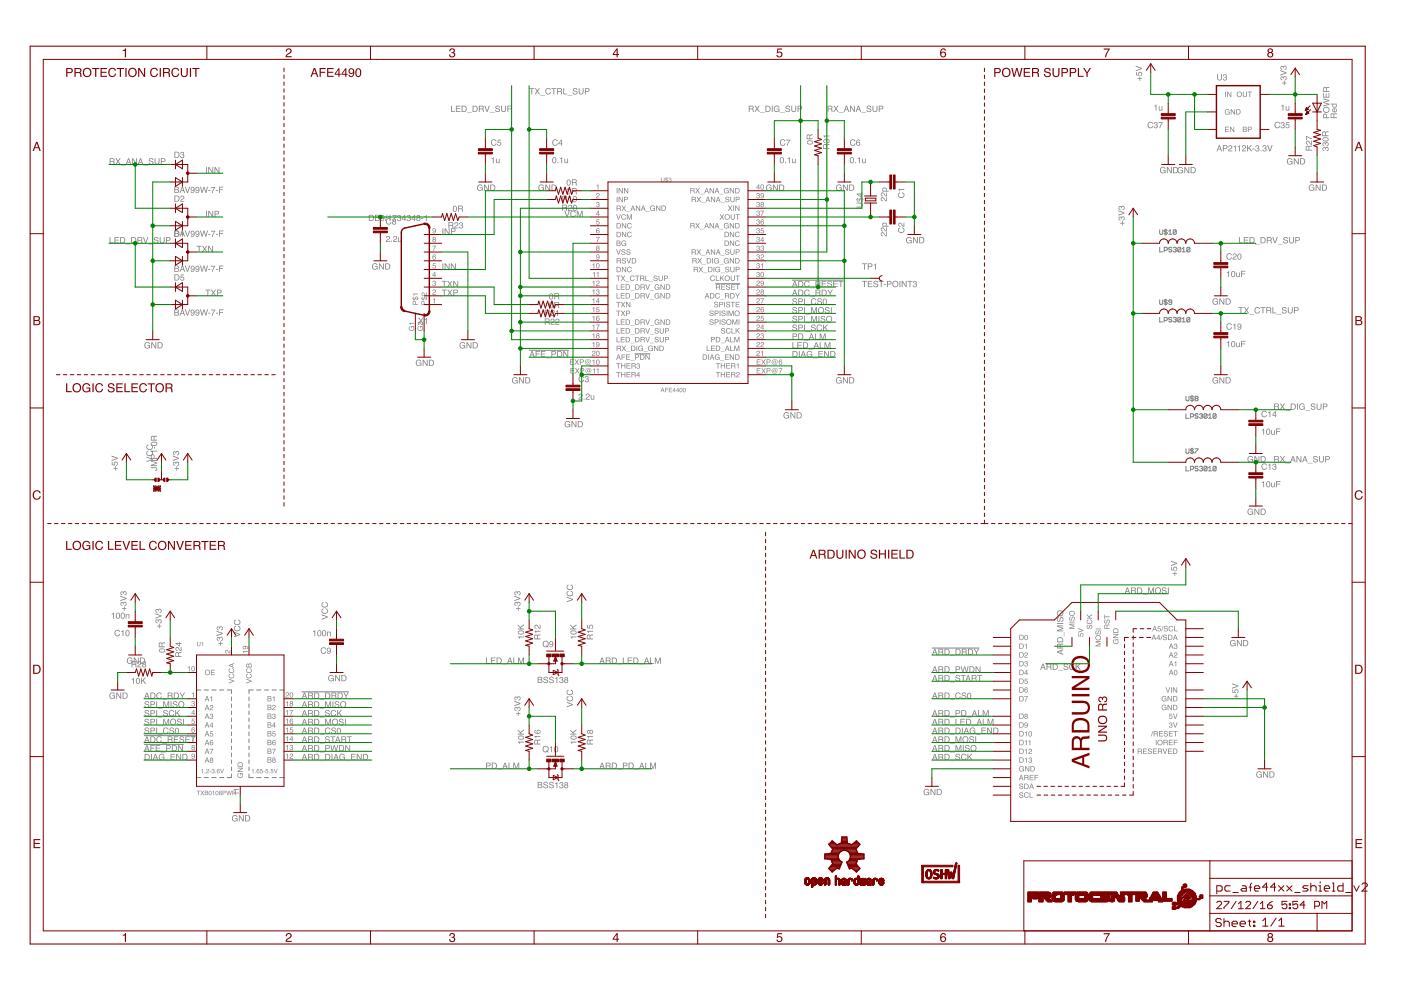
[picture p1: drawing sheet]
<svg xmlns="http://www.w3.org/2000/svg" width="420mm" height="297mm" viewBox="0 0 420 297" stroke-linecap="round" stroke-linejoin="round" font-family="sans-serif">
<g fill="none" stroke="#808080" stroke-width=".3">
<path d="M58.9 206.8h1.3M61.2 206.8h1.3M63.5 206.8h1.3M65.8 206.8h1.3M68.2 206.8h1.2v1.1M69.4 208.9v1.1M69.4 211v1.1M69.4 213.1v1.1M69.4 215.2v1.1M69.4 217.3v1.1M69.4 219.4v1.1M74.7 208.9v1.1"/>
<path d="M74.7 211v1.1M74.7 213.1v1.1M74.7 215.2v1.1M74.7 217.3v1.1M74.7 219.4v1.1M75.9 206.8h-1.2v1.1M77 206.8h1.3M79.3 206.8h1.3M81.6 206.8h1.3M83.9 206.8h1.3M58.9 233.1h1.3M61.2 233.1h1.3"/>
<path d="M63.5 233.1h1.3M65.8 233.1h1.3M69.4 232v1.1h-1.2M69.4 221.5v1.1M69.4 223.6v1.1M69.4 225.7v1.1M69.4 227.8v1.1M69.4 229.9v1.1M74.7 232v1.1h1.2M74.7 221.5v1.1M74.7 223.6v1.1M74.7 225.7v1.1"/>
<path d="M74.7 227.8v1.1M74.7 229.9v1.1M77 233.1h1.3M79.3 233.1h1.3M81.6 233.1h1.3M83.9 233.1h1.3"/>
</g>
<g fill="#808080">
<path d="M60.4 230.7l.5-.2v1.3h-.2v-1zM61.4 231.6l.2 .2zM62 230.6a.46 .46 0 0 1 .7 .2 .46 .46 0 0 1-.5 .6l-.2 .2 .7 .2h-.9l.5-.7a.27 .27 0 0 0 .3-.2 .27 .27 0 0 0-.3-.3 .27 .27 0 0 0-.3 .3h-.1zM62.9 231.2h.4v.1h-.4zM63.5 230.7l.4-.2a.33 .33 0 0 1 .4 .2 .33 .33 0 0 1-.2 .4 .43 .43 0 0 1-.1 .7 .43 .43 0 0 1-.5-.4h.1a.26 .26 0 0 0 .4 .2 .26 .26 0 0 0 0-.4l-.2-.2 .3-.2a.25 .25 0 0 0-.2-.2 .25 .25 0 0 0-.3 .3zM64.6 231.6l.2 .2zM65.2 230.6l.5-.1 .2 .3-.5-.2-.2 .5a.44 .44 0 0 1 .7 .1 .44 .44 0 0 1-.4 .7 .44 .44 0 0 1-.5-.5zM65.2 231.4a.3 .3 0 0 0 .6 0 .3 .3 0 0 0-.6 0zM66 230.4h.2l.4 1.2 .4-1.2h.2l-.5 1.4h-.2z" fill-rule="evenodd"/>
<path d="M75.5 230.7l.5-.2v1.3h-.2v-1zM76.5 231.6l.2 .2zM77.1 230.6l.5-.1 .2 .3-.5-.2-.2 .5a.44 .44 0 0 1 .7 .1 .44 .44 0 0 1-.3 .7 .44 .44 0 0 1-.5-.5zM77.1 231.4a.3 .3 0 0 0 .6 0 .3 .3 0 0 0-.6 0zM78.1 230.5h.7v.2h-.6v.3a.45 .45 0 0 1 .6 .2 .45 .45 0 0 1-.3 .6 .45 .45 0 0 1-.5-.4h.1a.28 .28 0 0 0 .4 .2 .28 .28 0 0 0 .1-.5 .28 .28 0 0 0-.5 .1zM79 231.2h.4v.1h-.4zM79.7 230.5h.7v.2h-.5l-.1 .3a.45 .45 0 0 1 .6 .2 .45 .45 0 0 1-.3 .6 .45 .45 0 0 1-.5-.4h.2a.28 .28 0 0 0 .4 .2 .28 .28 0 0 0 0-.5 .28 .28 0 0 0-.4 .1zM80.7 231.6l.2 .2zM81.3 230.5h.6v.2h-.5l-.1 .3a.45 .45 0 0 1 .7 .2 .45 .45 0 0 1-.3 .6 .45 .45 0 0 1-.6-.4h.2a.28 .28 0 0 0 .4 .2 .28 .28 0 0 0 0-.5 .28 .28 0 0 0-.4 .1zM82.1 230.4h.2l.4 1.2 .4-1.2h.2l-.5 1.4h-.2z" fill-rule="evenodd"/>
<path d="M377 231.4a.83 .83 0 0 1 1.4 .4h-.2a.68 .68 0 0 0-1-.1 .68 .68 0 0 0-.1 .9 .68 .68 0 0 0 .9 .2l.2-.5h-.6v-.2h.8v1l-.2-.3a.93 .93 0 0 1-1.4 0 .93 .93 0 0 1 .2-1.4zM378.8 231.2h.3l1 1.5v-1.5h.2v1.9h-.3l-.9-1.5v1.5h-.3zM381 231.4v1.5l.6-.1 .4-.4a.67 .67 0 0 0-.6-1zM380.7 231.2h.7a.94 .94 0 0 1 .8 .9 .94 .94 0 0 1-.8 1h-.7z" fill-rule="evenodd"/>
<path d="M277.2 236.7a.83 .83 0 0 1 1.4 .3h-.2a.68 .68 0 0 0-1-.1 .68 .68 0 0 0-.1 1 .68 .68 0 0 0 1 .1l.1-.5h-.6v-.2h.9v1l-.3-.2a.93 .93 0 0 1-1.3-.1 .93 .93 0 0 1 .1-1.3zM279.1 236.5h.2l1 1.5v-1.5h.2v1.8h-.3l-.9-1.5v1.5h-.2zM281.2 236.7v1.4h.6l.4-.5a.67 .67 0 0 0-.6-.9zM280.9 236.5h.8a.94 .94 0 0 1 .8 .9 .94 .94 0 0 1-.8 .9h-.8z" fill-rule="evenodd"/>
<path d="M370 208.6h.6v-.6h.2v.6h.6v.2h-.6v.5h-.2v-.5h-.6zM369.6 206.7h.2v.8l.5 .1a.63 .63 0 0 1 .3-.9 .63 .63 0 0 1 .9 .4 .63 .63 0 0 1-.6 .8v-.3a.39 .39 0 0 0 .2-.6 .39 .39 0 0 0-.6 0 .39 .39 0 0 0 .1 .6v.2l-1-.1zM369.5 204.8l1.9 .7v.3l-1.9 .6v-.2l1.6-.6-1.6-.5z" fill-rule="evenodd"/>
<path d="M386.2 47.7a.83 .83 0 0 1 1.4 .3h-.3a.68 .68 0 0 0-.9-.1 .68 .68 0 0 0-.1 .9 .68 .68 0 0 0 .9 .2l.2-.5h-.6v-.2h.8v1l-.2-.2a.93 .93 0 0 1-1.4-.1 .93 .93 0 0 1 .2-1.3zM388 47.4h.3l.9 1.5v-1.5h.3v1.9h-.3l-.9-1.5v1.5h-.3zM390.1 47.7v1.4h.7l.3-.5a.67 .67 0 0 0-.5-.9zM389.9 47.4h.7a.94 .94 0 0 1 .8 1 .94 .94 0 0 1-.8 .9h-.7z" fill-rule="evenodd"/>
<path d="M384.5 24.8h.5v-.6h.3v.6h.5v.2h-.5v.6h-.3v-.6h-.5zM384.1 23.1l.4-.2 .3 .2a.6 .6 0 0 1 1.1 .2 .6 .6 0 0 1-.6 .8v-.2a.36 .36 0 0 0 .3-.6 .36 .36 0 0 0-.6 0v.3l-.2-.1a.3 .3 0 0 0-.3-.4 .3 .3 0 0 0-.3 .4l.4 .6a.6 .6 0 0 1-.6-.4 .6 .6 0 0 1 .1-.6zM384 21l1.8 .7v.3l-1.8 .7v-.3l1.5-.6-1.5-.5zM384.1 19.9l.4-.2 .3 .3a.6 .6 0 0 1 1.1 .1 .6 .6 0 0 1-.6 .8v-.2a.36 .36 0 0 0 .3-.5 .36 .36 0 0 0-.6 0v.2h-.2a.3 .3 0 0 0-.3-.4 .3 .3 0 0 0-.3 .3l.4 .6a.6 .6 0 0 1-.6-.4 .6 .6 0 0 1 .1-.6z" fill-rule="evenodd"/>
<path d="M353.4 50.3a.83 .83 0 0 1 1.4 .3h-.3a.68 .68 0 0 0-.9-.1 .68 .68 0 0 0-.1 1 .68 .68 0 0 0 .9 .1l.2-.5h-.6v-.2h.8v1l-.2-.2a.93 .93 0 0 1-1.4-.1 .93 .93 0 0 1 .2-1.3zM355.2 50.1h.3l.9 1.5v-1.5h.3v1.8h-.3l-1-1.5v1.5h-.2zM357.3 50.3v1.4h.7l.3-.5a.67 .67 0 0 0-.5-.9zM357.1 50.1h.7a.94 .94 0 0 1 .8 .9 .94 .94 0 0 1-.8 .9h-.7z" fill-rule="evenodd"/>
<path d="M384.2 31.7l.7-.3v1.8h-.3v-1.3h-.4zM385.6 31.8h.2v1l.3 .2 .3-.2v-1h.3v1.4l-.2-.2a.47 .47 0 0 1-.6 .2 .47 .47 0 0 1-.3-.5z" fill-rule="evenodd"/>
<path d="M346.2 31.7l.6-.3v1.8h-.2v-1.3h-.4zM347.5 31.8h.2v1l.3 .2 .3-.2 .1-1h.2v1.4l-.2-.2a.47 .47 0 0 1-.5 .2 .47 .47 0 0 1-.4-.5z" fill-rule="evenodd"/>
<path d="M348.1 50.3a.83 .83 0 0 1 1.4 .3h-.2a.68 .68 0 0 0-1-.1 .68 .68 0 0 0-.1 1 .68 .68 0 0 0 1 .1l.1-.5h-.6v-.2h.9v1l-.3-.2a.93 .93 0 0 1-1.3-.1 .93 .93 0 0 1 .1-1.3zM349.9 50.1h.3l1 1.5v-1.5h.2v1.8h-.3l-.9-1.5v1.5h-.3zM352.1 50.3v1.4h.6l.4-.5a.67 .67 0 0 0-.6-.9zM351.8 50.1h.8a.94 .94 0 0 1 .7 .9 .94 .94 0 0 1-.7 .9h-.8z" fill-rule="evenodd"/>
<path d="M341.2 23.5h.5v-.6h.2v.6h.6v.2h-.6v.5h-.2v-.5h-.5zM340.7 21.6h.2v.8l.5 .1a.63 .63 0 0 1 .3-.9 .63 .63 0 0 1 .9 .4 .63 .63 0 0 1-.6 .8v-.3a.39 .39 0 0 0 .2-.6 .39 .39 0 0 0-.6 0 .39 .39 0 0 0 .1 .6v.2l-1-.1zM340.6 19.7l1.9 .7v.3l-1.9 .6v-.2l1.6-.6-1.6-.5z" fill-rule="evenodd"/>
<path d="M396.7 44.3l.4-.2 .4 .2a.6 .6 0 0 1 1 .2 .6 .6 0 0 1-.6 .8v-.2a.36 .36 0 0 0 .3-.6 .36 .36 0 0 0-.6 0v.3l-.2-.1a.3 .3 0 0 0-.3-.4 .3 .3 0 0 0-.3 .4l.4 .6a.6 .6 0 0 1-.6-.4 .6 .6 0 0 1 .1-.6zM396.7 42.8l.4-.1 .4 .2a.6 .6 0 0 1 1 .1 .6 .6 0 0 1-.6 .9v-.3a.36 .36 0 0 0 .3-.5 .36 .36 0 0 0-.6 0v.3l-.2-.1a.3 .3 0 0 0-.3-.4 .3 .3 0 0 0-.3 .3l.4 .6a.6 .6 0 0 1-.6-.3 .6 .6 0 0 1 .1-.7zM396.7 41.4a.91 .91 0 0 1 1.1-.3 .91 .91 0 0 1 .5 1 1 1 0 0 1-1 .3 1 1 0 0 1-.7-.8zM396.9 41.6a.78 .78 0 0 0 .5 .6 .78 .78 0 0 0 .8-.3 .82 .82 0 0 0-1.3-.3zM396.9 39.6l-.1 1h.6l-.1-.9zM396.7 39.5l.5-.1 .3 .2 .9-.3v.3l-.7 .1-.1 .3v.6h.8v.2h-1.8z" fill-rule="evenodd"/>
<path d="M399.4 34.2l-.1 1h.6l-.1-.9zM399.2 34.1l.5-.1 .3 .2 .9-.3v.3l-.7 .1-.1 .3v.6h.8v.2h-1.8zM399.7 32.7l.6-.2v.9a.39 .39 0 0 0 .4-.2 .39 .39 0 0 0-.2-.5v-.2a.7 .7 0 0 1 .3 1 .7 .7 0 0 1-1 .2 .7 .7 0 0 1-.1-1zM399.9 32.8l-.2 .4 .4 .2v-.7zM399.7 31.7a.5 .5 0 0 0 1 0 .5 .5 0 0 0-1 0zM399 31.1h1.9l-.2 .2a.62 .62 0 0 1-.1 .8 .62 .62 0 0 1-.8 0 .62 .62 0 0 1-.1-.8h-.7z" fill-rule="evenodd"/>
<path d="M392.7 55.5a.83 .83 0 0 1 1.5 .4h-.3a.68 .68 0 0 0-.9-.1 .68 .68 0 0 0-.2 .9 .68 .68 0 0 0 1 .2l.2-.5h-.6v-.2h.8v1l-.2-.3a.93 .93 0 0 1-1.4 0 .93 .93 0 0 1 .1-1.4zM394.6 55.3h.3l.9 1.5v-1.5h.2v1.9h-.2l-1-1.5v1.5h-.2zM396.7 55.5v1.5l.7-.1 .3-.4a.67 .67 0 0 0-.6-1zM396.5 55.3h.7a.94 .94 0 0 1 .8 .9 .94 .94 0 0 1-.8 1h-.7z" fill-rule="evenodd"/>
<path d="M351.7 171.8h.5v-.5h.2v.5h.6v.2h-.6v.6h-.2v-.6h-.5zM351.2 170h.2v.7l.5 .1a.63 .63 0 0 1 .3-.9 .63 .63 0 0 1 .9 .4 .63 .63 0 0 1-.6 .8v-.2a.39 .39 0 0 0 .2-.6 .39 .39 0 0 0-.6-.1 .39 .39 0 0 0 .1 .6v.2l-1-.1zM351.1 168.1l1.9 .6v.3l-1.9 .7v-.3l1.6-.5-1.6-.6z" fill-rule="evenodd"/>
<path d="M369.1 192.1a.83 .83 0 0 1 1.4 .3h-.2a.68 .68 0 0 0-1-.1 .68 .68 0 0 0-.1 .9 .68 .68 0 0 0 1 .2l.1-.5h-.6v-.2h.9v1l-.3-.2a.93 .93 0 0 1-1.3-.1 .93 .93 0 0 1 .1-1.3zM370.9 191.8h.3l1 1.5v-1.5h.2v1.9h-.3l-.9-1.5v1.5h-.3zM373.1 192.1v1.4h.6l.4-.5a.67 .67 0 0 0-.6-.9zM372.8 191.8h.8a.94 .94 0 0 1 .8 1 .94 .94 0 0 1-.8 .9h-.8z" fill-rule="evenodd"/>
<path d="M198.7 116.4l-.2 .6h.4zM198.6 116.2h.2l.5 1.4h-.2l-.1-.4h-.6l-.3 .4zM199.5 116.2h.9v.2h-.8v.4h.7v.2h-.7v.6h-.1zM200.6 116.2h1v.2h-.8v.4h.7l-.7 .2v.4h.8v.2h-1zM202.3 116.5l-.4 .6h.4zM202.3 116.3l.1 .8h.2l-.2 .5-.1-.4h-.6zM203.3 116.5l-.4 .6h.4zM203.3 116.3l.2 .8h.1l-.1 .5-.2-.4h-.6zM203.9 116.4a.59 .59 0 0 1 .8 .5 .59 .59 0 0 1-.7 .6l-.2-.4zM204.1 116.4a.48 .48 0 0 0-.2 .6 .48 .48 0 0 0 .5 .3v-.7zM204.9 116.4a.59 .59 0 0 1 .8 .5 .59 .59 0 0 1-.7 .6l-.2-.4zM205.1 116.4a.48 .48 0 0 0-.2 .6 .48 .48 0 0 0 .5 .3v-.7z" fill-rule="evenodd"/>
<path d="M153.8 113.3a.83 .83 0 0 1 1.4 .3h-.2a.68 .68 0 0 0-1-.1 .68 .68 0 0 0-.1 1 .68 .68 0 0 0 1 .1l.1-.5h-.6v-.2h.9v1l-.3-.2a.93 .93 0 0 1-1.3-.1 .93 .93 0 0 1 .1-1.3zM155.6 113.1h.3l1 1.5v-1.5h.2v1.8h-.3l-.9-1.5v1.5h-.3zM157.8 113.3v1.4h.6l.4-.5a.67 .67 0 0 0-.6-.9zM157.5 113.1h.8a.94 .94 0 0 1 .8 .9 .94 .94 0 0 1-.8 .9h-.8z" fill-rule="evenodd"/>
<path d="M251 113.3a.83 .83 0 0 1 1.4 .3h-.3a.68 .68 0 0 0-.9-.1 .68 .68 0 0 0-.1 1 .68 .68 0 0 0 .9 .1l.2-.5h-.6v-.2h.8v1l-.2-.2a.93 .93 0 0 1-1.4-.1 .93 .93 0 0 1 .2-1.3zM252.8 113.1h.3l.9 1.5v-1.5h.3v1.8h-.3l-1-1.5v1.5h-.2zM254.9 113.3v1.4h.7l.3-.5a.67 .67 0 0 0-.5-.9zM254.7 113.1h.7a.94 .94 0 0 1 .8 .9 .94 .94 0 0 1-.8 .9h-.7z" fill-rule="evenodd"/>
<path d="M264.3 59.3a1.05 1.05 0 0 1 1.3 .7l.1-.9h.3v1.3l-.7-.3a.59 .59 0 0 0-.3-.6 .59 .59 0 0 0-.6 .1l.4 .7a.62 .62 0 0 1-.6-.3 .62 .62 0 0 1 .1-.7zM264.3 57.8a1.05 1.05 0 0 1 1.3 .8l.1-.9h.3v1.2l-.7-.3a.59 .59 0 0 0-.3-.5 .59 .59 0 0 0-.6 0l.4 .8a.62 .62 0 0 1-.6-.4 .62 .62 0 0 1 .1-.7zM264.9 56.6a.44 .44 0 0 0 .4 .6 .44 .44 0 0 0 .4-.6zM264.7 56.4a.66 .66 0 0 1 1-.2 .66 .66 0 0 1 .1 1h.7v.2h-1.9z" fill-rule="evenodd"/>
<path d="M264.3 69.8a1.05 1.05 0 0 1 1.3 .8l.1-1h.3v1.3l-.7-.3a.59 .59 0 0 0-.3-.6 .59 .59 0 0 0-.6 .1l.4 .7a.62 .62 0 0 1-.6-.3 .62 .62 0 0 1 .1-.7zM264.3 68.3a1.05 1.05 0 0 1 1.3 .8l.1-.9h.3v1.2l-.7-.3a.59 .59 0 0 0-.3-.5 .59 .59 0 0 0-.6 0l.4 .8a.62 .62 0 0 1-.6-.4 .62 .62 0 0 1 .1-.7zM264.9 67.1a.44 .44 0 0 0 .4 .6 .44 .44 0 0 0 .4-.6zM264.7 66.9a.66 .66 0 0 1 1-.2 .66 .66 0 0 1 .1 1h.7v.2h-1.9z" fill-rule="evenodd"/>
<path d="M272 71.3a.83 .83 0 0 1 1.4 .3h-.3a.68 .68 0 0 0-.9-.1 .68 .68 0 0 0-.1 1 .68 .68 0 0 0 .9 .1l.2-.5h-.6v-.2h.8v1l-.2-.2a.93 .93 0 0 1-1.4-.1 .93 .93 0 0 1 .2-1.3zM273.8 71.1h.3l.9 1.5v-1.5h.3v1.8h-.3l-1-1.5v1.5h-.2zM275.9 71.3v1.4h.7l.3-.5a.67 .67 0 0 0-.5-.9zM275.7 71.1h.7a.94 .94 0 0 1 .8 .9 .94 .94 0 0 1-.8 .9h-.7z" fill-rule="evenodd"/>
<path d="M110.9 64.6v1.4h.6l.4-.5a.67 .67 0 0 0-.6-.9zM110.6 64.4h.8a.94 .94 0 0 1 .7 .9 .94 .94 0 0 1-.7 .9h-.8zM112.7 64.6v.6h.5a.3 .3 0 0 0 .3-.3 .3 .3 0 0 0-.3-.3zM112.7 65.4v.6l.9-.1-.1-.5zM112.5 64.4h.8a.46 .46 0 0 1 .5 .3 .46 .46 0 0 1-.3 .5 .52 .52 0 0 1 .4 .7 .52 .52 0 0 1-.7 .3h-.7zM114.2 64.6a.8 .8 0 0 1 1.1 .2 .8 .8 0 0 1-.1 1.1 .56 .56 0 0 1-.6 .4 .56 .56 0 0 1-.5-.5h.2a.36 .36 0 0 0 .5 .3 .36 .36 0 0 0 .2-.4l.1-.3a.58 .58 0 0 1-.9 .1 .58 .58 0 0 1 0-.9zM114.3 65a.4 .4 0 0 0 .8 0 .4 .4 0 0 0-.8 0zM116 64.4h.2l-.6 1.8h-.2zM116.4 64.8l.7-.4v1.8h-.3v-1.2h-.4zM117.7 64.5h1.2l-.7 1.7h-.3l.2-.5 .6-1h-1zM119.3 64.5a.52 .52 0 0 1 .8 0 .52 .52 0 0 1-.1 .8 .6 .6 0 0 1-.1 1 .6 .6 0 0 1-.8-.6h.2a.36 .36 0 0 0 .5 .4 .36 .36 0 0 0 0-.7h-.2v-.2a.3 .3 0 0 0 .4-.2 .3 .3 0 0 0-.3-.4l-.6 .4zM121.3 64.8l-.6 .8h.6zM121.3 64.4h.2v1.2h.3v.2h-.3v.4h-.2v-.4h-.8zM122.2 64.5a.52 .52 0 0 1 .8 0 .52 .52 0 0 1-.1 .8 .6 .6 0 0 1-.1 1 .6 .6 0 0 1-.9-.6h.3a.36 .36 0 0 0 .5 .4 .36 .36 0 0 0 0-.7h-.3l.1-.2a.3 .3 0 0 0 .4-.2 .3 .3 0 0 0-.3-.4l-.6 .4zM124.2 64.8l-.6 .8h.6zM124.2 64.4h.2v1.2h.3v.2h-.3v.4h-.2v-.4h-.8zM125.1 64.9a.35 .35 0 0 0 .7 0 .35 .35 0 0 0-.7 0zM125.1 65.7a.37 .37 0 0 0 .7 0 .37 .37 0 0 0-.7 0zM125.1 64.6a.51 .51 0 0 1 .7-.1 .51 .51 0 0 1 0 .8 .56 .56 0 0 1 .1 .8 .56 .56 0 0 1-.8 0 .56 .56 0 0 1 .1-.8l-.3-.4zM126.3 65.4h.6v.2h-.6zM127.3 64.8l.7-.4v1.8h-.3v-1.2h-.4z" fill-rule="evenodd"/>
<path d="M138.1 102.8a.83 .83 0 0 1 1.4 .3h-.3a.68 .68 0 0 0-.9-.1 .68 .68 0 0 0-.1 1 .68 .68 0 0 0 .9 .1l.2-.5h-.6v-.2h.8v1l-.2-.2a.93 .93 0 0 1-1.4-.1 .93 .93 0 0 1 .2-1.3zM139.9 102.6h.3l.9 1.5v-1.5h.3v1.8h-.3l-1-1.5v1.5h-.2zM142 102.8v1.4h.7l.3-.5a.67 .67 0 0 0-.5-.9zM141.8 102.6h.7a.94 .94 0 0 1 .8 .9 .94 .94 0 0 1-.8 .9h-.7z" fill-rule="evenodd"/>
<path d="M173.7 118.1a.62 .62 0 0 1 1 .3 .62 .62 0 0 1-.6 .8l-.4 .4h1v.2h-1.2l.3-.6a.59 .59 0 0 0 .5-.3 .59 .59 0 0 0 0-.7l-.8 .4zM175.1 119.5h.2v.3h-.2zM175.9 118.1a.62 .62 0 0 1 1 .3 .62 .62 0 0 1-.7 .8l-.3 .4h1v.2h-1.3l.3-.6a.59 .59 0 0 0 .6-.3 .59 .59 0 0 0-.1-.7l-.7 .4zM177.1 118.4h.3v1l.2 .2 .4-.2v-1h.2v1.4l-.2-.2a.47 .47 0 0 1-.5 .2 .47 .47 0 0 1-.4-.4z" fill-rule="evenodd"/>
<path d="M169.6 126.4a.83 .83 0 0 1 1.4 .4h-.3a.68 .68 0 0 0-.9-.1 .68 .68 0 0 0-.1 .9 .68 .68 0 0 0 .9 .1l.2-.4h-.6v-.2h.8v1l-.2-.3a.93 .93 0 0 1-1.4 0 .93 .93 0 0 1 .2-1.4zM171.4 126.2h.3l.9 1.5v-1.5h.3v1.9h-.3l-1-1.5v1.5h-.2zM173.5 126.4v1.4h.7l.3-.5a.67 .67 0 0 0-.5-.9zM173.3 126.2h.7a.94 .94 0 0 1 .8 .9 .94 .94 0 0 1-.8 1h-.7z" fill-rule="evenodd"/>
<path d="M165.8 47.3a.88 .88 0 0 1 1.1 .5 .88 .88 0 0 1-.5 1.1 .94 .94 0 0 1-.8-.6 .94 .94 0 0 1 .2-1zM166.1 47.3l-.2 .3a.58 .58 0 0 0-.1 .8 .58 .58 0 0 0 .7 .2 .98 .98 0 0 0-.3-1.3zM167.2 48.6h.2v.3h-.2zM167.9 47.4l.7-.3v1.8h-.3v-1.3h-.4zM169.3 47.6h.2v.9l.3 .2 .3-.2v-.9h.3v1.3l-.3-.2a.47 .47 0 0 1-.5 .2 .47 .47 0 0 1-.3-.4z" fill-rule="evenodd"/>
<path d="M161.7 55.5a.83 .83 0 0 1 1.4 .4h-.2a.68 .68 0 0 0-1-.1 .68 .68 0 0 0-.1 .9 .68 .68 0 0 0 .9 .2l.2-.5h-.6v-.2h.8v1l-.2-.3a.93 .93 0 0 1-1.3 0 .93 .93 0 0 1 .1-1.4zM163.5 55.3h.3l1 1.5v-1.5h.2v1.9h-.3l-.9-1.5v1.5h-.3zM165.7 55.5v1.5l.6-.1 .4-.4a.67 .67 0 0 0-.6-1zM165.4 55.3h.8a.94 .94 0 0 1 .7 .9 .94 .94 0 0 1-.8 1h-.7z" fill-rule="evenodd"/>
<path d="M147.4 47.4l.7-.3v1.8h-.3v-1.3h-.4zM148.7 47.6h.3v.9l.2 .2 .4-.2v-.9h.2v1.3l-.2-.2a.47 .47 0 0 1-.5 .2 .47 .47 0 0 1-.4-.4z" fill-rule="evenodd"/>
<path d="M143.3 55.5a.83 .83 0 0 1 1.4 .4h-.2a.68 .68 0 0 0-1-.1 .68 .68 0 0 0-.1 .9 .68 .68 0 0 0 1 .2l.1-.5h-.6v-.2h.9v1l-.3-.3a.93 .93 0 0 1-1.3 0 .93 .93 0 0 1 .1-1.4zM145.1 55.3h.3l1 1.5v-1.5h.2v1.9h-.3l-.9-1.5v1.5h-.3zM147.3 55.5v1.5l.6-.1 .4-.4a.67 .67 0 0 0-.6-1zM147 55.3h.8a.94 .94 0 0 1 .8 .9 .94 .94 0 0 1-.8 1h-.8z" fill-rule="evenodd"/>
<path d="M255.1 47.3a.88 .88 0 0 1 1.1 .5 .88 .88 0 0 1-.5 1.1 .94 .94 0 0 1-.9-.6 .94 .94 0 0 1 .3-1zM255.3 47.3l-.1 .3a.58 .58 0 0 0-.1 .8 .58 .58 0 0 0 .7 .2 .98 .98 0 0 0-.3-1.3zM256.4 48.6h.3v.3h-.3zM257.2 47.4l.7-.3v1.8h-.3v-1.3h-.4zM258.5 47.6h.3v.9l.2 .2 .4-.2v-.9h.2v1.3l-.2-.2a.47 .47 0 0 1-.5 .2 .47 .47 0 0 1-.4-.4z" fill-rule="evenodd"/>
<path d="M251 55.5a.83 .83 0 0 1 1.4 .4h-.3a.68 .68 0 0 0-.9-.1 .68 .68 0 0 0-.1 .9 .68 .68 0 0 0 .9 .2l.2-.5h-.6v-.2h.8v1l-.2-.3a.93 .93 0 0 1-1.4 0 .93 .93 0 0 1 .2-1.4zM252.8 55.3h.3l.9 1.5v-1.5h.3v1.9h-.3l-1-1.5v1.5h-.2zM254.9 55.5v1.5l.7-.1 .3-.4a.67 .67 0 0 0-.5-1zM254.7 55.3h.7a.94 .94 0 0 1 .8 .9 .94 .94 0 0 1-.8 1h-.7z" fill-rule="evenodd"/>
<path d="M234.1 47.3a.88 .88 0 0 1 1.1 .5 .88 .88 0 0 1-.5 1.1 .94 .94 0 0 1-.9-.6 .94 .94 0 0 1 .3-1zM234.3 47.3l-.1 .3a.58 .58 0 0 0-.1 .8 .58 .58 0 0 0 .7 .2 .98 .98 0 0 0-.3-1.3zM235.4 48.6h.3v.3h-.3zM236.2 47.4l.7-.3v1.8h-.3v-1.3h-.4zM237.5 47.6h.3v.9l.2 .2 .4-.2v-.9h.2v1.3l-.2-.2a.47 .47 0 0 1-.5 .2 .47 .47 0 0 1-.4-.4z" fill-rule="evenodd"/>
<path d="M230 55.5a.83 .83 0 0 1 1.4 .4h-.3a.68 .68 0 0 0-.9-.1 .68 .68 0 0 0-.1 .9 .68 .68 0 0 0 .9 .2l.2-.5h-.6v-.2h.8v1l-.2-.3a.93 .93 0 0 1-1.4 0 .93 .93 0 0 1 .2-1.4zM231.8 55.3h.3l.9 1.5v-1.5h.3v1.9h-.3l-1-1.5v1.5h-.2zM233.9 55.5v1.5l.7-.1 .3-.4a.67 .67 0 0 0-.5-1zM233.7 55.3h.7a.94 .94 0 0 1 .8 .9 .94 .94 0 0 1-.8 1h-.7z" fill-rule="evenodd"/>
<path d="M52.5 92.9v.6h.5a.3 .3 0 0 0 .4-.3 .3 .3 0 0 0-.4-.3zM52.5 93.7v.7l.9-.2-.1-.4zM52.3 92.7h.8a.46 .46 0 0 1 .5 .3 .46 .46 0 0 1-.2 .6 .52 .52 0 0 1 .3 .6 .52 .52 0 0 1-.6 .4h-.8zM54.7 93l-.3 .8h.6zM54.6 92.7h.2l.7 1.9h-.3l-.2-.6h-.7l-.2 .6h-.2zM55.4 92.7h.3l.5 1.6 .6-1.6h.2l-.6 1.9h-.3zM57.3 93a.8 .8 0 0 1 1 .2 .8 .8 0 0 1 0 1 .56 .56 0 0 1-.6 .4 .56 .56 0 0 1-.5-.5h.2a.36 .36 0 0 0 .4 .3 .36 .36 0 0 0 .3-.4l.1-.2a.58 .58 0 0 1-.9 0 .58 .58 0 0 1 0-.8zM57.4 93.4a.4 .4 0 0 0 .8 0 .4 .4 0 0 0-.8 0zM58.8 93a.8 .8 0 0 1 1 .2 .8 .8 0 0 1-.1 1 .56 .56 0 0 1-.6 .4 .56 .56 0 0 1-.5-.5h.3a.36 .36 0 0 0 .4 .3 .36 .36 0 0 0 .3-.4v-.2a.58 .58 0 0 1-.9 0 .58 .58 0 0 1 .1-.8zM58.8 93.4a.4 .4 0 0 0 .8 0 .4 .4 0 0 0-.8 0zM60 92.7h.3l.3 1.5 .4-1.5h.3l.4 1.5 .4-1.5h.2l-.4 1.9h-.3l-.4-1.6-.5 1.6h-.2zM62.4 93.7h.7v.3h-.7zM63.3 92.8h1.2l-.7 1.8h-.3l.2-.5 .6-1.1h-1zM64.7 93.7h.7v.3h-.7zM65.7 92.7h1.3v.3h-1v.5h.9v.2h-.9v.9h-.3z" fill-rule="evenodd"/>
<path d="M52.5 79.8v.6h.5a.3 .3 0 0 0 .4-.3 .3 .3 0 0 0-.4-.3zM52.5 80.6v.6l.9-.1-.1-.5zM52.3 79.6h.8a.46 .46 0 0 1 .5 .3 .46 .46 0 0 1-.2 .6 .52 .52 0 0 1 .3 .6 .52 .52 0 0 1-.6 .4h-.8zM54.7 79.9l-.3 .8h.6zM54.6 79.6h.2l.7 1.9h-.3l-.2-.6h-.7l-.2 .6h-.2zM55.4 79.6h.3l.5 1.6 .6-1.6h.2l-.6 1.9h-.3zM57.3 79.8a.8 .8 0 0 1 1 .2 .8 .8 0 0 1 0 1.1 .56 .56 0 0 1-.6 .4 .56 .56 0 0 1-.5-.5h.2a.36 .36 0 0 0 .4 .3 .36 .36 0 0 0 .3-.4l.1-.3a.58 .58 0 0 1-.9 .1 .58 .58 0 0 1 0-.9zM57.4 80.2a.4 .4 0 0 0 .8 0 .4 .4 0 0 0-.8 0zM58.8 79.8a.8 .8 0 0 1 1 .2 .8 .8 0 0 1-.1 1.1 .56 .56 0 0 1-.6 .4 .56 .56 0 0 1-.5-.5h.3a.36 .36 0 0 0 .4 .3 .36 .36 0 0 0 .3-.4v-.3a.58 .58 0 0 1-.9 .1 .58 .58 0 0 1 .1-.9zM58.8 80.2a.4 .4 0 0 0 .8 0 .4 .4 0 0 0-.8 0zM60 79.6h.3l.3 1.5 .4-1.5h.3l.4 1.5 .4-1.5h.2l-.4 1.9h-.3l-.4-1.6-.5 1.6h-.2zM62.4 80.6h.7v.3h-.7zM63.3 79.7h1.2l-.7 1.8h-.3l.2-.6 .6-1h-1zM64.7 80.6h.7v.3h-.7zM65.7 79.6h1.3v.2h-1v.6h.9v.2h-.9v.9h-.3z" fill-rule="evenodd"/>
<path d="M52.5 69.3v.6h.5a.3 .3 0 0 0 .4-.3 .3 .3 0 0 0-.4-.3zM52.5 70.1v.6l.9-.1-.1-.5zM52.3 69.1h.8a.46 .46 0 0 1 .5 .3 .46 .46 0 0 1-.2 .6 .52 .52 0 0 1 .3 .6 .52 .52 0 0 1-.6 .4h-.8zM54.7 69.4l-.3 .8h.6zM54.6 69.1h.2l.7 1.9h-.3l-.2-.6h-.7l-.2 .6h-.2zM55.4 69.1h.3l.5 1.6 .6-1.6h.2l-.6 1.9h-.3zM57.3 69.3a.8 .8 0 0 1 1 .2 .8 .8 0 0 1 0 1.1 .56 .56 0 0 1-.6 .4 .56 .56 0 0 1-.5-.5h.2a.36 .36 0 0 0 .4 .3 .36 .36 0 0 0 .3-.4l.1-.3a.58 .58 0 0 1-.9 .1 .58 .58 0 0 1 0-.9zM57.4 69.7a.4 .4 0 0 0 .8 0 .4 .4 0 0 0-.8 0zM58.8 69.3a.8 .8 0 0 1 1 .2 .8 .8 0 0 1-.1 1.1 .56 .56 0 0 1-.6 .4 .56 .56 0 0 1-.5-.5h.3a.36 .36 0 0 0 .4 .3 .36 .36 0 0 0 .3-.4v-.3a.58 .58 0 0 1-.9 .1 .58 .58 0 0 1 .1-.9zM58.8 69.7a.4 .4 0 0 0 .8 0 .4 .4 0 0 0-.8 0zM60 69.1h.3l.3 1.5 .4-1.5h.3l.4 1.5 .4-1.5h.2l-.4 1.9h-.3l-.4-1.6-.5 1.6h-.2zM62.4 70.1h.7v.3h-.7zM63.3 69.2h1.2l-.7 1.8h-.3l.2-.6 .6-1h-1zM64.7 70.1h.7v.3h-.7zM65.7 69.1h1.3v.2h-1v.6h.9v.2h-.9v.9h-.3z" fill-rule="evenodd"/>
<path d="M52.5 56.2v.6h.5a.3 .3 0 0 0 .4-.3 .3 .3 0 0 0-.4-.3zM52.5 57v.6l.9-.1-.1-.5zM52.3 56h.8a.46 .46 0 0 1 .5 .3 .46 .46 0 0 1-.2 .5 .52 .52 0 0 1 .3 .7 .52 .52 0 0 1-.6 .3h-.8zM54.7 56.3l-.3 .8h.6zM54.6 56h.2l.7 1.8h-.3l-.2-.5h-.7l-.2 .5h-.2zM55.4 56h.3l.5 1.6 .6-1.6h.2l-.6 1.8h-.3zM57.3 56.2a.8 .8 0 0 1 1 .2 .8 .8 0 0 1 0 1.1 .56 .56 0 0 1-.6 .4 .56 .56 0 0 1-.5-.5h.2a.36 .36 0 0 0 .4 .3 .36 .36 0 0 0 .3-.5l.1-.2a.58 .58 0 0 1-.9 .1 .58 .58 0 0 1 0-.9zM57.4 56.6a.4 .4 0 0 0 .8 0 .4 .4 0 0 0-.8 0zM58.8 56.2a.8 .8 0 0 1 1 .2 .8 .8 0 0 1-.1 1.1 .56 .56 0 0 1-.6 .4 .56 .56 0 0 1-.5-.5h.3a.36 .36 0 0 0 .4 .3 .36 .36 0 0 0 .3-.5v-.2a.58 .58 0 0 1-.9 .1 .58 .58 0 0 1 .1-.9zM58.8 56.6a.4 .4 0 0 0 .8 0 .4 .4 0 0 0-.8 0zM60 56h.3l.3 1.5 .4-1.5h.3l.4 1.5 .4-1.5h.2l-.4 1.8h-.3l-.4-1.5-.5 1.5h-.2zM62.4 57h.7v.2h-.7zM63.3 56.1h1.2l-.7 1.7h-.3l.2-.5 .6-1h-1zM64.7 57h.7v.2h-.7zM65.7 56h1.3v.2h-1v.6h.9v.2h-.9v.8h-.3z" fill-rule="evenodd"/>
<path d="M43.5 102.8a.83 .83 0 0 1 1.5 .3h-.3a.68 .68 0 0 0-.9-.1 .68 .68 0 0 0-.2 1 .68 .68 0 0 0 1 .1l.2-.5h-.6v-.2h.8v1l-.2-.2a.93 .93 0 0 1-1.4-.1 .93 .93 0 0 1 .1-1.3zM45.4 102.6h.3l.9 1.5v-1.5h.2v1.8h-.2l-1-1.5v1.5h-.2zM47.5 102.8v1.4h.7l.3-.5a.67 .67 0 0 0-.6-.9zM47.3 102.6h.7a.94 .94 0 0 1 .8 .9 .94 .94 0 0 1-.8 .9h-.7z" fill-rule="evenodd"/>
<path d="M170.1 54a.88 .88 0 0 1 1.1 .5 .88 .88 0 0 1-.5 1.1 .94 .94 0 0 1-.8-.6 .94 .94 0 0 1 .2-1zM170.4 54l-.2 .3a.58 .58 0 0 0-.1 .8 .58 .58 0 0 0 .7 .2 .98 .98 0 0 0-.3-1.3zM171.7 54v.6h.6a.32 .32 0 0 0 .4-.3 .32 .32 0 0 0-.3-.3zM171.5 53.7h.9a.51 .51 0 0 1 .5 .4 .51 .51 0 0 1-.2 .6l.3 .9h-.3l-.1-.7-.3-.1h-.6v.8h-.2z" fill-rule="evenodd"/>
<path d="M170.1 56.6a.88 .88 0 0 1 1.1 .5 .88 .88 0 0 1-.5 1.1 .94 .94 0 0 1-.8-.6 .94 .94 0 0 1 .2-1zM170.4 56.7l-.2 .3a.58 .58 0 0 0-.1 .7 .58 .58 0 0 0 .7 .2 .98 .98 0 0 0-.3-1.3zM171.7 56.6v.6h.6a.32 .32 0 0 0 .4-.3 .32 .32 0 0 0-.3-.3zM171.5 56.4h.9a.51 .51 0 0 1 .5 .3 .51 .51 0 0 1-.2 .6l.3 .9h-.3l-.1-.6-.3-.2h-.6v.8h-.2z" fill-rule="evenodd"/>
<path d="M164.9 88.1a.88 .88 0 0 1 1.1 .5 .88 .88 0 0 1-.5 1.1 .94 .94 0 0 1-.9-.6 .94 .94 0 0 1 .3-1zM165.1 88.2l-.1 .3a.58 .58 0 0 0-.1 .7 .58 .58 0 0 0 .7 .2 .98 .98 0 0 0-.3-1.3zM166.5 88.1v.6h.6a.32 .32 0 0 0 .4-.3 .32 .32 0 0 0-.4-.3zM166.2 87.9h.9a.51 .51 0 0 1 .6 .3 .51 .51 0 0 1-.2 .6l.3 .9h-.3l-.1-.6-.3-.2h-.6v.8h-.3z" fill-rule="evenodd"/>
<path d="M164.9 90.7a.88 .88 0 0 1 1.1 .5 .88 .88 0 0 1-.5 1.2 .94 .94 0 0 1-.9-.6 .94 .94 0 0 1 .3-1.1zM165.1 90.8l-.1 .3a.58 .58 0 0 0-.1 .7 .58 .58 0 0 0 .7 .2 .98 .98 0 0 0-.3-1.2zM166.5 90.7v.7h.6a.32 .32 0 0 0 .4-.3 .32 .32 0 0 0-.4-.4zM166.2 90.5h.9a.51 .51 0 0 1 .6 .3 .51 .51 0 0 1-.2 .6l.3 1h-.3l-.1-.7-.3-.1h-.6v.8h-.3z" fill-rule="evenodd"/>
<path d="M136 61.9a.88 .88 0 0 1 1.1 .5 .88 .88 0 0 1-.5 1.1 .94 .94 0 0 1-.9-.6 .94 .94 0 0 1 .3-1zM136.2 61.9l-.1 .3a.58 .58 0 0 0-.1 .7 .58 .58 0 0 0 .7 .3 .98 .98 0 0 0-.3-1.3zM137.6 61.8v.7h.6a.32 .32 0 0 0 .4-.3 .32 .32 0 0 0-.4-.4zM137.4 61.6h.8a.51 .51 0 0 1 .6 .3 .51 .51 0 0 1-.2 .7l.3 .9h-.3l-.1-.7-.3-.1h-.6v.8h-.2z" fill-rule="evenodd"/>
<path d="M116 70.8a.62 .62 0 0 1 1 .3 .62 .62 0 0 1-.7 .8l-.3 .4h1v.2h-1.3l.3-.6a.59 .59 0 0 0 .6-.3 .59 .59 0 0 0-.1-.7l-.7 .5zM117.3 72.3h.3v.2h-.3zM118.1 70.8a.62 .62 0 0 1 1 .3 .62 .62 0 0 1-.6 .8l-.4 .4h1v.2h-1.2l.2-.6a.59 .59 0 0 0 .6-.3 .59 .59 0 0 0 0-.7l-.8 .5zM119.4 71.2h.2v1l.3 .2 .3-.2v-1h.3v1.3l-.2-.2a.47 .47 0 0 1-.6 .3 .47 .47 0 0 1-.3-.5z" fill-rule="evenodd"/>
<path d="M111.8 79.2a.83 .83 0 0 1 1.4 .3h-.2a.68 .68 0 0 0-1-.1 .68 .68 0 0 0-.1 1 .68 .68 0 0 0 1 .1l.1-.5h-.6v-.2h.9v1l-.3-.2a.93 .93 0 0 1-1.3-.1 .93 .93 0 0 1 .1-1.3zM113.6 78.9h.3l1 1.5v-1.5h.2v1.9h-.3l-.9-1.5v1.5h-.3zM115.8 79.2v1.4h.6l.4-.5a.67 .67 0 0 0-.6-.9zM115.5 78.9h.8a.94 .94 0 0 1 .7 1 .94 .94 0 0 1-.7 .9h-.8z" fill-rule="evenodd"/>
<path d="M235.2 123.8a.83 .83 0 0 1 1.4 .3h-.2a.68 .68 0 0 0-1-.1 .68 .68 0 0 0-.1 1 .68 .68 0 0 0 1 .1l.1-.5h-.6v-.2h.9v1l-.3-.2a.93 .93 0 0 1-1.3-.1 .93 .93 0 0 1 .1-1.3zM237 123.6h.3l1 1.5v-1.5h.2v1.8h-.3l-.9-1.5v1.5h-.3zM239.2 123.8v1.4h.6l.4-.5a.67 .67 0 0 0-.6-.9zM238.9 123.6h.8a.94 .94 0 0 1 .7 .9 .94 .94 0 0 1-.7 .9h-.8z" fill-rule="evenodd"/>
</g>
<g fill="none" stroke="#808080" stroke-width=".3">
<path d="M347.8 74.1v1.4h.9M349.1 75h.7l.3-.2-.3-.7h-.7v1.4M351.4 74.4l-.7-.3-.2 .5 .7 .2 .2 .5-.2 .2-.7-.2M351.9 74.4l.6-.3 .3 .3-.3 .4M352.3 74.8h.2M352.5 74.8l.3 .2-.3 .5-.6-.2M354.1 74.4l-.2-.3-.7 .3v.9M354.1 74.4v.9l-.2 .2-.7-.2M354.1 74.4l-.9 .9M354.6 74.6l.4-.5v1.4M354.6 75.5h.9M356.8 74.4l-.7-.3-.2 .3v.9"/>
<path d="M356.8 74.4v.9l-.2 .2h-.5l-.2-.2M356.8 74.4l-.9 .9M347.8 95.1v1.4h.9M349.1 96.1h.7l.3-.7-.3-.3h-.7v1.4M351.4 95.4l-.2-.3-.7 .3 .2 .4 .7 .3-.2 .4-.7-.2M351.9 95.4l.6-.3 .3 .3-.3 .4M352.3 95.8h.2M352.5 95.8l.3 .3-.3 .4-.6-.2M354.1 95.4v.9l-.2 .2-.7-.2M354.1 95.4l-.2-.3-.7 .3v.9M354.1 95.4l-.9 .9M354.6 96.5h.9"/>
<path d="M354.6 95.6l.4-.5v1.4M356.8 95.4v.9l-.2 .2h-.5l-.2-.2M356.8 95.4l-.7-.3-.2 .3v.9M356.8 95.4l-.9 .9M355.7 124v1.4h.9M355.7 139.8v1.3h.9M357 124.9h.7l.2-.7-.2-.2h-.7v1.4M359.3 140l-.2-.2-.7 .2 .2 .4 .7 .3-.2 .4-.7-.2M359.3 124.2l-.2-.2-.7 .2 .2 .5 .7 .2-.2 .5-.7-.2M359.7 140l.7-.2 .2 .2-.2 .4M359.7 124.2l.7-.2 .2 .2-.2 .5M360.2 124.7h.2"/>
<path d="M360.4 124.7l.2 .2-.2 .5-.7-.2M362 140v.9l-.2 .2-.7-.2M362 140l-.7-.2-.2 .2v.9M362 124.2l-.2-.2-.7 .2v1M362 124.2v1l-.2 .2-.7-.2M362 140l-.9 .9M362 124.2l-.9 1M362.4 124.5l.5-.5v1.4M362.4 125.4h.9M364.7 140v.9l-.2 .2-.7-.2M364.7 140l-.7-.2-.2 .2v.9M364.7 124.2l-.7-.2-.2 .2v1"/>
<path d="M364.7 124.2v1l-.2 .2-.7-.2M364.7 140l-.9 .9M364.7 124.2l-.9 1M357 140.7h.7l.2-.7-.2-.2h-.7v1.3M360.2 140.4h.2M360.4 140.4l.2 .3-.2 .4-.7-.2M362.4 141.1h.9M362.4 140.2l.5-.4v1.3"/>
</g>
<g fill="#808080">
<path d="M378.4 144.6l.7-.4v1.8h-.2v-1.2h-.5zM379.9 144.4a.88 .88 0 0 1 1.1 .5 .88 .88 0 0 1-.5 1.2 .94 .94 0 0 1-.8-.7 .94 .94 0 0 1 .2-1zM380.2 144.5l-.2 .3a.58 .58 0 0 0-.1 .7 .58 .58 0 0 0 .7 .2 .98 .98 0 0 0-.3-1.3zM381.2 144.7h.3v1l.2 .2 .3-.2 .1-1h.2v1.3l-.2-.2a.47 .47 0 0 1-.5 .3 .47 .47 0 0 1-.4-.5zM382.7 144.2h1.3v.2h-1v.6h.9v.2h-.9v.8h-.3z" fill-rule="evenodd"/>
<path d="M378.4 128.8l.7-.3v1.8h-.2v-1.3h-.5zM379.9 128.7a.88 .88 0 0 1 1.1 .5 .88 .88 0 0 1-.5 1.1 .94 .94 0 0 1-.8-.6 .94 .94 0 0 1 .2-1zM380.2 128.7l-.2 .3a.58 .58 0 0 0-.1 .8 .58 .58 0 0 0 .7 .2 .98 .98 0 0 0-.3-1.3zM381.2 128.9h.3v1l.2 .2 .3-.2 .1-1h.2v1.4l-.2-.2a.47 .47 0 0 1-.5 .2 .47 .47 0 0 1-.4-.4zM382.7 128.4h1.3v.3h-1v.5h.9v.2h-.9v.9h-.3z" fill-rule="evenodd"/>
<path d="M374.4 136.9a.83 .83 0 0 1 1.4 .4h-.3a.68 .68 0 0 0-.9-.1 .68 .68 0 0 0-.1 .9 .68 .68 0 0 0 .9 .1l.2-.4h-.6v-.2h.8v1l-.2-.3a.93 .93 0 0 1-1.4 0 .93 .93 0 0 1 .2-1.4zM376.2 136.7h.3l.9 1.5v-1.5h.3v1.9h-.3l-1-1.5v1.5h-.2zM378.3 136.9v1.4h.7l.3-.5a.67 .67 0 0 0-.5-.9zM378.1 136.7h.7a.94 .94 0 0 1 .8 .9 .94 .94 0 0 1-.8 1h-.7z" fill-rule="evenodd"/>
<path d="M374.4 152.7a.83 .83 0 0 1 1.4 .3h-.3a.68 .68 0 0 0-.9-.1 .68 .68 0 0 0-.1 1 .68 .68 0 0 0 .9 .1l.2-.5h-.6v-.2h.8v1l-.2-.2a.93 .93 0 0 1-1.4-.1 .93 .93 0 0 1 .2-1.3zM376.2 152.5h.3l.9 1.5v-1.5h.3v1.8h-.3l-1-1.5v1.5h-.2zM378.3 152.7v1.4h.7l.3-.5a.67 .67 0 0 0-.5-.9zM378.1 152.5h.7a.94 .94 0 0 1 .8 .9 .94 .94 0 0 1-.8 .9h-.7z" fill-rule="evenodd"/>
<path d="M367.9 102.6l.7-.4v1.8h-.2v-1.2h-.5zM369.4 102.4a.88 .88 0 0 1 1.1 .5 .88 .88 0 0 1-.5 1.1 .94 .94 0 0 1-.8-.6 .94 .94 0 0 1 .2-1zM369.7 102.5l-.2 .3a.58 .58 0 0 0-.1 .7 .58 .58 0 0 0 .7 .2 .98 .98 0 0 0-.3-1.3zM370.7 102.7h.3v1l.2 .2 .3-.2 .1-1h.2v1.3l-.2-.2a.47 .47 0 0 1-.5 .3 .47 .47 0 0 1-.4-.5zM372.2 102.2h1.3v.2h-1v.6h.9v.2h-.9v.8h-.3z" fill-rule="evenodd"/>
<path d="M367.9 81.6l.7-.4v1.8h-.2v-1.2h-.5zM369.4 81.4a.88 .88 0 0 1 1.1 .5 .88 .88 0 0 1-.5 1.1 .94 .94 0 0 1-.8-.6 .94 .94 0 0 1 .2-1zM369.7 81.5l-.2 .3a.58 .58 0 0 0-.1 .7 .58 .58 0 0 0 .7 .2 .98 .98 0 0 0-.3-1.3zM370.7 81.7h.3v1l.2 .2 .3-.2 .1-1h.2v1.3l-.2-.2a.47 .47 0 0 1-.5 .3 .47 .47 0 0 1-.4-.5zM372.2 81.2h1.3v.2h-1v.6h.9v.2h-.9v.8h-.3z" fill-rule="evenodd"/>
<path d="M363.9 89.7a.83 .83 0 0 1 1.4 .3h-.3a.68 .68 0 0 0-.9-.1 .68 .68 0 0 0-.1 1 .68 .68 0 0 0 .9 .1l.2-.5h-.6v-.2h.8v1l-.2-.2a.93 .93 0 0 1-1.4-.1 .93 .93 0 0 1 .2-1.3zM365.7 89.4h.3l.9 1.6v-1.6h.3v1.9h-.3l-1-1.5v1.5h-.2zM367.8 89.7v1.4h.7l.3-.5a.67 .67 0 0 0-.5-.9zM367.6 89.4h.7a.94 .94 0 0 1 .8 1 .94 .94 0 0 1-.8 .9h-.7z" fill-rule="evenodd"/>
<path d="M363.9 113.3a.83 .83 0 0 1 1.4 .3h-.3a.68 .68 0 0 0-.9-.1 .68 .68 0 0 0-.1 1 .68 .68 0 0 0 .9 .1l.2-.5h-.6v-.2h.8v1l-.2-.2a.93 .93 0 0 1-1.4-.1 .93 .93 0 0 1 .2-1.3zM365.7 113.1h.3l.9 1.5v-1.5h.3v1.8h-.3l-1-1.5v1.5h-.2zM367.8 113.3v1.4h.7l.3-.5a.67 .67 0 0 0-.5-.9zM367.6 113.1h.7a.94 .94 0 0 1 .8 .9 .94 .94 0 0 1-.8 .9h-.7z" fill-rule="evenodd"/>
<path d="M124.9 108a.83 .83 0 0 1 1.4 .4h-.2a.68 .68 0 0 0-.9-.1 .68 .68 0 0 0-.2 .9 .68 .68 0 0 0 1 .2l.1-.5h-.5v-.2h.8v1l-.2-.3a.93 .93 0 0 1-1.4 0 .93 .93 0 0 1 .1-1.4zM126.8 107.8h.3l.9 1.5v-1.5h.2v1.9h-.2l-1-1.5v1.5h-.2zM128.9 108v1.5l.7-.1 .3-.4a.67 .67 0 0 0-.6-1zM128.6 107.8h.8a.94 .94 0 0 1 .8 1 .94 .94 0 0 1-.8 .9h-.8z" fill-rule="evenodd"/>
<path d="M242.1 42.3a.91 .91 0 0 1 1.1-.2 .91 .91 0 0 1 .5 1 1 1 0 0 1-1 .2 1 1 0 0 1-.7-.8zM242.2 42.5a.78 .78 0 0 0 .6 .6 .78 .78 0 0 0 .8-.3 .82 .82 0 0 0-1.4-.3zM242.3 40.6l-.2 .9h.7l-.1-.9zM242.1 40.4l.5-.1 .3 .2 .9-.3v.3l-.7 .1-.1 .3v.6h.8v.2h-1.9z" fill-rule="evenodd"/>
<path d="M258.5 84.2h1.5v.2h-.6v1.7h-.3v-1.7h-.6zM260.3 84.2h1.3v.2h-1.1v.6h1v.2h-1v.6h1.1v.3h-1.3zM262.1 84.3a.73 .73 0 0 1 1.2 .4h-.2a.39 .39 0 0 0-.5-.4 .39 .39 0 0 0-.2 .6 .67 .67 0 0 1 1 .8 .67 .67 0 0 1-1.2 .3l-.3-.4v-.1h.2a.45 .45 0 0 0 .5 .4 .45 .45 0 0 0 .4-.5 .83 .83 0 0 1-1-1zM263.5 84.2h1.5v.2h-.6v1.7h-.2v-1.7h-.7zM265 85.2h.7v.2h-.7zM266 84.2h.8a.53 .53 0 0 1 .6 .5 .53 .53 0 0 1-.6 .6h-.5v.8h-.3zM266.3 84.4v.7h.5a.33 .33 0 0 0 .3-.4 .33 .33 0 0 0-.3-.3zM267.6 85.1a.96 .96 0 0 1 1.9 0 .96 .96 0 0 1-1.9 0zM267.8 85.1a.75 .75 0 0 0 1.5 0 .75 .75 0 0 0-1.5 0zM269.8 84.2h.2v1.9h-.2zM270.4 84.2h.3l1 1.5v-1.5h.2v1.9h-.3l-.9-1.5v1.5h-.3zM272.1 84.2h1.5v.2h-.6v1.7h-.2v-1.7h-.7zM274 84.4a.52 .52 0 0 1 .7-.1 .52 .52 0 0 1 0 .8 .6 .6 0 0 1-.1 1 .6 .6 0 0 1-.9-.6h.3a.36 .36 0 0 0 .5 .4 .36 .36 0 0 0 0-.7h-.3l.1-.2a.3 .3 0 0 0 .4-.2 .3 .3 0 0 0-.3-.4l-.6 .4z" fill-rule="evenodd"/>
<path d="M335.9 66.8h.6v-.6h.2v.6h.5v.2h-.5v.6h-.2v-.6h-.6zM335.5 65.1l.4-.2 .4 .2a.6 .6 0 0 1 1 .2 .6 .6 0 0 1-.6 .8v-.2a.36 .36 0 0 0 .4-.6 .36 .36 0 0 0-.7 0v.3h-.2a.3 .3 0 0 0-.2-.4 .3 .3 0 0 0-.4 .3l.4 .6a.6 .6 0 0 1-.5-.4 .6 .6 0 0 1 0-.6zM335.4 63l1.8 .7v.3l-1.8 .7v-.3l1.6-.5-1.6-.6zM335.5 61.9l.4-.1 .4 .2a.6 .6 0 0 1 1 .1 .6 .6 0 0 1-.6 .8v-.2a.36 .36 0 0 0 .4-.5 .36 .36 0 0 0-.7 0v.3l-.2-.1a.3 .3 0 0 0-.2-.4 .3 .3 0 0 0-.4 .3l.4 .6a.6 .6 0 0 1-.5-.3 .6 .6 0 0 1 0-.7z" fill-rule="evenodd"/>
<path d="M59 237h1l-.4 .2v1.1h-.2v-1.1zM60.1 237l.6 .5 .5-.5-.4 .6 .4 .7h-.2l-.3-.5-.6 .5 .5-.7zM61.6 237.2v.4l.6-.1-.1-.3zM61.6 237.7v.5l.6-.1-.1-.4zM61.4 237l.9 .1-.1 .5 .2 .3-.2 .4h-.8zM62.7 237.2a.59 .59 0 0 1 .8 .5 .59 .59 0 0 1-.7 .6l-.2-.4zM62.9 237.2a.48 .48 0 0 0-.2 .6 .48 .48 0 0 0 .5 .3v-.8zM63.7 237.3l.5-.3v1.3h-.2v-.9zM64.8 237.2a.59 .59 0 0 1 .7 .5 .59 .59 0 0 1-.7 .6l-.2-.4zM64.9 237.2a.48 .48 0 0 0-.2 .6 .48 .48 0 0 0 .5 .3l.1-.8zM65.9 237.4a.22 .22 0 0 0 .4 0 .22 .22 0 0 0-.4 0zM65.8 238a.26 .26 0 0 0 .5 0 .26 .26 0 0 0-.5 0zM65.8 237.1a.37 .37 0 0 1 .5 0 .37 .37 0 0 1 0 .5 .4 .4 0 0 1 .1 .6 .4 .4 0 0 1-.6 0 .4 .4 0 0 1 .1-.6zM66.8 237h.6a.38 .38 0 0 1 .3 .4 .38 .38 0 0 1-.3 .4h-.5v.5h-.1zM66.9 237.2v.4h.4a.23 .23 0 0 0 .3-.2 .23 .23 0 0 0-.3-.2zM67.9 237h.2l.2 1.1 .3-1.1h.2l.3 1.1 .2-1.1h.2l-.3 1.3h-.2l-.3-1.1-.3 1.1h-.2zM69.9 237.2v.4h.4a.23 .23 0 0 0 .3-.2 .23 .23 0 0 0-.3-.2zM69.7 237h.6a.36 .36 0 0 1 .5 .2 .36 .36 0 0 1-.2 .5l.2 .6h-.2l-.1-.5h-.2h-.4v.5h-.2z" fill-rule="evenodd"/>
<path d="M65.5 192.8h.5v-.5h.2v.5h.6v.2h-.6v.6h-.2v-.6h-.5zM65.1 191.1l.4-.2 .3 .3a.6 .6 0 0 1 1.1 .1 .6 .6 0 0 1-.7 .8v-.2a.36 .36 0 0 0 .4-.5 .36 .36 0 0 0-.6 0v.2h-.2a.3 .3 0 0 0-.3-.4 .3 .3 0 0 0-.3 .3l.4 .6a.6 .6 0 0 1-.6-.4 .6 .6 0 0 1 .1-.6zM64.9 189.1l1.9 .6v.3l-1.9 .7v-.3l1.6-.5-1.6-.6zM65.1 187.9l.4-.1 .3 .2a.6 .6 0 0 1 1.1 .1 .6 .6 0 0 1-.7 .9v-.3a.36 .36 0 0 0 .4-.5 .36 .36 0 0 0-.6 0v.3l-.2-.1a.3 .3 0 0 0-.3-.4 .3 .3 0 0 0-.3 .3l.4 .6a.6 .6 0 0 1-.6-.3 .6 .6 0 0 1 .1-.7z" fill-rule="evenodd"/>
<path d="M69.8 244.6a.83 .83 0 0 1 1.4 .3h-.2a.68 .68 0 0 0-1-.1 .68 .68 0 0 0-.1 1 .68 .68 0 0 0 .9 .1l.2-.5h-.6v-.2h.8v1l-.2-.2a.93 .93 0 0 1-1.3-.1 .93 .93 0 0 1 .1-1.3zM71.6 244.3h.3l1 1.5v-1.5h.2v1.9h-.3l-.9-1.5v1.5h-.3zM73.8 244.6v1.4h.6l.4-.5a.67 .67 0 0 0-.6-.9zM73.5 244.3h.8a.94 .94 0 0 1 .7 1 .94 .94 0 0 1-.7 .9h-.8z" fill-rule="evenodd"/>
<path d="M47.1 187.6h.6v-.6h.2v.6h.5v.2h-.5v.5h-.2v-.5h-.6zM46.7 185.8l.4-.1 .4 .2a.6 .6 0 0 1 1 .1 .6 .6 0 0 1-.6 .9v-.3a.36 .36 0 0 0 .4-.5 .36 .36 0 0 0-.7 0v.3l-.2-.1a.3 .3 0 0 0-.2-.4 .3 .3 0 0 0-.4 .3l.4 .6a.6 .6 0 0 1-.6-.3 .6 .6 0 0 1 .1-.7zM46.6 183.8l1.8 .7v.3l-1.8 .6v-.2l1.5-.6-1.5-.5zM46.7 182.7l.4-.2 .4 .3a.6 .6 0 0 1 1 .1 .6 .6 0 0 1-.6 .8v-.2a.36 .36 0 0 0 .4-.5 .36 .36 0 0 0-.7-.1v.3h-.2a.3 .3 0 0 0-.2-.4 .3 .3 0 0 0-.4 .3l.4 .6a.6 .6 0 0 1-.6-.4 .6 .6 0 0 1 .1-.6z" fill-rule="evenodd"/>
<path d="M93.9 189.2l.6-.3v1.8h-.2v-1.3h-.4zM95.3 189.1a.88 .88 0 0 1 1.2 .5 .88 .88 0 0 1-.5 1.1 .94 .94 0 0 1-.9-.6 .94 .94 0 0 1 .2-1zM95.6 189.1l-.2 .3a.58 .58 0 0 0-.1 .7 .58 .58 0 0 0 .7 .3 .98 .98 0 0 0-.2-1.3zM96.8 189.1a.88 .88 0 0 1 1.1 .5 .88 .88 0 0 1-.5 1.1 .94 .94 0 0 1-.9-.6 .94 .94 0 0 1 .3-1zM97 189.1l-.1 .3a.58 .58 0 0 0-.1 .7 .58 .58 0 0 0 .7 .3 .98 .98 0 0 0-.3-1.3zM98.1 189.3l.2 .2a.48 .48 0 0 1 .6-.2 .48 .48 0 0 1 .3 .5v.9h-.2v-.9a.33 .33 0 0 0-.4-.3 .33 .33 0 0 0-.3 .5v.7h-.2z" fill-rule="evenodd"/>
<path d="M98.7 202.6a.83 .83 0 0 1 1.4 .3h-.3a.68 .68 0 0 0-.9-.1 .68 .68 0 0 0-.1 .9 .68 .68 0 0 0 .9 .2l.2-.5h-.6v-.2h.8v1l-.2-.2a.93 .93 0 0 1-1.4-.1 .93 .93 0 0 1 .2-1.3zM100.5 202.3h.3l.9 1.5v-1.5h.3v1.9h-.3l-.9-1.5v1.5h-.3zM102.6 202.6v1.4h.7l.3-.5a.67 .67 0 0 0-.5-.9zM102.4 202.3h.7a.94 .94 0 0 1 .8 1 .94 .94 0 0 1-.8 .9h-.7z" fill-rule="evenodd"/>
<path d="M33.5 184l.6-.4v1.8h-.2v-1.3h-.4zM35 183.8a.88 .88 0 0 1 1.1 .5 .88 .88 0 0 1-.5 1.1 .94 .94 0 0 1-.9-.6 .94 .94 0 0 1 .3-1zM35.2 183.9l-.2 .3a.58 .58 0 0 0-.1 .7 .58 .58 0 0 0 .7 .2 .98 .98 0 0 0-.2-1.3zM36.4 183.8a.88 .88 0 0 1 1.1 .5 .88 .88 0 0 1-.5 1.1 .94 .94 0 0 1-.8-.6 .94 .94 0 0 1 .2-1zM36.6 183.9l-.1 .3a.58 .58 0 0 0-.1 .7 .58 .58 0 0 0 .7 .2 .98 .98 0 0 0-.3-1.3zM37.7 184.1l.2 .2a.48 .48 0 0 1 .6-.2 .48 .48 0 0 1 .3 .5v.8h-.2v-.8a.33 .33 0 0 0-.4-.3 .33 .33 0 0 0-.3 .4v.7h-.2z" fill-rule="evenodd"/>
<path d="M36.6 182.3h.6v-.5h.2v.5h.5v.2h-.5v.6h-.2v-.6h-.6zM36.2 180.6l.4-.2 .4 .3a.6 .6 0 0 1 1 .1 .6 .6 0 0 1-.6 .8v-.2a.36 .36 0 0 0 .4-.5 .36 .36 0 0 0-.7 0v.2h-.2a.3 .3 0 0 0-.2-.4 .3 .3 0 0 0-.4 .3l.4 .6a.6 .6 0 0 1-.6-.4 .6 .6 0 0 1 .1-.6zM36.1 178.6l1.8 .6v.3l-1.8 .7v-.3l1.5-.5-1.5-.6zM36.2 177.4l.4-.1 .4 .2a.6 .6 0 0 1 1 .1 .6 .6 0 0 1-.6 .9v-.3a.36 .36 0 0 0 .4-.5 .36 .36 0 0 0-.7 0v.3l-.2-.1a.3 .3 0 0 0-.2-.4 .3 .3 0 0 0-.4 .3l.4 .6a.6 .6 0 0 1-.6-.3 .6 .6 0 0 1 .1-.7z" fill-rule="evenodd"/>
<path d="M38.3 197.3a.83 .83 0 0 1 1.4 .4h-.2a.68 .68 0 0 0-1-.1 .68 .68 0 0 0-.1 .9 .68 .68 0 0 0 .9 .1l.2-.4h-.6v-.2h.8v.9l-.2-.2a.93 .93 0 0 1-1.3 0 .93 .93 0 0 1 .1-1.4zM40.1 197.1h.3l1 1.5v-1.5h.2v1.8h-.3l-.9-1.5v1.5h-.3zM42.3 197.3v1.4h.6l.4-.5a.67 .67 0 0 0-.6-.9zM42 197.1h.8a.94 .94 0 0 1 .7 .9 .94 .94 0 0 1-.8 .9h-.7z" fill-rule="evenodd"/>
<path d="M34 140.3h.5v-.5h.2v.5h.6v.2h-.6v.6h-.2v-.6h-.5zM33.5 138.5h.2v.7l.5 .1a.63 .63 0 0 1 .3-.9 .63 .63 0 0 1 .9 .4 .63 .63 0 0 1-.6 .8v-.2a.39 .39 0 0 0 .2-.6 .39 .39 0 0 0-.6-.1 .39 .39 0 0 0 .1 .6v.2l-1-.1zM33.4 136.6l1.9 .6v.3l-1.9 .7v-.3l1.6-.5-1.6-.6z" fill-rule="evenodd"/>
<path d="M52.4 140.3h.5v-.5h.2v.5h.6v.2h-.6v.6h-.2v-.6h-.5zM52 138.6l.3-.2 .4 .3a.6 .6 0 0 1 1 .1 .6 .6 0 0 1-.6 .8v-.2a.36 .36 0 0 0 .4-.5 .36 .36 0 0 0-.6-.1l-.1 .3h-.2a.3 .3 0 0 0-.2-.4 .3 .3 0 0 0-.3 .3l.4 .6a.6 .6 0 0 1-.6-.4 .6 .6 0 0 1 .1-.6zM51.8 136.6l1.9 .6v.3l-1.9 .7v-.3l1.6-.5-1.6-.6zM52 135.4l.3-.1 .4 .2a.6 .6 0 0 1 1 .1 .6 .6 0 0 1-.6 .9v-.3a.36 .36 0 0 0 .4-.5 .36 .36 0 0 0-.6 0l-.1 .3-.2-.1a.3 .3 0 0 0-.2-.4 .3 .3 0 0 0-.3 .3l.4 .6a.6 .6 0 0 1-.6-.3 .6 .6 0 0 1 .1-.7z" fill-rule="evenodd"/>
<path d="M43.9 136.9l1.9 .7v.2l-1.9 .7v-.3l1.6-.5-1.6-.5zM44.1 135.3l.4-.2v.2a.62 .62 0 0 0-.1 1 .62 .62 0 0 0 .9 0 .62 .62 0 0 0 0-.9l-.2-.3a.89 .89 0 0 1 .6 1.2 .89 .89 0 0 1-1.3 .3l-.5-.5zM44.1 133.4l.4-.2v.3a.62 .62 0 0 0-.1 .9 .62 .62 0 0 0 .9 0 .62 .62 0 0 0 0-.9l-.2-.3a.89 .89 0 0 1 .6 1.3 .89 .89 0 0 1-1.3 .3l-.5-.5z" fill-rule="evenodd"/>
<path d="M70.2 189.4l1.9 .7v.2l-1.9 .7v-.3l1.6-.5-1.6-.5zM70.3 187.8l.5-.2v.3a.62 .62 0 0 0-.1 .9 .62 .62 0 0 0 .9 0 .62 .62 0 0 0-.1-.9l-.1-.3a.89 .89 0 0 1 .6 1.2 .89 .89 0 0 1-1.4 .3l-.4-.5zM70.3 186l.5-.3v.3a.62 .62 0 0 0-.1 .9 .62 .62 0 0 0 .9 0 .62 .62 0 0 0-.1-.9l-.1-.3a.89 .89 0 0 1 .6 1.3 .89 .89 0 0 1-1.4 .3l-.4-.5z" fill-rule="evenodd"/>
<path d="M96.5 184.1l1.8 .7v.3l-1.8 .7v-.3l1.5-.6-1.5-.5zM96.6 182.6l.4-.2v.2a.62 .62 0 0 0-.1 .9 .62 .62 0 0 0 .9 0 .62 .62 0 0 0 0-.9l-.2-.3a.89 .89 0 0 1 .7 1.3 .89 .89 0 0 1-1.4 .3l-.5-.5zM96.6 180.7l.4-.2v.2a.62 .62 0 0 0-.1 .9 .62 .62 0 0 0 .9 .1 .62 .62 0 0 0 0-.9l-.2-.3a.89 .89 0 0 1 .7 1.2 .89 .89 0 0 1-1.4 .3l-.5-.5z" fill-rule="evenodd"/>
<path d="M47.8 194.6a.91 .91 0 0 1 1.1-.3 .91 .91 0 0 1 .5 1 1 1 0 0 1-1 .3 1 1 0 0 1-.7-.8zM47.9 194.8a.78 .78 0 0 0 .6 .6 .78 .78 0 0 0 .8-.3 .82 .82 0 0 0-1.4-.3zM48 192.8l-.2 1h.7l-.1-.9zM47.8 192.7l.5-.1 .3 .2 .9-.3v.3l-.7 .1-.1 .3v.6h.8v.2h-1.9z" fill-rule="evenodd"/>
<path d="M39.5 203.5l.6-.3v1.8h-.2v-1.3h-.4zM41 203.4a.88 .88 0 0 1 1.1 .5 .88 .88 0 0 1-.5 1.1 .94 .94 0 0 1-.9-.6 .94 .94 0 0 1 .3-1zM41.2 203.4l-.2 .3a.58 .58 0 0 0-.1 .7 .58 .58 0 0 0 .7 .3 .98 .98 0 0 0-.2-1.3zM42.3 203.1h.2v.9l.9-.9h.4l-.8 .8 .8 1.1h-.3l-.7-.9-.3 .2v.7h-.2z" fill-rule="evenodd"/>
<path d="M33 207.8a.83 .83 0 0 1 1.5 .4h-.3a.68 .68 0 0 0-.9-.1 .68 .68 0 0 0-.2 .9 .68 .68 0 0 0 1 .1l.2-.4h-.6v-.2h.8v.9l-.2-.2a.93 .93 0 0 1-1.4 0 .93 .93 0 0 1 .1-1.4zM34.9 207.6h.3l.9 1.5v-1.5h.2v1.8h-.2l-1-1.5v1.5h-.2zM37 207.8v1.4h.7l.3-.5a.67 .67 0 0 0-.6-.9zM36.7 207.6h.8a.94 .94 0 0 1 .8 .9 .94 .94 0 0 1-.8 .9h-.8z" fill-rule="evenodd"/>
<path d="M365.7 43.8l-.3 .8h.5zM365.5 43.5h.3l.7 1.9h-.3l-.2-.6h-.7l-.2 .6h-.3zM366.7 43.5h.9a.53 .53 0 0 1 .5 .5 .53 .53 0 0 1-.5 .6h-.6v.8h-.3zM367 43.7v.7h.5a.33 .33 0 0 0 .4-.4 .33 .33 0 0 0-.4-.3zM368.6 43.7a.62 .62 0 0 1 1 .3 .62 .62 0 0 1-.7 .8l-.3 .3h1v.3h-1.3l.3-.7a.59 .59 0 0 0 .6-.3 .59 .59 0 0 0-.1-.6l-.7 .4zM369.9 43.9l.7-.3v1.8h-.2v-1.3h-.5zM371.2 43.9l.6-.3v1.8h-.2v-1.3h-.4zM372.7 43.7a.62 .62 0 0 1 1 .3 .62 .62 0 0 1-.6 .8l-.4 .3h1v.3h-1.3l.3-.7a.59 .59 0 0 0 .6-.3 .59 .59 0 0 0-.1-.6l-.7 .4zM374 43.5h.2v.9l.9-.9h.4l-.8 .8 .8 1.1h-.3l-.7-1-.3 .3v.7h-.2zM375.6 44.5h.7v.3h-.7zM376.7 43.7a.52 .52 0 0 1 .8-.1 .52 .52 0 0 1-.1 .8 .6 .6 0 0 1-.1 1 .6 .6 0 0 1-.9-.6h.3a.36 .36 0 0 0 .5 .4 .36 .36 0 0 0 0-.7h-.3l.1-.2a.3 .3 0 0 0 .4-.2 .3 .3 0 0 0-.3-.3l-.6 .3zM378 45.1h.3v.3h-.3zM378.8 43.7a.52 .52 0 0 1 .8-.1 .52 .52 0 0 1 0 .8 .6 .6 0 0 1-.2 1 .6 .6 0 0 1-.8-.6h.2a.36 .36 0 0 0 .6 .4 .36 .36 0 0 0 0-.7h-.3v-.2a.3 .3 0 0 0 .4-.2 .3 .3 0 0 0-.3-.3l-.6 .3zM380 43.5h.3l.5 1.6 .6-1.6h.3l-.7 1.9h-.3z" fill-rule="evenodd"/>
<path d="M161.5 203.1v.5h.5a.3 .3 0 0 0 .3-.2 .3 .3 0 0 0-.4-.3zM161.5 203.9v.6l.9-.1-.2-.5zM161.2 202.9h.8a.46 .46 0 0 1 .6 .3 .46 .46 0 0 1-.3 .5 .52 .52 0 0 1 .4 .7 .52 .52 0 0 1-.7 .3h-.8zM163.1 203a.73 .73 0 0 1 1.2 .4h-.2a.39 .39 0 0 0-.5-.5 .39 .39 0 0 0-.2 .7 .67 .67 0 0 1 1 .7 .67 .67 0 0 1-1.2 .4l-.3-.4v-.2h.2a.45 .45 0 0 0 .5 .5 .45 .45 0 0 0 .4-.6 .83 .83 0 0 1-1-.9zM164.9 203a.73 .73 0 0 1 1.1 .4h-.2a.39 .39 0 0 0-.5-.5 .39 .39 0 0 0-.1 .7 .67 .67 0 0 1 .9 .7 .67 .67 0 0 1-1.1 .4l-.4-.4v-.2h.3a.45 .45 0 0 0 .5 .5 .45 .45 0 0 0 .4-.6 .83 .83 0 0 1-1-.9zM166.5 203.3l.6-.4v1.8h-.2v-1.3h-.4zM168 203a.52 .52 0 0 1 .7 0 .52 .52 0 0 1 0 .8 .6 .6 0 0 1-.2 1 .6 .6 0 0 1-.8-.6h.3a.36 .36 0 0 0 .5 .4 .36 .36 0 0 0 0-.7h-.3l.1-.2a.3 .3 0 0 0 .4-.2 .3 .3 0 0 0-.3-.4l-.6 .4zM169.5 203.4a.31 .31 0 0 0 .6 0 .31 .31 0 0 0-.6 0zM169.4 204.2a.4 .4 0 0 0 .8 0 .4 .4 0 0 0-.8 0zM169.4 203.1a.51 .51 0 0 1 .8-.1 .51 .51 0 0 1-.1 .8 .56 .56 0 0 1 .1 .8 .56 .56 0 0 1-.8 0 .56 .56 0 0 1 .1-.8l-.3-.4z" fill-rule="evenodd"/>
<path d="M155.3 190.8h1.8v.3h-1.3v.4h-.1zM155.4 189.2a.91 .91 0 0 1 1.1-.3 .91 .91 0 0 1 .5 1 1 1 0 0 1-1 .3 1 1 0 0 1-.7-.8zM155.6 189.4a.78 .78 0 0 0 .6 .6 .78 .78 0 0 0 .7-.3 .82 .82 0 0 0-1.3-.3zM155.3 187.2l.7 .7 1.1-.8v.4l-.9 .6 .3 .3h.6v.3h-1.8v-.3h.9l-.9-.9z" fill-rule="evenodd"/>
<path d="M171.1 190.8h1.8v.3h-1.3v.4h-.2zM171.2 189.2a.91 .91 0 0 1 1.1-.3 .91 .91 0 0 1 .5 1 1 1 0 0 1-1 .3 1 1 0 0 1-.7-.8zM171.3 189.4a.78 .78 0 0 0 .6 .6 .78 .78 0 0 0 .8-.3 .82 .82 0 0 0-1.4-.3zM171 187.2l.8 .7 1.1-.8v.4l-1 .6 .3 .3h.7v.3h-1.9v-.3h.9l-.9-.9z" fill-rule="evenodd"/>
<path d="M154.8 182.3h.5v-.5h.2v.5h.6v.2h-.6v.6h-.2v-.6h-.5zM154.4 180.6l.3-.2 .4 .3a.6 .6 0 0 1 1 .1 .6 .6 0 0 1-.6 .8v-.2a.36 .36 0 0 0 .4-.5 .36 .36 0 0 0-.6 0l-.1 .2h-.2a.3 .3 0 0 0-.2-.4 .3 .3 0 0 0-.3 .3l.4 .6a.6 .6 0 0 1-.6-.4 .6 .6 0 0 1 .1-.6zM154.2 178.6l1.9 .6v.3l-1.9 .7v-.3l1.6-.5-1.6-.6zM154.4 177.4l.3-.1 .4 .2a.6 .6 0 0 1 1 .1 .6 .6 0 0 1-.6 .9v-.3a.36 .36 0 0 0 .4-.5 .36 .36 0 0 0-.6 0l-.1 .3-.2-.1a.3 .3 0 0 0-.2-.4 .3 .3 0 0 0-.3 .3l.4 .6a.6 .6 0 0 1-.6-.3 .6 .6 0 0 1 .1-.7z" fill-rule="evenodd"/>
<path d="M161.5 234.6v.6h.5a.3 .3 0 0 0 .3-.3 .3 .3 0 0 0-.4-.3zM161.5 235.4v.6l.9-.1-.2-.5zM161.2 234.4h.8a.46 .46 0 0 1 .6 .3 .46 .46 0 0 1-.3 .5 .52 .52 0 0 1 .4 .7 .52 .52 0 0 1-.7 .3h-.8zM163.1 234.5a.73 .73 0 0 1 1.2 .4h-.2a.39 .39 0 0 0-.5-.4 .39 .39 0 0 0-.2 .6 .67 .67 0 0 1 1 .7 .67 .67 0 0 1-1.2 .4l-.3-.4v-.2h.2a.45 .45 0 0 0 .5 .5 .45 .45 0 0 0 .4-.6 .83 .83 0 0 1-1-.9zM164.9 234.5a.73 .73 0 0 1 1.1 .4h-.2a.39 .39 0 0 0-.5-.4 .39 .39 0 0 0-.1 .6 .67 .67 0 0 1 .9 .7 .67 .67 0 0 1-1.1 .4l-.4-.4v-.2h.3a.45 .45 0 0 0 .5 .5 .45 .45 0 0 0 .4-.6 .83 .83 0 0 1-1-.9zM166.5 234.8l.6-.4v1.8h-.2v-1.3h-.4zM168 234.5a.52 .52 0 0 1 .7 0 .52 .52 0 0 1 0 .8 .6 .6 0 0 1-.2 1 .6 .6 0 0 1-.8-.6h.3a.36 .36 0 0 0 .5 .4 .36 .36 0 0 0 0-.7h-.3l.1-.2a.3 .3 0 0 0 .4-.2 .3 .3 0 0 0-.3-.4l-.6 .4zM169.5 234.9a.31 .31 0 0 0 .6 0 .31 .31 0 0 0-.6 0zM169.4 235.7a.4 .4 0 0 0 .8 0 .4 .4 0 0 0-.8 0zM169.4 234.6a.51 .51 0 0 1 .8-.1 .51 .51 0 0 1-.1 .8 .56 .56 0 0 1 .1 .8 .56 .56 0 0 1-.8 0 .56 .56 0 0 1 .1-.8l-.3-.4z" fill-rule="evenodd"/>
<path d="M155.3 222.3h1.8v.3h-1.3v.4h-.1zM155.4 220.7a.91 .91 0 0 1 1.1-.2 .91 .91 0 0 1 .5 1 1 1 0 0 1-1 .2 1 1 0 0 1-.7-.8zM155.6 220.9a.78 .78 0 0 0 .6 .6 .78 .78 0 0 0 .7-.3 .82 .82 0 0 0-1.3-.3zM155.3 218.7l.7 .7 1.1-.8v.4l-.9 .6 .3 .3h.6v.3h-1.8v-.3h.9l-.9-.9z" fill-rule="evenodd"/>
<path d="M171.1 222.3h1.8v.3h-1.3v.4h-.2zM171.2 220.7a.91 .91 0 0 1 1.1-.2 .91 .91 0 0 1 .5 1 1 1 0 0 1-1 .2 1 1 0 0 1-.7-.8zM171.3 220.9a.78 .78 0 0 0 .6 .6 .78 .78 0 0 0 .8-.3 .82 .82 0 0 0-1.4-.3zM171 218.7l.8 .7 1.1-.8v.4l-1 .6 .3 .3h.7v.3h-1.9v-.3h.9l-.9-.9z" fill-rule="evenodd"/>
<path d="M154.8 213.8h.5v-.5h.2v.5h.6v.2h-.6v.6h-.2v-.6h-.5zM154.4 212.1l.3-.2 .4 .3a.6 .6 0 0 1 1 .1 .6 .6 0 0 1-.6 .8v-.2a.36 .36 0 0 0 .4-.5 .36 .36 0 0 0-.6 0l-.1 .2h-.2a.3 .3 0 0 0-.2-.4 .3 .3 0 0 0-.3 .3l.4 .6a.6 .6 0 0 1-.6-.4 .6 .6 0 0 1 .1-.6zM154.2 210.1l1.9 .6v.3l-1.9 .7v-.3l1.6-.5-1.6-.5zM154.4 208.9l.3-.1 .4 .2a.6 .6 0 0 1 1 .1 .6 .6 0 0 1-.6 .9v-.3a.36 .36 0 0 0 .4-.5 .36 .36 0 0 0-.6 0l-.1 .3-.2-.1a.3 .3 0 0 0-.2-.4 .3 .3 0 0 0-.3 .3l.4 .6a.6 .6 0 0 1-.6-.3 .6 .6 0 0 1 .1-.7z" fill-rule="evenodd"/>
<path d="M170 178.9l1.8 .7v.2l-1.8 .7v-.3l1.5-.5-1.5-.5zM170.1 177.3l.4-.2v.2a.62 .62 0 0 0-.1 1 .62 .62 0 0 0 .9 0 .62 .62 0 0 0 0-.9l-.2-.3a.89 .89 0 0 1 .7 1.2 .89 .89 0 0 1-1.4 .3l-.4-.5zM170.1 175.5l.4-.3v.3a.62 .62 0 0 0-.1 .9 .62 .62 0 0 0 .9 0 .62 .62 0 0 0 0-.9l-.2-.3a.89 .89 0 0 1 .7 1.3 .89 .89 0 0 1-1.4 .3l-.4-.5z" fill-rule="evenodd"/>
<path d="M170 210.4l1.8 .7v.2l-1.8 .7v-.3l1.5-.5-1.5-.5zM170.1 208.8l.4-.2v.3a.62 .62 0 0 0-.1 .9 .62 .62 0 0 0 .9 0 .62 .62 0 0 0 0-.9l-.2-.3a.89 .89 0 0 1 .7 1.2 .89 .89 0 0 1-1.4 .3l-.4-.5zM170.1 207l.4-.3v.3a.62 .62 0 0 0-.1 .9 .62 .62 0 0 0 .9 0 .62 .62 0 0 0 0-.9l-.2-.3a.89 .89 0 0 1 .7 1.3 .89 .89 0 0 1-1.4 .3l-.4-.5z" fill-rule="evenodd"/>
<path d="M382.4 36.8a.8 .8 0 0 1 .9-.3 .8 .8 0 0 1 .6 .6h-.3a.62 .62 0 0 0-.9-.1 .62 .62 0 0 0 0 .9 .62 .62 0 0 0 .9 0l.3-.2a.89 .89 0 0 1-1.3 .7 .89 .89 0 0 1-.3-1.4zM384.3 36.7a.52 .52 0 0 1 .7 0 .52 .52 0 0 1 0 .7 .6 .6 0 0 1-.1 1.1 .6 .6 0 0 1-.9-.7h.3a.36 .36 0 0 0 .5 .4 .36 .36 0 0 0 0-.6h-.3l.1-.2a.3 .3 0 0 0 .4-.3 .3 .3 0 0 0-.3-.3l-.6 .4zM385.7 36.6h.9v.2h-.7l-.1 .5a.63 .63 0 0 1 .9 .3 .63 .63 0 0 1-.4 .9 .63 .63 0 0 1-.8-.6h.2a.39 .39 0 0 0 .6 .2 .39 .39 0 0 0 .1-.6 .39 .39 0 0 0-.6 .1h-.2z" fill-rule="evenodd"/>
<path d="M344.4 36.8a.8 .8 0 0 1 .8-.3 .8 .8 0 0 1 .6 .6h-.3a.62 .62 0 0 0-.9-.1 .62 .62 0 0 0 0 .9 .62 .62 0 0 0 .9 0l.3-.2a.89 .89 0 0 1-1.3 .7 .89 .89 0 0 1-.2-1.4zM346.2 36.7a.52 .52 0 0 1 .8 0 .52 .52 0 0 1-.1 .7 .6 .6 0 0 1-.1 1.1 .6 .6 0 0 1-.8-.7h.2a.36 .36 0 0 0 .5 .4 .36 .36 0 0 0 0-.6h-.2v-.2a.3 .3 0 0 0 .4-.3 .3 .3 0 0 0-.3-.3l-.6 .4zM347.4 36.6h1.3l-.8 1.8h-.2l.1-.3 .6-1.2h-1z" fill-rule="evenodd"/>
<path d="M392 44l-.2 .9h.6v-.9zM391.8 43.8l.4-.1 .3 .2 .9-.3v.3l-.6 .1-.1 .3v.6h.7v.2h-1.8zM391.8 42.3a1.05 1.05 0 0 1 1.3 .8l.1-.9h.2v1.2l-.6-.3a.59 .59 0 0 0-.3-.5 .59 .59 0 0 0-.6 0l.4 .8a.62 .62 0 0 1-.6-.4 .62 .62 0 0 1 .1-.7zM391.7 40.7l1.7 .8v.2l-1.5-.7v1h-.2z" fill-rule="evenodd"/>
<path d="M397 34.2a.54 .54 0 0 1 .6-.1 .54 .54 0 0 1 .3 .5v.6h.8v.2h-1.9zM397.2 34.3l-.2 .9h.7l-.1-.8zM396.8 32.9a.96 .96 0 0 1 1.9 0 .96 .96 0 0 1-1.9 0zM397 32.9a.71 .71 0 0 0 1.4 0 .71 .71 0 0 0-1.4 0zM396.8 29.5l1.9 .5v.3l-1.6 .4 1.6 .4v.3l-1.9 .5v-.3l1.5-.4-1.5-.4v-.2l1.5-.5-1.5-.3zM396.8 27.9h.2v1.1h.6v-1h.2v1h.7v-1.1h.2v1.4h-1.9zM397.2 26.3l-.2 1h.7l-.1-.9zM397 26.2l.5-.1 .3 .2 .9-.3v.3l-.7 .1-.1 .3v.6h.8v.2h-1.9z" fill-rule="evenodd"/>
<path d="M305.9 190.4v1.3l.6-.1 .3-.4a.58 .58 0 0 0-.5-.8zM305.7 190.3h.6a.81 .81 0 0 1 .7 .8 .81 .81 0 0 1-.7 .8h-.6zM307.4 190.5a.75 .75 0 0 1 .9 .4 .75 .75 0 0 1-.4 1 .81 .81 0 0 1-.7-.6 .81 .81 0 0 1 .2-.8zM307.6 190.5a.73 .73 0 0 0 .3 1.2l.1-.2a.6 .6 0 0 0-.4-1z" fill-rule="evenodd"/>
<path d="M305.9 193.1v1.2h.6l.3-.4a.58 .58 0 0 0-.5-.8zM305.7 192.9h.6a.81 .81 0 0 1 .7 .8 .81 .81 0 0 1-.7 .8h-.6zM307.3 193.2l.6-.3v1.6h-.2v-1.1z" fill-rule="evenodd"/>
<path d="M305.9 195.7v1.2h.6l.3-.4a.58 .58 0 0 0-.5-.8zM305.7 195.5h.6a.81 .81 0 0 1 .7 .8 .81 .81 0 0 1-.7 .8h-.6zM307.4 195.6a.56 .56 0 0 1 .9 .4 .56 .56 0 0 1-.7 .7l-.2 .2h.9v.2h-1.1l.2-.5a.54 .54 0 0 0 .5-.3 .54 .54 0 0 0 0-.6l-.7 .4z" fill-rule="evenodd"/>
<path d="M305.9 198.3v1.2h.6l.3-.4a.58 .58 0 0 0-.5-.8zM305.7 198.1h.6a.81 .81 0 0 1 .7 .8 .81 .81 0 0 1-.7 .8h-.6zM307.4 198.3a.45 .45 0 0 1 .7-.1 .45 .45 0 0 1-.1 .7 .51 .51 0 0 1-.1 .9 .51 .51 0 0 1-.7-.5h.2a.31 .31 0 0 0 .4 .3 .31 .31 0 0 0 0-.6h-.2l.1-.2a.25 .25 0 0 0 .3-.2 .25 .25 0 0 0-.3-.2l-.5 .3z" fill-rule="evenodd"/>
<path d="M305.9 200.9v1.3l.6-.1 .3-.4a.58 .58 0 0 0-.5-.8zM305.7 200.8h.6a.81 .81 0 0 1 .7 .8 .81 .81 0 0 1-.7 .8h-.6zM307.9 201.1l-.5 .7h.5zM307.9 200.8h.2v1h.2l-.2 .6h-.2v-.4h-.7z" fill-rule="evenodd"/>
<path d="M305.9 203.6v1.2h.6l.3-.4a.58 .58 0 0 0-.5-.8zM305.7 203.4h.6a.81 .81 0 0 1 .7 .8 .81 .81 0 0 1-.7 .8h-.6zM307.4 203.5h.8v.1h-.7l-.1 .5a.54 .54 0 0 1 .8 .2 .54 .54 0 0 1-.3 .8 .54 .54 0 0 1-.7-.5h.2a.34 .34 0 0 0 .5 .1 .34 .34 0 0 0 0-.5 .34 .34 0 0 0-.5 .1h-.2z" fill-rule="evenodd"/>
<path d="M305.9 206.2v1.2h.6l.3-.4a.58 .58 0 0 0-.5-.8zM305.7 206h.6a.81 .81 0 0 1 .7 .8 .81 .81 0 0 1-.7 .8h-.6zM307.4 206.2l.6-.1 .2 .4h-.2a.37 .37 0 0 0-.5-.2 .37 .37 0 0 0-.1 .5 .53 .53 0 0 1 .8 .2 .53 .53 0 0 1-.4 .7 .53 .53 0 0 1-.6-.5zM307.4 207.1a.35 .35 0 0 0 .7 0 .35 .35 0 0 0-.7 0z" fill-rule="evenodd"/>
<path d="M305.9 208.8v1.2h.6l.3-.4a.58 .58 0 0 0-.5-.8zM305.7 208.6h.6a.81 .81 0 0 1 .7 .8 .81 .81 0 0 1-.7 .8h-.6zM307.2 208.7h1.1l-.7 1.5h-.2l.1-.3 .6-1h-.9z" fill-rule="evenodd"/>
<path d="M305.9 214.1v1.2h.6l.3-.4a.58 .58 0 0 0-.5-.8zM305.7 213.9h.6a.81 .81 0 0 1 .7 .8 .81 .81 0 0 1-.7 .8h-.6zM307.5 214.4a.26 .26 0 0 0 .5 0 .26 .26 0 0 0-.5 0zM307.4 215.1a.32 .32 0 0 0 .6 0 .32 .32 0 0 0-.6 0zM307.4 214a.45 .45 0 0 1 .7 0 .45 .45 0 0 1-.1 .7 .48 .48 0 0 1 .1 .7 .48 .48 0 0 1-.7 0 .48 .48 0 0 1 .1-.7l-.3-.4z" fill-rule="evenodd"/>
<path d="M305.9 216.7v1.2h.6l.3-.4a.58 .58 0 0 0-.5-.8zM305.7 216.5h.6a.81 .81 0 0 1 .7 .8 .81 .81 0 0 1-.7 .8h-.6zM307.3 216.7a.75 .75 0 0 1 1 .5 .75 .75 0 0 1-.6 1l-.5-.3 .2-.2a.31 .31 0 0 0 .4 .3 .31 .31 0 0 0 .2-.4l.1-.2a.5 .5 0 0 1-.8 0 .5 .5 0 0 1 0-.7zM307.4 217.1a.35 .35 0 0 0 .7 0 .35 .35 0 0 0-.7 0z" fill-rule="evenodd"/>
<path d="M305.9 219.3v1.2h.6l.3-.4a.58 .58 0 0 0-.5-.8zM305.7 219.1h.6a.81 .81 0 0 1 .7 .8 .81 .81 0 0 1-.7 .8h-.6zM307.3 219.5l.6-.3v1.5h-.2v-1.1zM308.6 219.3a.75 .75 0 0 1 1 .5 .75 .75 0 0 1-.5 .9 .81 .81 0 0 1-.7-.5 .81 .81 0 0 1 .2-.9zM308.8 219.4a.73 .73 0 0 0 .3 1.2l.1-.3a.6 .6 0 0 0-.4-.9z" fill-rule="evenodd"/>
<path d="M305.9 222v1.2h.6l.3-.5a.58 .58 0 0 0-.5-.7zM305.7 221.8h.6a.81 .81 0 0 1 .7 .8 .81 .81 0 0 1-.7 .8h-.6zM307.3 222.1l.6-.3v1.6h-.2v-1.1zM308.4 222.1l.6-.3v1.6h-.2v-1.1z" fill-rule="evenodd"/>
<path d="M305.9 224.6v1.2h.6l.3-.4a.58 .58 0 0 0-.5-.8zM305.7 224.4h.6a.81 .81 0 0 1 .7 .8 .81 .81 0 0 1-.7 .8h-.6zM307.3 224.7l.6-.3v1.6h-.2v-1.1zM308.6 224.5a.56 .56 0 0 1 .9 .4 .56 .56 0 0 1-.6 .6l-.3 .3h.9v.2h-1.1l.2-.5a.54 .54 0 0 0 .5-.3 .54 .54 0 0 0 0-.6l-.6 .4z" fill-rule="evenodd"/>
<path d="M305.9 227.2v1.2h.6l.3-.4a.58 .58 0 0 0-.5-.8zM305.7 227h.6a.81 .81 0 0 1 .7 .8 .81 .81 0 0 1-.7 .8h-.6zM307.3 227.4l.6-.3v1.5h-.2v-1.1zM308.6 227.2a.45 .45 0 0 1 .7-.1 .45 .45 0 0 1-.1 .7 .51 .51 0 0 1-.1 .9 .51 .51 0 0 1-.7-.6h.2a.32 .32 0 0 0 .5 .4 .31 .31 0 0 0 0-.6h-.3l.1-.2a.25 .25 0 0 0 .3-.2 .25 .25 0 0 0-.2-.3l-.6 .4z" fill-rule="evenodd"/>
<path d="M305.8 229.8a.71 .71 0 0 1 1.3 .3h-.3a.55 .55 0 0 0-.8-.1 .55 .55 0 0 0 0 .9 .55 .55 0 0 0 .9-.2l-.5-.3h.7v.8l-.2-.2a.8 .8 0 0 1-1.2 0 .8 .8 0 0 1 .1-1.2zM307.4 229.6h.3l.8 1.3v-1.3h.2v1.6h-.3l-.8-1.3v1.3h-.2zM309.2 229.8v1.3l.6-.1 .3-.4a.58 .58 0 0 0-.5-.8zM309 229.6h.7a.81 .81 0 0 1 .6 .8 .81 .81 0 0 1-.6 .8h-.7z" fill-rule="evenodd"/>
<path d="M306.3 232.5l-.3 .7h.5zM306.1 232.3h.3l.6 1.6h-.3l-.1-.5h-.7l-.1 .5h-.3zM307.4 232.5v.5h.5a.28 .28 0 0 0 .3-.3 .28 .28 0 0 0-.3-.2zM307.2 232.3h.7a.44 .44 0 0 1 .5 .2 .44 .44 0 0 1-.2 .6l.3 .8h-.2l-.1-.6-.3-.1h-.5v.7h-.2zM308.8 232.3h1.2v.2h-1v.4h.9v.2h-.9v.6h1v.2h-1.2zM310.3 232.3h1.1v.2h-.9v.4h.8v.2h-.8v.8h-.2z" fill-rule="evenodd"/>
<path d="M346.3 187.9l-.3 .7h.5zM346.2 187.6h.2l.6 1.6h-.2l-.2-.5h-.6l-.2 .5h-.2zM347.3 187.7h.8v.2h-.7l-.1 .4a.54 .54 0 0 1 .8 .3 .54 .54 0 0 1-.3 .7 .54 .54 0 0 1-.7-.5h.2a.34 .34 0 0 0 .5 .2 .34 .34 0 0 0 0-.5 .34 .34 0 0 0-.5 0h-.2zM348.8 187.6h.1l-.5 1.6h-.1zM349.2 187.7a.63 .63 0 0 1 1 .4h-.2a.37 .37 0 0 0-.4-.3 .37 .37 0 0 0-.3 .3v.1a.58 .58 0 0 1 .8 .2 .58 .58 0 0 1-.2 .8 .63 .63 0 0 1-.9-.5h.2a.37 .37 0 0 0 .4 .4 .37 .37 0 0 0 .3-.5 .57 .57 0 0 1-.7-.2 .57 .57 0 0 1 0-.7zM350.6 187.8a.69 .69 0 0 1 .7-.2 .69 .69 0 0 1 .5 .5h-.2a.54 .54 0 0 0-.7-.1 .54 .54 0 0 0-.1 .8 .54 .54 0 0 0 .8 0l.3-.2a.79 .79 0 0 1-1.2 .5 .79 .79 0 0 1-.1-1.3zM352.1 187.6h.2v1.4h.8v.2h-1z" fill-rule="evenodd"/>
<path d="M346 190.5l-.2 .7h.5zM345.9 190.3h.3l.6 1.5h-.3l-.1-.4h-.7l-.1 .4h-.3zM347.5 190.6l-.5 .7h.5zM347.6 190.3h.1v1h.2l-.2 .5h-.2v-.3h-.7zM348.5 190.3h.2l-.5 1.5h-.2zM348.9 190.3a.63 .63 0 0 1 1.1 .4h-.2a.37 .37 0 0 0-.4-.3 .37 .37 0 0 0-.4 .4h.1a.58 .58 0 0 1 .8 .3 .58 .58 0 0 1-.2 .7 .63 .63 0 0 1-1-.5h.2a.37 .37 0 0 0 .5 .5 .37 .37 0 0 0 .2-.6 .57 .57 0 0 1-.6-.2 .57 .57 0 0 1-.1-.7zM350.5 190.4v1.3l.6-.1 .3-.4a.58 .58 0 0 0-.5-.8zM350.3 190.3h.6a.81 .81 0 0 1 .7 .7 .81 .81 0 0 1-.7 .8h-.6zM352.5 190.5l-.3 .7h.5zM352.4 190.3h.2l.6 1.5h-.3l-.1-.4h-.6l-.2 .4h-.2z" fill-rule="evenodd"/>
<path d="M351.2 193.1l-.2 .7h.5zM351.1 192.9h.3l.5 1.6h-.2l-.2-.5h-.6l-.2 .5h-.2zM352.2 193a.45 .45 0 0 1 .7 0 .45 .45 0 0 1-.1 .6 .51 .51 0 0 1-.1 .9 .51 .51 0 0 1-.7-.5h.2a.31 .31 0 0 0 .5 .3 .31 .31 0 0 0 0-.5h-.3l.1-.2a.25 .25 0 0 0 .3-.2 .25 .25 0 0 0-.2-.3l-.5 .3z" fill-rule="evenodd"/>
<path d="M351.2 195.7l-.2 .7h.5zM351.1 195.5h.3l.5 1.6h-.2l-.2-.5h-.6l-.2 .5h-.2zM352.3 195.6a.56 .56 0 0 1 .8 .4 .56 .56 0 0 1-.6 .6l-.2 .3h.8v.2h-1.1l.2-.5a.54 .54 0 0 0 .6-.3 .54 .54 0 0 0-.1-.6l-.6 .4z" fill-rule="evenodd"/>
<path d="M351.2 198.4l-.2 .7h.5zM351.1 198.1h.3l.5 1.6h-.2l-.2-.5h-.6l-.2 .5h-.2zM352.2 198.5l.6-.3v1.5h-.3v-1.1z" fill-rule="evenodd"/>
<path d="M351.2 201l-.2 .7h.5zM351.1 200.8h.3l.5 1.5h-.2l-.2-.4h-.6l-.2 .4h-.2zM352.2 201a.75 .75 0 0 1 1 .4 .75 .75 0 0 1-.4 1 .81 .81 0 0 1-.8-.6 .81 .81 0 0 1 .2-.8zM352.4 201a.73 .73 0 0 0 .3 1.2l.2-.2a.6 .6 0 0 0-.5-1z" fill-rule="evenodd"/>
<path d="M349.5 206h.3l.4 1.4 .5-1.4h.2l-.5 1.6h-.3zM351.2 206h.2v1.6h-.2zM351.8 206h.2l.8 1.3v-1.3h.2v1.6h-.2l-.8-1.3v1.3h-.2z" fill-rule="evenodd"/>
<path d="M348.6 208.8a.71 .71 0 0 1 1.2 .3h-.2a.55 .55 0 0 0-.8-.1 .55 .55 0 0 0 0 .9 .55 .55 0 0 0 .8-.2l-.5-.3h.7v.8l-.2-.2a.8 .8 0 0 1-1.1 0 .8 .8 0 0 1 .1-1.2zM350.2 208.6h.2l.8 1.3v-1.3h.2v1.6h-.2l-.8-1.3v1.3h-.2zM352 208.8v1.2h.6l.3-.4a.58 .58 0 0 0-.5-.8zM351.8 208.6h.6a.81 .81 0 0 1 .7 .8 .81 .81 0 0 1-.7 .8h-.6z" fill-rule="evenodd"/>
<path d="M348.6 211.4a.71 .71 0 0 1 1.2 .3h-.2a.55 .55 0 0 0-.8 0 .55 .55 0 0 0 0 .8 .55 .55 0 0 0 .8-.2l-.5-.3h.7v.8l-.2-.2a.8 .8 0 0 1-1.1 0 .8 .8 0 0 1 .1-1.2zM350.2 211.3h.2l.8 1.2v-1.2h.2v1.5h-.2l-.8-1.2v1.2h-.2zM352 211.4v1.3l.6-.1 .3-.4a.58 .58 0 0 0-.5-.8zM351.8 211.3h.6a.81 .81 0 0 1 .7 .8 .81 .81 0 0 1-.7 .7h-.6z" fill-rule="evenodd"/>
<path d="M350.7 213.9h.8v.2h-.6l-.1 .5a.54 .54 0 0 1 .8 .2 .54 .54 0 0 1-.4 .7 .54 .54 0 0 1-.6-.4h.2a.34 .34 0 0 0 .5 .1 .34 .34 0 0 0 0-.5 .34 .34 0 0 0-.5 .1h-.2zM351.8 213.9h.2l.5 1.3 .4-1.3h.3l-.6 1.6h-.2z" fill-rule="evenodd"/>
<path d="M350.7 216.6a.45 .45 0 0 1 .7 0 .45 .45 0 0 1 0 .7 .51 .51 0 0 1-.2 .9 .51 .51 0 0 1-.7-.6h.2a.32 .32 0 0 0 .5 .4 .31 .31 0 0 0 0-.6h-.2v-.2a.25 .25 0 0 0 .4-.2 .25 .25 0 0 0-.3-.3l-.5 .4zM351.8 216.5h.2l.5 1.4 .4-1.4h.3l-.6 1.6h-.2z" fill-rule="evenodd"/>
<path d="M345.7 219.1h.1l-.5 1.6h-.1zM346.2 219.3v.6h.5a.28 .28 0 0 0 .3-.3 .28 .28 0 0 0-.3-.3zM346 219.1h.7a.44 .44 0 0 1 .5 .3 .44 .44 0 0 1-.2 .5l.3 .8h-.3v-.6l-.3-.1h-.5v.7h-.2zM347.6 219.1h1.1v.2h-.9v.5h.9v.2h-.9v.5h1v.2h-1.2zM349.2 219.2a.63 .63 0 0 1 1 .4h-.2a.37 .37 0 0 0-.4-.3 .37 .37 0 0 0-.3 .3v.1a.58 .58 0 0 1 .8 .2 .58 .58 0 0 1-.2 .8 .63 .63 0 0 1-.9-.5h.2a.37 .37 0 0 0 .4 .4 .37 .37 0 0 0 .3-.5 .57 .57 0 0 1-.7-.2 .57 .57 0 0 1 0-.7zM350.6 219.1h1.1v.2h-.9v.5h.8v.2h-.8v.5h.9v.2h-1.1zM351.9 219.1h1.3v.2h-.6v1.4h-.2v-1.4h-.5z" fill-rule="evenodd"/>
<path d="M346.6 221.8h.2v1.6h-.2zM347.1 222.6a.82 .82 0 0 1 1.6 0 .82 .82 0 0 1-1.6 0zM347.3 222.5a.61 .61 0 0 0 1.2 0 .61 .61 0 0 0-1.2 0zM349.2 221.9v.6h.5a.28 .28 0 0 0 .3-.3 .28 .28 0 0 0-.3-.3zM348.9 221.8h.8a.44 .44 0 0 1 .5 .2 .44 .44 0 0 1-.2 .6l.3 .8h-.3l-.1-.6-.2-.1h-.5v.7h-.3zM350.5 221.8h1.2v.2h-.9v.4h.8v.2h-.8v.6h.9v.2h-1.2zM352 221.8h1.1v.2h-.9v.4h.8v.2h-.8v.8h-.2z" fill-rule="evenodd"/>
<path d="M341.4 224.6v.5h.5a.28 .28 0 0 0 .3-.2 .28 .28 0 0 0-.3-.3zM341.2 224.4h.7a.44 .44 0 0 1 .5 .3 .44 .44 0 0 1-.2 .5l.3 .8h-.2l-.1-.6-.3-.1h-.5v.7h-.2zM342.8 224.4h1.2v.2h-1v.5h.9v.1h-.9v.6h1v.2h-1.2zM344.4 224.5a.63 .63 0 0 1 1 .3h-.2a.37 .37 0 0 0-.4-.3 .37 .37 0 0 0-.3 .4l.1 .1a.58 .58 0 0 1 .7 .2 .58 .58 0 0 1-.2 .8 .63 .63 0 0 1-.9-.5h.2a.37 .37 0 0 0 .4 .4 .37 .37 0 0 0 .3-.6 .57 .57 0 0 1-.7-.1 .57 .57 0 0 1 0-.7zM345.8 224.4h1.1v.2h-.9v.5h.9v.1h-.9v.6h.9v.2h-1.1zM347.5 224.6v.5h.5a.28 .28 0 0 0 .3-.2 .28 .28 0 0 0-.3-.3zM347.3 224.4h.7a.44 .44 0 0 1 .5 .3 .44 .44 0 0 1-.2 .5l.3 .8h-.3l-.1-.6-.2-.1h-.5v.7h-.2zM348.7 224.4h.2l.5 1.3 .4-1.3h.3l-.6 1.6h-.2zM350.3 224.4h1.2v.2h-1v.5h.9v.1h-.9v.6h1v.2h-1.2zM352 224.6v1.2h.5l.3-.4a.58 .58 0 0 0-.4-.8zM351.8 224.4h.6a.81 .81 0 0 1 .7 .8 .81 .81 0 0 1-.7 .8h-.6z" fill-rule="evenodd"/>
<path d="M305.8 237.6a.63 .63 0 0 1 1 .4h-.2a.37 .37 0 0 0-.3-.3 .37 .37 0 0 0-.4 .3l.1 .1a.58 .58 0 0 1 .7 .2 .58 .58 0 0 1-.1 .8 .63 .63 0 0 1-1-.5h.2a.37 .37 0 0 0 .5 .4 .37 .37 0 0 0 .2-.5 .57 .57 0 0 1-.7-.2 .57 .57 0 0 1 0-.7zM307.3 237.7a.69 .69 0 0 1 .7-.2 .69 .69 0 0 1 .5 .5h-.2a.54 .54 0 0 0-.8-.1 .54 .54 0 0 0 0 .8 .54 .54 0 0 0 .8 0l.2-.2a.79 .79 0 0 1-1.2 .5 .79 .79 0 0 1 0-1.3zM308.8 237.5h.2v1.4h.8v.2h-1z" fill-rule="evenodd"/>
<path d="M305.8 235a.63 .63 0 0 1 1 .4h-.2a.37 .37 0 0 0-.3-.4 .37 .37 0 0 0-.4 .4l.1 .1a.58 .58 0 0 1 .7 .2 .58 .58 0 0 1-.1 .8 .63 .63 0 0 1-1-.5h.2a.37 .37 0 0 0 .5 .4 .37 .37 0 0 0 .2-.6 .57 .57 0 0 1-.7-.1 .57 .57 0 0 1 0-.7zM307.4 235.1v1.2h.6l.3-.4a.58 .58 0 0 0-.5-.8zM307.2 234.9h.6a.81 .81 0 0 1 .7 .8 .81 .81 0 0 1-.7 .8h-.6zM309.3 235.1l-.2 .7h.5zM309.2 234.9h.3l.6 1.6h-.3l-.1-.5h-.7l-.1 .5h-.3z" fill-rule="evenodd"/>
<path d="M320.7 187h1.6v.2h-1.4l1.4 .4v.2l-1.4 .5h1.4v.2h-1.6v-.3l1.3-.5-1.3-.4zM320.7 186.4h1.6v.2h-1.6zM320.9 184.9h.2v.2a.37 .37 0 0 0-.3 .3 .37 .37 0 0 0 .4 .4l.1-.1a.58 .58 0 0 1 .2-.7 .58 .58 0 0 1 .8 .1 .63 .63 0 0 1-.5 1v-.2a.37 .37 0 0 0 .4-.5 .37 .37 0 0 0-.6-.2 .55 .55 0 0 1-.2 .7 .55 .55 0 0 1-.7-.1zM320.7 183.8a.82 .82 0 0 1 1.6 0 .82 .82 0 0 1-1.6 0zM320.8 183.8a.65 .65 0 0 0 1.3 0 .65 .65 0 0 0-1.3 0z" fill-rule="evenodd"/>
<path d="M323.4 189.9h.1v.6l.5 .1a.54 .54 0 0 1 .2-.8 .54 .54 0 0 1 .8 .4 .54 .54 0 0 1-.5 .7v-.2a.34 .34 0 0 0 .2-.5 .34 .34 0 0 0-.6-.1 .34 .34 0 0 0 .1 .5v.2l-.8-.1zM323.3 188.3l1.6 .5v.3l-1.6 .5v-.2l1.3-.4-1.3-.5z" fill-rule="evenodd"/>
<path d="M328.5 192.2h1.6v.2h-1.3l1.3 .5v.2l-1.3 .4h1.3v.2h-1.6v-.3l1.4-.4-1.4-.5zM328.5 191.2a.85 .85 0 0 1 1.7 0 .85 .85 0 0 1-1.7 0zM328.7 191.2a.61 .61 0 0 0 1.2 0 .61 .61 0 0 0-1.2 0zM328.7 189.1l.3-.1v.2a.37 .37 0 0 0-.3 .4 .37 .37 0 0 0 .4 .3 .58 .58 0 0 1 .3-.8 .58 .58 0 0 1 .7 .2 .63 .63 0 0 1-.5 .9v-.2a.37 .37 0 0 0 .4-.4 .37 .37 0 0 0-.5-.3 .55 .55 0 0 1-.2 .7 .55 .55 0 0 1-.7-.1zM328.5 188.4h1.6v.2h-1.6z" fill-rule="evenodd"/>
<path d="M333.9 191.8l.4-.2v.2a.55 .55 0 0 0-.1 .9 .55 .55 0 0 0 .8-.1 .55 .55 0 0 0-.1-.8l-.4 .5v-.7h.9l-.2 .2a.8 .8 0 0 1-.1 1.1 .8 .8 0 0 1-1.1 0 .8 .8 0 0 1-.1-1.1zM333.8 190h1.6v.2l-1.3 .9h1.3v.2h-1.6v-.3l1.3-.8h-1.3zM334.1 188.7l-.1 .7h1.2l-.2-.7zM334 188.5a.86 .86 0 0 1 1.4 .5v.7h-1.6z" fill-rule="evenodd"/>
<path d="M326.1 187.4l.3-.1v.2a.37 .37 0 0 0-.3 .4 .37 .37 0 0 0 .3 .4l.1-.1a.58 .58 0 0 1 .2-.8 .58 .58 0 0 1 .8 .2 .63 .63 0 0 1-.5 .9v-.2a.37 .37 0 0 0 .4-.4 .37 .37 0 0 0-.5-.2 .55 .55 0 0 1-.2 .7 .55 .55 0 0 1-.8-.2zM326 185.9l.4-.2v.2a.54 .54 0 0 0-.1 .8 .54 .54 0 0 0 .8 0 .54 .54 0 0 0 0-.8l-.2-.2a.81 .81 0 0 1 .4 1.1 .81 .81 0 0 1-1.1 .3 .81 .81 0 0 1-.2-1.2zM325.9 184.1l.7 .7 .9-.7v.3l-.8 .5 .3 .3h.5v.2h-1.6v-.2h.8l-.8-.8z" fill-rule="evenodd"/>
<path d="M331.5 187.4l-.1 .8h.5l-.1-.7zM331.3 187.3l.4-.1 .3 .2 .8-.3v.3l-.6 .1-.1 .2v.5h.7v.3h-1.6zM331.4 185.8l.2-.1v.2a.37 .37 0 0 0-.3 .4 .37 .37 0 0 0 .4 .4l.1-.1a.58 .58 0 0 1 .2-.8 .58 .58 0 0 1 .8 .2 .63 .63 0 0 1-.5 .9v-.2a.37 .37 0 0 0 .4-.4 .37 .37 0 0 0-.6-.2 .55 .55 0 0 1-.2 .6 .55 .55 0 0 1-.7-.1zM331.2 184.2h.2v.6h1.4v.2h-1.4v.5h-.2z" fill-rule="evenodd"/>
<path d="M185 56.4h.2v1.6h-.2zM185.5 56.4h.3l.8 1.3v-1.3h.2v1.6h-.2l-.9-1.3v1.3h-.2zM187.1 56.4h.3l.8 1.3v-1.3h.2v1.6h-.2l-.9-1.3v1.3h-.2z" fill-rule="evenodd"/>
<path d="M178.9 55.6l.6-.3v1.5h-.2v-1.1z" fill-rule="evenodd"/>
<path d="M185 59h.2v1.6h-.2zM185.5 59h.3l.8 1.3v-1.3h.2v1.6h-.2l-.9-1.3v1.3h-.2zM187.2 59h.7a.46 .46 0 0 1 .4 .5 .46 .46 0 0 1-.4 .4h-.5v.7h-.2zM187.4 59.2v.5h.4a.28 .28 0 0 0 .3-.2 .28 .28 0 0 0-.3-.3z" fill-rule="evenodd"/>
<path d="M179 58a.56 .56 0 0 1 .8 .3 .56 .56 0 0 1-.6 .7l-.2 .2h.8v.2h-1l.1-.5a.54 .54 0 0 0 .6-.2 .54 .54 0 0 0-.1-.6l-.6 .3z" fill-rule="evenodd"/>
<path d="M185.2 61.8v.5h.5a.28 .28 0 0 0 .3-.2 .28 .28 0 0 0-.3-.3zM184.9 61.6h.8a.44 .44 0 0 1 .5 .3 .44 .44 0 0 1-.2 .5l.3 .8h-.3l-.1-.6-.3-.1h-.4v.7h-.3zM186.4 61.6h.3l.4 .6 .4-.6h.3l-.6 .8 .6 .8h-.3l-.4-.6-.4 .6h-.3l.6-.8zM187.8 63.4l1.3 .1zM189.8 61.9l-.2 .7h.5zM189.7 61.6h.2l.6 1.6h-.2l-.2-.5h-.6l-.2 .5h-.2zM190.7 61.6h.3l.8 1.3v-1.3h.2v1.6h-.3l-.8-1.3v1.3h-.2zM192.9 61.9l-.3 .7h.5zM192.8 61.6h.2l.6 1.6h-.2l-.2-.5h-.6l-.2 .5h-.2zM193.6 63.4l1.3 .1zM195.2 61.8a.71 .71 0 0 1 1.2 .3h-.2a.55 .55 0 0 0-.8-.1 .55 .55 0 0 0 0 .8 .55 .55 0 0 0 .8-.1l-.5-.3h.7v.8l-.2-.2a.8 .8 0 0 1-1.1 0 .8 .8 0 0 1 .1-1.2zM196.8 61.6h.2l.8 1.3v-1.3h.2v1.6h-.2l-.8-1.3v1.3h-.2zM198.6 61.8v1.2h.6l.3-.4a.58 .58 0 0 0-.5-.8zM198.4 61.6h.6a.81 .81 0 0 1 .7 .8 .81 .81 0 0 1-.7 .8h-.6z" fill-rule="evenodd"/>
<path d="M178.9 60.6a.45 .45 0 0 1 .7 0 .45 .45 0 0 1 0 .6 .51 .51 0 0 1-.2 .9 .51 .51 0 0 1-.7-.5h.2a.31 .31 0 0 0 .5 .3 .31 .31 0 0 0 0-.5l-.2-.1v-.1a.25 .25 0 0 0 .4-.2 .25 .25 0 0 0-.3-.3l-.5 .3z" fill-rule="evenodd"/>
<path d="M184.8 64.2h.2l.5 1.4 .4-1.4h.3l-.6 1.6h-.2zM186.5 64.4a.69 .69 0 0 1 .7-.2 .69 .69 0 0 1 .5 .5h-.2a.54 .54 0 0 0-.8-.1 .54 .54 0 0 0 0 .8 .54 .54 0 0 0 .8 0l.2-.2a.79 .79 0 0 1-1.2 .5 .79 .79 0 0 1 0-1.3zM188 64.2h.3l.5 1.4 .4-1.4h.3v1.6h-.2v-1.3l-.4 1.3h-.2l-.5-1.3v1.3h-.2z" fill-rule="evenodd"/>
<path d="M179.4 63.4l-.5 .7h.5zM179.5 63.1h.1v1h.2l-.2 .6h-.2v-.4h-.7z" fill-rule="evenodd"/>
<path d="M185.1 67.1v1.2h.6l.3-.5a.58 .58 0 0 0-.5-.7zM184.9 66.9h.7a.81 .81 0 0 1 .6 .8 .81 .81 0 0 1-.6 .8h-.7zM186.5 66.9h.3l.8 1.3v-1.3h.2v1.6h-.3l-.8-1.3v1.3h-.2zM188.2 67.1a.69 .69 0 0 1 .7-.3 .69 .69 0 0 1 .5 .5h-.2a.54 .54 0 0 0-.7 0 .54 .54 0 0 0-.1 .7 .54 .54 0 0 0 .8 0l.3-.1a.79 .79 0 0 1-1.2 .5 .79 .79 0 0 1-.1-1.3z" fill-rule="evenodd"/>
<path d="M178.9 65.8h.8v.2h-.6l-.1 .4a.54 .54 0 0 1 .8 .2 .54 .54 0 0 1-.4 .8 .54 .54 0 0 1-.6-.5h.2a.34 .34 0 0 0 .5 .2 .34 .34 0 0 0 0-.6 .34 .34 0 0 0-.5 .1h-.2z" fill-rule="evenodd"/>
<path d="M185.1 69.7v1.2h.6l.3-.4a.58 .58 0 0 0-.5-.8zM184.9 69.5h.7a.81 .81 0 0 1 .6 .8 .81 .81 0 0 1-.6 .8h-.7zM186.5 69.5h.3l.8 1.3v-1.3h.2v1.6h-.3l-.8-1.3v1.3h-.2zM188.2 69.7a.69 .69 0 0 1 .7-.2 .69 .69 0 0 1 .5 .5h-.2a.54 .54 0 0 0-.7-.1 .54 .54 0 0 0-.1 .8 .54 .54 0 0 0 .8-.1l.3-.1a.79 .79 0 0 1-1.2 .5 .79 .79 0 0 1-.1-1.3z" fill-rule="evenodd"/>
<path d="M179 68.5l.6-.1 .2 .4h-.2a.37 .37 0 0 0-.5-.2 .37 .37 0 0 0-.1 .5 .53 .53 0 0 1 .8 .2 .53 .53 0 0 1-.4 .8 .53 .53 0 0 1-.6-.6zM179 69.4a.35 .35 0 0 0 .7 0 .35 .35 0 0 0-.7 0z" fill-rule="evenodd"/>
<path d="M185.1 72.3v.5h.4a.26 .26 0 0 0 .3-.3 .26 .26 0 0 0-.3-.2zM185.1 73v.5l.8-.1-.1-.4zM184.9 72.1h.7a.39 .39 0 0 1 .4 .3 .39 .39 0 0 1-.2 .5 .45 .45 0 0 1 .3 .5 .45 .45 0 0 1-.5 .3h-.7zM186.5 72.3a.71 .71 0 0 1 1.3 .3h-.3a.55 .55 0 0 0-.8-.1 .55 .55 0 0 0 .1 .8 .55 .55 0 0 0 .8-.1l-.5-.3h.7v.8l-.2-.2a.8 .8 0 0 1-1.2 0 .8 .8 0 0 1 .1-1.2z" fill-rule="evenodd"/>
<path d="M178.8 71h1l-.6 1.6h-.2l.1-.3 .5-1.1h-.8z" fill-rule="evenodd"/>
<path d="M184.8 74.7h.2l.5 1.4 .4-1.4h.3l-.6 1.6h-.2zM186.5 74.8a.63 .63 0 0 1 1.1 .4h-.2a.37 .37 0 0 0-.4-.3 .37 .37 0 0 0-.4 .4h.1a.58 .58 0 0 1 .7 .3 .58 .58 0 0 1-.1 .7 .63 .63 0 0 1-1-.5h.2a.37 .37 0 0 0 .5 .4 .37 .37 0 0 0 .2-.5 .57 .57 0 0 1-.6-.2 .57 .57 0 0 1-.1-.7zM188 74.8a.63 .63 0 0 1 1 .4h-.2a.37 .37 0 0 0-.4-.3 .37 .37 0 0 0-.3 .4h.1a.58 .58 0 0 1 .7 .3 .58 .58 0 0 1-.1 .7 .63 .63 0 0 1-1-.5h.2a.37 .37 0 0 0 .4 .4 .37 .37 0 0 0 .3-.5 .57 .57 0 0 1-.7-.2 .57 .57 0 0 1 0-.7z" fill-rule="evenodd"/>
<path d="M179 74.1a.26 .26 0 0 0 .5 0 .26 .26 0 0 0-.5 0zM179 74.8a.32 .32 0 0 0 .6 0 .32 .32 0 0 0-.6 0zM178.9 73.7a.45 .45 0 0 1 .7 0 .45 .45 0 0 1 0 .7 .48 .48 0 0 1 .1 .7 .48 .48 0 0 1-.8 0 .48 .48 0 0 1 .1-.7l-.2-.4z" fill-rule="evenodd"/>
<path d="M185.2 77.6v.5h.5a.28 .28 0 0 0 .3-.3 .28 .28 0 0 0-.3-.2zM184.9 77.4h.8a.44 .44 0 0 1 .5 .2 .44 .44 0 0 1-.2 .6l.3 .8h-.3l-.1-.6-.3-.1h-.4v.7h-.3zM186.7 77.5a.63 .63 0 0 1 1 .3h-.2a.37 .37 0 0 0-.4-.3 .37 .37 0 0 0-.4 .4l.1 .1a.58 .58 0 0 1 .8 .2 .58 .58 0 0 1-.2 .8 .63 .63 0 0 1-.9-.6h.2a.37 .37 0 0 0 .4 .5 .37 .37 0 0 0 .2-.6 .57 .57 0 0 1-.6-.2 .57 .57 0 0 1 0-.6zM187.9 77.4h.2l.5 1.3 .4-1.3h.3l-.6 1.6h-.2zM189.7 77.6v1.2h.6l.3-.5a.58 .58 0 0 0-.5-.7zM189.5 77.4h.6a.81 .81 0 0 1 .7 .8 .81 .81 0 0 1-.7 .8h-.6z" fill-rule="evenodd"/>
<path d="M178.9 76.4a.75 .75 0 0 1 1 .5 .75 .75 0 0 1-.7 1l-.4-.3 .2-.2a.31 .31 0 0 0 .3 .3 .31 .31 0 0 0 .3-.4v-.2a.5 .5 0 0 1-.7 0 .5 .5 0 0 1 0-.7zM179 76.8a.33 .33 0 0 0 .6 0 .33 .33 0 0 0-.6 0z" fill-rule="evenodd"/>
<path d="M185.1 80.2v1.2h.6l.3-.4a.58 .58 0 0 0-.5-.8zM184.9 80h.7a.81 .81 0 0 1 .6 .8 .81 .81 0 0 1-.6 .8h-.7zM186.5 80h.3l.8 1.3v-1.3h.2v1.6h-.3l-.8-1.3v1.3h-.2zM188.2 80.2a.69 .69 0 0 1 .7-.2 .69 .69 0 0 1 .5 .5h-.2a.54 .54 0 0 0-.7-.1 .54 .54 0 0 0-.1 .8 .54 .54 0 0 0 .8-.1l.3-.1a.79 .79 0 0 1-1.2 .5 .79 .79 0 0 1-.1-1.3z" fill-rule="evenodd"/>
<path d="M177.6 79.2l.6-.3v1.5h-.2v-1.1zM178.9 79a.75 .75 0 0 1 1 .5 .75 .75 0 0 1-.4 .9 .81 .81 0 0 1-.8-.5 .81 .81 0 0 1 .2-.9zM179.1 79.1a.73 .73 0 0 0 .3 1.2l.2-.3a.6 .6 0 0 0-.5-.9z" fill-rule="evenodd"/>
<path d="M184.8 82.6h1.3v.2h-.6v1.4h-.2v-1.4h-.5zM186.2 82.6h.2l.5 .6 .4-.6h.2l-.5 .8 .5 .8h-.2l-.5-.6-.4 .6h-.3l.6-.8zM187.6 84.4l1.2 .1zM189.1 82.8a.69 .69 0 0 1 .7-.2 .69 .69 0 0 1 .5 .5h-.2a.54 .54 0 0 0-.8-.1 .54 .54 0 0 0 0 .8 .54 .54 0 0 0 .8 0l.2-.2a.79 .79 0 0 1-1.2 .5 .79 .79 0 0 1 0-1.3zM190.5 82.6h1.3v.2h-.6v1.4h-.2v-1.4h-.5zM192.2 82.8v.5h.5a.28 .28 0 0 0 .3-.2 .28 .28 0 0 0-.3-.3zM192 82.6h.7a.44 .44 0 0 1 .5 .3 .44 .44 0 0 1-.2 .5l.3 .8h-.3v-.6l-.3-.1h-.5v.7h-.2zM193.6 82.6h.2v1.4h.8v.2h-1zM194.6 84.4l1.3 .1zM196.2 82.7a.63 .63 0 0 1 1 .4h-.2a.37 .37 0 0 0-.4-.3 .37 .37 0 0 0-.4 .3l.1 .1a.58 .58 0 0 1 .8 .2 .58 .58 0 0 1-.2 .8 .63 .63 0 0 1-.9-.5h.2a.37 .37 0 0 0 .4 .4 .37 .37 0 0 0 .2-.5 .57 .57 0 0 1-.6-.2 .57 .57 0 0 1 0-.7zM197.5 82.6h.2v1a.41 .41 0 0 0 .4 .5 .41 .41 0 0 0 .5-.5v-1h.2v.9a.64 .64 0 0 1-.7 .8 .64 .64 0 0 1-.6-.8zM199.1 82.6h.7a.46 .46 0 0 1 .5 .5 .46 .46 0 0 1-.5 .4h-.5v.7h-.2zM199.3 82.8v.6h.5a.28 .28 0 0 0 .3-.3 .28 .28 0 0 0-.3-.3z" fill-rule="evenodd"/>
<path d="M177.8 81.8l.6-.3v1.6h-.2v-1.1zM178.9 81.8l.6-.3v1.6h-.2v-1.1z" fill-rule="evenodd"/>
<path d="M184.9 85.2h.2v1.4h.8v.2h-1zM186.2 85.2h1.1v.2h-.9v.5h.9v.2h-.9v.5h.9v.2h-1.1zM187.9 85.4v1.3l.5-.1 .3-.4a.58 .58 0 0 0-.5-.8zM187.6 85.2h.7a.81 .81 0 0 1 .7 .8 .81 .81 0 0 1-.7 .8h-.7zM189.1 87l1.2 .1zM190.7 85.4v1.3l.6-.1 .3-.4a.58 .58 0 0 0-.5-.8zM190.5 85.2h.6a.81 .81 0 0 1 .7 .8 .81 .81 0 0 1-.7 .8h-.6zM192.3 85.4v.6h.5a.28 .28 0 0 0 .3-.3 .28 .28 0 0 0-.3-.3zM192.1 85.2h.7a.44 .44 0 0 1 .5 .3 .44 .44 0 0 1-.2 .6l.3 .7h-.2l-.1-.5-.3-.1h-.5v.6h-.2zM193.5 85.2h.3l.4 1.4 .5-1.4h.2l-.6 1.6h-.2zM195 87l1.2 .1zM196.5 85.4a.71 .71 0 0 1 1.2 .3h-.2a.55 .55 0 0 0-.8-.1 .55 .55 0 0 0 0 .9 .55 .55 0 0 0 .8-.2l-.4-.3h.7v.8l-.2-.2a.8 .8 0 0 1-1.2 0 .8 .8 0 0 1 .1-1.2zM198.1 85.2h.2l.8 1.3v-1.3h.3v1.6h-.3l-.8-1.3v1.3h-.2zM199.9 85.4v1.3l.6-.1 .3-.4a.58 .58 0 0 0-.5-.8zM199.7 85.2h.6a.81 .81 0 0 1 .7 .8 .81 .81 0 0 1-.7 .8h-.6z" fill-rule="evenodd"/>
<path d="M177.6 84.4l.6-.3v1.6h-.2v-1.1zM179 84.2a.56 .56 0 0 1 .8 .4 .56 .56 0 0 1-.6 .6l-.2 .3h.8v.2h-1.1l.2-.5a.54 .54 0 0 0 .6-.3 .54 .54 0 0 0-.1-.6l-.6 .4z" fill-rule="evenodd"/>
<path d="M184.9 87.9h.2v1.4h.8v.2h-1zM186.2 87.9h1.1v.2h-.9v.4h.9v.2h-.9v.6h.9v.2h-1.1zM187.9 88.1v1.2h.5l.3-.5a.58 .58 0 0 0-.5-.7zM187.6 87.9h.7a.81 .81 0 0 1 .7 .8 .81 .81 0 0 1-.7 .8h-.7zM189.1 89.6l1.2 .1zM190.7 88.1v1.2h.6l.3-.5a.58 .58 0 0 0-.5-.7zM190.5 87.9h.6a.81 .81 0 0 1 .7 .8 .81 .81 0 0 1-.7 .8h-.6zM192.3 88.1v.5h.5a.28 .28 0 0 0 .3-.3 .28 .28 0 0 0-.3-.2zM192.1 87.9h.7a.44 .44 0 0 1 .5 .2 .44 .44 0 0 1-.2 .6l.3 .8h-.2l-.1-.6-.3-.1h-.5v.7h-.2zM193.5 87.9h.3l.4 1.3 .5-1.3h.2l-.6 1.6h-.2zM195 89.6l1.2 .1zM196.5 88.1a.71 .71 0 0 1 1.2 .3h-.2a.55 .55 0 0 0-.8-.1 .55 .55 0 0 0 0 .8 .55 .55 0 0 0 .8-.1l-.4-.4h.7v.9l-.2-.2a.8 .8 0 0 1-1.2-.1 .8 .8 0 0 1 .1-1.1zM198.1 87.9h.2l.8 1.3v-1.3h.3v1.6h-.3l-.8-1.3v1.3h-.2zM199.9 88.1v1.2h.6l.3-.5a.58 .58 0 0 0-.5-.7zM199.7 87.9h.6a.81 .81 0 0 1 .7 .8 .81 .81 0 0 1-.7 .8h-.6z" fill-rule="evenodd"/>
<path d="M177.6 87.1l.6-.3v1.5h-.2v-1.1zM178.9 86.8a.45 .45 0 0 1 .7 0 .45 .45 0 0 1-.1 .7 .51 .51 0 0 1-.1 .9 .51 .51 0 0 1-.7-.6h.2a.32 .32 0 0 0 .5 .4 .31 .31 0 0 0 0-.6h-.3l.1-.2a.25 .25 0 0 0 .3-.2 .25 .25 0 0 0-.2-.3l-.5 .4z" fill-rule="evenodd"/>
<path d="M184.8 90.5h1.3v.2h-.6v1.4h-.2v-1.4h-.5zM186.2 90.5h.2l.5 .6 .4-.6h.2l-.5 .8 .5 .8h-.2l-.5-.7-.4 .7h-.3l.6-.8zM187.7 90.5h.3l.8 1.3v-1.3h.2v1.6h-.2l-.8-1.3v1.3h-.3z" fill-rule="evenodd"/>
<path d="M177.6 89.7l.6-.3v1.5h-.2v-1.1zM179.4 89.7l-.5 .7h.5zM179.4 89.4h.2v1h.2l-.2 .5h-.2v-.3h-.7z" fill-rule="evenodd"/>
<path d="M184.8 93.1h1.3v.2h-.6v1.4h-.2v-1.4h-.5zM186.2 93.1h.2l.5 .6 .4-.6h.2l-.5 .8 .5 .8h-.2l-.5-.6-.4 .6h-.3l.6-.8zM187.8 93.1h.7a.46 .46 0 0 1 .5 .5 .46 .46 0 0 1-.5 .4h-.5v.7h-.2zM188 93.3v.6h.4a.28 .28 0 0 0 .3-.3 .28 .28 0 0 0-.3-.3z" fill-rule="evenodd"/>
<path d="M177.6 92.3l.6-.3v1.6h-.2v-1.1zM178.9 92h.8v.2h-.6l-.1 .5a.54 .54 0 0 1 .8 .2 .54 .54 0 0 1-.4 .7 .54 .54 0 0 1-.7-.4h.2a.34 .34 0 0 0 .6 .1 .34 .34 0 0 0 0-.5 .34 .34 0 0 0-.5 .1h-.2z" fill-rule="evenodd"/>
<path d="M184.9 95.7h.2v1.5h.8v.1h-1zM186.2 95.7h1.1v.2h-.9v.5h.9v.2h-.9v.6h.9v.1h-1.1zM187.9 95.9v1.3l.5-.1 .3-.4a.58 .58 0 0 0-.5-.8zM187.6 95.7h.7a.81 .81 0 0 1 .7 .8 .81 .81 0 0 1-.7 .8h-.7zM189.1 97.5l1.2 .1zM190.7 95.9v1.3l.6-.1 .3-.4a.58 .58 0 0 0-.5-.8zM190.5 95.7h.6a.81 .81 0 0 1 .7 .8 .81 .81 0 0 1-.7 .8h-.6zM192.3 95.9v.6h.5a.28 .28 0 0 0 .3-.3 .28 .28 0 0 0-.3-.3zM192.1 95.7h.7a.44 .44 0 0 1 .5 .3 .44 .44 0 0 1-.2 .6l.3 .7h-.2l-.1-.5-.3-.1h-.5v.6h-.2zM193.5 95.7h.3l.4 1.4 .5-1.4h.2l-.6 1.6h-.2zM195 97.5l1.2 .1zM196.5 95.9a.71 .71 0 0 1 1.2 .3h-.2a.55 .55 0 0 0-.8-.1 .55 .55 0 0 0 0 .9 .55 .55 0 0 0 .8-.2l-.4-.3h.7v.8l-.2-.2a.8 .8 0 0 1-1.2 0 .8 .8 0 0 1 .1-1.2zM198.1 95.7h.2l.8 1.3v-1.3h.3v1.6h-.3l-.8-1.2v1.2h-.2zM199.9 95.9v1.3l.6-.1 .3-.4a.58 .58 0 0 0-.5-.8zM199.7 95.7h.6a.81 .81 0 0 1 .7 .8 .81 .81 0 0 1-.7 .8h-.6z" fill-rule="evenodd"/>
<path d="M177.6 94.9l.6-.3v1.6h-.2v-1.1zM178.9 94.8l.6-.1 .3 .3h-.2a.37 .37 0 0 0-.5-.2 .37 .37 0 0 0-.1 .6 .53 .53 0 0 1 .8 .2 .53 .53 0 0 1-.4 .7 .53 .53 0 0 1-.6-.6zM179 95.7a.33 .33 0 0 0 .6 0 .33 .33 0 0 0-.6 0z" fill-rule="evenodd"/>
<path d="M184.9 98.4h.2v1.4h.8v.2h-1zM186.2 98.4h1.1v.2h-.9v.5h.9v.1h-.9v.6h.9v.2h-1.1zM187.9 98.6v1.2h.5l.3-.5a.58 .58 0 0 0-.5-.7zM187.6 98.4h.7a.81 .81 0 0 1 .7 .8 .81 .81 0 0 1-.7 .8h-.7zM189.1 100.1l1.2 .1zM190.7 98.6v1.2h.6l.3-.5a.58 .58 0 0 0-.5-.7zM190.5 98.4h.6a.81 .81 0 0 1 .7 .8 .81 .81 0 0 1-.7 .8h-.6zM192.3 98.6v.5h.5a.28 .28 0 0 0 .3-.3 .28 .28 0 0 0-.3-.2zM192.1 98.4h.7a.44 .44 0 0 1 .5 .2 .44 .44 0 0 1-.2 .6l.3 .8h-.2l-.1-.6-.3-.1h-.5v.7h-.2zM193.5 98.4h.3l.4 1.3 .5-1.3h.2l-.6 1.6h-.2zM195 100.1l1.2 .1zM196.5 98.5a.63 .63 0 0 1 1 .3h-.2a.37 .37 0 0 0-.4-.3 .37 .37 0 0 0-.3 .4l.1 .1a.58 .58 0 0 1 .7 .2 .58 .58 0 0 1-.2 .8 .63 .63 0 0 1-.9-.5h.2a.37 .37 0 0 0 .4 .4 .37 .37 0 0 0 .3-.6 .57 .57 0 0 1-.7-.2 .57 .57 0 0 1 0-.6zM197.9 98.4h.2v1a.41 .41 0 0 0 .4 .4 .41 .41 0 0 0 .4-.4v-1h.2v.9a.64 .64 0 0 1-.6 .7 .64 .64 0 0 1-.6-.7zM199.5 98.4h.7a.46 .46 0 0 1 .5 .4 .46 .46 0 0 1-.5 .5h-.5v.7h-.2zM199.7 98.6v.5h.4a.28 .28 0 0 0 .3-.3 .28 .28 0 0 0-.3-.2z" fill-rule="evenodd"/>
<path d="M177.6 97.6l.6-.3v1.5h-.2v-1.1zM178.8 97.3h1l-.6 1.5h-.2v-.3l.6-1h-.8z" fill-rule="evenodd"/>
<path d="M184.9 101h.2v1.4h.8v.2h-1zM186.2 101h1.1v.2h-.9v.5h.9v.2h-.9v.5h.9v.2h-1.1zM187.9 101.2v1.2h.5l.3-.4a.58 .58 0 0 0-.5-.8zM187.6 101h.7a.81 .81 0 0 1 .7 .8 .81 .81 0 0 1-.7 .8h-.7zM189.1 102.8l1.2 .1zM190.7 101.2v1.2h.6l.3-.4a.58 .58 0 0 0-.5-.8zM190.5 101h.6a.81 .81 0 0 1 .7 .8 .81 .81 0 0 1-.7 .8h-.6zM192.3 101.2v.5h.5a.28 .28 0 0 0 .3-.2 .28 .28 0 0 0-.3-.3zM192.1 101h.7a.44 .44 0 0 1 .5 .3 .44 .44 0 0 1-.2 .5l.3 .8h-.2l-.1-.6-.3-.1h-.5v.7h-.2zM193.5 101h.3l.4 1.4 .5-1.4h.2l-.6 1.6h-.2zM195 102.8l1.2 .1zM196.5 101.1a.63 .63 0 0 1 1 .4h-.2a.37 .37 0 0 0-.4-.4 .37 .37 0 0 0-.3 .4l.1 .1a.58 .58 0 0 1 .7 .2 .58 .58 0 0 1-.2 .8 .63 .63 0 0 1-.9-.5h.2a.37 .37 0 0 0 .4 .4 .37 .37 0 0 0 .3-.6 .57 .57 0 0 1-.7-.1 .57 .57 0 0 1 0-.7zM197.9 101h.2v1a.41 .41 0 0 0 .4 .4 .41 .41 0 0 0 .4-.4v-1h.2v.9a.64 .64 0 0 1-.6 .7 .64 .64 0 0 1-.6-.7zM199.5 101h.7a.46 .46 0 0 1 .5 .5 .46 .46 0 0 1-.5 .4h-.5v.7h-.2zM199.7 101.2v.5h.4a.28 .28 0 0 0 .3-.2 .28 .28 0 0 0-.3-.3z" fill-rule="evenodd"/>
<path d="M177.6 100.2l.6-.3v1.5h-.2v-1.1zM179 100.3a.26 .26 0 0 0 .5 0 .26 .26 0 0 0-.5 0zM179 101a.32 .32 0 0 0 .6 0 .32 .32 0 0 0-.6 0zM178.9 100a.45 .45 0 0 1 .7-.1 .45 .45 0 0 1 0 .7 .48 .48 0 0 1 0 .7 .48 .48 0 0 1-.7 0 .48 .48 0 0 1 .1-.7l-.2-.3z" fill-rule="evenodd"/>
<path d="M185.2 103.8v.6h.5a.28 .28 0 0 0 .3-.3 .28 .28 0 0 0-.3-.3zM184.9 103.6h.8a.44 .44 0 0 1 .5 .3 .44 .44 0 0 1-.2 .5l.3 .8h-.3l-.1-.6-.3-.1h-.4v.7h-.3zM186.4 103.6h.3l.4 .6 .4-.6h.3l-.6 .8 .6 .8h-.3l-.4-.6-.4 .6h-.3l.6-.8zM187.8 105.4l1.3 .1zM189.5 103.8v1.2h.5l.3-.4a.58 .58 0 0 0-.5-.8zM189.2 103.6h.7a.81 .81 0 0 1 .7 .8 .81 .81 0 0 1-.7 .8h-.7zM190.9 103.6h.2v1.6h-.2zM191.6 103.8a.71 .71 0 0 1 1.2 .3h-.2a.55 .55 0 0 0-.8-.1 .55 .55 0 0 0 0 .9 .55 .55 0 0 0 .8-.2l-.5-.3h.7v.8l-.1-.2a.8 .8 0 0 1-1.2 0 .8 .8 0 0 1 .1-1.2zM193 105.4l1.3 .1zM194.6 103.8a.71 .71 0 0 1 1.2 .3h-.2a.55 .55 0 0 0-.8-.1 .55 .55 0 0 0 0 .9 .55 .55 0 0 0 .8-.2l-.5-.3h.7v.8l-.2-.2a.8 .8 0 0 1-1.1 0 .8 .8 0 0 1 .1-1.2zM196.1 103.6h.3l.8 1.3v-1.3h.2v1.6h-.2l-.8-1.3v1.3h-.3zM198 103.8v1.2h.5l.3-.4a.58 .58 0 0 0-.4-.8zM197.8 103.6h.6a.81 .81 0 0 1 .7 .8 .81 .81 0 0 1-.7 .8h-.6z" fill-rule="evenodd"/>
<path d="M177.6 102.8l.6-.3v1.6h-.2v-1.1zM178.9 102.7a.75 .75 0 0 1 1 .5 .75 .75 0 0 1-.7 .9l-.4-.2 .2-.2a.31 .31 0 0 0 .3 .2 .31 .31 0 0 0 .3-.3v-.2a.5 .5 0 0 1-.7 0 .5 .5 0 0 1 0-.7zM179 103a.33 .33 0 0 0 .6 0 .33 .33 0 0 0-.6 0z" fill-rule="evenodd"/>
<path d="M185.5 106.5l-.3 .7h.5zM185.4 106.2h.2l.6 1.6h-.2l-.2-.4h-.6l-.2 .4h-.2zM186.4 106.2h1.1v.2h-.9v.5h.8v.2h-.8v.7h-.2zM187.8 106.2h1.1v.2h-.9v.5h.9v.2h-.9v.6h.9v.1h-1.1zM189.1 108l1.2 .1zM190.5 106.2h.7a.46 .46 0 0 1 .5 .5 .46 .46 0 0 1-.5 .5h-.5v.6h-.2zM190.7 106.4v.6h.4a.28 .28 0 0 0 .4-.3 .28 .28 0 0 0-.4-.3zM192.2 106.4v1.3l.5-.1 .3-.4a.58 .58 0 0 0-.4-.8zM192 106.2h.6a.81 .81 0 0 1 .7 .8 .81 .81 0 0 1-.7 .8h-.6zM193.6 106.2h.2l.8 1.3v-1.3h.2v1.6h-.2l-.8-1.2v1.2h-.2z" fill-rule="evenodd"/>
</g>
<path d="M190.3 106.1h4.7" fill="none" stroke="#808080" stroke-width=".3"/>
<g fill="#808080">
<path d="M177.7 105.2a.56 .56 0 0 1 .9 .4 .56 .56 0 0 1-.7 .6l-.2 .3h.9v.2h-1.1l.2-.5a.54 .54 0 0 0 .5-.3 .54 .54 0 0 0 0-.6l-.7 .4zM178.9 105.3a.75 .75 0 0 1 1 .4 .75 .75 0 0 1-.4 1 .81 .81 0 0 1-.8-.5 .81 .81 0 0 1 .2-.9zM179.1 105.3a.73 .73 0 0 0 .3 1.2l.2-.2a.6 .6 0 0 0-.5-1z" fill-rule="evenodd"/>
<path d="M210.9 106.4v1.2h.6l.3-.4a.58 .58 0 0 0-.5-.8zM210.7 106.2h.7a.81 .81 0 0 1 .6 .8 .81 .81 0 0 1-.6 .8h-.7zM212.4 106.2h.2v1.6h-.2zM213.5 106.5l-.2 .7h.5zM213.4 106.2h.3l.5 1.6h-.2l-.2-.4h-.6l-.2 .4h-.2zM214.6 106.4a.71 .71 0 0 1 1.2 .3h-.2a.55 .55 0 0 0-.8-.1 .55 .55 0 0 0 0 .9 .55 .55 0 0 0 .8-.2l-.5-.3h.7v.8l-.2-.2a.8 .8 0 0 1-1.1 0 .8 .8 0 0 1 .1-1.2zM216 108l1.2 .1zM217.4 106.2h1.2v.2h-1v.5h.9v.2h-.9v.5h1v.2h-1.2zM218.9 106.2h.2l.8 1.3v-1.3h.2v1.6h-.2l-.8-1.3v1.3h-.2zM220.7 106.4v1.2h.6l.3-.4a.58 .58 0 0 0-.5-.8zM220.5 106.2h.6a.81 .81 0 0 1 .7 .8 .81 .81 0 0 1-.7 .8h-.6z" fill-rule="evenodd"/>
<path d="M227 105.2a.56 .56 0 0 1 .9 .4 .56 .56 0 0 1-.7 .6l-.2 .3h.9v.2h-1.1l.2-.5a.54 .54 0 0 0 .5-.3 .54 .54 0 0 0 0-.6l-.6 .4zM228.2 105.4l.6-.3v1.6h-.2v-1.1z" fill-rule="evenodd"/>
<path d="M211.9 103.6h.3v1.4h.8v.2h-1.1zM213.2 103.6h1.2v.2h-1v.5h.9v.2h-.9v.5h1v.2h-1.2zM214.9 103.8v1.2h.6l.3-.4a.58 .58 0 0 0-.5-.8zM214.7 103.6h.6a.81 .81 0 0 1 .7 .8 .81 .81 0 0 1-.7 .8h-.6zM216.1 105.4l1.2 .1zM218.1 103.9l-.3 .7h.5zM218 103.6h.2l.6 1.6h-.2l-.2-.5h-.6l-.2 .5h-.2zM219 103.6h.2v1.4h.8v.2h-1zM220.2 103.6h.3l.5 1.4 .4-1.4h.3v1.6h-.2v-1.3l-.4 1.3h-.2l-.5-1.3v1.3h-.2z" fill-rule="evenodd"/>
<path d="M227 102.6a.56 .56 0 0 1 .9 .4 .56 .56 0 0 1-.7 .6l-.2 .3h.9v.2h-1.1l.2-.5a.54 .54 0 0 0 .5-.3 .54 .54 0 0 0 0-.6l-.6 .4zM228.3 102.6a.56 .56 0 0 1 .8 .4 .56 .56 0 0 1-.6 .6l-.2 .3h.8v.2h-1l.1-.5a.54 .54 0 0 0 .6-.3 .54 .54 0 0 0-.1-.6l-.6 .4z" fill-rule="evenodd"/>
<path d="M213.2 101h.7a.46 .46 0 0 1 .5 .4 .46 .46 0 0 1-.5 .5h-.5v.7h-.2zM213.4 101.2v.5h.5a.28 .28 0 0 0 .3-.3 .28 .28 0 0 0-.3-.2zM214.9 101.2v1.2h.6l.3-.4a.58 .58 0 0 0-.5-.8zM214.7 101h.6a.81 .81 0 0 1 .7 .8 .81 .81 0 0 1-.7 .8h-.6zM216.1 102.8l1.3 .1zM218.1 101.2l-.3 .7h.5zM218 101h.2l.6 1.6h-.2l-.2-.5h-.6l-.2 .5h-.2zM219 101h.2v1.4h.8v.2h-1zM220.2 101h.3l.5 1.3 .5-1.3h.3v1.6h-.2v-1.4l-.5 1.4h-.2l-.5-1.4v1.4h-.2z" fill-rule="evenodd"/>
<path d="M227 100a.56 .56 0 0 1 .9 .3 .56 .56 0 0 1-.7 .7l-.2 .3h.9v.1h-1.1l.2-.5a.54 .54 0 0 0 .5-.2 .54 .54 0 0 0 0-.6l-.6 .3zM228.2 100a.45 .45 0 0 1 .7-.1 .45 .45 0 0 1 0 .7 .51 .51 0 0 1-.2 .9 .51 .51 0 0 1-.7-.5h.2a.31 .31 0 0 0 .5 .3 .31 .31 0 0 0 0-.6h-.2v-.1a.25 .25 0 0 0 .4-.3 .25 .25 0 0 0-.3-.2l-.5 .3z" fill-rule="evenodd"/>
<path d="M216.4 98.5a.63 .63 0 0 1 1.1 .3h-.3a.37 .37 0 0 0-.3-.3 .37 .37 0 0 0-.4 .4h.1a.58 .58 0 0 1 .7 .3 .58 .58 0 0 1-.1 .8 .63 .63 0 0 1-1-.6h.2a.37 .37 0 0 0 .5 .5 .37 .37 0 0 0 .2-.6 .57 .57 0 0 1-.7-.2 .57 .57 0 0 1 0-.6zM217.9 98.6a.69 .69 0 0 1 .7-.3 .69 .69 0 0 1 .5 .5h-.2a.54 .54 0 0 0-.8 0 .54 .54 0 0 0 0 .7 .54 .54 0 0 0 .8 0l.2-.1a.79 .79 0 0 1-1.2 .5 .79 .79 0 0 1 0-1.3zM219.4 98.4h.2v1.4h.8v.2h-1zM220.6 98.4h.2v.7l.8-.7h.3l-.7 .6 .7 1h-.3l-.5-.8-.3 .2v.6h-.2z" fill-rule="evenodd"/>
<path d="M227 97.4a.56 .56 0 0 1 .9 .3 .56 .56 0 0 1-.7 .7l-.2 .2h.9v.2h-1.1l.2-.5a.54 .54 0 0 0 .5-.3 .54 .54 0 0 0 0-.5l-.6 .3zM228.7 97.6l-.5 .7h.5zM228.8 97.3h.1v1h.2l-.2 .5h-.2v-.4h-.7z" fill-rule="evenodd"/>
<path d="M213 95.8a.63 .63 0 0 1 1 .4h-.2a.37 .37 0 0 0-.4-.3 .37 .37 0 0 0-.4 .4h.1a.58 .58 0 0 1 .8 .3 .58 .58 0 0 1-.2 .7 .63 .63 0 0 1-.9-.5h.2a.37 .37 0 0 0 .4 .4 .37 .37 0 0 0 .2-.5 .57 .57 0 0 1-.6-.2 .57 .57 0 0 1 0-.7zM214.3 95.7h.7a.46 .46 0 0 1 .5 .5 .46 .46 0 0 1-.5 .5h-.5v.6h-.2zM214.5 95.9v.6h.5a.28 .28 0 0 0 .3-.3 .28 .28 0 0 0-.3-.3zM215.8 95.7h.2v1.6h-.2zM216.5 95.8a.63 .63 0 0 1 1.1 .4h-.2a.37 .37 0 0 0-.4-.3 .37 .37 0 0 0-.4 .4h.1a.58 .58 0 0 1 .8 .3 .58 .58 0 0 1-.2 .7 .63 .63 0 0 1-1-.5h.2a.37 .37 0 0 0 .5 .4 .37 .37 0 0 0 .2-.5 .57 .57 0 0 1-.6-.2 .57 .57 0 0 1-.1-.7zM217.8 96.5a.82 .82 0 0 1 1.6 0 .82 .82 0 0 1-1.6 0zM218 96.5a.61 .61 0 0 0 1.2 0 .61 .61 0 0 0-1.2 0zM219.6 95.7h.3l.5 1.4 .4-1.4h.3v1.6h-.2v-1.3l-.4 1.3h-.2l-.5-1.3v1.3h-.2zM221.5 95.7h.2v1.6h-.2z" fill-rule="evenodd"/>
<path d="M227 94.7a.56 .56 0 0 1 .9 .4 .56 .56 0 0 1-.7 .6l-.2 .3h.9v.2h-1.1l.2-.5a.54 .54 0 0 0 .5-.3 .54 .54 0 0 0 0-.6l-.6 .4zM228.2 94.7h.8v.1h-.6l-.1 .5a.54 .54 0 0 1 .8 .2 .54 .54 0 0 1-.4 .8 .54 .54 0 0 1-.6-.5h.2a.34 .34 0 0 0 .5 .2 .34 .34 0 0 0 0-.6 .34 .34 0 0 0-.5 .1h-.2z" fill-rule="evenodd"/>
<path d="M213 93.2a.63 .63 0 0 1 1 .4h-.2a.37 .37 0 0 0-.4-.3 .37 .37 0 0 0-.4 .3l.1 .1a.58 .58 0 0 1 .8 .2 .58 .58 0 0 1-.2 .8 .63 .63 0 0 1-.9-.5h.2a.37 .37 0 0 0 .4 .4 .37 .37 0 0 0 .2-.5 .57 .57 0 0 1-.6-.2 .57 .57 0 0 1 0-.7zM214.3 93.1h.7a.46 .46 0 0 1 .5 .5 .46 .46 0 0 1-.5 .4h-.5v.7h-.2zM214.5 93.3v.5h.5a.28 .28 0 0 0 .3-.2 .28 .28 0 0 0-.3-.3zM215.8 93.1h.2v1.6h-.2zM216.5 93.2a.63 .63 0 0 1 1.1 .4h-.2a.37 .37 0 0 0-.4-.3 .37 .37 0 0 0-.4 .3l.1 .1a.58 .58 0 0 1 .8 .2 .58 .58 0 0 1-.2 .8 .63 .63 0 0 1-1-.5h.2a.37 .37 0 0 0 .5 .4 .37 .37 0 0 0 .2-.5 .57 .57 0 0 1-.6-.2 .57 .57 0 0 1-.1-.7zM217.9 93.1h.2v1.6h-.2zM218.5 93.1h.3l.5 1.4 .4-1.4h.3v1.6h-.2v-1.3l-.4 1.3h-.2l-.5-1.3v1.3h-.2zM220.3 93.9a.82 .82 0 0 1 1.6 0 .82 .82 0 0 1-1.6 0zM220.5 93.9a.61 .61 0 0 0 1.2 0 .61 .61 0 0 0-1.2 0z" fill-rule="evenodd"/>
<path d="M227 92.1a.56 .56 0 0 1 .9 .4 .56 .56 0 0 1-.7 .6l-.2 .3h.9v.2h-1.1l.2-.5a.54 .54 0 0 0 .5-.3 .54 .54 0 0 0 0-.6l-.6 .4zM228.3 92.2l.6-.2 .2 .4h-.2a.37 .37 0 0 0-.5-.2 .37 .37 0 0 0-.1 .6 .53 .53 0 0 1 .8 .1 .53 .53 0 0 1-.4 .8 .53 .53 0 0 1-.6-.6zM228.3 93.1a.35 .35 0 0 0 .7 0 .35 .35 0 0 0-.7 0z" fill-rule="evenodd"/>
<path d="M214.3 90.6a.63 .63 0 0 1 1.1 .4h-.2a.37 .37 0 0 0-.4-.4 .37 .37 0 0 0-.4 .4l.1 .1a.58 .58 0 0 1 .7 .2 .58 .58 0 0 1-.1 .8 .63 .63 0 0 1-1-.5h.2a.37 .37 0 0 0 .5 .4 .37 .37 0 0 0 .2-.6 .57 .57 0 0 1-.6-.1 .57 .57 0 0 1-.1-.7zM215.7 90.5h.7a.46 .46 0 0 1 .5 .4 .46 .46 0 0 1-.5 .5h-.5v.7h-.2zM215.9 90.7v.5h.4a.28 .28 0 0 0 .4-.3 .28 .28 0 0 0-.4-.2zM217.2 90.5h.2v1.6h-.2zM217.9 90.6a.63 .63 0 0 1 1 .4h-.2a.37 .37 0 0 0-.4-.4 .37 .37 0 0 0-.3 .4l.1 .1a.58 .58 0 0 1 .7 .2 .58 .58 0 0 1-.1 .8 .63 .63 0 0 1-1-.5h.2a.37 .37 0 0 0 .4 .4 .37 .37 0 0 0 .3-.6 .57 .57 0 0 1-.7-.1 .57 .57 0 0 1 0-.7zM219.1 90.5h1.3v.2h-.5v1.4h-.2v-1.4h-.6zM220.6 90.5h1.2v.2h-1v.5h.9v.2h-.9v.5h1v.2h-1.2z" fill-rule="evenodd"/>
<path d="M227 89.5a.56 .56 0 0 1 .9 .3 .56 .56 0 0 1-.7 .7l-.2 .2h.9v.2h-1.1l.2-.5a.54 .54 0 0 0 .5-.2 .54 .54 0 0 0 0-.6l-.6 .3zM228.1 89.4h1l-.6 1.5h-.2l.1-.3 .5-1h-.8z" fill-rule="evenodd"/>
<path d="M212 88.1l-.2 .7h.5zM211.9 87.9h.3l.5 1.6h-.2l-.1-.5h-.7l-.2 .5h-.2zM213.2 88v1.3l.5-.1 .3-.4a.58 .58 0 0 0-.4-.8zM213 87.9h.6a.81 .81 0 0 1 .7 .8 .81 .81 0 0 1-.7 .8h-.6zM214.7 88.1a.69 .69 0 0 1 .7-.3 .69 .69 0 0 1 .5 .5h-.2a.54 .54 0 0 0-.8 0 .54 .54 0 0 0 0 .7 .54 .54 0 0 0 .7 0l.3-.1a.79 .79 0 0 1-1.2 .5 .79 .79 0 0 1 0-1.3zM216 89.6l1.2 .1zM217.6 88v.6h.5a.28 .28 0 0 0 .4-.3 .28 .28 0 0 0-.3-.3zM217.4 87.9h.8a.44 .44 0 0 1 .5 .2 .44 .44 0 0 1-.2 .6l.2 .8h-.2l-.1-.6-.3-.1h-.5v.7h-.2zM219.2 88v1.3l.6-.1 .3-.4a.58 .58 0 0 0-.5-.8zM219 87.9h.7a.81 .81 0 0 1 .6 .8 .81 .81 0 0 1-.7 .8h-.6zM220.5 87.9h.2l.5 .7 .4-.7h.3l-.6 .9v.7h-.2v-.7z" fill-rule="evenodd"/>
<path d="M227 86.8a.56 .56 0 0 1 .9 .4 .56 .56 0 0 1-.7 .7l-.2 .2h.9v.2h-1.1l.2-.5a.54 .54 0 0 0 .5-.3 .54 .54 0 0 0 0-.6l-.6 .4zM228.3 87.2a.26 .26 0 0 0 .5 0 .26 .26 0 0 0-.5 0zM228.3 87.9a.32 .32 0 0 0 .6 0 .32 .32 0 0 0-.6 0zM228.2 86.9a.45 .45 0 0 1 .7-.1 .45 .45 0 0 1 0 .7 .48 .48 0 0 1 .1 .7 .48 .48 0 0 1-.8 0 .48 .48 0 0 1 .1-.7l-.2-.3z" fill-rule="evenodd"/>
<path d="M214.9 85.4v.6h.5a.28 .28 0 0 0 .3-.3 .28 .28 0 0 0-.3-.3zM214.7 85.2h.7a.44 .44 0 0 1 .5 .3 .44 .44 0 0 1-.2 .5l.3 .8h-.2l-.1-.5-.3-.2h-.5v.7h-.2zM216.3 85.2h1.2v.2h-1v.5h.9v.2h-.9v.5h1v.2h-1.2zM217.9 85.3a.63 .63 0 0 1 1 .4h-.2a.37 .37 0 0 0-.4-.3 .37 .37 0 0 0-.3 .4h.1a.58 .58 0 0 1 .7 .3 .58 .58 0 0 1-.2 .7 .63 .63 0 0 1-.9-.5h.2a.37 .37 0 0 0 .4 .4 .37 .37 0 0 0 .3-.5 .57 .57 0 0 1-.7-.2 .57 .57 0 0 1 0-.7zM219.3 85.2h1.1v.2h-.9v.5h.9v.2h-.9v.5h.9v.2h-1.1zM220.6 85.2h1.3v.2h-.5v1.4h-.3v-1.4h-.5z" fill-rule="evenodd"/>
</g>
<path d="M214.5 85h7.4" fill="none" stroke="#808080" stroke-width=".3"/>
<g fill="#808080">
<path d="M227 84.2a.56 .56 0 0 1 .9 .4 .56 .56 0 0 1-.7 .6l-.2 .3h.9v.2h-1.1l.2-.5a.54 .54 0 0 0 .5-.3 .54 .54 0 0 0 0-.6l-.6 .4zM228.2 84.3a.75 .75 0 0 1 1 .5 .75 .75 0 0 1-.7 .9l-.4-.2 .2-.2a.31 .31 0 0 0 .3 .3 .31 .31 0 0 0 .3-.4v-.2a.5 .5 0 0 1-.7 0 .5 .5 0 0 1 0-.7zM228.3 84.6a.33 .33 0 0 0 .6 0 .33 .33 0 0 0-.6 0z" fill-rule="evenodd"/>
<path d="M213.2 82.8a.69 .69 0 0 1 .7-.2 .69 .69 0 0 1 .5 .5h-.2a.54 .54 0 0 0-.8-.1 .54 .54 0 0 0 0 .8 .54 .54 0 0 0 .8 0l.2-.2a.79 .79 0 0 1-1.2 .5 .79 .79 0 0 1 0-1.3zM214.7 82.6h.2v1.4h.8v.2h-1zM215.9 82.6h.2v.8l.8-.8h.3l-.7 .7 .7 .9h-.3l-.5-.8-.3 .2v.6h-.2zM217.3 83.4a.82 .82 0 0 1 1.6 0 .82 .82 0 0 1-1.6 0zM217.5 83.4a.61 .61 0 0 0 1.2 0 .61 .61 0 0 0-1.2 0zM219.1 82.6h.3v1a.41 .41 0 0 0 .4 .5 .41 .41 0 0 0 .4-.5v-1h.2v.9a.64 .64 0 0 1-.6 .7 .64 .64 0 0 1-.7-.7zM220.6 82.6h1.3v.2h-.5v1.4h-.3v-1.4h-.5z" fill-rule="evenodd"/>
<path d="M227 81.6a.45 .45 0 0 1 .7 0 .45 .45 0 0 1-.1 .6 .51 .51 0 0 1-.1 .9 .51 .51 0 0 1-.7-.5h.2a.31 .31 0 0 0 .5 .3 .31 .31 0 0 0 0-.5l-.3-.1 .1-.1a.25 .25 0 0 0 .3-.2 .25 .25 0 0 0-.2-.3l-.6 .3zM228.2 81.7a.75 .75 0 0 1 1 .4 .75 .75 0 0 1-.4 1 .81 .81 0 0 1-.8-.6 .81 .81 0 0 1 .2-.8zM228.4 81.7a.73 .73 0 0 0 .3 1.2l.2-.2a.6 .6 0 0 0-.5-1z" fill-rule="evenodd"/>
<path d="M208.3 80.2v.5h.5a.28 .28 0 0 0 .3-.2 .28 .28 0 0 0-.3-.3zM208 80h.8a.44 .44 0 0 1 .5 .3 .44 .44 0 0 1-.2 .5l.3 .8h-.3l-.1-.6-.3-.1h-.4v.7h-.3zM209.5 80h.3l.4 .6 .4-.6h.3l-.6 .8 .6 .8h-.3l-.4-.7-.4 .7h-.3l.6-.8zM210.9 81.7l1.3 .2zM212.6 80.2v1.2h.5l.3-.4a.58 .58 0 0 0-.5-.8zM212.3 80h.7a.81 .81 0 0 1 .7 .8 .81 .81 0 0 1-.7 .8h-.7zM214 80h.2v1.6h-.2zM214.7 80.2a.71 .71 0 0 1 1.2 .3h-.2a.55 .55 0 0 0-.8-.1 .55 .55 0 0 0 0 .8 .55 .55 0 0 0 .8-.1l-.4-.4h.7v.9l-.2-.2a.8 .8 0 0 1-1.2-.1 .8 .8 0 0 1 .1-1.1zM216.1 81.7l1.3 .2zM217.7 80.1a.63 .63 0 0 1 1 .4h-.2a.37 .37 0 0 0-.4-.4 .37 .37 0 0 0-.4 .4l.1 .1a.58 .58 0 0 1 .8 .2 .58 .58 0 0 1-.2 .8 .63 .63 0 0 1-.9-.5h.2a.37 .37 0 0 0 .4 .4 .37 .37 0 0 0 .2-.6 .57 .57 0 0 1-.6-.1 .57 .57 0 0 1 0-.7zM219 80h.2v1a.41 .41 0 0 0 .4 .4 .41 .41 0 0 0 .5-.4v-1h.2v.9a.64 .64 0 0 1-.7 .7 .64 .64 0 0 1-.6-.7zM220.6 80h.7a.46 .46 0 0 1 .5 .4 .46 .46 0 0 1-.5 .5h-.5v.7h-.2zM220.8 80.2v.5h.5a.28 .28 0 0 0 .3-.3 .28 .28 0 0 0-.3-.2z" fill-rule="evenodd"/>
<path d="M227 79a.45 .45 0 0 1 .7-.1 .45 .45 0 0 1-.1 .7 .51 .51 0 0 1-.1 .9 .51 .51 0 0 1-.7-.5h.2a.31 .31 0 0 0 .5 .3 .31 .31 0 0 0 0-.6h-.3l.1-.2a.25 .25 0 0 0 .3-.2 .25 .25 0 0 0-.2-.2l-.6 .3zM228.2 79.2l.6-.3v1.5h-.2v-1.1z" fill-rule="evenodd"/>
<path d="M207.9 77.5v.6h.5a.28 .28 0 0 0 .3-.3 .28 .28 0 0 0-.3-.3zM207.7 77.4h.7a.44 .44 0 0 1 .5 .2 .44 .44 0 0 1-.2 .6l.3 .8h-.3l-.1-.6-.2-.1h-.5v.7h-.2zM209.1 77.4h.3l.4 .6 .4-.6h.3l-.5 .7 .5 .9h-.3l-.4-.7-.4 .7h-.3l.6-.9zM210.5 79.1l1.3 .1zM212.2 77.5v1.3l.5-.1 .3-.4a.58 .58 0 0 0-.4-.8zM212 77.4h.6a.81 .81 0 0 1 .7 .8 .81 .81 0 0 1-.7 .8h-.6zM213.6 77.4h.2v1.6h-.2zM214.3 77.5a.71 .71 0 0 1 1.2 .3h-.2a.55 .55 0 0 0-.8 0 .55 .55 0 0 0 0 .8 .55 .55 0 0 0 .9-.2l-.5-.3h.7v.9l-.2-.3a.8 .8 0 0 1-1.2 0 .8 .8 0 0 1 .1-1.2zM215.7 79.1l1.3 .1zM217.3 77.5a.71 .71 0 0 1 1.2 .3h-.2a.55 .55 0 0 0-.8 0 .55 .55 0 0 0 0 .8 .55 .55 0 0 0 .8-.2l-.5-.3h.7v.9l-.2-.3a.8 .8 0 0 1-1.1 0 .8 .8 0 0 1 .1-1.2zM218.9 77.4h.2l.8 1.3v-1.3h.2v1.6h-.2l-.8-1.3v1.3h-.2zM220.7 77.5v1.3l.6-.1 .3-.4a.58 .58 0 0 0-.5-.8zM220.5 77.4h.6a.81 .81 0 0 1 .7 .8 .81 .81 0 0 1-.7 .8h-.6z" fill-rule="evenodd"/>
<path d="M227 76.3a.45 .45 0 0 1 .7 0 .45 .45 0 0 1-.1 .7 .51 .51 0 0 1-.1 .9 .51 .51 0 0 1-.7-.6h.2a.32 .32 0 0 0 .5 .4 .31 .31 0 0 0 0-.6h-.3l.1-.2a.25 .25 0 0 0 .3-.2 .25 .25 0 0 0-.2-.3l-.6 .4zM228.3 76.3a.56 .56 0 0 1 .8 .4 .56 .56 0 0 1-.6 .7l-.2 .2h.8v.2h-1l.1-.5a.54 .54 0 0 0 .6-.3 .54 .54 0 0 0-.1-.6l-.6 .4z" fill-rule="evenodd"/>
<path d="M207.6 74.9v.6h.5a.28 .28 0 0 0 .4-.3 .28 .28 0 0 0-.3-.3zM207.4 74.7h.8a.44 .44 0 0 1 .5 .3 .44 .44 0 0 1-.2 .5l.2 .8h-.2l-.1-.5-.3-.2h-.5v.7h-.2zM208.9 74.7h.3l.4 .6 .4-.6h.3l-.6 .8 .6 .8h-.3l-.4-.6-.5 .6h-.2l.6-.8zM210.3 76.5l1.3 .1zM212.3 75l-.3 .7h.5zM212.2 74.7h.2l.6 1.6h-.2l-.2-.4h-.6l-.2 .4h-.2zM213.2 74.7h.3l.8 1.3v-1.3h.2v1.6h-.3l-.8-1.3v1.3h-.2zM215.4 75l-.3 .7h.5zM215.3 74.7h.2l.6 1.6h-.2l-.2-.4h-.6l-.2 .4h-.2zM216.1 76.5l1.3 .1zM217.7 74.8a.63 .63 0 0 1 1 .4h-.2a.37 .37 0 0 0-.4-.3 .37 .37 0 0 0-.4 .3l.1 .1a.58 .58 0 0 1 .8 .3 .58 .58 0 0 1-.2 .7 .63 .63 0 0 1-.9-.5h.2a.37 .37 0 0 0 .4 .4 .37 .37 0 0 0 .2-.5 .57 .57 0 0 1-.6-.2 .57 .57 0 0 1 0-.7zM219 74.7h.2v1a.41 .41 0 0 0 .5 .5 .41 .41 0 0 0 .4-.5v-1h.2v.9a.64 .64 0 0 1-.6 .8 .64 .64 0 0 1-.7-.8zM220.6 74.7h.8a.46 .46 0 0 1 .4 .5 .46 .46 0 0 1-.4 .5h-.5v.6h-.3zM220.9 74.9v.6h.4a.28 .28 0 0 0 .3-.3 .28 .28 0 0 0-.3-.3z" fill-rule="evenodd"/>
<path d="M227 73.7a.45 .45 0 0 1 .7 0 .45 .45 0 0 1-.1 .7 .51 .51 0 0 1-.1 .8 .51 .51 0 0 1-.7-.5h.2a.31 .31 0 0 0 .5 .3 .31 .31 0 0 0 0-.5h-.3l.1-.2a.25 .25 0 0 0 .3-.2 .25 .25 0 0 0-.2-.3l-.6 .3zM228.2 73.7a.45 .45 0 0 1 .7 0 .45 .45 0 0 1 0 .7 .51 .51 0 0 1-.2 .8 .51 .51 0 0 1-.7-.5h.2a.31 .31 0 0 0 .5 .3 .31 .31 0 0 0 0-.5h-.2v-.2a.25 .25 0 0 0 .4-.2 .25 .25 0 0 0-.3-.3l-.5 .3z" fill-rule="evenodd"/>
<path d="M217.5 72.3v1.2h.6l.3-.4a.58 .58 0 0 0-.5-.8zM217.3 72.1h.6a.81 .81 0 0 1 .7 .8 .81 .81 0 0 1-.7 .8h-.6zM218.9 72.1h.2l.8 1.3v-1.3h.3v1.6h-.3l-.8-1.3v1.3h-.2zM220.6 72.3a.69 .69 0 0 1 .7-.2 .69 .69 0 0 1 .5 .5h-.2a.54 .54 0 0 0-.8-.1 .54 .54 0 0 0 0 .8 .54 .54 0 0 0 .8 0l.2-.2a.79 .79 0 0 1-1.2 .5 .79 .79 0 0 1 0-1.3z" fill-rule="evenodd"/>
<path d="M227 71.1a.45 .45 0 0 1 .7 0 .45 .45 0 0 1-.1 .6 .51 .51 0 0 1-.1 .9 .51 .51 0 0 1-.7-.5h.2a.31 .31 0 0 0 .5 .3 .31 .31 0 0 0 0-.5l-.3-.1 .1-.1a.25 .25 0 0 0 .3-.2 .25 .25 0 0 0-.2-.3l-.6 .3zM228.7 71.3l-.5 .7h.5zM228.8 71h.1v1h.2l-.2 .6h-.2v-.4h-.7z" fill-rule="evenodd"/>
<path d="M217.5 69.7v1.2h.6l.3-.4a.58 .58 0 0 0-.5-.8zM217.3 69.5h.6a.81 .81 0 0 1 .7 .8 .81 .81 0 0 1-.7 .8h-.6zM218.9 69.5h.2l.8 1.3v-1.3h.3v1.6h-.3l-.8-1.3v1.3h-.2zM220.6 69.7a.69 .69 0 0 1 .7-.3 .69 .69 0 0 1 .5 .6h-.2a.54 .54 0 0 0-.8-.1 .54 .54 0 0 0 0 .8 .54 .54 0 0 0 .8-.1l.2-.1a.79 .79 0 0 1-1.2 .5 .79 .79 0 0 1 0-1.3z" fill-rule="evenodd"/>
<path d="M227 68.5a.45 .45 0 0 1 .7-.1 .45 .45 0 0 1-.1 .7 .51 .51 0 0 1-.1 .9 .51 .51 0 0 1-.7-.5h.2a.31 .31 0 0 0 .5 .3 .31 .31 0 0 0 0-.6h-.3l.1-.2a.25 .25 0 0 0 .3-.2 .25 .25 0 0 0-.2-.2l-.6 .3zM228.2 68.4h.8v.2h-.6l-.1 .4a.54 .54 0 0 1 .8 .3 .54 .54 0 0 1-.4 .7 .54 .54 0 0 1-.6-.5h.2a.34 .34 0 0 0 .5 .2 .34 .34 0 0 0 0-.5 .34 .34 0 0 0-.5 0h-.2z" fill-rule="evenodd"/>
<path d="M207.3 67v.6h.5a.28 .28 0 0 0 .3-.3 .28 .28 0 0 0-.3-.3zM207 66.9h.8a.44 .44 0 0 1 .5 .2 .44 .44 0 0 1-.2 .6l.3 .8h-.3l-.1-.6-.2-.1h-.5v.7h-.3zM208.5 66.9h.3l.4 .6 .4-.6h.3l-.6 .7 .6 .9h-.3l-.4-.7-.4 .7h-.3l.6-.9zM209.9 68.6l1.3 .1zM211.9 67.1l-.2 .7h.5zM211.8 66.9h.2l.6 1.6h-.2l-.2-.5h-.6l-.2 .5h-.2zM212.8 66.9h.3l.8 1.2v-1.2h.2v1.6h-.3l-.8-1.3v1.3h-.2zM215 67.1l-.3 .7h.5zM214.9 66.9h.2l.6 1.6h-.2l-.2-.5h-.6l-.2 .5h-.2zM215.7 68.6l1.3 .1zM217.3 67a.71 .71 0 0 1 1.2 .3h-.2a.55 .55 0 0 0-.8 0 .55 .55 0 0 0 0 .8 .55 .55 0 0 0 .8-.2l-.5-.3h.7v.9l-.2-.3a.8 .8 0 0 1-1.1 0 .8 .8 0 0 1 .1-1.2zM218.9 66.9h.2l.8 1.2v-1.2h.2v1.6h-.2l-.8-1.3v1.3h-.2zM220.7 67v1.3l.6-.1 .3-.4a.58 .58 0 0 0-.5-.8zM220.5 66.9h.6a.81 .81 0 0 1 .7 .8 .81 .81 0 0 1-.7 .8h-.6z" fill-rule="evenodd"/>
<path d="M227 65.8a.45 .45 0 0 1 .7 0 .45 .45 0 0 1-.1 .7 .51 .51 0 0 1-.1 .9 .51 .51 0 0 1-.7-.6h.2a.32 .32 0 0 0 .5 .4 .31 .31 0 0 0 0-.6h-.3l.1-.2a.25 .25 0 0 0 .3-.2 .25 .25 0 0 0-.2-.3l-.6 .4zM228.3 65.9l.6-.1 .2 .4h-.2a.37 .37 0 0 0-.5-.2 .37 .37 0 0 0-.1 .5 .53 .53 0 0 1 .8 .2 .53 .53 0 0 1-.4 .7 .53 .53 0 0 1-.6-.5zM228.3 66.8a.35 .35 0 0 0 .7 0 .35 .35 0 0 0-.7 0z" fill-rule="evenodd"/>
<path d="M215.8 64.2h.3l.4 .6 .4-.6h.3l-.6 .8 .6 .8h-.3l-.4-.6-.5 .6h-.2l.6-.8zM217.3 65a.82 .82 0 0 1 1.6 0 .82 .82 0 0 1-1.6 0zM217.5 65a.61 .61 0 0 0 1.2 0 .61 .61 0 0 0-1.2 0zM219.1 64.2h.3v1a.41 .41 0 0 0 .4 .5 .41 .41 0 0 0 .4-.5v-1h.2v.9a.64 .64 0 0 1-.6 .8 .64 .64 0 0 1-.7-.8zM220.6 64.2h1.3v.2h-.6v1.4h-.2v-1.4h-.5z" fill-rule="evenodd"/>
<path d="M227 63.2a.45 .45 0 0 1 .7 0 .45 .45 0 0 1-.1 .7 .51 .51 0 0 1-.1 .8 .51 .51 0 0 1-.7-.5h.2a.31 .31 0 0 0 .5 .3 .31 .31 0 0 0 0-.5h-.3l.1-.2a.25 .25 0 0 0 .3-.2 .25 .25 0 0 0-.2-.3l-.6 .3zM228.1 63.2h1l-.6 1.5h-.2l.1-.3 .5-1.1h-.8z" fill-rule="evenodd"/>
<path d="M218.3 61.6h.3l.4 .6 .4-.6h.2l-.5 .8 .6 .8h-.3l-.4-.7-.5 .7h-.2l.5-.8zM219.9 61.6h.2v1.6h-.2zM220.5 61.6h.2l.8 1.3v-1.3h.2v1.6h-.2l-.8-1.3v1.3h-.2z" fill-rule="evenodd"/>
<path d="M227 60.6a.45 .45 0 0 1 .7 0 .45 .45 0 0 1-.1 .6 .51 .51 0 0 1-.1 .9 .51 .51 0 0 1-.7-.5h.2a.31 .31 0 0 0 .5 .3 .31 .31 0 0 0 0-.5l-.3-.1 .1-.1a.25 .25 0 0 0 .3-.2 .25 .25 0 0 0-.2-.3l-.6 .3zM228.3 60.9a.26 .26 0 0 0 .5 0 .26 .26 0 0 0-.5 0zM228.3 61.6a.32 .32 0 0 0 .6 0 .32 .32 0 0 0-.6 0zM228.2 60.6a.45 .45 0 0 1 .7-.1 .45 .45 0 0 1 0 .7 .48 .48 0 0 1 .1 .7 .48 .48 0 0 1-.8 0 .48 .48 0 0 1 .1-.7l-.2-.3z" fill-rule="evenodd"/>
<path d="M207.6 59.2v.5h.5a.28 .28 0 0 0 .4-.2 .28 .28 0 0 0-.3-.3zM207.4 59h.8a.44 .44 0 0 1 .5 .3 .44 .44 0 0 1-.2 .5l.2 .8h-.2l-.1-.6-.3-.1h-.5v.7h-.2zM208.9 59h.3l.4 .6 .4-.6h.3l-.6 .8 .6 .8h-.3l-.4-.7-.5 .7h-.2l.6-.8zM210.3 60.7l1.3 .2zM212.3 59.2l-.3 .7h.5zM212.2 59h.2l.6 1.6h-.2l-.2-.5h-.6l-.2 .5h-.2zM213.2 59h.3l.8 1.3v-1.3h.2v1.6h-.3l-.8-1.3v1.3h-.2zM215.4 59.2l-.3 .7h.5zM215.3 59h.2l.6 1.6h-.2l-.2-.5h-.6l-.2 .5h-.2zM216.1 60.7l1.3 .2zM217.7 59.1a.63 .63 0 0 1 1 .3h-.2a.37 .37 0 0 0-.4-.3 .37 .37 0 0 0-.4 .4l.1 .1a.58 .58 0 0 1 .8 .2 .58 .58 0 0 1-.2 .8 .63 .63 0 0 1-.9-.5h.2a.37 .37 0 0 0 .4 .4 .37 .37 0 0 0 .2-.6 .57 .57 0 0 1-.6-.1 .57 .57 0 0 1 0-.7zM219 59h.2v1a.41 .41 0 0 0 .5 .4 .41 .41 0 0 0 .4-.4v-1h.2v.9a.64 .64 0 0 1-.6 .7 .64 .64 0 0 1-.7-.7zM220.6 59h.8a.46 .46 0 0 1 .4 .4 .46 .46 0 0 1-.4 .5h-.5v.7h-.3zM220.9 59.2v.5h.4a.28 .28 0 0 0 .3-.3 .28 .28 0 0 0-.3-.2z" fill-rule="evenodd"/>
<path d="M227 58a.45 .45 0 0 1 .7-.1 .45 .45 0 0 1-.1 .7 .51 .51 0 0 1-.1 .9 .51 .51 0 0 1-.7-.5h.2a.31 .31 0 0 0 .5 .3 .31 .31 0 0 0 0-.6h-.3l.1-.2a.25 .25 0 0 0 .3-.2 .25 .25 0 0 0-.2-.2l-.6 .3zM228.2 58a.75 .75 0 0 1 1 .6 .75 .75 0 0 1-.7 .9l-.4-.3 .2-.1a.31 .31 0 0 0 .3 .2 .31 .31 0 0 0 .3-.4v-.2a.5 .5 0 0 1-.7 .1 .5 .5 0 0 1 0-.8zM228.3 58.4a.33 .33 0 0 0 .6 0 .33 .33 0 0 0-.6 0z" fill-rule="evenodd"/>
<path d="M207.3 56.5v.6h.5a.28 .28 0 0 0 .3-.3 .28 .28 0 0 0-.3-.3zM207 56.4h.8a.44 .44 0 0 1 .5 .2 .44 .44 0 0 1-.2 .6l.3 .8h-.3l-.1-.6-.2-.1h-.5v.7h-.3zM208.5 56.4h.3l.4 .6 .4-.6h.3l-.6 .7 .6 .9h-.3l-.4-.7-.4 .7h-.3l.6-.9zM209.9 58.1l1.3 .1zM211.9 56.6l-.2 .7h.5zM211.8 56.4h.2l.6 1.6h-.2l-.2-.5h-.6l-.2 .5h-.2zM212.8 56.4h.3l.8 1.2v-1.2h.2v1.6h-.3l-.8-1.3v1.3h-.2zM215 56.6l-.3 .7h.5zM214.9 56.4h.2l.6 1.6h-.2l-.2-.5h-.6l-.2 .5h-.2zM215.7 58.1l1.3 .1zM217.3 56.5a.71 .71 0 0 1 1.2 .3h-.2a.55 .55 0 0 0-.8 0 .55 .55 0 0 0 0 .8 .55 .55 0 0 0 .8-.2l-.5-.3h.7v.9l-.2-.3a.8 .8 0 0 1-1.1 0 .8 .8 0 0 1 .1-1.2zM218.9 56.4h.2l.8 1.2v-1.2h.2v1.6h-.2l-.8-1.3v1.3h-.2zM220.7 56.5v1.3l.6-.1 .3-.4a.58 .58 0 0 0-.5-.8zM220.5 56.4h.6a.81 .81 0 0 1 .7 .8 .81 .81 0 0 1-.7 .8h-.6z" fill-rule="evenodd"/>
<path d="M227.5 55.5l-.5 .8h.5zM227.5 55.2h.2v1.1h.2l-.2 .5h-.2v-.4h-.7zM228.2 55.4a.75 .75 0 0 1 1 .4 .75 .75 0 0 1-.4 1 .81 .81 0 0 1-.8-.5 .81 .81 0 0 1 .2-.9zM228.4 55.5a.73 .73 0 0 0 .3 1.1l.2-.2a.6 .6 0 0 0-.5-.9z" fill-rule="evenodd"/>
<path d="M198.2 53.2h.2v.8a.34 .34 0 0 0 .4 .4 .34 .34 0 0 0 .3-.4v-.8h.2v.8a.53 .53 0 0 1-.5 .6 .53 .53 0 0 1-.6-.6zM200 54v.5a.24 .24 0 0 0 .2-.3 .24 .24 0 0 0-.2-.2zM199.7 53.4l.2 .4v-.4zM199.6 53.3a.39 .39 0 0 1 .5-.2 .39 .39 0 0 1 .2 .5l-.3-.2v.4a.39 .39 0 0 1 .4 .4 .39 .39 0 0 1-.4 .4l-.1 .2-.4-.5 .1-.1 .3 .2v-.4l-.4-.3zM200.6 53.4l.3-.1a.33 .33 0 0 1 .4 .2 .33 .33 0 0 1-.1 .4 .43 .43 0 0 1-.1 .7 .43 .43 0 0 1-.6-.4h.1a.26 .26 0 0 0 .4 .2 .26 .26 0 0 0 0-.4l-.2-.2 .4-.2a.25 .25 0 0 0-.3-.2 .25 .25 0 0 0-.2 .3z" fill-rule="evenodd"/>
<path d="M214.7 108.9h1.3v.2h-.6v1.4h-.2v-1.4h-.5zM216.2 108.9h.2v.6h.8v-.6h.2v1.6h-.2v-.8h-.8v.8h-.2zM217.8 108.9h1.2v.2h-1v.4h.9v.2h-.9v.6h1v.2h-1.2zM219.5 109v.6h.5a.28 .28 0 0 0 .3-.3 .28 .28 0 0 0-.3-.3zM219.3 108.9h.7a.44 .44 0 0 1 .5 .2 .44 .44 0 0 1-.2 .6l.3 .8h-.3v-.6l-.3-.1h-.5v.7h-.2zM220.9 109.2l.6-.3v1.6h-.2v-1.1z" fill-rule="evenodd"/>
<path d="M226.9 107.7h1.2v.2h-.9v.5h.8v.2h-.8v.5h.9v.2h-1.2zM228.3 107.7h.3l.4 .6 .4-.6h.3l-.6 .8 .6 .8h-.3l-.4-.6-.5 .6h-.2l.5-.8zM229.9 107.7h.7a.46 .46 0 0 1 .5 .5 .46 .46 0 0 1-.5 .4h-.5v.7h-.2zM230.1 107.9v.6h.5a.28 .28 0 0 0 .3-.3 .28 .28 0 0 0-.3-.3zM232.3 108.2l-.2 .4 .1 .2 .4-.5zM231.7 108a.78 .78 0 0 1 1.1-.3 .78 .78 0 0 1 .1 1.2l-.4-.2a.32 .32 0 0 1-.3 .2 .32 .32 0 0 1-.3-.3l.3-.5 .4 .2 .2-.2-.1 .7a.55 .55 0 0 0 .3-.8 .55 .55 0 0 0-.8-.2 .77 .77 0 0 0-.5 1.2 .77 .77 0 0 0 1.3 0 .85 .85 0 0 1-1.2 .2 .85 .85 0 0 1-.1-1.2zM233.7 107.9l.6-.1 .3 .4h-.2a.37 .37 0 0 0-.5-.2 .37 .37 0 0 0-.2 .5 .53 .53 0 0 1 .9 .2 .53 .53 0 0 1-.4 .7 .53 .53 0 0 1-.6-.5zM233.8 108.8a.33 .33 0 0 0 .6 0 .33 .33 0 0 0-.6 0z" fill-rule="evenodd"/>
<path d="M214.7 111.5h1.3v.2h-.6v1.4h-.2v-1.4h-.5zM216.2 111.5h.2v.6h.8v-.6h.2v1.6h-.2v-.8h-.8v.8h-.2zM217.8 111.5h1.2v.2h-1v.5h.9v.2h-.9v.5h1v.2h-1.2zM219.5 111.7v.5h.5a.28 .28 0 0 0 .3-.2 .28 .28 0 0 0-.3-.3zM219.3 111.5h.7a.44 .44 0 0 1 .5 .3 .44 .44 0 0 1-.2 .5l.3 .8h-.3v-.6l-.3-.1h-.5v.7h-.2zM221 111.6a.56 .56 0 0 1 .8 .4 .56 .56 0 0 1-.6 .6l-.2 .3h.8v.2h-1l.1-.5a.54 .54 0 0 0 .6-.3 .54 .54 0 0 0-.1-.6l-.6 .4z" fill-rule="evenodd"/>
<path d="M226.9 110.3h1.2v.2h-.9v.5h.8v.2h-.8v.5h.9v.2h-1.2zM228.3 110.3h.3l.4 .7 .4-.7h.3l-.6 .8 .6 .8h-.3l-.4-.6-.5 .6h-.2l.5-.8zM229.9 110.3h.7a.46 .46 0 0 1 .5 .5 .46 .46 0 0 1-.5 .5h-.5v.6h-.2zM230.1 110.5v.6h.5a.28 .28 0 0 0 .3-.3 .28 .28 0 0 0-.3-.3zM232.3 110.8l-.2 .4 .1 .2 .4-.4zM231.7 110.6a.78 .78 0 0 1 1.1-.3 .78 .78 0 0 1 .1 1.2l-.4-.2a.32 .32 0 0 1-.3 .3 .32 .32 0 0 1-.3-.4l.3-.5 .4 .2 .2-.2-.1 .7a.55 .55 0 0 0 .3-.8 .55 .55 0 0 0-.8-.1 .77 .77 0 0 0-.5 1.1 .77 .77 0 0 0 1.3 0 .85 .85 0 0 1-1.2 .2 .85 .85 0 0 1-.1-1.2zM233.5 110.4h1.1l-.6 1.5h-.2v-.3l.6-1h-.9z" fill-rule="evenodd"/>
<path d="M184.8 108.9h1.3v.2h-.6v1.4h-.2v-1.4h-.5zM186.3 108.9h.2v.6h.8v-.6h.2v1.6h-.2v-.8h-.8v.8h-.2zM187.9 108.9h1.2v.2h-1v.5h.9v.1h-.9v.6h1v.2h-1.2zM189.6 109.1v.5h.5a.28 .28 0 0 0 .3-.3 .28 .28 0 0 0-.3-.2zM189.4 108.9h.7a.44 .44 0 0 1 .5 .2 .44 .44 0 0 1-.2 .6l.3 .8h-.3v-.6l-.3-.1h-.5v.7h-.2zM191.1 109a.45 .45 0 0 1 .6 0 .45 .45 0 0 1 0 .6 .51 .51 0 0 1-.1 .9 .51 .51 0 0 1-.8-.5h.2a.31 .31 0 0 0 .5 .3 .31 .31 0 0 0 0-.5h-.2v-.2a.25 .25 0 0 0 .4-.2 .25 .25 0 0 0-.3-.3l-.5 .3z" fill-rule="evenodd"/>
<path d="M170.9 107.7h1.2v.2h-1v.5h.9v.2h-.9v.5h1v.2h-1.2zM172.3 107.7h.3l.4 .6 .4-.6h.2l-.5 .8 .6 .8h-.3l-.4-.6-.5 .6h-.2l.5-.8zM173.9 107.7h.7a.46 .46 0 0 1 .5 .5 .46 .46 0 0 1-.5 .4h-.5v.7h-.2zM174.1 107.9v.6h.4a.28 .28 0 0 0 .4-.3 .28 .28 0 0 0-.4-.3zM176.3 108.2l-.2 .4 .1 .2 .3-.5zM175.7 108a.78 .78 0 0 1 1.1-.3 .78 .78 0 0 1 .1 1.2l-.4-.2a.32 .32 0 0 1-.3 .2 .32 .32 0 0 1-.3-.3l.3-.5 .4 .2 .2-.2-.1 .7a.55 .55 0 0 0 .3-.8 .55 .55 0 0 0-.8-.2 .77 .77 0 0 0-.5 1.2 .77 .77 0 0 0 1.3 0 .85 .85 0 0 1-1.2 .2 .85 .85 0 0 1-.1-1.2zM177.7 108.1l.5-.3v1.5h-.2v-1.1zM178.9 107.9a.75 .75 0 0 1 1 .5 .75 .75 0 0 1-.4 .9 .81 .81 0 0 1-.8-.5 .81 .81 0 0 1 .2-.9zM179.1 108a.73 .73 0 0 0 .3 1.1l.2-.2a.6 .6 0 0 0-.5-.9z" fill-rule="evenodd"/>
<path d="M184.8 111.5h1.3v.2h-.6v1.4h-.2v-1.4h-.5zM186.3 111.5h.2v.7h.8v-.7h.2v1.6h-.2v-.8h-.8v.8h-.2zM187.9 111.5h1.2v.2h-1v.5h.9v.2h-.9v.5h1v.2h-1.2zM189.6 111.7v.5h.5a.28 .28 0 0 0 .3-.2 .28 .28 0 0 0-.3-.3zM189.4 111.5h.7a.44 .44 0 0 1 .5 .3 .44 .44 0 0 1-.2 .5l.3 .8h-.3v-.6l-.3-.1h-.5v.7h-.2zM191.5 111.8l-.5 .7h.5zM191.6 111.5h.1v1h.3l-.3 .6h-.2v-.4h-.7z" fill-rule="evenodd"/>
<path d="M171.1 110.3h1.1v.2h-.9v.5h.9v.2h-.9v.5h1v.2h-1.2zM172.5 110.3h.2l.4 .7 .4-.7h.3l-.5 .8 .5 .8h-.2l-.5-.6-.4 .6h-.3l.6-.8zM174 110.3h.8a.46 .46 0 0 1 .4 .5 .46 .46 0 0 1-.4 .5h-.5v.6h-.3zM174.3 110.5v.6h.4a.28 .28 0 0 0 .3-.3 .28 .28 0 0 0-.3-.3zM176.4 110.8l-.2 .4 .2 .2 .3-.4zM175.8 110.6a.78 .78 0 0 1 1.2-.3 .78 .78 0 0 1 0 1.2l-.3-.2a.32 .32 0 0 1-.4 .3 .32 .32 0 0 1-.3-.4l.3-.5 .4 .2 .3-.2-.2 .7a.55 .55 0 0 0 .3-.8 .55 .55 0 0 0-.8-.1 .77 .77 0 0 0-.4 1.1 .77 .77 0 0 0 1.2 0 .85 .85 0 0 1-1.2 .2 .85 .85 0 0 1-.1-1.2zM177.8 110.7l.6-.3v1.5h-.2v-1.1zM178.9 110.7l.6-.3v1.5h-.3v-1.1z" fill-rule="evenodd"/>
<path d="M256.9 60.7h1a.74 .74 0 0 1 .9 .8 .74 .74 0 0 1-.9 .7h-1v-.2h1.1a.48 .48 0 0 0 .6-.5 .48 .48 0 0 0-.6-.5h-1.1zM258 59.6l-.1 .2h.7l-.2-.3zM257.1 59.9a.3 .3 0 0 0 .3 .3 .3 .3 0 0 0 .3-.3zM257 59.4l.4-.1-.3 .5h.6a.54 .54 0 0 1 .5-.6 .54 .54 0 0 1 .6 .6l.2 .1h-.2l-.4 .6h-.2v-.2l.4-.4h-.7a.51 .51 0 0 1-.5 .5 .51 .51 0 0 1-.5-.5l-.2-.1zM257.3 58.3l.8 .5v-.5zM256.9 58h1.2v-.2h.2v.2h.4v.3h-.4v.8h-.2z" fill-rule="evenodd"/>
<path d="M269.5 57.9l.4-.2v.2a.62 .62 0 0 0-.1 .9 .62 .62 0 0 0 .9 .1 .62 .62 0 0 0 0-.9l-.2-.3a.89 .89 0 0 1 .7 1.2 .89 .89 0 0 1-1.4 .3l-.5-.5zM269.4 56.6h1.8v.3h-1.3v.4h-.1z" fill-rule="evenodd"/>
<path d="M269.5 68.4l.4-.2v.2a.62 .62 0 0 0-.1 .9 .62 .62 0 0 0 .9 .1 .62 .62 0 0 0 0-.9l-.2-.3a.89 .89 0 0 1 .7 1.2 .89 .89 0 0 1-1.4 .3l-.5-.5zM269.6 66.9a1.05 1.05 0 0 1 1.3 .8l.1-1h.2v1.3l-.6-.3a.59 .59 0 0 0-.3-.6 .59 .59 0 0 0-.7 .1l.4 .7a.62 .62 0 0 1-.6-.3 .62 .62 0 0 1 .2-.7z" fill-rule="evenodd"/>
<path d="M125.4 95.2h.4l.4 .7 .5-.7h.3l-.6 .9 .6 1h-.3l-.5-.8-.5 .8h-.3l.7-1zM127.3 95.6l.7-.3v1.8h-.3v-1.3h-.4z" fill-rule="evenodd"/>
<path d="M129.8 89.7l.6-.3v1.5h-.2v-1.1z" fill-rule="evenodd"/>
<path d="M129.9 76.4l.6-.1 .2 .4h-.2a.37 .37 0 0 0-.5-.2 .37 .37 0 0 0-.1 .5 .53 .53 0 0 1 .8 .2 .53 .53 0 0 1-.4 .7 .53 .53 0 0 1-.6-.5zM129.9 77.3a.35 .35 0 0 0 .7 0 .35 .35 0 0 0-.7 0z" fill-rule="evenodd"/>
<path d="M129.9 86.8a.56 .56 0 0 1 .8 .4 .56 .56 0 0 1-.6 .7l-.2 .2h.8v.2h-1l.2-.5a.54 .54 0 0 0 .5-.3 .54 .54 0 0 0 0-.6l-.7 .4z" fill-rule="evenodd"/>
<path d="M129.7 73.7h1.1l-.7 1.5h-.2l.1-.3 .5-1h-.8z" fill-rule="evenodd"/>
<path d="M129.9 84.2a.45 .45 0 0 1 .6 0 .45 .45 0 0 1 0 .7 .51 .51 0 0 1-.1 .8 .51 .51 0 0 1-.7-.5h.2a.31 .31 0 0 0 .4 .3 .31 .31 0 0 0 0-.5h-.2l.1-.2a.25 .25 0 0 0 .3-.2 .25 .25 0 0 0-.3-.3l-.5 .3z" fill-rule="evenodd"/>
<path d="M129.9 71.4a.3 .3 0 0 0 .6 0 .3 .3 0 0 0-.6 0zM129.9 72.1a.32 .32 0 0 0 .6 0 .32 .32 0 0 0-.6 0zM129.9 71.1a.45 .45 0 0 1 .6-.1 .45 .45 0 0 1 0 .7 .48 .48 0 0 1 .1 .7 .48 .48 0 0 1-.7 0 .48 .48 0 0 1 0-.7l-.2-.3z" fill-rule="evenodd"/>
<path d="M130.3 81.8l-.5 .7h.5zM130.4 81.5h.1v1h.3l-.3 .6h-.2v-.4h-.6z" fill-rule="evenodd"/>
<path d="M129.8 68.5a.75 .75 0 0 1 1 .6 .75 .75 0 0 1-.6 .9l-.5-.3 .2-.1a.31 .31 0 0 0 .4 .2 .31 .31 0 0 0 .2-.4v-.2a.5 .5 0 0 1-.7 .1 .5 .5 0 0 1 0-.8zM129.9 68.9a.33 .33 0 0 0 .6 0 .33 .33 0 0 0-.6 0z" fill-rule="evenodd"/>
<path d="M129.9 78.9h.8v.2h-.7l-.1 .4a.54 .54 0 0 1 .8 .3 .54 .54 0 0 1-.4 .7 .54 .54 0 0 1-.6-.5h.2a.34 .34 0 0 0 .5 .2 .34 .34 0 0 0 0-.5 .34 .34 0 0 0-.5 .1l-.2-.1z" fill-rule="evenodd"/>
<path d="M123.9 90.3l.6-.1 .2 .9h.7v.2h-1.6zM124.1 90.4l-.2 .7h.6l-.1-.7zM124.7 89.2v.2h.5l-.2-.3zM123.9 89.5a.26 .26 0 0 0 .3 .2 .26 .26 0 0 0 .2-.2zM123.9 89l.3-.1-.3 .5h.6a.47 .47 0 0 1 .4-.5 .47 .47 0 0 1 .5 .5l.2 .1-.6 .4-.1-.1 .3-.3h-.6a.47 .47 0 0 1-.7 .3 .47 .47 0 0 1 0-.8zM123.8 88h1.6v.2h-1.1l-.2 .4z" fill-rule="evenodd"/>
<path d="M122.8 97.9l.3-.1v.2a.55 .55 0 0 0-.1 .8 .55 .55 0 0 0 .8 0 .55 .55 0 0 0-.1-.8l-.4 .4v-.7h.9l-.2 .2a.8 .8 0 0 1-.1 1.1 .8 .8 0 0 1-1.1 0 .8 .8 0 0 1 0-1.1zM122.6 96.8h1.6v.2h-1.1l-.2 .4z" fill-rule="evenodd"/>
<path d="M126.5 90.3l.7-.1 .1 .9h.7v.2h-1.6zM126.7 90.4l-.1 .7h.5v-.7zM127.4 89.2l-.1 .2h.6l-.2-.3zM126.6 89.5a.26 .26 0 0 0 .2 .2 .26 .26 0 0 0 .3-.2zM126.5 89l.3-.1-.2 .5h.5a.47 .47 0 0 1 .5-.5 .47 .47 0 0 1 .4 .5l.2 .1-.5 .4-.2-.1 .4-.3h-.6a.47 .47 0 0 1-.7 .3 .47 .47 0 0 1-.1-.8zM126.6 87.8a1.07 1.07 0 0 1 1.2 .7v-.8h.2v1l-.5-.2a.54 .54 0 0 0-.3-.5 .54 .54 0 0 0-.6 0l.4 .7-.6-.3z" fill-rule="evenodd"/>
<path d="M125.4 97.9l.3-.1v.2a.55 .55 0 0 0-.1 .8 .55 .55 0 0 0 .9 0 .55 .55 0 0 0-.2-.8l-.3 .4v-.7h.8l-.2 .2a.8 .8 0 0 1-.1 1.1 .8 .8 0 0 1-1.1 0 .8 .8 0 0 1 0-1.1zM125.4 96.6a1.07 1.07 0 0 1 1.2 .7v-.9h.2v1.1l-.5-.2a.54 .54 0 0 0-.2-.5 .54 .54 0 0 0-.6 0l.3 .7-.5-.4z" fill-rule="evenodd"/>
<path d="M173.7 112.9a.8 .8 0 0 1 .8-.3 .8 .8 0 0 1 .6 .6h-.2a.62 .62 0 0 0-.9-.1 .62 .62 0 0 0-.1 1 .62 .62 0 0 0 1-.1l.3-.1a.89 .89 0 0 1-1.3 .6 .89 .89 0 0 1-.3-1.4zM175.6 112.8a.52 .52 0 0 1 .7 0 .52 .52 0 0 1 0 .8 .6 .6 0 0 1-.2 1 .6 .6 0 0 1-.8-.6h.3a.36 .36 0 0 0 .5 .4 .36 .36 0 0 0 0-.7h-.3l.1-.2a.3 .3 0 0 0 .4-.2 .3 .3 0 0 0-.3-.4l-.6 .4z" fill-rule="evenodd"/>
<path d="M165.9 42a.8 .8 0 0 1 .8-.2 .8 .8 0 0 1 .6 .6h-.3a.62 .62 0 0 0-.9-.1 .62 .62 0 0 0 0 .9 .62 .62 0 0 0 .9-.1l.3-.1a.89 .89 0 0 1-1.3 .6 .89 .89 0 0 1-.3-1.4zM168.2 42.2l-.5 .8h.5zM168.3 41.8h.2v1.2h.2v.2h-.2v.5h-.3v-.5h-.7z" fill-rule="evenodd"/>
<path d="M147.5 42a.8 .8 0 0 1 .8-.2 .8 .8 0 0 1 .6 .6h-.3a.62 .62 0 0 0-.9-.1 .62 .62 0 0 0 0 .9 .62 .62 0 0 0 .9-.1l.3-.1a.89 .89 0 0 1-1.3 .6 .89 .89 0 0 1-.2-1.4zM149.3 41.9h.9v.2h-.7l-.1 .5a.63 .63 0 0 1 .9 .3 .63 .63 0 0 1-.4 .8 .63 .63 0 0 1-.8-.5h.2a.39 .39 0 0 0 .6 .2 .39 .39 0 0 0 .1-.6 .39 .39 0 0 0-.6 .1l-.2-.1z" fill-rule="evenodd"/>
<path d="M255.1 42a.8 .8 0 0 1 .8-.2 .8 .8 0 0 1 .6 .6h-.2a.62 .62 0 0 0-.9-.1 .62 .62 0 0 0-.1 .9 .62 .62 0 0 0 1-.1l.2-.1a.89 .89 0 0 1-1.2 .6 .89 .89 0 0 1-.3-1.4zM257 42l.6-.1 .3 .3-.2 .1a.43 .43 0 0 0-.6-.2 .43 .43 0 0 0-.1 .6 .6 .6 0 0 1 .9 .2 .6 .6 0 0 1-.4 .9 .6 .6 0 0 1-.7-.7zM257 43.1a.4 .4 0 0 0 .8 0 .4 .4 0 0 0-.8 0z" fill-rule="evenodd"/>
<path d="M234.1 42a.8 .8 0 0 1 .8-.2 .8 .8 0 0 1 .6 .6h-.2a.62 .62 0 0 0-.9-.1 .62 .62 0 0 0-.1 .9 .62 .62 0 0 0 1-.1l.2-.1a.89 .89 0 0 1-1.2 .6 .89 .89 0 0 1-.3-1.4zM235.7 41.9h1.3l-.7 1.8h-.3l.1-.6 .6-1h-1z" fill-rule="evenodd"/>
<path d="M52.6 82.4v1.5l.6-.1 .4-.4a.67 .67 0 0 0-.6-1zM52.3 82.2h.8a.94 .94 0 0 1 .7 1 .94 .94 0 0 1-.7 .9h-.8zM54.2 82.3h1v.2h-.8l-.1 .5a.63 .63 0 0 1 .9 .3 .63 .63 0 0 1-.4 .9 .63 .63 0 0 1-.8-.6h.3a.39 .39 0 0 0 .6 .2 .39 .39 0 0 0 0-.6 .39 .39 0 0 0-.6 .1h-.2z" fill-rule="evenodd"/>
<path d="M52.6 69.3v1.4h.6l.4-.5a.67 .67 0 0 0-.6-.9zM52.3 69.1h.8a.94 .94 0 0 1 .7 .9 .94 .94 0 0 1-.7 1h-.8zM54.2 69.5l.7-.3v1.8h-.3v-1.3h-.4z" fill-rule="evenodd"/>
<path d="M52.6 58.8v1.4h.6l.4-.5a.67 .67 0 0 0-.6-.9zM52.3 58.6h.8a.94 .94 0 0 1 .7 .9 .94 .94 0 0 1-.7 1h-.8zM54.3 58.8a.62 .62 0 0 1 1 .3 .62 .62 0 0 1-.7 .8l-.3 .3h1v.3h-1.3l.3-.7a.59 .59 0 0 0 .6-.3 .59 .59 0 0 0-.1-.6l-.7 .4z" fill-rule="evenodd"/>
<path d="M52.6 45.7v1.4h.6l.4-.5a.67 .67 0 0 0-.6-.9zM52.3 45.5h.8a.94 .94 0 0 1 .7 .9 .94 .94 0 0 1-.7 .9h-.8zM54.3 45.6a.52 .52 0 0 1 .7 0 .52 .52 0 0 1 0 .8 .6 .6 0 0 1-.2 1 .6 .6 0 0 1-.8-.6h.3a.36 .36 0 0 0 .5 .4 .36 .36 0 0 0 0-.7h-.3l.1-.2a.3 .3 0 0 0 .4-.2 .3 .3 0 0 0-.3-.4l-.6 .4z" fill-rule="evenodd"/>
<path d="M168.9 58.9v.7h.6a.32 .32 0 0 0 .3-.3 .32 .32 0 0 0-.3-.4zM168.6 58.7h.9a.51 .51 0 0 1 .6 .3 .51 .51 0 0 1-.3 .7l.4 .9h-.3l-.1-.7-.4-.1h-.5v.8h-.3zM170.5 59.1l.7-.3v1.8h-.3v-1.3h-.4zM171.9 58.9a.8 .8 0 0 1 1.1 .2 .8 .8 0 0 1-.1 1.1 .56 .56 0 0 1-.6 .4 .56 .56 0 0 1-.5-.5h.2a.36 .36 0 0 0 .5 .3 .36 .36 0 0 0 .2-.4l.1-.3a.58 .58 0 0 1-.9 .1 .58 .58 0 0 1 0-.9zM172 59.4a.4 .4 0 0 0 .8 0 .4 .4 0 0 0-.8 0z" fill-rule="evenodd"/>
<path d="M168.9 61.6v.6h.6a.32 .32 0 0 0 .3-.3 .32 .32 0 0 0-.3-.3zM168.6 61.3h.9a.51 .51 0 0 1 .6 .4 .51 .51 0 0 1-.3 .6l.4 .9h-.3l-.1-.7-.4-.1h-.5v.8h-.3zM170.6 61.5a.62 .62 0 0 1 1 .3 .62 .62 0 0 1-.7 .8l-.3 .4h1v.2h-1.3l.3-.6a.59 .59 0 0 0 .6-.3 .59 .59 0 0 0-.1-.7l-.7 .4zM172 61.6a.88 .88 0 0 1 1.1 .5 .88 .88 0 0 1-.5 1.1 .94 .94 0 0 1-.9-.6 .94 .94 0 0 1 .3-1zM172.2 61.6l-.1 .3a.58 .58 0 0 0-.1 .7 .58 .58 0 0 0 .7 .3 .98 .98 0 0 0-.3-1.3z" fill-rule="evenodd"/>
<path d="M163.6 93.1v.6h.6a.32 .32 0 0 0 .4-.3 .32 .32 0 0 0-.4-.3zM163.4 92.8h.8a.51 .51 0 0 1 .6 .4 .51 .51 0 0 1-.2 .6l.3 .9h-.3l-.1-.7-.3-.1h-.6v.8h-.2zM165.3 93a.62 .62 0 0 1 1 .3 .62 .62 0 0 1-.6 .8l-.4 .4h1v.2h-1.2l.3-.6a.59 .59 0 0 0 .5-.3 .59 .59 0 0 0 0-.7l-.8 .4zM166.7 93.2l.7-.3v1.8h-.3v-1.3h-.4z" fill-rule="evenodd"/>
<path d="M163.6 95.7v.6h.6a.32 .32 0 0 0 .4-.3 .32 .32 0 0 0-.4-.3zM163.4 95.5h.8a.51 .51 0 0 1 .6 .3 .51 .51 0 0 1-.2 .6l.3 .9h-.3l-.1-.7-.3-.1h-.6v.8h-.2zM165.3 95.6a.62 .62 0 0 1 1 .3 .62 .62 0 0 1-.6 .8l-.4 .4h1v.2h-1.2l.3-.6a.59 .59 0 0 0 .5-.3 .59 .59 0 0 0 0-.7l-.8 .5zM166.8 95.6a.62 .62 0 0 1 1 .3 .62 .62 0 0 1-.7 .8l-.3 .4h1v.2h-1.3l.3-.6a.59 .59 0 0 0 .6-.3 .59 .59 0 0 0-.1-.7l-.7 .5z" fill-rule="evenodd"/>
<path d="M134.7 66.8v.6h.6a.32 .32 0 0 0 .4-.3 .32 .32 0 0 0-.3-.3zM134.5 66.6h.8a.51 .51 0 0 1 .6 .3 .51 .51 0 0 1-.2 .6l.3 .9h-.3l-.1-.6-.3-.2h-.6v.8h-.2zM136.5 66.7a.62 .62 0 0 1 .9 .3 .62 .62 0 0 1-.6 .9l-.3 .3h.9v.2h-1.2l.3-.6a.59 .59 0 0 0 .6-.3 .59 .59 0 0 0-.1-.6l-.7 .4zM137.9 66.7a.52 .52 0 0 1 .7 0 .52 .52 0 0 1 0 .8 .6 .6 0 0 1-.2 1 .6 .6 0 0 1-.8-.6h.3a.36 .36 0 0 0 .5 .4 .36 .36 0 0 0 0-.7h-.3l.1-.2a.3 .3 0 0 0 .4-.2 .3 .3 0 0 0-.3-.4l-.6 .4z" fill-rule="evenodd"/>
<path d="M116 65.7a.8 .8 0 0 1 .8-.3 .8 .8 0 0 1 .6 .6h-.3a.62 .62 0 0 0-.9-.1 .62 .62 0 0 0 0 .9 .62 .62 0 0 0 .9 0l.3-.2a.89 .89 0 0 1-1.3 .6 .89 .89 0 0 1-.3-1.3zM117.9 66a.31 .31 0 0 0 .6 0 .31 .31 0 0 0-.6 0zM117.8 66.8a.4 .4 0 0 0 .8 0 .4 .4 0 0 0-.8 0zM117.8 65.6a.51 .51 0 0 1 .8-.1 .51 .51 0 0 1-.1 .8 .56 .56 0 0 1 .1 .8 .56 .56 0 0 1-.8 0 .56 .56 0 0 1 .1-.8l-.3-.3z" fill-rule="evenodd"/>
</g>
<g fill="none" stroke="#808080" stroke-width=".3">
<path d="M347.8 68.9v1.1l.2 .3 .7-.3v-1.1M349.6 68.6v1.9M350.1 69.1l-.3-.2-.7 .2 .3 .5 .7 .2-.3 .5-.7-.3M350.5 70.3h.9M350.5 69.3l.4-.4v1.4M352.8 69.1v.9l-.3 .3-.6-.3M352.8 69.1l-.3-.2-.6 .2v.9M352.8 69.1l-.9 .9M347.8 89.9v1.1l.2 .2 .7-.2v-1.1M349.6 89.7v1.8M350.1 90.1l-.3-.2-.7 .2 .3 .5 .7 .2-.3 .4-.7-.2M351.4 90.6h-.7l-.2-.3 .2-.4 .7 .2v.9l-.2 .2-.7-.2"/>
<path d="M355.7 118.8v1.1l.2 .2 .7-.2v-1.1M357.5 118.5v1.9M357.9 119l-.2-.2-.7 .2 .3 .4 .6 .3-.2 .4-.7-.2M358.6 119.4l-.2-.2 .2-.4 .7 .2-.2 .4M358.6 119.4l-.2 .3 .2 .4 .7-.2-.2-.5M358.6 119.4h.5M355.7 134.5v1.2l.2 .2 .7-.2v-1.2M357.5 134.3v1.8M357.9 134.7l-.6-.2-.3 .5 .7 .2 .2 .5-.2 .2-.7-.2M358.4 134.5h.9l-.9 1.4"/>
</g>
<g fill="#808080">
<path d="M378.5 139.2a.8 .8 0 0 1 .8-.3 .8 .8 0 0 1 .6 .6h-.2a.62 .62 0 0 0-.9-.1 .62 .62 0 0 0-.1 .9 .62 .62 0 0 0 1 0l.2-.2a.89 .89 0 0 1-1.2 .6 .89 .89 0 0 1-.3-1.3zM380.3 139.3l.7-.3v1.8h-.3v-1.3h-.4zM381.8 139.1a.52 .52 0 0 1 .8 0 .52 .52 0 0 1-.1 .7 .6 .6 0 0 1-.1 1.1 .6 .6 0 0 1-.8-.7h.2a.36 .36 0 0 0 .5 .4 .36 .36 0 0 0 0-.6h-.3l.1-.2a.3 .3 0 0 0 .4-.3 .3 .3 0 0 0-.3-.3l-.6 .4z" fill-rule="evenodd"/>
<path d="M378.5 123.4a.8 .8 0 0 1 .8-.3 .8 .8 0 0 1 .6 .6h-.2a.62 .62 0 0 0-.9-.1 .62 .62 0 0 0-.1 1 .62 .62 0 0 0 1-.1l.2-.1a.89 .89 0 0 1-1.2 .6 .89 .89 0 0 1-.3-1.4zM380.3 123.6l.7-.4v1.8h-.3v-1.2h-.4zM382.3 123.6l-.5 .8h.5zM382.4 123.2h.2v1.2h.2v.2h-.2v.4h-.2v-.4h-.8z" fill-rule="evenodd"/>
<path d="M368 97.2a.8 .8 0 0 1 .8-.3 .8 .8 0 0 1 .6 .6h-.2a.62 .62 0 0 0-.9-.1 .62 .62 0 0 0-.1 .9 .62 .62 0 0 0 1 0l.2-.2a.89 .89 0 0 1-1.2 .6 .89 .89 0 0 1-.3-1.3zM369.8 97.3l.7-.3v1.8h-.3v-1.3h-.4zM371.2 97.2a.8 .8 0 0 1 1.1 .2 .8 .8 0 0 1-.1 1 .56 .56 0 0 1-.6 .4 .56 .56 0 0 1-.5-.5h.2a.36 .36 0 0 0 .5 .3 .36 .36 0 0 0 .2-.4l.1-.2a.58 .58 0 0 1-.9 0 .58 .58 0 0 1 0-.8zM371.3 97.6a.4 .4 0 0 0 .8 0 .4 .4 0 0 0-.8 0z" fill-rule="evenodd"/>
<path d="M368 76.2a.8 .8 0 0 1 .8-.3 .8 .8 0 0 1 .6 .6h-.2a.62 .62 0 0 0-.9-.1 .62 .62 0 0 0-.1 .9 .62 .62 0 0 0 1 0l.2-.2a.89 .89 0 0 1-1.2 .6 .89 .89 0 0 1-.3-1.3zM369.9 76.1a.62 .62 0 0 1 1 .3 .62 .62 0 0 1-.7 .8l-.3 .4h1v.2h-1.3l.3-.6a.59 .59 0 0 0 .6-.3 .59 .59 0 0 0-.1-.7l-.7 .4zM371.3 76.2a.88 .88 0 0 1 1.1 .5 .88 .88 0 0 1-.5 1.1 .94 .94 0 0 1-.9-.6 .94 .94 0 0 1 .3-1zM371.5 76.2l-.1 .3a.58 .58 0 0 0-.1 .7 .58 .58 0 0 0 .7 .3 .98 .98 0 0 0-.3-1.3z" fill-rule="evenodd"/>
<path d="M247.2 43.4l-.1 1h.6v-.9zM247 43.3l.5-.1 .3 .2 .9-.3v.3l-.6 .1-.2 .3v.6h.8v.2h-1.8zM247 41.9l.4-.2 .4 .3a.6 .6 0 0 1 1 .1 .6 .6 0 0 1-.6 .8v-.2a.36 .36 0 0 0 .4-.5 .36 .36 0 0 0-.7 0v.2h-.2a.3 .3 0 0 0-.2-.4 .3 .3 0 0 0-.4 .3l.4 .6a.6 .6 0 0 1-.5-.4 .6 .6 0 0 1 0-.6zM246.9 40.6h1.8v.3h-1.2v.4h-.2z" fill-rule="evenodd"/>
<path d="M258.5 78.9h1.5v.3h-.6v1.6h-.3v-1.6h-.6zM260.3 78.9h.8a.53 .53 0 0 1 .5 .6 .53 .53 0 0 1-.5 .5h-.6v.8h-.2zM260.5 79.2v.6h.5a.33 .33 0 0 0 .4-.3 .33 .33 0 0 0-.4-.3zM262 79.3l.7-.3v1.8h-.3v-1.3h-.4z" fill-rule="evenodd"/>
<path d="M59.1 192.4h.2v.8a.34 .34 0 0 0 .3 .4 .34 .34 0 0 0 .3-.4v-.8h.2v.7a.53 .53 0 0 1-.5 .6 .53 .53 0 0 1-.5-.6zM60.4 192.7l.5-.3v1.3h-.2v-.9z" fill-rule="evenodd"/>
<path d="M68.6 203.5l1.6 .5v.3l-1.6 .6v-.3l1.4-.4-1.4-.5zM68.7 202.1l.4-.2v.2a.54 .54 0 0 0-.1 .8 .54 .54 0 0 0 .8 .1 .54 .54 0 0 0 0-.8l-.2-.3a.81 .81 0 0 1 .4 1.2 .81 .81 0 0 1-1.2 .2 .81 .81 0 0 1-.1-1.2zM68.7 200.5l.4-.2v.2a.54 .54 0 0 0-.1 .8 .54 .54 0 0 0 .8 .1 .54 .54 0 0 0 0-.8l-.2-.3a.81 .81 0 0 1 .4 1.2 .81 .81 0 0 1-1.2 .2 .81 .81 0 0 1-.1-1.2zM68.8 199.5l.8 .2v-.5zM68.6 199.3l1.6-.5v.2l-.5 .2v.6l.5 .2v.2l-1.6-.6z" fill-rule="evenodd"/>
<path d="M67.6 194.9a1.07 1.07 0 0 1 1.3 .8v-.9h.2v1.1l-.5-.2a.54 .54 0 0 0-.3-.5 .54 .54 0 0 0-.6 0l.4 .6-.6-.3z" fill-rule="evenodd"/>
<path d="M62.1 208.9l-.3 .7h.5zM62 208.6h.2l.6 1.6h-.2l-.2-.4h-.6l-.2 .4h-.2zM63 209l.6-.3v1.5h-.2v-1.1z" fill-rule="evenodd"/>
<path d="M57.5 207.8l.6-.3v1.6h-.2v-1.1z" fill-rule="evenodd"/>
<path d="M62.1 211.5l-.3 .7h.5zM62 211.3h.2l.6 1.6h-.2l-.2-.5h-.6l-.2 .5h-.2zM63.1 211.4a.56 .56 0 0 1 .9 .4 .56 .56 0 0 1-.7 .6l-.2 .3h.9v.2h-1.1l.2-.5a.54 .54 0 0 0 .5-.3 .54 .54 0 0 0 0-.6l-.7 .4z" fill-rule="evenodd"/>
<path d="M57.6 210.2a.45 .45 0 0 1 .7 0 .45 .45 0 0 1-.1 .7 .51 .51 0 0 1-.1 .9 .51 .51 0 0 1-.7-.6h.2a.31 .31 0 0 0 .4 .4 .31 .31 0 0 0 0-.6h-.2l.1-.2a.25 .25 0 0 0 .3-.2 .25 .25 0 0 0-.3-.3l-.5 .4z" fill-rule="evenodd"/>
<path d="M62.1 214.1l-.3 .7h.5zM62 213.9h.2l.6 1.6h-.2l-.2-.5h-.6l-.2 .5h-.2zM63.1 214a.45 .45 0 0 1 .7 0 .45 .45 0 0 1-.1 .7 .51 .51 0 0 1-.1 .8 .51 .51 0 0 1-.7-.5h.2a.31 .31 0 0 0 .4 .3 .31 .31 0 0 0 0-.5h-.2l.1-.2a.25 .25 0 0 0 .3-.2 .25 .25 0 0 0-.3-.3l-.5 .3z" fill-rule="evenodd"/>
<path d="M58.1 213.1l-.5 .7h.5zM58.1 212.8h.2v1h.2l-.2 .5h-.2v-.4h-.7z" fill-rule="evenodd"/>
<path d="M62.1 216.8l-.3 .7h.5zM62 216.5h.2l.6 1.6h-.2l-.2-.5h-.6l-.2 .5h-.2zM63.6 216.9l-.5 .7h.5zM63.6 216.6h.2v1h.2l-.2 .5h-.2v-.4h-.7z" fill-rule="evenodd"/>
<path d="M57.6 215.4h.8v.2h-.7v.4a.54 .54 0 0 1 .7 .3 .54 .54 0 0 1-.3 .7 .54 .54 0 0 1-.7-.4h.2a.34 .34 0 0 0 .5 .1 .34 .34 0 0 0 .1-.5 .34 .34 0 0 0-.6 .1h-.1z" fill-rule="evenodd"/>
<path d="M62.1 219.4l-.3 .7h.5zM62 219.1h.2l.6 1.6h-.2l-.2-.4h-.6l-.2 .4h-.2zM63.1 219.2h.8v.2h-.7l-.1 .4a.54 .54 0 0 1 .8 .3 .54 .54 0 0 1-.3 .7 .54 .54 0 0 1-.7-.5h.2a.34 .34 0 0 0 .5 .2 .34 .34 0 0 0 0-.5 .34 .34 0 0 0-.5 .1l-.2-.1z" fill-rule="evenodd"/>
<path d="M57.6 218.2l.6-.1 .2 .3h-.1a.37 .37 0 0 0-.6-.2 .37 .37 0 0 0-.1 .6 .53 .53 0 0 1 .8 .2 .53 .53 0 0 1-.3 .7 .53 .53 0 0 1-.7-.6zM57.6 219.1a.35 .35 0 0 0 .7 0 .35 .35 0 0 0-.7 0z" fill-rule="evenodd"/>
<path d="M62.1 222l-.3 .7h.5zM62 221.8h.2l.6 1.6h-.2l-.2-.5h-.6l-.2 .5h-.2zM63.1 222l.6-.2 .2 .4h-.2a.37 .37 0 0 0-.5-.2 .37 .37 0 0 0-.1 .6 .53 .53 0 0 1 .8 .1 .53 .53 0 0 1-.4 .8 .53 .53 0 0 1-.6-.6zM63.1 222.9a.35 .35 0 0 0 .7 0 .35 .35 0 0 0-.7 0z" fill-rule="evenodd"/>
<path d="M57.4 220.7h1.1l-.7 1.5h-.2l.1-.3 .6-1h-.9z" fill-rule="evenodd"/>
<path d="M62.1 224.6l-.3 .7h.5zM62 224.4h.2l.6 1.6h-.2l-.2-.5h-.6l-.2 .5h-.2zM62.9 224.5h1.1l-.7 1.5h-.2l.1-.3 .6-1h-.9z" fill-rule="evenodd"/>
<path d="M57.7 223.7a.26 .26 0 0 0 .5 0 .26 .26 0 0 0-.5 0zM57.6 224.4a.35 .35 0 0 0 .7 0 .35 .35 0 0 0-.7 0zM57.6 223.4a.45 .45 0 0 1 .7-.1 .45 .45 0 0 1-.1 .7 .48 .48 0 0 1 .1 .7 .48 .48 0 0 1-.7 0 .48 .48 0 0 1 .1-.7l-.2-.3z" fill-rule="evenodd"/>
<path d="M62.1 227.3l-.3 .7h.5zM62 227h.2l.6 1.6h-.2l-.2-.5h-.6l-.2 .5h-.2zM63.2 227.5a.26 .26 0 0 0 .5 0 .26 .26 0 0 0-.5 0zM63.1 228.2a.32 .32 0 0 0 .6 0 .32 .32 0 0 0-.6 0zM63.1 227.2a.45 .45 0 0 1 .7-.1 .45 .45 0 0 1-.1 .7 .48 .48 0 0 1 .1 .7 .48 .48 0 0 1-.7 0 .48 .48 0 0 1 .1-.7l-.3-.3z" fill-rule="evenodd"/>
<path d="M57.5 226.1a.75 .75 0 0 1 1 .5 .75 .75 0 0 1-.6 .9l-.4-.3 .1-.1a.31 .31 0 0 0 .4 .2 .31 .31 0 0 0 .2-.3l.1-.3a.5 .5 0 0 1-.8 .1 .5 .5 0 0 1 0-.7zM57.6 226.4a.35 .35 0 0 0 .7 0 .35 .35 0 0 0-.7 0z" fill-rule="evenodd"/>
<path d="M71.4 231.9l.3-.2v.3a.55 .55 0 0 0-.1 .8 .55 .55 0 0 0 .9 0 .55 .55 0 0 0-.2-.9l-.3 .5v-.7h.8l-.2 .2a.8 .8 0 0 1 0 1.1 .8 .8 0 0 1-1.1 0 .8 .8 0 0 1-.1-1.1zM71.2 230.1h1.6v.3l-1.3 .8h1.3v.2h-1.6v-.3l1.3-.8h-1.3zM71.6 228.8l-.2 .8h1.3l-.2-.8zM71.5 228.6a.86 .86 0 0 1 1.3 .5v.7h-1.6z" fill-rule="evenodd"/>
<path d="M70.1 237.6h1.6v.2h-1.1l-.2 .4zM70.1 236.5h1.6v.2h-1.1l-.2 .4z" fill-rule="evenodd"/>
<path d="M73.9 203.5l1.6 .5v.3l-1.6 .6v-.3l1.3-.4-1.3-.5zM74 202.1l.3-.2v.2a.54 .54 0 0 0 0 .8 .54 .54 0 0 0 .7 .1 .54 .54 0 0 0 0-.8l-.1-.3a.81 .81 0 0 1 .4 1.2 .81 .81 0 0 1-1.2 .2 .81 .81 0 0 1-.1-1.2zM74 200.5l.3-.2v.2a.54 .54 0 0 0 0 .8 .54 .54 0 0 0 .7 .1 .54 .54 0 0 0 0-.8l-.1-.3a.81 .81 0 0 1 .4 1.2 .81 .81 0 0 1-1.2 .2 .81 .81 0 0 1-.1-1.2zM74.2 199.2l-.2 .6h.5v-.6zM74.8 199.1l-.1 .7h.6l-.1-.6zM74 199l.6 .1a.45 .45 0 0 1 .6-.3 .45 .45 0 0 1 .3 .6v.7h-1.6z" fill-rule="evenodd"/>
<path d="M72.8 195.2h1.5v.2h-1.1l-.1 .3zM72.9 193.8a.73 .73 0 0 1 1-.2 .73 .73 0 0 1 .2 1l-.2-.2a.31 .31 0 0 0 .3-.3 .31 .31 0 0 0-.4-.3h-.2a.52 .52 0 0 1 0 .7 .52 .52 0 0 1-.7 0 .52 .52 0 0 1 0-.7zM72.9 194.1a.35 .35 0 0 0 .7 0 .35 .35 0 0 0-.7 0z" fill-rule="evenodd"/>
<path d="M80.4 208.8v.5h.4a.26 .26 0 0 0 .4-.2 .26 .26 0 0 0-.4-.3zM80.4 209.5v.5l.8-.1-.1-.4zM80.2 208.6h.7a.39 .39 0 0 1 .4 .3 .39 .39 0 0 1-.1 .5 .45 .45 0 0 1 .2 .5 .45 .45 0 0 1-.5 .3h-.7zM81.7 209l.6-.3v1.5h-.2v-1.1z" fill-rule="evenodd"/>
<path d="M85.8 207.6a.56 .56 0 0 1 .9 .4 .56 .56 0 0 1-.7 .6l-.2 .3h.9v.2h-1.1l.2-.5a.54 .54 0 0 0 .5-.3 .54 .54 0 0 0 0-.6l-.6 .4zM87 207.7a.75 .75 0 0 1 1 .4 .75 .75 0 0 1-.4 1 .81 .81 0 0 1-.8-.5 .81 .81 0 0 1 .2-.9zM87.2 207.7a.73 .73 0 0 0 .3 1.2l.2-.2a.6 .6 0 0 0-.5-1z" fill-rule="evenodd"/>
<path d="M80.4 211.4v.5h.4a.26 .26 0 0 0 .4-.2 .26 .26 0 0 0-.4-.3zM80.4 212.1v.6l.8-.2-.1-.4zM80.2 211.3h.7a.39 .39 0 0 1 .4 .2 .39 .39 0 0 1-.1 .5 .45 .45 0 0 1 .2 .5 .45 .45 0 0 1-.5 .3h-.7zM81.8 211.4a.56 .56 0 0 1 .9 .3 .56 .56 0 0 1-.7 .7l-.2 .3h.9v.1h-1.1l.2-.4a.54 .54 0 0 0 .5-.3 .54 .54 0 0 0 0-.6l-.7 .3z" fill-rule="evenodd"/>
<path d="M85.8 210.5l.5-.3v1.5h-.2v-1.1zM87.1 210.6a.26 .26 0 0 0 .5 0 .26 .26 0 0 0-.5 0zM87.1 211.3a.32 .32 0 0 0 .6 0 .32 .32 0 0 0-.6 0zM87 210.3a.45 .45 0 0 1 .7-.1 .45 .45 0 0 1 0 .7 .48 .48 0 0 1 .1 .7 .48 .48 0 0 1-.8 0 .48 .48 0 0 1 .1-.7l-.2-.3z" fill-rule="evenodd"/>
<path d="M80.4 214.1v.5h.4a.26 .26 0 0 0 .4-.3 .26 .26 0 0 0-.4-.2zM80.4 214.7v.6l.8-.1-.1-.4zM80.2 213.9h.7a.39 .39 0 0 1 .4 .2 .39 .39 0 0 1-.1 .5 .45 .45 0 0 1 .2 .6 .45 .45 0 0 1-.5 .3h-.7zM81.8 214a.45 .45 0 0 1 .7 0 .45 .45 0 0 1-.1 .6 .51 .51 0 0 1-.1 .9 .51 .51 0 0 1-.7-.5h.2a.31 .31 0 0 0 .4 .3 .31 .31 0 0 0 .1-.5h-.3l.1-.2a.25 .25 0 0 0 .3-.2 .25 .25 0 0 0-.3-.3l-.5 .3z" fill-rule="evenodd"/>
<path d="M85.8 213.1l.5-.3v1.5h-.2v-1.1zM86.9 212.8h1l-.6 1.5h-.2l.1-.3 .5-1h-.8z" fill-rule="evenodd"/>
<path d="M80.4 216.7v.5h.4a.26 .26 0 0 0 .4-.3 .26 .26 0 0 0-.4-.2zM80.4 217.4v.5l.8-.1-.1-.4zM80.2 216.5h.7a.39 .39 0 0 1 .4 .3 .39 .39 0 0 1-.1 .4 .45 .45 0 0 1 .2 .6 .45 .45 0 0 1-.5 .3h-.7zM82.3 216.8l-.5 .7h.5zM82.3 216.5h.2v1h.2l-.2 .6h-.2v-.4h-.7z" fill-rule="evenodd"/>
<path d="M85.8 215.7l.5-.3v1.6h-.2v-1.1zM87.1 215.6l.6-.2 .2 .4h-.2a.37 .37 0 0 0-.5-.2 .37 .37 0 0 0-.1 .5 .53 .53 0 0 1 .8 .2 .53 .53 0 0 1-.4 .8 .53 .53 0 0 1-.6-.6zM87.1 216.5a.35 .35 0 0 0 .7 0 .35 .35 0 0 0-.7 0z" fill-rule="evenodd"/>
<path d="M80.4 219.3v.5h.4a.26 .26 0 0 0 .4-.2 .26 .26 0 0 0-.4-.3zM80.4 220v.5l.8-.1-.1-.4zM80.2 219.1h.7a.39 .39 0 0 1 .4 .3 .39 .39 0 0 1-.1 .5 .45 .45 0 0 1 .2 .5 .45 .45 0 0 1-.5 .3h-.7zM81.8 219.2h.8v.2h-.7v.4a.54 .54 0 0 1 .7 .3 .54 .54 0 0 1-.3 .7 .54 .54 0 0 1-.7-.5h.2a.34 .34 0 0 0 .5 .2 .34 .34 0 0 0 .1-.5 .34 .34 0 0 0-.6 0h-.1z" fill-rule="evenodd"/>
<path d="M85.8 218.3l.5-.3v1.6h-.2v-1.1zM87 218.1h.8v.1h-.6l-.1 .5a.54 .54 0 0 1 .8 .2 .54 .54 0 0 1-.4 .8 .54 .54 0 0 1-.6-.5h.2a.34 .34 0 0 0 .5 .1 .34 .34 0 0 0 0-.5 .34 .34 0 0 0-.5 .1h-.2z" fill-rule="evenodd"/>
<path d="M80.4 221.9v.5h.4a.26 .26 0 0 0 .4-.2 .26 .26 0 0 0-.4-.3zM80.4 222.6v.6l.8-.1-.1-.5zM80.2 221.8h.7a.39 .39 0 0 1 .4 .2 .39 .39 0 0 1-.1 .5 .45 .45 0 0 1 .2 .5 .45 .45 0 0 1-.5 .4h-.7zM81.8 222l.6-.2 .3 .4h-.2a.37 .37 0 0 0-.6-.2 .37 .37 0 0 0-.1 .5 .53 .53 0 0 1 .8 .2 .53 .53 0 0 1-.3 .8 .53 .53 0 0 1-.7-.6zM81.8 222.9a.35 .35 0 0 0 .7 0 .35 .35 0 0 0-.7 0z" fill-rule="evenodd"/>
<path d="M85.8 221l.5-.3v1.5h-.2v-1.1zM87.5 220.9l-.5 .8h.5zM87.6 220.6h.1v1.1h.2l-.2 .5h-.2v-.4h-.7z" fill-rule="evenodd"/>
<path d="M80.4 224.6v.5h.4a.26 .26 0 0 0 .4-.3 .26 .26 0 0 0-.4-.2zM80.4 225.2v.6l.8-.1-.1-.4zM80.2 224.4h.7a.39 .39 0 0 1 .4 .2 .39 .39 0 0 1-.1 .5 .45 .45 0 0 1 .2 .6 .45 .45 0 0 1-.5 .3h-.7zM81.6 224.4h1.1l-.6 1.6h-.3l.1-.3 .6-1.1h-.9z" fill-rule="evenodd"/>
<path d="M85.8 223.6l.5-.3v1.5h-.2v-1.1zM87 223.4a.45 .45 0 0 1 .7-.1 .45 .45 0 0 1 0 .7 .51 .51 0 0 1-.2 .9 .51 .51 0 0 1-.7-.5h.2a.31 .31 0 0 0 .5 .3 .31 .31 0 0 0 0-.6h-.2v-.2a.25 .25 0 0 0 .4-.2 .25 .25 0 0 0-.3-.2l-.5 .3z" fill-rule="evenodd"/>
<path d="M80.4 227.2v.5h.4a.26 .26 0 0 0 .4-.3 .26 .26 0 0 0-.4-.2zM80.4 227.9v.5l.8-.1-.1-.4zM80.2 227h.7a.39 .39 0 0 1 .4 .3 .39 .39 0 0 1-.1 .4 .45 .45 0 0 1 .2 .6 .45 .45 0 0 1-.5 .3h-.7zM81.9 227.5a.26 .26 0 0 0 .5 0 .26 .26 0 0 0-.5 0zM81.8 228.2a.35 .35 0 0 0 .7 0 .35 .35 0 0 0-.7 0zM81.8 227.2a.45 .45 0 0 1 .7-.1 .45 .45 0 0 1-.1 .7 .48 .48 0 0 1 .1 .7 .48 .48 0 0 1-.7 0 .48 .48 0 0 1 .1-.7l-.2-.3z" fill-rule="evenodd"/>
<path d="M85.8 226.2l.5-.3v1.6h-.2v-1.1zM87.1 226a.56 .56 0 0 1 .8 .3 .56 .56 0 0 1-.6 .7l-.2 .3h.8v.2h-1l.1-.5a.54 .54 0 0 0 .6-.3 .54 .54 0 0 0-.1-.6l-.6 .4z" fill-rule="evenodd"/>
<path d="M61.4 201.6a.85 .85 0 0 1 1.7 0 .85 .85 0 0 1-1.7 0zM61.6 201.5a.65 .65 0 0 0 1.3 0 .65 .65 0 0 0-1.3 0zM63.3 200.8h1.1v.2h-.9v.4h.8v.2h-.8v.6h.9v.2h-1.1z" fill-rule="evenodd"/>
<path d="M56.3 200l.6-.3v1.5h-.2v-1.1zM57.6 199.8a.75 .75 0 0 1 .9 .4 .75 .75 0 0 1-.4 1 .81 .81 0 0 1-.7-.5 .81 .81 0 0 1 .2-.9zM57.8 199.9a.73 .73 0 0 0 .3 1.1l.1-.2a.6 .6 0 0 0-.4-.9z" fill-rule="evenodd"/>
<path d="M96.4 194.3a.8 .8 0 0 1 .8-.3 .8 .8 0 0 1 .6 .6h-.3a.62 .62 0 0 0-.9-.1 .62 .62 0 0 0 0 .9 .62 .62 0 0 0 .9 0l.3-.2a.89 .89 0 0 1-1.2 .7 .89 .89 0 0 1-.3-1.4zM98.2 194.3a.8 .8 0 0 1 1 .2 .8 .8 0 0 1-.1 1.1 .56 .56 0 0 1-.5 .4 .56 .56 0 0 1-.6-.5h.3a.36 .36 0 0 0 .4 .3 .36 .36 0 0 0 .3-.5v-.2a.58 .58 0 0 1-.8 .1 .58 .58 0 0 1 0-.9zM98.2 194.7a.4 .4 0 0 0 .8 0 .4 .4 0 0 0-.8 0z" fill-rule="evenodd"/>
<path d="M34.6 189.1a.8 .8 0 0 1 .8-.3 .8 .8 0 0 1 .6 .6h-.3a.62 .62 0 0 0-.9-.1 .62 .62 0 0 0 0 .9 .62 .62 0 0 0 .9 0l.3-.2a.89 .89 0 0 1-1.3 .6 .89 .89 0 0 1-.3-1.3zM36.3 189.2l.7-.3v1.8h-.2v-1.3h-.5zM37.8 189.1a.88 .88 0 0 1 1.1 .5 .88 .88 0 0 1-.5 1.1 .94 .94 0 0 1-.8-.6 .94 .94 0 0 1 .2-1zM38.1 189.1l-.2 .3a.58 .58 0 0 0-.1 .7 .58 .58 0 0 0 .7 .3 .98 .98 0 0 0-.3-1.3z" fill-rule="evenodd"/>
<path d="M45.3 140.1h1.3a.54 .54 0 0 1 .6 .5 .54 .54 0 0 1-.7 .5v-.2a.3 .3 0 0 0 .4-.2 .3 .3 0 0 0-.2-.4h-1.4zM45.3 137.9h1.8v.3h-1.6l1.6 .5v.2l-1.6 .6h1.6v.2h-1.8v-.4l1.5-.5-1.5-.5zM45.4 136.3a.54 .54 0 0 1 .6-.1 .54 .54 0 0 1 .3 .5v.6h.8v.2h-1.8zM45.6 136.4l-.1 .9h.6l-.1-.8zM45.3 135.1h1.8v.2h-1.3v.5h-.1zM46.3 133.8h.2v.7h-.2zM45.4 132.6a.91 .91 0 0 1 1.1-.2 .91 .91 0 0 1 .5 1 1 1 0 0 1-1 .2 1 1 0 0 1-.7-.8zM45.6 132.8a.78 .78 0 0 0 .5 .6 .78 .78 0 0 0 .8-.2 .82 .82 0 0 0-1.3-.4zM45.6 130.9l-.1 .9h.6l-.1-.8zM45.4 130.7l.5-.1 .3 .3 .9-.4v.3l-.7 .1-.1 .3v.6h.8v.3h-1.8z" fill-rule="evenodd"/>
<path d="M52.9 195.7l-.1 .9h.6v-.8zM52.7 195.5l.5-.1 .3 .3 .9-.3v.3h-.6l-.2 .4v.5h.8v.3h-1.8zM52.8 194.1a1.05 1.05 0 0 1 1.3 .8l.1-1h.2v1.3l-.6-.3a.59 .59 0 0 0-.3-.6 .59 .59 0 0 0-.6 .1l.4 .7a.62 .62 0 0 1-.6-.3 .62 .62 0 0 1 .1-.7zM53 193l.8 .5v-.5zM52.6 192.7h1.2v-.2h.2v.2h.4v.3h-.4v.8h-.2z" fill-rule="evenodd"/>
<path d="M39.7 198.4v.6h.6a.32 .32 0 0 0 .4-.3 .32 .32 0 0 0-.4-.3zM39.5 198.2h.8a.51 .51 0 0 1 .6 .3 .51 .51 0 0 1-.2 .6l.3 .9h-.3l-.1-.6-.3-.2h-.6v.8h-.2zM41.4 198.3a.62 .62 0 0 1 1 .3 .62 .62 0 0 1-.6 .8l-.4 .4h1v.2h-1.2l.3-.6a.59 .59 0 0 0 .5-.3 .59 .59 0 0 0 0-.7l-.8 .5zM42.9 198.7a.31 .31 0 0 0 .6 0 .31 .31 0 0 0-.6 0zM42.9 199.5a.37 .37 0 0 0 .7 0 .37 .37 0 0 0-.7 0zM42.8 198.4a.51 .51 0 0 1 .8-.1 .51 .51 0 0 1 0 .8 .56 .56 0 0 1 .1 .8 .56 .56 0 0 1-.9 0 .56 .56 0 0 1 .1-.8l-.2-.4z" fill-rule="evenodd"/>
<path d="M365 22.2h.3v1.2a.48 .48 0 0 0 .4 .5 .48 .48 0 0 0 .5-.5v-1.2h.3v1.1a.74 .74 0 0 1-.8 .8 .74 .74 0 0 1-.7-.8zM367 22.4a.52 .52 0 0 1 .7 0 .52 .52 0 0 1 0 .7 .6 .6 0 0 1-.1 1.1 .6 .6 0 0 1-.9-.7h.3a.36 .36 0 0 0 .5 .4 .36 .36 0 0 0 0-.6h-.3l.1-.2a.3 .3 0 0 0 .4-.3 .3 .3 0 0 0-.3-.3l-.6 .4z" fill-rule="evenodd"/>
<path d="M367.4 27.5h.3v1.6h-.3zM368 27.5h.3l.8 1.3v-1.3h.2v1.6h-.3l-.8-1.3v1.3h-.2z" fill-rule="evenodd"/>
<path d="M367.5 32.9a.71 .71 0 0 1 1.3 .3h-.3a.55 .55 0 0 0-.8-.1 .55 .55 0 0 0 0 .9 .55 .55 0 0 0 .9-.2l-.5-.3h.7v.8l-.2-.2a.8 .8 0 0 1-1.2 0 .8 .8 0 0 1 .1-1.2zM369.1 32.7h.3l.8 1.3v-1.3h.2v1.6h-.3l-.8-1.3v1.3h-.2zM370.9 32.9v1.2h.6l.3-.4a.58 .58 0 0 0-.5-.8zM370.7 32.7h.7a.81 .81 0 0 1 .6 .8 .81 .81 0 0 1-.6 .8h-.7z" fill-rule="evenodd"/>
<path d="M370.9 28.3a.82 .82 0 0 1 1.6 0 .82 .82 0 0 1-1.6 0zM371.1 28.2a.61 .61 0 0 0 1.2 0 .61 .61 0 0 0-1.2 0zM372.7 27.5h.2v1a.41 .41 0 0 0 .5 .4 .41 .41 0 0 0 .4-.4v-1h.2v.9a.64 .64 0 0 1-.6 .7 .64 .64 0 0 1-.7-.7zM374.2 27.5h1.3v.2h-.6v1.4h-.2v-1.4h-.5z" fill-rule="evenodd"/>
<path d="M367.4 38h1.2v.2h-1v.5h.9v.2h-.9v.5h1v.2h-1.2zM368.9 38h.2l.8 1.3v-1.3h.2v1.6h-.2l-.8-1.3v1.3h-.2z" fill-rule="evenodd"/>
<path d="M372.9 38.2v.5h.4a.26 .26 0 0 0 .4-.3 .26 .26 0 0 0-.4-.2zM372.9 38.8v.6l.8-.1-.1-.4zM372.7 38h.7a.39 .39 0 0 1 .4 .2 .39 .39 0 0 1-.1 .5 .45 .45 0 0 1 .2 .6 .45 .45 0 0 1-.5 .3h-.7zM374.2 38h.7a.46 .46 0 0 1 .5 .4 .46 .46 0 0 1-.5 .5h-.5v.7h-.2zM374.4 38.2v.5h.5a.28 .28 0 0 0 .3-.3 .28 .28 0 0 0-.3-.2z" fill-rule="evenodd"/>
<path d="M163.1 192.2a.97 .97 0 0 1 1.3 .2 .97 .97 0 0 1-.1 1.4l.2 .1-.1 .2-.3-.2a.98 .98 0 0 1-1.3-.4 .98 .98 0 0 1 .3-1.3zM163.2 192.5a.75 .75 0 0 0-.2 .9 .75 .75 0 0 0 .9 .3l-.2-.1a.61 .61 0 0 0 .6-.4 .61 .61 0 0 0-.2-.7l-.5-.2zM164.9 192.3a.8 .8 0 0 1 1 .2 .8 .8 0 0 1 0 1.1 .56 .56 0 0 1-.6 .4 .56 .56 0 0 1-.5-.5h.2a.36 .36 0 0 0 .4 .3 .36 .36 0 0 0 .3-.4v-.3a.58 .58 0 0 1-.8 .1 .58 .58 0 0 1 0-.9zM165 192.7a.38 .38 0 0 0 .7 0 .38 .38 0 0 0-.7 0z" fill-rule="evenodd"/>
<path d="M160.6 190.5l-.2 .9h.7l-.1-.9zM160.4 190.3l.5-.1 .3 .2 .9-.3v.3l-.7 .1-.1 .3v.6h.8v.2h-1.9zM160.3 189.1h1.8v.2h-1.3v.5h-.2zM160.4 187.4a1.05 1.05 0 0 1 1.3 .8l.2-1h.2v1.3l-.6-.3a.59 .59 0 0 0-.3-.6 .59 .59 0 0 0-.7 .1l.4 .7a.62 .62 0 0 1-.6-.3 .62 .62 0 0 1 .1-.7z" fill-rule="evenodd"/>
<path d="M176.3 190.5l-.1 .9h.6v-.9zM176.1 190.3l.5-.1 .3 .2 .9-.3v.3l-.6 .1-.2 .3v.6h.8v.2h-1.8zM176 189.1h1.8v.2h-1.2v.5h-.2zM176.1 187.3h.2v.8l.5 .1a.63 .63 0 0 1 .3-.9 .63 .63 0 0 1 .8 .4 .63 .63 0 0 1-.5 .8v-.2a.39 .39 0 0 0 .2-.6 .39 .39 0 0 0-.6-.1 .39 .39 0 0 0 0 .6v.2l-.9-.1z" fill-rule="evenodd"/>
<path d="M163.1 223.7a.97 .97 0 0 1 1.3 .3 .97 .97 0 0 1-.1 1.3l.2 .2-.1 .1-.3-.2a.98 .98 0 0 1-1.3-.4 .98 .98 0 0 1 .3-1.3zM163.2 224a.75 .75 0 0 0-.2 .9 .75 .75 0 0 0 .9 .3l-.2-.1a.61 .61 0 0 0 .6-.4 .61 .61 0 0 0-.2-.7l-.5-.2zM164.9 224l.7-.3v1.8h-.3v-1.3h-.4zM166.4 223.8a.88 .88 0 0 1 1.1 .5 .88 .88 0 0 1-.5 1.2 .94 .94 0 0 1-.9-.6 .94 .94 0 0 1 .3-1.1zM166.6 223.9l-.2 .3a.58 .58 0 0 0 0 .7 .58 .58 0 0 0 .7 .2 .98 .98 0 0 0-.3-1.2z" fill-rule="evenodd"/>
<path d="M160.6 222l-.2 .9h.7l-.1-.9zM160.4 221.8l.5-.1 .3 .2 .9-.3v.3l-.7 .1-.1 .3v.6h.8v.2h-1.9zM160.3 220.6h1.8v.2h-1.3v.5h-.2zM160.4 218.9l.4-.1v.2a.43 .43 0 0 0-.3 .6 .43 .43 0 0 0 .7 .1 .6 .6 0 0 1 .2-.9 .6 .6 0 0 1 .8 .4 .6 .6 0 0 1-.6 .8 .8 .8 0 0 1-1-.1 .8 .8 0 0 1-.2-1zM161.1 219.3a.4 .4 0 0 0 .8 0 .4 .4 0 0 0-.8 0z" fill-rule="evenodd"/>
<path d="M176.3 222l-.1 .9h.6v-.9zM176.1 221.8l.5-.1 .3 .2 .9-.3v.3l-.6 .1-.2 .3v.6h.8v.2h-1.8zM176 220.6h1.8v.2h-1.2v.5h-.2zM176.2 219.4a.31 .31 0 0 0 .6 0 .31 .31 0 0 0-.6 0zM177 219.4a.37 .37 0 0 0 .7 0 .37 .37 0 0 0-.7 0zM176.2 219l.3-.2 .4 .2a.56 .56 0 0 1 .8-.1 .56 .56 0 0 1 0 .9 .56 .56 0 0 1-.8-.1 .51 .51 0 0 1-.8 0 .51 .51 0 0 1 .1-.7z" fill-rule="evenodd"/>
<path d="M237.8 94.8a.73 .73 0 0 1 1.2 .4h-.2a.39 .39 0 0 0-.5-.4 .39 .39 0 0 0-.2 .6 .67 .67 0 0 1 1 .8 .67 .67 0 0 1-1.2 .3l-.3-.4v-.1h.2a.45 .45 0 0 0 .5 .4 .45 .45 0 0 0 .4-.5 .83 .83 0 0 1-1-1zM239.4 94.7h.8a.53 .53 0 0 1 .6 .5 .53 .53 0 0 1-.6 .6h-.5v.8h-.3zM239.7 94.9v.7h.5a.33 .33 0 0 0 .3-.4 .33 .33 0 0 0-.3-.3zM241.2 94.7h.2v1.9h-.2zM241.6 96.7l1.5 .2zM243.3 94.7h.3l.5 1.6 .6-1.6h.3v1.9h-.2v-1.6l-.5 1.6h-.3l-.5-1.6v1.6h-.2zM245.5 94.7h.2v1.9h-.2zM246.3 94.8a.73 .73 0 0 1 1.2 .4h-.3a.39 .39 0 0 0-.4-.4 .39 .39 0 0 0-.2 .6 .67 .67 0 0 1 .9 .8 .67 .67 0 0 1-1.1 .3l-.3-.4v-.1h.2a.45 .45 0 0 0 .5 .4 .45 .45 0 0 0 .4-.5 .83 .83 0 0 1-1-1zM247.7 95.6a1 1 0 0 1 2 0 1 1 0 0 1-2 0zM248 95.6a.71 .71 0 0 0 1.4 0 .71 .71 0 0 0-1.4 0z" fill-rule="evenodd"/>
<path d="M43.5 210.3a.73 .73 0 0 1 1.2 .5h-.2a.39 .39 0 0 0-.5-.5 .39 .39 0 0 0-.2 .6 .67 .67 0 0 1 1 .8 .67 .67 0 0 1-1.2 .3l-.3-.3v-.2h.2a.45 .45 0 0 0 .5 .4 .45 .45 0 0 0 .4-.5 .83 .83 0 0 1-1-1zM45.1 210.2h.8a.53 .53 0 0 1 .6 .6 .53 .53 0 0 1-.6 .5h-.5v.8h-.3zM45.4 210.4v.7h.5a.33 .33 0 0 0 .3-.3 .33 .33 0 0 0-.3-.4zM46.9 210.2h.2v1.9h-.2zM47.3 212.3l1.5 .1zM49 210.2h.3l.5 1.6 .6-1.6h.3v1.9h-.2v-1.6l-.5 1.6h-.3l-.5-1.6v1.6h-.2zM51.2 210.2h.2v1.9h-.2zM52 210.3a.73 .73 0 0 1 1.2 .5h-.3a.39 .39 0 0 0-.4-.5 .39 .39 0 0 0-.2 .6 .67 .67 0 0 1 .9 .8 .67 .67 0 0 1-1.1 .3l-.3-.3v-.2h.2a.45 .45 0 0 0 .5 .4 .45 .45 0 0 0 .4-.5 .83 .83 0 0 1-1-1zM53.4 211.2a1 1 0 0 1 2 0 1 1 0 0 1-2 0zM53.7 211.1a.71 .71 0 0 0 1.4 0 .71 .71 0 0 0-1.4 0z" fill-rule="evenodd"/>
<path d="M237.8 97.4a.73 .73 0 0 1 1.2 .5h-.2a.39 .39 0 0 0-.5-.5 .39 .39 0 0 0-.2 .7 .67 .67 0 0 1 1 .7 .67 .67 0 0 1-1.2 .4l-.3-.4v-.2h.2a.45 .45 0 0 0 .5 .4 .45 .45 0 0 0 .4-.5 .83 .83 0 0 1-1-.9zM239.4 97.3h.8a.53 .53 0 0 1 .6 .6 .53 .53 0 0 1-.6 .5h-.5v.8h-.3zM239.7 97.5v.7h.5a.33 .33 0 0 0 .3-.3 .33 .33 0 0 0-.3-.4zM241.2 97.3h.2v1.9h-.2zM241.6 99.4l1.5 .1zM243.4 97.4a.73 .73 0 0 1 1.2 .5h-.2a.39 .39 0 0 0-.5-.5 .39 .39 0 0 0-.2 .7 .67 .67 0 0 1 1 .7 .67 .67 0 0 1-1.2 .4l-.3-.4v-.2h.2a.45 .45 0 0 0 .5 .4 .45 .45 0 0 0 .4-.5 .83 .83 0 0 1-1-.9zM245.1 97.6a.8 .8 0 0 1 .8-.3 .8 .8 0 0 1 .6 .6h-.2a.62 .62 0 0 0-.9-.1 .62 .62 0 0 0-.1 .9 .62 .62 0 0 0 .9 0l.3-.2a.89 .89 0 0 1-1.2 .6 .89 .89 0 0 1-.3-1.3zM246.8 97.3h.3v.9l.9-.9h.3l-.7 .8 .8 1.1h-.4l-.6-1-.3 .3v.7h-.3z" fill-rule="evenodd"/>
<path d="M43.5 213a.73 .73 0 0 1 1.2 .4h-.2a.39 .39 0 0 0-.5-.5 .39 .39 0 0 0-.2 .7 .67 .67 0 0 1 1 .7 .67 .67 0 0 1-1.2 .4l-.3-.4v-.2h.2a.45 .45 0 0 0 .5 .4 .45 .45 0 0 0 .4-.5 .83 .83 0 0 1-1-.9zM45.1 212.8h.8a.53 .53 0 0 1 .6 .6 .53 .53 0 0 1-.6 .5h-.5v.8h-.3zM45.4 213.1v.6h.5a.33 .33 0 0 0 .3-.3 .33 .33 0 0 0-.3-.3zM46.9 212.8h.2v1.9h-.2zM47.3 214.9l1.5 .1zM49.1 213a.73 .73 0 0 1 1.2 .4h-.2a.39 .39 0 0 0-.5-.5 .39 .39 0 0 0-.2 .7 .67 .67 0 0 1 1 .7 .67 .67 0 0 1-1.2 .4l-.3-.4v-.2h.2a.45 .45 0 0 0 .5 .4 .45 .45 0 0 0 .4-.5 .83 .83 0 0 1-1-.9zM50.8 213.1a.8 .8 0 0 1 .8-.3 .8 .8 0 0 1 .6 .6h-.2a.62 .62 0 0 0-.9-.1 .62 .62 0 0 0-.1 .9 .62 .62 0 0 0 1 0l.2-.2a.89 .89 0 0 1-1.2 .6 .89 .89 0 0 1-.3-1.3zM52.6 212.8h.2v.9l.9-.9h.3l-.7 .8 .8 1.1h-.4l-.6-.9-.3 .3v.6h-.2z" fill-rule="evenodd"/>
<path d="M237.8 92.2a.73 .73 0 0 1 1.2 .4h-.2a.39 .39 0 0 0-.5-.4 .39 .39 0 0 0-.2 .6 .67 .67 0 0 1 1 .7 .67 .67 0 0 1-1.2 .4l-.3-.4v-.2h.2a.45 .45 0 0 0 .5 .5 .45 .45 0 0 0 .4-.6 .83 .83 0 0 1-1-.9zM239.4 92.1h.8a.53 .53 0 0 1 .6 .5 .53 .53 0 0 1-.6 .5h-.5v.8h-.3zM239.7 92.3v.6h.5a.33 .33 0 0 0 .3-.3 .33 .33 0 0 0-.3-.3zM241.2 92.1h.2v1.8h-.2zM241.6 94.1l1.5 .2zM243.3 92.1h.3l.5 1.5 .6-1.5h.3v1.8h-.2v-1.5l-.5 1.5h-.3l-.5-1.5v1.5h-.2zM245.3 93a.96 .96 0 0 1 1.9 0 .96 .96 0 0 1-1.9 0zM245.5 93a.75 .75 0 0 0 1.5 0 .75 .75 0 0 0-1.5 0zM247.6 92.2a.73 .73 0 0 1 1.2 .4h-.3a.39 .39 0 0 0-.4-.4 .39 .39 0 0 0-.2 .6 .67 .67 0 0 1 .9 .7 .67 .67 0 0 1-1.1 .4l-.3-.4-.1-.2h.3a.45 .45 0 0 0 .5 .5 .45 .45 0 0 0 .4-.6 .83 .83 0 0 1-1-.9zM249.2 92.1h.2v1.8h-.2z" fill-rule="evenodd"/>
<path d="M43.5 215.6a.73 .73 0 0 1 1.2 .4h-.2a.39 .39 0 0 0-.5-.4 .39 .39 0 0 0-.2 .6 .67 .67 0 0 1 1 .7 .67 .67 0 0 1-1.2 .4l-.3-.4v-.2h.2a.45 .45 0 0 0 .5 .5 .45 .45 0 0 0 .4-.6 .83 .83 0 0 1-1-.9zM45.1 215.5h.8a.53 .53 0 0 1 .6 .5 .53 .53 0 0 1-.6 .5h-.5v.8h-.3zM45.4 215.7v.6h.5a.33 .33 0 0 0 .3-.3 .33 .33 0 0 0-.3-.3zM46.9 215.5h.2v1.8h-.2zM47.3 217.5l1.5 .1zM49 215.5h.3l.5 1.5 .6-1.5h.3v1.8h-.2v-1.5l-.5 1.5h-.3l-.5-1.5v1.5h-.2zM51 216.4a.96 .96 0 0 1 1.9 0 .96 .96 0 0 1-1.9 0zM51.3 216.4a.71 .71 0 0 0 1.4 0 .71 .71 0 0 0-1.4 0zM53.3 215.6a.73 .73 0 0 1 1.2 .4h-.3a.39 .39 0 0 0-.4-.4 .39 .39 0 0 0-.2 .6 .67 .67 0 0 1 .9 .7 .67 .67 0 0 1-1.1 .4l-.3-.4v-.2h.2a.45 .45 0 0 0 .5 .5 .45 .45 0 0 0 .4-.6 .83 .83 0 0 1-1-.9zM54.9 215.5h.3v1.8h-.3z" fill-rule="evenodd"/>
<path d="M237.8 89.6a.73 .73 0 0 1 1.2 .4h-.2a.39 .39 0 0 0-.5-.5 .39 .39 0 0 0-.2 .7 .67 .67 0 0 1 1 .7 .67 .67 0 0 1-1.2 .4l-.3-.4v-.2h.2a.45 .45 0 0 0 .5 .4 .45 .45 0 0 0 .4-.5 .83 .83 0 0 1-1-.9zM239.4 89.4h.8a.53 .53 0 0 1 .6 .6 .53 .53 0 0 1-.6 .5h-.5v.8h-.3zM239.7 89.7v.6h.5a.33 .33 0 0 0 .3-.3 .33 .33 0 0 0-.3-.3zM241.2 89.4h.2v1.9h-.2zM241.6 91.5l1.5 .1zM243.4 89.7a.8 .8 0 0 1 .8-.3 .8 .8 0 0 1 .6 .6h-.2a.62 .62 0 0 0-1-.1 .62 .62 0 0 0 0 .9 .62 .62 0 0 0 .9 0l.3-.2a.89 .89 0 0 1-1.2 .7 .89 .89 0 0 1-.3-1.4zM245.3 89.6a.73 .73 0 0 1 1.2 .4h-.3a.39 .39 0 0 0-.4-.5 .39 .39 0 0 0-.2 .7 .67 .67 0 0 1 .9 .7 .67 .67 0 0 1-1.1 .4l-.3-.4-.1-.2h.3a.45 .45 0 0 0 .5 .4 .45 .45 0 0 0 .4-.5 .83 .83 0 0 1-1-.9zM246.9 89.7a.88 .88 0 0 1 1.2 .5 .88 .88 0 0 1-.5 1.1 .94 .94 0 0 1-.9-.6 .94 .94 0 0 1 .2-1zM247.2 89.7l-.2 .3a.58 .58 0 0 0-.1 .8 .58 .58 0 0 0 .7 .2 .98 .98 0 0 0-.2-1.3z" fill-rule="evenodd"/>
<path d="M43.5 218.2a.73 .73 0 0 1 1.2 .4h-.2a.39 .39 0 0 0-.5-.4 .39 .39 0 0 0-.2 .6 .67 .67 0 0 1 1 .8 .67 .67 0 0 1-1.2 .3l-.3-.4v-.2h.2a.45 .45 0 0 0 .5 .5 .45 .45 0 0 0 .4-.5 .83 .83 0 0 1-1-1zM45.1 218.1h.8a.53 .53 0 0 1 .6 .5 .53 .53 0 0 1-.6 .6h-.5v.7h-.3zM45.4 218.3v.7h.5a.33 .33 0 0 0 .3-.4 .33 .33 0 0 0-.3-.3zM46.9 218.1h.2v1.8h-.2zM47.3 220.1l1.5 .2zM49.1 218.3a.8 .8 0 0 1 .8-.3 .8 .8 0 0 1 .6 .7h-.2a.62 .62 0 0 0-.9-.2 .62 .62 0 0 0-.1 1 .62 .62 0 0 0 .9-.1l.3-.1a.89 .89 0 0 1-1.2 .6 .89 .89 0 0 1-.3-1.4zM51 218.2a.73 .73 0 0 1 1.2 .4h-.3a.39 .39 0 0 0-.4-.4 .39 .39 0 0 0-.2 .6 .67 .67 0 0 1 .9 .8 .67 .67 0 0 1-1.1 .3l-.3-.4v-.2h.2a.45 .45 0 0 0 .5 .5 .45 .45 0 0 0 .4-.5 .83 .83 0 0 1-1-1zM52.6 218.3a.88 .88 0 0 1 1.2 .5 .88 .88 0 0 1-.5 1.2 .94 .94 0 0 1-.9-.6 .94 .94 0 0 1 .2-1.1zM52.9 218.4l-.2 .3a.58 .58 0 0 0-.1 .7 .58 .58 0 0 0 .7 .2 .98 .98 0 0 0-.2-1.3z" fill-rule="evenodd"/>
<path d="M280.3 221l-.3 .8h.6zM280.2 220.7h.3l.7 1.9h-.3l-.2-.6h-.7l-.2 .6h-.3zM281.7 220.9v.7h.6a.32 .32 0 0 0 .3-.3 .32 .32 0 0 0-.3-.4zM281.4 220.7h.9a.51 .51 0 0 1 .6 .3 .51 .51 0 0 1-.3 .7l.4 .9h-.3l-.1-.7-.4-.1h-.5v.8h-.3zM283.5 220.9v1.5l.7-.1 .3-.4a.67 .67 0 0 0-.5-1zM283.3 220.7h.7a.94 .94 0 0 1 .8 .9 .94 .94 0 0 1-.8 1h-.7zM284.9 222.8l1.5 .1zM286.5 220.7h.4l.5 1.6 .6-1.6h.3v1.9h-.2v-1.6l-.5 1.6h-.3l-.5-1.6v1.6h-.3zM288.6 221.7a.96 .96 0 0 1 1.9 0 .96 .96 0 0 1-1.9 0zM288.8 221.6a.75 .75 0 0 0 1.5 0 .75 .75 0 0 0-1.5 0zM290.9 220.8a.73 .73 0 0 1 1.2 .5h-.3a.39 .39 0 0 0-.5-.5 .39 .39 0 0 0-.1 .6 .67 .67 0 0 1 .9 .8 .67 .67 0 0 1-1.1 .3l-.3-.3-.1-.2h.3a.45 .45 0 0 0 .5 .4 .45 .45 0 0 0 .4-.5 .83 .83 0 0 1-1-1zM292.5 220.7h.2v1.9h-.2z" fill-rule="evenodd"/>
<path d="M338.1 176.4l-.3 .8h.6zM338 176.1h.3l.6 1.8h-.3l-.1-.5h-.8l-.2 .5h-.2zM339.4 176.3v.6h.6a.32 .32 0 0 0 .4-.3 .32 .32 0 0 0-.4-.3zM339.2 176.1h.8a.51 .51 0 0 1 .6 .3 .51 .51 0 0 1-.2 .6l.3 .9h-.3l-.1-.6-.3-.2h-.6v.8h-.2zM341.3 176.3v1.4h.6l.4-.5a.67 .67 0 0 0-.6-.9zM341 176.1h.8a.94 .94 0 0 1 .8 .9 .94 .94 0 0 1-.8 .9h-.8zM342.7 178.1l1.4 .2zM344.3 176.1h.4l.5 1.6 .5-1.6h.4v1.8h-.3l.1-1.5-.6 1.5h-.2l-.6-1.5 .1 1.5h-.3zM346.4 177a.96 .96 0 0 1 1.9 0 .96 .96 0 0 1-1.9 0zM346.6 177a.71 .71 0 0 0 1.4 0 .71 .71 0 0 0-1.4 0zM348.6 176.2a.73 .73 0 0 1 1.2 .4h-.2a.39 .39 0 0 0-.5-.4 .39 .39 0 0 0-.2 .6 .67 .67 0 0 1 1 .7 .67 .67 0 0 1-1.2 .4l-.3-.4v-.2h.2a.45 .45 0 0 0 .5 .5 .45 .45 0 0 0 .4-.6 .83 .83 0 0 1-1-.9zM350.3 176.1h.2v1.8h-.2z" fill-rule="evenodd"/>
<path d="M91.3 215.7l-.3 .9h.6zM91.2 215.5h.2l.7 1.8h-.3l-.1-.5h-.8l-.2 .5h-.2zM92.6 215.7v.6h.6a.32 .32 0 0 0 .4-.3 .32 .32 0 0 0-.4-.3zM92.4 215.5h.8a.51 .51 0 0 1 .6 .3 .51 .51 0 0 1-.2 .6l.3 .9h-.3l-.1-.6-.3-.2h-.6v.8h-.2zM94.5 215.7v1.4h.6l.4-.5a.67 .67 0 0 0-.6-.9zM94.2 215.5h.8a.94 .94 0 0 1 .8 .9 .94 .94 0 0 1-.8 .9h-.8zM95.9 217.5l1.4 .1zM97.5 215.5h.4l.5 1.5 .5-1.5h.4v1.8h-.3l.1-1.5-.6 1.5h-.2l-.6-1.5v1.5h-.2zM99.6 216.4a.96 .96 0 0 1 1.9 0 .96 .96 0 0 1-1.9 0zM99.8 216.4a.71 .71 0 0 0 1.4 0 .71 .71 0 0 0-1.4 0zM101.8 215.6a.73 .73 0 0 1 1.2 .4h-.2a.39 .39 0 0 0-.5-.4 .39 .39 0 0 0-.2 .6 .67 .67 0 0 1 1 .7 .67 .67 0 0 1-1.2 .4l-.3-.4v-.2h.2a.45 .45 0 0 0 .5 .5 .45 .45 0 0 0 .4-.6 .83 .83 0 0 1-1-.9zM103.5 215.5h.2v1.8h-.2z" fill-rule="evenodd"/>
<path d="M280.3 223.6l-.3 .8h.6zM280.2 223.3h.3l.7 1.9h-.3l-.2-.6h-.7l-.2 .6h-.3zM281.7 223.6v.6h.6a.32 .32 0 0 0 .3-.3 .32 .32 0 0 0-.3-.3zM281.4 223.3h.9a.51 .51 0 0 1 .6 .4 .51 .51 0 0 1-.3 .6l.4 .9h-.3l-.1-.7-.4-.1h-.5v.8h-.3zM283.5 223.6v1.4h.7l.3-.5a.67 .67 0 0 0-.5-.9zM283.3 223.3h.7a.94 .94 0 0 1 .8 1 .94 .94 0 0 1-.8 .9h-.7zM284.9 225.4l1.5 .1zM286.5 223.3h.4l.5 1.6 .6-1.6h.3v1.9h-.2v-1.6l-.5 1.6h-.3l-.5-1.6v1.6h-.3zM288.8 223.3h.2v1.9h-.2zM289.6 223.5a.73 .73 0 0 1 1.2 .4h-.3a.39 .39 0 0 0-.4-.5 .39 .39 0 0 0-.2 .7 .67 .67 0 0 1 .9 .7 .67 .67 0 0 1-1.1 .4l-.3-.4v-.2h.2a.45 .45 0 0 0 .5 .4 .45 .45 0 0 0 .4-.5 .83 .83 0 0 1-1-.9zM291 224.3a1 1 0 0 1 2 0 1 1 0 0 1-2 0zM291.3 224.2a.71 .71 0 0 0 1.4 0 .71 .71 0 0 0-1.4 0z" fill-rule="evenodd"/>
<path d="M317.3 195.5l.8 .3v-.6zM317 195.3l1.9-.7v.3l-.6 .2v.7l.6 .2v.3l-1.9-.7zM317.4 193.2l-.2 .9h.7l-.1-.8zM317.2 193l.5-.1 .2 .3 1-.4v.3l-.7 .1-.1 .3v.6h.8v.3h-1.9zM317.4 191.4l-.2 .9h1.4l-.2-.9zM317.3 191.2a1 1 0 0 1 1.6 .6v.7h-1.9v-1zM319 189.4l.2 1.5zM317 187.5h1.9v.2h-1.6l1.6 .5v.3l-1.6 .5h1.6v.2h-1.9v-.3l1.6-.6-1.6-.5zM317 186.8h1.9v.2h-1.9zM317.2 185.1l.3-.1v.3a.39 .39 0 0 0-.4 .4 .39 .39 0 0 0 .6 .2 .67 .67 0 0 1 .8-.9 .67 .67 0 0 1 .3 1.1l-.4 .3h-.1v-.2a.45 .45 0 0 0 .4-.5 .45 .45 0 0 0-.5-.4 .83 .83 0 0 1-1 1 .8 .8 0 0 1 0-1.2zM317 183.8a.96 .96 0 0 1 1.9 0 .96 .96 0 0 1-1.9 0zM317.2 183.8a.71 .71 0 0 0 1.4 0 .71 .71 0 0 0-1.4 0z" fill-rule="evenodd"/>
<path d="M91.3 210.5l-.3 .8h.6zM91.2 210.2h.2l.7 1.9h-.3l-.1-.6h-.8l-.2 .6h-.2zM92.6 210.4v.7h.6a.32 .32 0 0 0 .4-.3 .32 .32 0 0 0-.4-.4zM92.4 210.2h.8a.51 .51 0 0 1 .6 .3 .51 .51 0 0 1-.2 .7l.3 .9h-.3l-.1-.7-.3-.1h-.6v.8h-.2zM94.5 210.4v1.5l.6-.1 .4-.4a.67 .67 0 0 0-.6-1zM94.2 210.2h.8a.94 .94 0 0 1 .8 .9 .94 .94 0 0 1-.8 1h-.8zM95.9 212.3l1.4 .1zM97.5 210.2h.4l.5 1.6 .5-1.6h.4v1.9h-.3l.1-1.6-.6 1.6h-.2l-.6-1.6v1.6h-.2zM99.7 210.2h.3v1.9h-.3zM100.5 210.3a.73 .73 0 0 1 1.2 .5h-.2a.39 .39 0 0 0-.5-.5 .39 .39 0 0 0-.2 .6 .67 .67 0 0 1 1 .8 .67 .67 0 0 1-1.2 .3l-.3-.3v-.2h.2a.45 .45 0 0 0 .5 .4 .45 .45 0 0 0 .4-.5 .83 .83 0 0 1-1-1zM102 211.2a.96 .96 0 0 1 1.9 0 .96 .96 0 0 1-1.9 0zM102.2 211.1a.75 .75 0 0 0 1.5 0 .75 .75 0 0 0-1.5 0z" fill-rule="evenodd"/>
<path d="M280.3 226.2l-.3 .9h.6zM280.2 226h.3l.7 1.8h-.3l-.2-.5h-.7l-.2 .5h-.3zM281.7 226.2v.6h.6a.32 .32 0 0 0 .3-.3 .32 .32 0 0 0-.3-.3zM281.4 226h.9a.51 .51 0 0 1 .6 .3 .51 .51 0 0 1-.3 .6l.4 .9h-.3l-.1-.6-.4-.2h-.5v.8h-.3zM283.5 226.2v1.4h.7l.3-.5a.67 .67 0 0 0-.5-.9zM283.3 226h.7a.94 .94 0 0 1 .8 .9 .94 .94 0 0 1-.8 .9h-.7zM284.9 228l1.5 .1zM286.7 226.1a.73 .73 0 0 1 1.2 .4h-.2a.39 .39 0 0 0-.5-.4 .39 .39 0 0 0-.2 .6 .67 .67 0 0 1 .9 .7 .67 .67 0 0 1-1.1 .4l-.3-.4v-.2h.2a.45 .45 0 0 0 .5 .5 .45 .45 0 0 0 .4-.6 .83 .83 0 0 1-1-.9zM288.4 226.2a.8 .8 0 0 1 .8-.3 .8 .8 0 0 1 .6 .6h-.2a.62 .62 0 0 0-.9-.1 .62 .62 0 0 0-.1 .9 .62 .62 0 0 0 .9 0l.3-.2a.89 .89 0 0 1-1.2 .7 .89 .89 0 0 1-.3-1.4zM290.1 226h.3v.9l.9-.9h.3l-.7 .7 .8 1.1h-.4l-.6-.9-.3 .3v.6h-.3z" fill-rule="evenodd"/>
<path d="M312.8 199.2l-.3 .8h.6zM312.6 198.9h.3l.7 1.9h-.3l-.2-.6h-.7l-.2 .6h-.2zM314.1 199.1v.7h.6a.32 .32 0 0 0 .4-.3 .32 .32 0 0 0-.4-.4zM313.9 198.9h.8a.51 .51 0 0 1 .6 .4 .51 .51 0 0 1-.2 .6l.3 .9h-.3l-.1-.7-.3-.1h-.6v.8h-.2zM316 199.1v1.5l.6-.1 .4-.4a.67 .67 0 0 0-.6-1zM315.7 198.9h.8a.94 .94 0 0 1 .7 1 .94 .94 0 0 1-.7 .9h-.8zM317.4 201l1.4 .1zM319.2 199a.73 .73 0 0 1 1.1 .5h-.2a.39 .39 0 0 0-.5-.5 .39 .39 0 0 0-.1 .7 .67 .67 0 0 1 .9 .7 .67 .67 0 0 1-1.1 .4l-.4-.4v-.2h.3a.45 .45 0 0 0 .5 .4 .45 .45 0 0 0 .4-.5 .83 .83 0 0 1-1-.9zM320.9 199.2a.8 .8 0 0 1 .8-.3 .8 .8 0 0 1 .6 .6h-.3a.62 .62 0 0 0-.9-.1 .62 .62 0 0 0 0 .9 .62 .62 0 0 0 .9 0l.3-.2a.89 .89 0 0 1-1.3 .6 .89 .89 0 0 1-.3-1.3zM322.6 198.9h.2v.9l.9-.9h.4l-.8 .8 .8 1.1h-.3l-.7-.9-.3 .2v.7h-.2z" fill-rule="evenodd"/>
<path d="M91.3 213.1l-.3 .8h.6zM91.2 212.8h.2l.7 1.9h-.3l-.1-.6h-.8l-.2 .6h-.2zM92.6 213.1v.6h.6a.32 .32 0 0 0 .4-.3 .32 .32 0 0 0-.4-.3zM92.4 212.8h.8a.51 .51 0 0 1 .6 .4 .51 .51 0 0 1-.2 .6l.3 .9h-.3l-.1-.7-.3-.1h-.6v.8h-.2zM94.5 213.1v1.4h.6l.4-.5a.67 .67 0 0 0-.6-.9zM94.2 212.8h.8a.94 .94 0 0 1 .8 1 .94 .94 0 0 1-.8 .9h-.8zM95.9 214.9l1.4 .1zM97.7 213a.73 .73 0 0 1 1.2 .4h-.3a.39 .39 0 0 0-.5-.5 .39 .39 0 0 0-.1 .7 .67 .67 0 0 1 .9 .7 .67 .67 0 0 1-1.1 .4l-.3-.4-.1-.2h.3a.45 .45 0 0 0 .5 .4 .45 .45 0 0 0 .4-.5 .83 .83 0 0 1-1-.9zM99.4 213.1a.8 .8 0 0 1 .8-.3 .8 .8 0 0 1 .6 .6h-.3a.62 .62 0 0 0-.9-.1 .62 .62 0 0 0 0 .9 .62 .62 0 0 0 .9 0l.3-.2a.89 .89 0 0 1-1.3 .6 .89 .89 0 0 1-.3-1.3zM101.1 212.8h.2v.9l.9-.9h.4l-.8 .8 .8 1.1h-.3l-.7-.9-.3 .3v.6h-.2z" fill-rule="evenodd"/>
<path d="M280.3 207.9l-.3 .8h.6zM280.2 207.6h.3l.7 1.8h-.3l-.2-.5h-.7l-.2 .5h-.3zM281.7 207.8v.6h.6a.32 .32 0 0 0 .3-.3 .32 .32 0 0 0-.3-.3zM281.4 207.6h.9a.51 .51 0 0 1 .6 .3 .51 .51 0 0 1-.3 .6l.4 .9h-.3l-.1-.6-.4-.1h-.5v.7h-.3zM283.5 207.8v1.4h.7l.3-.5a.67 .67 0 0 0-.5-.9zM283.3 207.6h.7a.94 .94 0 0 1 .8 .9 .94 .94 0 0 1-.8 .9h-.7zM284.9 209.6l1.5 .2zM286.7 207.8a.8 .8 0 0 1 .8-.3 .8 .8 0 0 1 .6 .6h-.2a.62 .62 0 0 0-1-.1 .62 .62 0 0 0 0 1 .62 .62 0 0 0 .9-.1l.3-.1a.89 .89 0 0 1-1.2 .6 .89 .89 0 0 1-.3-1.4zM288.6 207.7a.73 .73 0 0 1 1.2 .4h-.3a.39 .39 0 0 0-.4-.4 .39 .39 0 0 0-.2 .6 .67 .67 0 0 1 .9 .8 .67 .67 0 0 1-1.1 .3l-.3-.4-.1-.2h.3a.45 .45 0 0 0 .5 .5 .45 .45 0 0 0 .4-.5 .83 .83 0 0 1-1-1zM290.2 207.8a.88 .88 0 0 1 1.2 .5 .88 .88 0 0 1-.5 1.2 .94 .94 0 0 1-.9-.6 .94 .94 0 0 1 .2-1.1zM290.5 207.9l-.2 .3a.58 .58 0 0 0-.1 .7 .58 .58 0 0 0 .7 .2 .98 .98 0 0 0-.2-1.3z" fill-rule="evenodd"/>
<path d="M91.3 218.4l-.3 .8h.6zM91.2 218.1h.2l.7 1.8h-.3l-.1-.5h-.8l-.2 .5h-.2zM92.6 218.3v.6h.6a.32 .32 0 0 0 .4-.3 .32 .32 0 0 0-.4-.3zM92.4 218.1h.8a.51 .51 0 0 1 .6 .3 .51 .51 0 0 1-.2 .6l.3 .9h-.3l-.1-.6-.3-.1h-.6v.7h-.2zM94.5 218.3v1.4h.6l.4-.5a.67 .67 0 0 0-.6-.9zM94.2 218.1h.8a.94 .94 0 0 1 .8 .9 .94 .94 0 0 1-.8 .9h-.8zM95.9 220.1l1.4 .2zM97.6 218.3a.8 .8 0 0 1 .9-.3 .8 .8 0 0 1 .6 .7h-.3a.62 .62 0 0 0-.9-.2 .62 .62 0 0 0 0 1 .62 .62 0 0 0 .9-.1l.3-.1a.89 .89 0 0 1-1.3 .6 .89 .89 0 0 1-.3-1.4zM99.5 218.2a.73 .73 0 0 1 1.2 .4h-.2a.39 .39 0 0 0-.5-.4 .39 .39 0 0 0-.2 .6 .67 .67 0 0 1 1 .8 .67 .67 0 0 1-1.2 .3l-.3-.4v-.2h.2a.45 .45 0 0 0 .5 .5 .45 .45 0 0 0 .4-.5 .83 .83 0 0 1-1-1zM101.2 218.3a.88 .88 0 0 1 1.1 .5 .88 .88 0 0 1-.5 1.2 .94 .94 0 0 1-.9-.6 .94 .94 0 0 1 .3-1.1zM101.4 218.4l-.1 .3a.58 .58 0 0 0-.1 .7 .58 .58 0 0 0 .7 .2 .98 .98 0 0 0-.3-1.3z" fill-rule="evenodd"/>
<path d="M280.3 194.7l-.3 .9h.6zM280.2 194.5h.3l.7 1.8h-.3l-.2-.5h-.7l-.2 .5h-.3zM281.7 194.7v.6h.6a.32 .32 0 0 0 .3-.3 .32 .32 0 0 0-.3-.3zM281.4 194.5h.9a.51 .51 0 0 1 .6 .3 .51 .51 0 0 1-.3 .6l.4 .9h-.3l-.1-.7-.4-.1h-.5v.8h-.3zM283.5 194.7v1.4h.7l.3-.5a.67 .67 0 0 0-.5-.9zM283.3 194.5h.7a.94 .94 0 0 1 .8 .9 .94 .94 0 0 1-.8 .9h-.7zM284.9 196.5l1.5 .1zM286.8 194.7v1.4h.7l.3-.5a.67 .67 0 0 0-.5-.9zM286.6 194.5h.7a.94 .94 0 0 1 .8 .9 .94 .94 0 0 1-.8 .9h-.7zM288.7 194.7v.6h.6a.32 .32 0 0 0 .4-.3 .32 .32 0 0 0-.4-.3zM288.5 194.5h.8a.51 .51 0 0 1 .6 .3 .51 .51 0 0 1-.2 .6l.3 .9h-.3l-.1-.7-.3-.1h-.6v.8h-.2zM290.5 194.7v1.4h.7l.4-.5a.67 .67 0 0 0-.6-.9zM290.3 194.5h.7a.94 .94 0 0 1 .8 .9 .94 .94 0 0 1-.8 .9h-.7zM292 194.5h.3l.5 .9 .6-.9h.3l-.7 1.1v.7h-.3v-.7z" fill-rule="evenodd"/>
</g>
<path d="M279.5 194.2h14.2" fill="none" stroke="#808080" stroke-width=".3"/>
<path d="M91.3 207.9l-.3 .8h.6zM91.2 207.6h.2l.7 1.8h-.3l-.1-.5h-.8l-.2 .5h-.2zM92.6 207.8v.6h.6a.32 .32 0 0 0 .4-.3 .32 .32 0 0 0-.4-.3zM92.4 207.6h.8a.51 .51 0 0 1 .6 .3 .51 .51 0 0 1-.2 .6l.3 .9h-.3l-.1-.6-.3-.1h-.6v.7h-.2zM94.5 207.8v1.4h.6l.4-.5a.67 .67 0 0 0-.6-.9zM94.2 207.6h.8a.94 .94 0 0 1 .8 .9 .94 .94 0 0 1-.8 .9h-.8zM95.9 209.6l1.4 .2zM97.8 207.8v1.4h.6l.4-.5a.67 .67 0 0 0-.6-.9zM97.5 207.6h.8a.94 .94 0 0 1 .8 .9 .94 .94 0 0 1-.8 .9h-.8zM99.7 207.8v.6h.5a.32 .32 0 0 0 .4-.3 .32 .32 0 0 0-.3-.3zM99.4 207.6h.9a.51 .51 0 0 1 .6 .3 .51 .51 0 0 1-.3 .6l.3 .9h-.3v-.6l-.4-.1h-.5v.7h-.3zM101.5 207.8v1.4h.7l.3-.5a.67 .67 0 0 0-.5-.9zM101.3 207.6h.7a.94 .94 0 0 1 .8 .9 .94 .94 0 0 1-.8 .9h-.7zM103 207.6h.3l.5 .9 .5-.9h.3l-.7 1.1v.7h-.2v-.7z" fill-rule="evenodd" fill="#808080"/>
<path d="M90.4 207.4h14.2" fill="none" stroke="#808080" stroke-width=".3"/>
<g fill="#808080">
<path d="M280.3 202.6l-.3 .8h.6zM280.2 202.3h.3l.7 1.9h-.3l-.2-.6h-.7l-.2 .6h-.3zM281.7 202.6v.6h.6a.32 .32 0 0 0 .3-.3 .32 .32 0 0 0-.3-.3zM281.4 202.3h.9a.51 .51 0 0 1 .6 .4 .51 .51 0 0 1-.3 .6l.4 .9h-.3l-.1-.7-.4-.1h-.5v.8h-.3zM283.5 202.6v1.4h.7l.3-.5a.67 .67 0 0 0-.5-.9zM283.3 202.3h.7a.94 .94 0 0 1 .8 1 .94 .94 0 0 1-.8 .9h-.7zM284.9 204.4l1.5 .1zM286.7 202.5a.73 .73 0 0 1 1.2 .4h-.2a.39 .39 0 0 0-.5-.5 .39 .39 0 0 0-.2 .7 .67 .67 0 0 1 .9 .7 .67 .67 0 0 1-1.1 .4l-.3-.4v-.2h.2a.45 .45 0 0 0 .5 .4 .45 .45 0 0 0 .4-.5 .83 .83 0 0 1-1-.9zM288.1 202.3h1.5v.3h-.6v1.6h-.3v-1.6h-.6zM290.3 202.6l-.3 .8h.6zM290.2 202.3h.3l.7 1.9h-.3l-.2-.6h-.7l-.2 .6h-.3zM291.7 202.6v.6h.5a.32 .32 0 0 0 .4-.3 .32 .32 0 0 0-.3-.3zM291.4 202.3h.9a.51 .51 0 0 1 .6 .4 .51 .51 0 0 1-.3 .6l.4 .9h-.4v-.7l-.4-.1h-.5v.8h-.3zM293.1 202.3h1.5v.3h-.7v1.6h-.2v-1.6h-.6z" fill-rule="evenodd"/>
<path d="M91.3 221l-.3 .8h.6zM91.2 220.7h.2l.7 1.9h-.3l-.1-.6h-.8l-.2 .6h-.2zM92.6 220.9v.7h.6a.32 .32 0 0 0 .4-.3 .32 .32 0 0 0-.4-.4zM92.4 220.7h.8a.51 .51 0 0 1 .6 .3 .51 .51 0 0 1-.2 .7l.3 .9h-.3l-.1-.7-.3-.1h-.6v.8h-.2zM94.5 220.9v1.5l.6-.1 .4-.4a.67 .67 0 0 0-.6-1zM94.2 220.7h.8a.94 .94 0 0 1 .8 .9 .94 .94 0 0 1-.8 1h-.8zM95.9 222.8l1.4 .1zM97.7 220.8a.73 .73 0 0 1 1.2 .5h-.3a.39 .39 0 0 0-.5-.5 .39 .39 0 0 0-.1 .6 .67 .67 0 0 1 .9 .8 .67 .67 0 0 1-1.1 .3l-.3-.3-.1-.2h.3a.45 .45 0 0 0 .5 .4 .45 .45 0 0 0 .4-.5 .83 .83 0 0 1-1-1zM99.1 220.7h1.5v.2h-.6v1.7h-.3v-1.7h-.6zM101.3 221l-.3 .8h.6zM101.2 220.7h.2l.7 1.9h-.3l-.1-.6h-.8l-.2 .6h-.2zM102.6 220.9v.7h.6a.32 .32 0 0 0 .4-.3 .32 .32 0 0 0-.4-.4zM102.4 220.7h.8a.51 .51 0 0 1 .6 .3 .51 .51 0 0 1-.2 .7l.3 .9h-.3l-.1-.7-.3-.1h-.6v.8h-.2zM104 220.7h1.5v.2h-.6v1.7h-.3v-1.7h-.6z" fill-rule="evenodd"/>
<path d="M280.3 200l-.3 .8h.6zM280.2 199.7h.3l.7 1.9h-.3l-.2-.6h-.7l-.2 .6h-.3zM281.7 199.9v.7h.6a.32 .32 0 0 0 .3-.3 .32 .32 0 0 0-.3-.4zM281.4 199.7h.9a.51 .51 0 0 1 .6 .3 .51 .51 0 0 1-.3 .7l.4 .9h-.3l-.1-.7-.4-.1h-.5v.8h-.3zM283.5 199.9v1.5l.7-.1 .3-.4a.67 .67 0 0 0-.5-1zM283.3 199.7h.7a.94 .94 0 0 1 .8 .9 .94 .94 0 0 1-.8 1h-.7zM284.9 201.8l1.5 .1zM286.6 199.7h.8a.53 .53 0 0 1 .6 .6 .53 .53 0 0 1-.6 .5h-.6v.8h-.2zM286.8 199.9v.7h.5a.33 .33 0 0 0 .4-.3 .33 .33 0 0 0-.4-.4zM288.1 199.7h.3l.3 1.5 .5-1.5h.2l.5 1.5 .3-1.5h.3l-.5 1.9h-.3l-.4-1.6-.4 1.6h-.3zM291 199.9v1.5l.6-.1 .4-.4a.67 .67 0 0 0-.6-1zM290.7 199.7h.8a.94 .94 0 0 1 .8 .9 .94 .94 0 0 1-.8 1h-.8zM292.6 199.7h.3l.9 1.5v-1.5h.2v1.9h-.2l-1-1.5v1.5h-.2z" fill-rule="evenodd"/>
<path d="M91.3 223.6l-.3 .8h.6zM91.2 223.3h.2l.7 1.9h-.3l-.1-.6h-.8l-.2 .6h-.2zM92.6 223.6v.6h.6a.32 .32 0 0 0 .4-.3 .32 .32 0 0 0-.4-.3zM92.4 223.3h.8a.51 .51 0 0 1 .6 .4 .51 .51 0 0 1-.2 .6l.3 .9h-.3l-.1-.7-.3-.1h-.6v.8h-.2zM94.5 223.6v1.4h.6l.4-.5a.67 .67 0 0 0-.6-.9zM94.2 223.3h.8a.94 .94 0 0 1 .8 1 .94 .94 0 0 1-.8 .9h-.8zM95.9 225.4l1.4 .1zM97.5 223.3h.9a.53 .53 0 0 1 .5 .6 .53 .53 0 0 1-.5 .5h-.6v.8h-.3zM97.8 223.6v.6h.5a.33 .33 0 0 0 .4-.3 .33 .33 0 0 0-.4-.3zM99.1 223.3h.3l.3 1.6 .4-1.6h.3l.4 1.6 .4-1.6h.2l-.4 1.9h-.3l-.4-1.5-.5 1.5h-.2zM101.9 223.6v1.4h.7l.3-.5a.67 .67 0 0 0-.5-.9zM101.7 223.3h.7a.94 .94 0 0 1 .8 1 .94 .94 0 0 1-.8 .9h-.7zM103.5 223.3h.3l1 1.5v-1.5h.2v1.9h-.3l-.9-1.5v1.5h-.3z" fill-rule="evenodd"/>
<path d="M238.3 87.1l-.3 .8h.6zM238.2 86.8h.3l.7 1.9h-.3l-.2-.6h-.7l-.2 .6h-.3zM239.6 87v1.5l.7-.1 .3-.4a.67 .67 0 0 0-.5-1zM239.4 86.8h.7a.94 .94 0 0 1 .8 1 .94 .94 0 0 1-.8 .9h-.7zM241.4 87.1a.8 .8 0 0 1 .8-.3 .8 .8 0 0 1 .6 .6h-.3a.62 .62 0 0 0-.9-.1 .62 .62 0 0 0 0 .9 .62 .62 0 0 0 .9 0l.3-.2a.89 .89 0 0 1-1.3 .6 .89 .89 0 0 1-.2-1.3zM242.9 88.9l1.4 .1zM244.8 87v.7h.6a.32 .32 0 0 0 .4-.3 .32 .32 0 0 0-.4-.4zM244.6 86.8h.8a.51 .51 0 0 1 .6 .3 .51 .51 0 0 1-.2 .7l.3 .9h-.3l-.1-.7-.3-.1h-.6v.8h-.2zM246.7 87v1.5l.6-.1 .4-.4a.67 .67 0 0 0-.6-1zM246.4 86.8h.8a.94 .94 0 0 1 .8 1 .94 .94 0 0 1-.8 .9h-.8zM248.1 86.8h.3l.6 .9 .5-.9h.3l-.7 1.1v.8h-.3v-.8z" fill-rule="evenodd"/>
<path d="M44 207.9l-.3 .8h.6zM43.9 207.6h.3l.7 1.8h-.3l-.2-.5h-.7l-.2 .5h-.3zM45.4 207.8v1.4h.6l.4-.5a.67 .67 0 0 0-.6-.9zM45.1 207.6h.8a.94 .94 0 0 1 .7 .9 .94 .94 0 0 1-.8 .9h-.7zM47.1 207.8a.8 .8 0 0 1 .8-.3 .8 .8 0 0 1 .6 .6h-.2a.62 .62 0 0 0-1-.1 .62 .62 0 0 0 0 1 .62 .62 0 0 0 .9-.1l.3-.1a.89 .89 0 0 1-1.2 .6 .89 .89 0 0 1-.3-1.4zM48.6 209.6l1.5 .2zM50.5 207.8v.6h.6a.32 .32 0 0 0 .4-.3 .32 .32 0 0 0-.4-.3zM50.3 207.6h.8a.51 .51 0 0 1 .6 .3 .51 .51 0 0 1-.2 .6l.3 .9h-.3l-.1-.6-.3-.1h-.6v.7h-.2zM52.4 207.8v1.4h.6l.4-.5a.67 .67 0 0 0-.6-.9zM52.1 207.6h.8a.94 .94 0 0 1 .8 .9 .94 .94 0 0 1-.8 .9h-.8zM53.8 207.6h.3l.6 .9 .5-.9h.3l-.7 1.1v.7h-.3v-.7z" fill-rule="evenodd"/>
<path d="M238.3 84.5l-.3 .8h.6zM238.2 84.2h.3l.7 1.9h-.3l-.2-.6h-.7l-.2 .6h-.3zM239.6 84.4v1.4h.7l.3-.5a.67 .67 0 0 0-.5-.9zM239.4 84.2h.7a.94 .94 0 0 1 .8 .9 .94 .94 0 0 1-.8 1h-.7zM241.4 84.4a.8 .8 0 0 1 .8-.2 .8 .8 0 0 1 .6 .6h-.3a.62 .62 0 0 0-.9-.1 .62 .62 0 0 0 0 .9 .62 .62 0 0 0 .9-.1l.3-.1a.89 .89 0 0 1-1.3 .6 .89 .89 0 0 1-.2-1.4zM242.9 86.2l1.4 .2zM244.8 84.4v.6h.6a.32 .32 0 0 0 .4-.3 .32 .32 0 0 0-.4-.3zM244.6 84.2h.8a.51 .51 0 0 1 .6 .3 .51 .51 0 0 1-.2 .6l.3 1h-.3l-.1-.7-.3-.1h-.6v.8h-.2zM246.4 84.2h1.4v.2h-1.1v.6h1v.2h-1v.6h1.1v.3h-1.4zM248.3 84.3a.73 .73 0 0 1 1.2 .4h-.3a.39 .39 0 0 0-.4-.4 .39 .39 0 0 0-.2 .6 .67 .67 0 0 1 .9 .8 .67 .67 0 0 1-1.1 .3l-.3-.4v-.1h.2a.45 .45 0 0 0 .5 .4 .45 .45 0 0 0 .4-.5 .83 .83 0 0 1-1-1zM249.9 84.2h1.3v.2h-1.1v.6h1v.2h-1v.6h1.1v.3h-1.3zM251.4 84.2h1.5v.2h-.6v1.7h-.3v-1.7h-.6z" fill-rule="evenodd"/>
</g>
<path d="M237.5 84h15.5" fill="none" stroke="#808080" stroke-width=".3"/>
<path d="M44 221l-.3 .8h.6zM43.9 220.7h.3l.7 1.9h-.3l-.2-.6h-.7l-.2 .6h-.3zM45.4 220.9v1.5l.6-.1 .4-.4a.67 .67 0 0 0-.6-1zM45.1 220.7h.8a.94 .94 0 0 1 .7 .9 .94 .94 0 0 1-.8 1h-.7zM47.1 221a.8 .8 0 0 1 .8-.3 .8 .8 0 0 1 .6 .6h-.2a.62 .62 0 0 0-1-.1 .62 .62 0 0 0 0 .9 .62 .62 0 0 0 .9 0l.3-.2a.89 .89 0 0 1-1.2 .6 .89 .89 0 0 1-.3-1.4zM48.6 222.8l1.5 .1zM50.5 220.9v.7h.6a.32 .32 0 0 0 .4-.3 .32 .32 0 0 0-.4-.4zM50.3 220.7h.8a.51 .51 0 0 1 .6 .3 .51 .51 0 0 1-.2 .7l.3 .9h-.3l-.1-.7-.3-.1h-.6v.8h-.2zM52.1 220.7h1.4v.2h-1.1v.6h1v.2h-1v.7h1.1v.2h-1.4zM54 220.8a.73 .73 0 0 1 1.2 .5h-.2a.39 .39 0 0 0-.5-.5 .39 .39 0 0 0-.2 .6 .67 .67 0 0 1 .9 .8 .67 .67 0 0 1-1.1 .3l-.3-.3v-.2h.2a.45 .45 0 0 0 .5 .4 .45 .45 0 0 0 .4-.5 .83 .83 0 0 1-1-1zM55.6 220.7h1.3v.2h-1.1v.6h1.1v.2h-1.1v.7h1.2v.2h-1.4zM57.1 220.7h1.5v.2h-.6v1.7h-.2v-1.7h-.7z" fill-rule="evenodd" fill="#808080"/>
<path d="M43.2 220.5h15.5" fill="none" stroke="#808080" stroke-width=".3"/>
<path d="M159.6 105.5l-.3 .8h.5zM159.4 105.2h.3l.7 1.9h-.3l-.2-.6h-.7l-.2 .6h-.3zM160.6 105.2h1.3v.2h-1v.6h.9v.2h-.9v.9h-.3zM162.2 105.2h1.4v.2h-1.1v.6h1v.2h-1v.6h1.1v.3h-1.4zM163.7 107.2l1.5 .2zM165.4 105.2h.8a.53 .53 0 0 1 .6 .5 .53 .53 0 0 1-.6 .6h-.6v.8h-.2zM165.6 105.4v.7h.5a.33 .33 0 0 0 .4-.4 .33 .33 0 0 0-.4-.3zM167.3 105.4v1.4h.7l.3-.5a.67 .67 0 0 0-.5-.9zM167.1 105.2h.7a.94 .94 0 0 1 .8 .9 .94 .94 0 0 1-.8 1h-.7zM168.9 105.2h.3l1 1.5v-1.5h.2v1.9h-.3l-.9-1.5v1.5h-.3z" fill-rule="evenodd" fill="#808080"/>
<path d="M158.7 105h11.9" fill="none" stroke="#808080" stroke-width=".3"/>
<path d="M44 223.6l-.3 .8h.6zM43.9 223.3h.3l.7 1.9h-.3l-.2-.6h-.7l-.2 .6h-.3zM45.1 223.3h1.3v.3h-1v.5h.9v.3h-.9v.8h-.3zM46.7 223.3h1.3v.3h-1.1v.5h1.1v.2h-1.1v.7h1.2v.2h-1.4zM48.2 225.4l1.4 .1zM49.8 223.3h.9a.53 .53 0 0 1 .5 .6 .53 .53 0 0 1-.5 .5h-.6v.8h-.3zM50.1 223.6v.6h.5a.33 .33 0 0 0 .4-.3 .33 .33 0 0 0-.4-.3zM51.8 223.6v1.4h.7l.3-.5a.67 .67 0 0 0-.5-.9zM51.6 223.3h.7a.94 .94 0 0 1 .8 1 .94 .94 0 0 1-.8 .9h-.7zM53.4 223.3h.3l.9 1.5v-1.5h.3v1.9h-.3l-.9-1.5v1.5h-.3z" fill-rule="evenodd" fill="#808080"/>
<path d="M43.2 223.1h11.9" fill="none" stroke="#808080" stroke-width=".3"/>
<g fill="#808080">
<path d="M237.9 105.4v1.4h.7l.3-.5a.67 .67 0 0 0-.5-.9zM237.7 105.2h.7a.94 .94 0 0 1 .8 .9 .94 .94 0 0 1-.8 1h-.7zM239.6 105.2h.2v1.9h-.2zM240.9 105.5l-.3 .8h.6zM240.8 105.2h.3l.6 1.9h-.2l-.2-.6h-.8l-.2 .6h-.2zM242.1 105.4a.83 .83 0 0 1 1.5 .4h-.3a.68 .68 0 0 0-.9-.1 .68 .68 0 0 0-.2 .9 .68 .68 0 0 0 1 .1l.1-.4h-.5v-.2h.8v1l-.2-.3a.93 .93 0 0 1-1.4 0 .93 .93 0 0 1 .1-1.4zM243.8 107.2l1.4 .2zM245.4 105.2h1.4v.2h-1.1v.6h1v.2h-1v.6h1.1v.3h-1.4zM247.1 105.2h.3l1 1.5v-1.5h.2v1.9h-.3l-.9-1.5v1.5h-.3zM249.3 105.4v1.4h.6l.4-.5a.67 .67 0 0 0-.6-.9zM249 105.2h.8a.94 .94 0 0 1 .7 .9 .94 .94 0 0 1-.7 1h-.8z" fill-rule="evenodd"/>
<path d="M43.6 226.2v1.4h.7l.3-.5a.67 .67 0 0 0-.5-.9zM43.4 226h.7a.94 .94 0 0 1 .8 .9 .94 .94 0 0 1-.8 .9h-.7zM45.3 226h.2v1.8h-.2zM46.6 226.2l-.3 .9h.6zM46.5 226h.3l.6 1.8h-.2l-.2-.5h-.8l-.2 .5h-.2zM47.9 226.2a.83 .83 0 0 1 1.4 .3h-.3a.68 .68 0 0 0-.9-.1 .68 .68 0 0 0-.1 1 .68 .68 0 0 0 .9 .1l.2-.5h-.6v-.2h.8v1l-.2-.2a.93 .93 0 0 1-1.4-.1 .93 .93 0 0 1 .2-1.3zM49.5 228l1.4 .1zM51.1 226h1.4v.2h-1.1v.6h1v.2h-1v.6h1.1v.2h-1.4zM52.8 226h.3l1 1.5v-1.5h.2v1.8h-.3l-.9-1.5v1.5h-.3zM55 226.2v1.4h.6l.4-.5a.67 .67 0 0 0-.6-.9zM54.7 226h.8a.94 .94 0 0 1 .7 .9 .94 .94 0 0 1-.7 .9h-.8z" fill-rule="evenodd"/>
<path d="M237.7 100h.8a.53 .53 0 0 1 .6 .5 .53 .53 0 0 1-.6 .5h-.6v.8h-.2zM237.9 100.2v.6h.5a.33 .33 0 0 0 .4-.3 .33 .33 0 0 0-.4-.3zM239.6 100.2v1.4h.7l.3-.5a.67 .67 0 0 0-.5-.9zM239.4 100h.7a.94 .94 0 0 1 .8 .9 .94 .94 0 0 1-.8 .9h-.7zM241 102l1.5 .1zM243.4 100.2l-.3 .8h.5zM243.2 100h.3l.7 1.8h-.3l-.2-.6h-.7l-.2 .6h-.3zM244.4 100h.3v1.6h.9v.2h-1.2zM245.8 100h.4l.5 1.5 .6-1.5h.3v1.8h-.2v-1.6l-.6 1.6h-.2l-.5-1.6v1.6h-.3z" fill-rule="evenodd"/>
<path d="M145.8 228.6h.8a.53 .53 0 0 1 .6 .5 .53 .53 0 0 1-.6 .6h-.6v.7h-.2zM146 228.8v.7h.5a.33 .33 0 0 0 .4-.4 .33 .33 0 0 0-.4-.3zM147.7 228.8v1.4h.7l.4-.5a.67 .67 0 0 0-.6-.9zM147.5 228.6h.7a.94 .94 0 0 1 .8 .9 .94 .94 0 0 1-.8 .9h-.7zM149.2 230.6l1.4 .2zM151.5 228.9l-.3 .8h.5zM151.3 228.6h.3l.7 1.8h-.3l-.2-.5h-.7l-.2 .5h-.3zM152.5 228.6h.3v1.6h.9v.2h-1.2zM153.9 228.6h.4l.5 1.6 .6-1.6h.3v1.8h-.2v-1.5l-.5 1.5h-.3l-.5-1.5v1.5h-.3z" fill-rule="evenodd"/>
<path d="M237.7 102.6h.2v1.6h.9v.2h-1.1zM239.1 102.6h1.4v.2h-1.1v.6h1v.2h-1v.6h1.1v.2h-1.4zM241.1 102.8v1.4h.6l.4-.5a.67 .67 0 0 0-.6-.9zM240.8 102.6h.8a.94 .94 0 0 1 .8 .9 .94 .94 0 0 1-.8 .9h-.8zM242.5 104.6l1.4 .2zM244.8 102.9l-.3 .8h.6zM244.7 102.6h.2l.7 1.8h-.3l-.2-.5h-.7l-.2 .5h-.2zM245.8 102.6h.3v1.6h.9v.2h-1.2zM247.3 102.6h.3l.6 1.5 .5-1.5h.3v1.8h-.2v-1.5l-.5 1.5h-.3l-.5-1.5v1.5h-.2z" fill-rule="evenodd"/>
<path d="M145.8 197.1h.2v1.6h1v.2h-1.2zM147.2 197.1h1.4v.2h-1.1v.6h1v.2h-1v.6h1.1v.2h-1.4zM149.2 197.3v1.4h.6l.4-.5a.67 .67 0 0 0-.6-.9zM148.9 197.1h.8a.94 .94 0 0 1 .8 .9 .94 .94 0 0 1-.8 .9h-.8zM150.6 199.1l1.4 .2zM152.9 197.4l-.3 .8h.6zM152.8 197.1h.2l.7 1.8h-.3l-.1-.5h-.8l-.2 .5h-.2zM153.9 197.1h.3v1.6h.9v.2h-1.2zM155.4 197.1h.3l.6 1.6 .5-1.6h.4v1.8h-.3v-1.5l-.5 1.5h-.3l-.5-1.5v1.5h-.2z" fill-rule="evenodd"/>
<path d="M132.7 78.9h.2v1.9h-.2zM133.4 78.9h.2l1 1.5v-1.5h.2v1.9h-.3l-.9-1.5v1.5h-.2zM135.2 78.9h.3l1 1.5v-1.5h.2v1.9h-.3l-.9-1.5v1.5h-.3z" fill-rule="evenodd"/>
<path d="M61.8 50.1h.3v1.8h-.3zM62.5 50.1h.3l.9 1.5v-1.5h.2v1.8h-.2l-1-1.5v1.5h-.2zM64.3 50.1h.3l1 1.5v-1.5h.2v1.8h-.3l-.9-1.5v1.5h-.3z" fill-rule="evenodd"/>
<path d="M132.7 68.4h.2v1.9h-.2zM133.4 68.4h.2l1 1.5v-1.5h.2v1.9h-.3l-.9-1.5v1.5h-.2zM135.2 68.4h.9a.53 .53 0 0 1 .5 .6 .53 .53 0 0 1-.5 .5h-.6v.8h-.3zM135.5 68.7v.6h.5a.33 .33 0 0 0 .4-.3 .33 .33 0 0 0-.4-.3z" fill-rule="evenodd"/>
<path d="M61.8 63.2h.3v1.8h-.3zM62.5 63.2h.3l.9 1.5v-1.5h.2v1.8h-.2l-1-1.5v1.5h-.2zM64.4 63.2h.8a.53 .53 0 0 1 .5 .5 .53 .53 0 0 1-.5 .6h-.6v.7h-.2zM64.6 63.4v.7h.5a.33 .33 0 0 0 .4-.4 .33 .33 0 0 0-.4-.3z" fill-rule="evenodd"/>
<path d="M132.5 84.2h1.5v.2h-.6v1.7h-.3v-1.7h-.6zM134.1 84.2h.3l.5 .7 .5-.7h.3l-.7 .9 .7 1h-.3l-.5-.8-.5 .8h-.3l.6-1zM135.9 84.2h.3l1 1.5v-1.5h.2v1.9h-.3l-.9-1.5v1.5h-.3z" fill-rule="evenodd"/>
<path d="M59 73.7h1.5v.2h-.7v1.6h-.2v-1.6h-.6zM60.6 73.7h.3l.5 .7 .5-.7h.3l-.7 .9 .7 .9h-.3l-.5-.7-.5 .7h-.3l.6-.9zM62.4 73.7h.3l1 1.5v-1.5h.2v1.8h-.3l-.9-1.4v1.4h-.3z" fill-rule="evenodd"/>
<path d="M132.5 86.8h1.5v.2h-.6v1.7h-.3v-1.7h-.6zM134.1 86.8h.3l.5 .7 .5-.7h.3l-.7 .9 .7 1h-.3l-.5-.8-.5 .8h-.3l.6-1zM136 86.8h.8a.53 .53 0 0 1 .5 .6 .53 .53 0 0 1-.5 .5h-.6v.8h-.2zM136.2 87v.7h.5a.33 .33 0 0 0 .4-.3 .33 .33 0 0 0-.4-.4z" fill-rule="evenodd"/>
<path d="M61.6 86.8h1.5v.2h-.6v1.7h-.3v-1.7h-.6zM63.2 86.8h.3l.5 .7 .5-.7h.3l-.6 .9 .6 1h-.3l-.5-.8-.5 .8h-.3l.6-1zM65.1 86.8h.8a.53 .53 0 0 1 .6 .6 .53 .53 0 0 1-.6 .5h-.6v.8h-.2zM65.3 87v.7h.5a.33 .33 0 0 0 .4-.3 .33 .33 0 0 0-.4-.4z" fill-rule="evenodd"/>
<path d="M169.3 63.2h.2l.6 1.6 .5-1.6h.3l-.7 1.8h-.3zM171.2 63.4a.8 .8 0 0 1 .9-.3 .8 .8 0 0 1 .6 .7h-.3a.62 .62 0 0 0-.9-.1 .62 .62 0 0 0 0 .9 .62 .62 0 0 0 .9-.1l.3-.1a.89 .89 0 0 1-1.3 .6 .89 .89 0 0 1-.3-1.4zM173 63.2h.3l.6 1.6 .5-1.6h.3v1.8h-.2v-1.5l-.5 1.5h-.3l-.5-1.5v1.5h-.2z" fill-rule="evenodd"/>
<path d="M280.3 213.1l-.3 .8h.6zM280.2 212.8h.3l.7 1.9h-.3l-.2-.6h-.7l-.2 .6h-.3zM281.7 213.1v.6h.6a.32 .32 0 0 0 .3-.3 .32 .32 0 0 0-.3-.3zM281.4 212.8h.9a.51 .51 0 0 1 .6 .4 .51 .51 0 0 1-.3 .6l.4 .9h-.3l-.1-.7-.4-.1h-.5v.8h-.3zM283.5 213.1v1.4h.7l.3-.5a.67 .67 0 0 0-.5-.9zM283.3 212.8h.7a.94 .94 0 0 1 .8 1 .94 .94 0 0 1-.8 .9h-.7zM284.9 214.9l1.5 .1zM286.6 212.8h.8a.53 .53 0 0 1 .6 .6 .53 .53 0 0 1-.6 .5h-.6v.8h-.2zM286.8 213.1v.6h.5a.33 .33 0 0 0 .4-.3 .33 .33 0 0 0-.4-.3zM288.5 213.1v1.4h.7l.3-.5a.67 .67 0 0 0-.5-.9zM288.3 212.8h.7a.94 .94 0 0 1 .8 1 .94 .94 0 0 1-.8 .9h-.7zM289.9 214.9l1.5 .1zM292.2 213.1l-.3 .8h.6zM292.1 212.8h.3l.7 1.9h-.3l-.2-.6h-.7l-.2 .6h-.3zM293.3 212.8h.3v1.7h.9v.2h-1.2zM294.7 212.8h.4l.5 1.6 .5-1.6h.4v1.9h-.2v-1.6l-.6 1.6h-.2l-.5-1.6v1.6h-.3z" fill-rule="evenodd"/>
<path d="M180.6 228.9l-.3 .8h.5zM180.4 228.6h.3l.7 1.8h-.3l-.2-.5h-.7l-.2 .5h-.3zM181.9 228.8v.6h.6a.32 .32 0 0 0 .4-.3 .32 .32 0 0 0-.4-.3zM181.6 228.6h.9a.51 .51 0 0 1 .6 .3 .51 .51 0 0 1-.2 .6l.3 .9h-.3l-.1-.6-.3-.1h-.6v.7h-.3zM183.7 228.8v1.4h.7l.4-.5a.67 .67 0 0 0-.6-.9zM183.5 228.6h.7a.94 .94 0 0 1 .8 .9 .94 .94 0 0 1-.8 .9h-.7zM185.2 230.6l1.4 .2zM186.8 228.6h.8a.53 .53 0 0 1 .6 .5 .53 .53 0 0 1-.6 .6h-.5v.7h-.3zM187.1 228.8v.7h.5a.33 .33 0 0 0 .3-.4 .33 .33 0 0 0-.3-.3zM188.8 228.8v1.4h.6l.4-.5a.67 .67 0 0 0-.6-.9zM188.5 228.6h.8a.94 .94 0 0 1 .7 .9 .94 .94 0 0 1-.7 .9h-.8zM190.2 230.6l1.4 .2zM192.5 228.9l-.3 .8h.6zM192.3 228.6h.3l.7 1.8h-.3l-.2-.5h-.7l-.2 .5h-.3zM193.5 228.6h.3v1.6h.9v.2h-1.2zM195 228.6h.3l.5 1.6 .6-1.6h.3v1.8h-.2v-1.5l-.5 1.5h-.3l-.5-1.5v1.5h-.2z" fill-rule="evenodd"/>
<path d="M280.3 215.7l-.3 .9h.6zM280.2 215.5h.3l.7 1.8h-.3l-.2-.5h-.7l-.2 .5h-.3zM281.7 215.7v.6h.6a.32 .32 0 0 0 .3-.3 .32 .32 0 0 0-.3-.3zM281.4 215.5h.9a.51 .51 0 0 1 .6 .3 .51 .51 0 0 1-.3 .6l.4 .9h-.3l-.1-.6-.4-.2h-.5v.8h-.3zM283.5 215.7v1.4h.7l.3-.5a.67 .67 0 0 0-.5-.9zM283.3 215.5h.7a.94 .94 0 0 1 .8 .9 .94 .94 0 0 1-.8 .9h-.7zM284.9 217.5l1.5 .1zM286.6 215.5h.2v1.6h.9v.2h-1.1zM288 215.5h1.4v.2h-1.1v.6h1v.2h-1v.6h1.1v.2h-1.4zM290 215.7v1.4h.6l.4-.5a.67 .67 0 0 0-.6-.9zM289.7 215.5h.8a.94 .94 0 0 1 .8 .9 .94 .94 0 0 1-.8 .9h-.8zM291.4 217.5l1.4 .1zM293.7 215.7l-.3 .9h.6zM293.6 215.5h.2l.7 1.8h-.3l-.2-.5h-.7l-.2 .5h-.2zM294.7 215.5h.3v1.6h.9v.2h-1.2zM296.2 215.5h.3l.6 1.5 .5-1.5h.3v1.8h-.2v-1.5l-.5 1.5h-.3l-.5-1.5v1.5h-.2z" fill-rule="evenodd"/>
<path d="M180.6 197.4l-.3 .8h.5zM180.4 197.1h.3l.7 1.8h-.3l-.2-.5h-.7l-.2 .5h-.3zM181.9 197.3v.6h.6a.32 .32 0 0 0 .4-.3 .32 .32 0 0 0-.4-.3zM181.6 197.1h.9a.51 .51 0 0 1 .6 .3 .51 .51 0 0 1-.2 .6l.3 .9h-.3l-.1-.6-.3-.2h-.6v.8h-.3zM183.7 197.3v1.4h.7l.4-.5a.67 .67 0 0 0-.6-.9zM183.5 197.1h.7a.94 .94 0 0 1 .8 .9 .94 .94 0 0 1-.8 .9h-.7zM185.2 199.1l1.4 .2zM186.8 197.1h.2v1.6h1v.2h-1.2zM188.2 197.1h1.4v.2h-1.1v.6h1v.2h-1v.6h1.1v.2h-1.4zM190.2 197.3v1.4h.7l.3-.5a.67 .67 0 0 0-.5-.9zM190 197.1h.7a.94 .94 0 0 1 .8 .9 .94 .94 0 0 1-.8 .9h-.7zM191.6 199.1l1.4 .2zM193.9 197.4l-.3 .8h.6zM193.8 197.1h.3l.6 1.8h-.2l-.2-.5h-.8l-.2 .5h-.2zM195 197.1h.2v1.6h1v.2h-1.2zM196.4 197.1h.4l.5 1.6 .5-1.6h.4v1.8h-.3v-1.5l-.5 1.5h-.2l-.6-1.5v1.5h-.2z" fill-rule="evenodd"/>
<path d="M280.3 218.4l-.3 .8h.6zM280.2 218.1h.3l.7 1.8h-.3l-.2-.5h-.7l-.2 .5h-.3zM281.7 218.3v.6h.6a.32 .32 0 0 0 .3-.3 .32 .32 0 0 0-.3-.3zM281.4 218.1h.9a.51 .51 0 0 1 .6 .3 .51 .51 0 0 1-.3 .6l.4 .9h-.3l-.1-.6-.4-.1h-.5v.7h-.3zM283.5 218.3v1.4h.7l.3-.5a.67 .67 0 0 0-.5-.9zM283.3 218.1h.7a.94 .94 0 0 1 .8 .9 .94 .94 0 0 1-.8 .9h-.7zM284.9 220.1l1.5 .2zM286.8 218.3v1.4h.7l.3-.5a.67 .67 0 0 0-.5-.9zM286.6 218.1h.7a.94 .94 0 0 1 .8 .9 .94 .94 0 0 1-.8 .9h-.7zM288.5 218.1h.2v1.8h-.2zM289.8 218.4l-.3 .8h.6zM289.7 218.1h.3l.6 1.8h-.2l-.2-.5h-.8l-.2 .5h-.2zM291 218.3a.83 .83 0 0 1 1.4 .4h-.2a.68 .68 0 0 0-.9-.1 .68 .68 0 0 0-.2 .9 .68 .68 0 0 0 1 .1l.1-.4h-.5v-.2h.8v.9l-.2-.2a.93 .93 0 0 1-1.4 0 .93 .93 0 0 1 .1-1.4zM292.7 220.1l1.4 .2zM294.3 218.1h1.4v.2h-1.1v.6h1v.2h-1v.6h1.1v.2h-1.4zM296 218.1h.3l1 1.5v-1.5h.2v1.8h-.3l-.9-1.5v1.5h-.3zM298.2 218.3v1.4h.6l.4-.5a.67 .67 0 0 0-.6-.9zM297.9 218.1h.8a.94 .94 0 0 1 .7 .9 .94 .94 0 0 1-.8 .9h-.7z" fill-rule="evenodd"/>
<path d="M91.3 226.2l-.3 .9h.6zM91.2 226h.2l.7 1.8h-.3l-.1-.5h-.8l-.2 .5h-.2zM92.6 226.2v.6h.6a.32 .32 0 0 0 .4-.3 .32 .32 0 0 0-.4-.3zM92.4 226h.8a.51 .51 0 0 1 .6 .3 .51 .51 0 0 1-.2 .6l.3 .9h-.3l-.1-.6-.3-.2h-.6v.8h-.2zM94.5 226.2v1.4h.6l.4-.5a.67 .67 0 0 0-.6-.9zM94.2 226h.8a.94 .94 0 0 1 .8 .9 .94 .94 0 0 1-.8 .9h-.8zM95.9 228l1.4 .1zM97.8 226.2v1.4h.6l.4-.5a.67 .67 0 0 0-.6-.9zM97.5 226h.8a.94 .94 0 0 1 .8 .9 .94 .94 0 0 1-.8 .9h-.8zM99.4 226h.3v1.8h-.3zM100.8 226.2l-.3 .9h.5zM100.6 226h.3l.7 1.8h-.3l-.2-.5h-.7l-.2 .5h-.3zM102 226.2a.83 .83 0 0 1 1.4 .3h-.2a.68 .68 0 0 0-1-.1 .68 .68 0 0 0-.1 1 .68 .68 0 0 0 .9 .1l.2-.5h-.6v-.2h.8v1l-.2-.2a.93 .93 0 0 1-1.3-.1 .93 .93 0 0 1 .1-1.3zM103.6 228l1.5 .1zM105.3 226h1.3v.2h-1.1v.6h1.1v.2h-1.1v.6h1.2v.2h-1.4zM107 226h.3l.9 1.5v-1.5h.3v1.8h-.3l-1-1.5v1.5h-.2zM109.1 226.2v1.4h.7l.3-.5a.67 .67 0 0 0-.5-.9zM108.9 226h.7a.94 .94 0 0 1 .8 .9 .94 .94 0 0 1-.8 .9h-.7z" fill-rule="evenodd"/>
<path d="M248.4 31.9v.6h.6a.32 .32 0 0 0 .4-.3 .32 .32 0 0 0-.3-.3zM248.2 31.7h.8a.51 .51 0 0 1 .6 .3 .51 .51 0 0 1-.2 .6l.3 .9h-.3l-.1-.6-.3-.2h-.6v.8h-.2zM249.9 31.7h.3l.5 .7 .5-.7h.3l-.6 .9 .6 .9h-.3l-.5-.7-.5 .7h-.3l.6-.9zM251.6 33.7l1.4 .2zM253.9 32l-.3 .8h.5zM253.7 31.7h.3l.7 1.8h-.3l-.2-.5h-.7l-.2 .5h-.3zM254.9 31.7h.3l.9 1.5v-1.5h.3v1.8h-.3l-1-1.5v1.5h-.2zM257.4 32l-.3 .8h.6zM257.3 31.7h.3l.7 1.8h-.3l-.2-.5h-.7l-.2 .5h-.3zM258.3 33.7l1.4 .2zM260.1 31.8a.73 .73 0 0 1 1.2 .4h-.3a.39 .39 0 0 0-.4-.4 .39 .39 0 0 0-.2 .6 .67 .67 0 0 1 .9 .8 .67 .67 0 0 1-1.1 .3l-.3-.4v-.2h.2a.45 .45 0 0 0 .5 .5 .45 .45 0 0 0 .4-.6 .83 .83 0 0 1-1-.9zM261.7 31.7h.2v1.1a.48 .48 0 0 0 .5 .6 .48 .48 0 0 0 .5-.6v-1.1h.2v1a.74 .74 0 0 1-.7 .9 .74 .74 0 0 1-.7-.9zM263.5 31.7h.9a.53 .53 0 0 1 .5 .5 .53 .53 0 0 1-.5 .6h-.6v.7h-.3zM263.8 31.9v.6h.5a.33 .33 0 0 0 .4-.3 .33 .33 0 0 0-.4-.3z" fill-rule="evenodd"/>
<path d="M382.3 136.9v.7h.6a.32 .32 0 0 0 .4-.3 .32 .32 0 0 0-.3-.4zM382.1 136.7h.9a.51 .51 0 0 1 .5 .3 .51 .51 0 0 1-.2 .6l.3 1h-.3l-.1-.7-.3-.1h-.6v.8h-.2zM383.8 136.7h.3l.5 .7 .5-.7h.3l-.6 .9 .6 1h-.3l-.5-.8-.5 .8h-.3l.6-1zM385.5 138.8l1.4 .1zM387.8 137l-.3 .8h.5zM387.6 136.7h.3l.7 1.9h-.3l-.2-.6h-.7l-.2 .6h-.3zM388.8 136.7h.3l.9 1.5v-1.5h.3v1.9h-.3l-1-1.5v1.5h-.2zM391.3 137l-.3 .8h.6zM391.2 136.7h.3l.7 1.9h-.3l-.2-.6h-.7l-.2 .6h-.3zM392.2 138.8l1.4 .1zM394 136.8a.73 .73 0 0 1 1.2 .5h-.3a.39 .39 0 0 0-.4-.5 .39 .39 0 0 0-.2 .6 .67 .67 0 0 1 .9 .8 .67 .67 0 0 1-1.1 .3l-.3-.4v-.1h.2a.45 .45 0 0 0 .5 .4 .45 .45 0 0 0 .4-.5 .83 .83 0 0 1-1-1zM395.6 136.7h.2v1.2a.48 .48 0 0 0 .5 .5 .48 .48 0 0 0 .5-.5v-1.2h.2v1a.74 .74 0 0 1-.7 .9 .74 .74 0 0 1-.7-.9zM397.4 136.7h.9a.53 .53 0 0 1 .5 .5 .53 .53 0 0 1-.5 .6h-.6v.8h-.3zM397.7 136.9v.7h.5a.33 .33 0 0 0 .4-.4 .33 .33 0 0 0-.4-.3z" fill-rule="evenodd"/>
<path d="M33.1 47.7v.6h.6a.32 .32 0 0 0 .4-.3 .32 .32 0 0 0-.3-.3zM32.9 47.4h.9a.51 .51 0 0 1 .5 .4 .51 .51 0 0 1-.2 .6l.3 .9h-.3l-.1-.7-.3-.1h-.6v.8h-.2zM34.6 47.4h.3l.5 .8 .5-.8h.3l-.6 .9 .6 1h-.3l-.5-.8-.5 .8h-.3l.6-1zM36.3 49.5l1.4 .1zM38.6 47.7l-.3 .8h.5zM38.4 47.4h.3l.7 1.9h-.3l-.2-.6h-.7l-.2 .6h-.3zM39.6 47.4h.3l.9 1.5v-1.5h.3v1.9h-.3l-1-1.5v1.5h-.2zM42.1 47.7l-.3 .8h.6zM42 47.4h.3l.7 1.9h-.3l-.2-.6h-.7l-.2 .6h-.3zM43 49.5l1.4 .1zM44.8 47.6a.73 .73 0 0 1 1.2 .4h-.3a.39 .39 0 0 0-.4-.5 .39 .39 0 0 0-.2 .7 .67 .67 0 0 1 .9 .7 .67 .67 0 0 1-1.1 .4l-.3-.4v-.2h.2a.45 .45 0 0 0 .5 .4 .45 .45 0 0 0 .4-.5 .83 .83 0 0 1-1-.9zM46.4 47.4h.2v1.2a.48 .48 0 0 0 .5 .5 .48 .48 0 0 0 .5-.5v-1.2h.2v1.1a.74 .74 0 0 1-.7 .8 .74 .74 0 0 1-.7-.8zM48.2 47.4h.9a.53 .53 0 0 1 .5 .6 .53 .53 0 0 1-.5 .5h-.6v.8h-.3zM48.5 47.7v.6h.5a.33 .33 0 0 0 .4-.3 .33 .33 0 0 0-.4-.3z" fill-rule="evenodd"/>
<path d="M135.3 31.7h.2v1.6h1v.2h-1.2zM136.7 31.7h1.4v.2h-1.1v.6h1v.2h-1v.6h1.1v.2h-1.4zM138.7 31.9v1.4h.6l.4-.5a.67 .67 0 0 0-.6-.9zM138.4 31.7h.8a.94 .94 0 0 1 .8 .9 .94 .94 0 0 1-.8 .9h-.8zM140.1 33.7l1.4 .2zM142 31.9v1.4h.6l.4-.5a.67 .67 0 0 0-.6-.9zM141.7 31.7h.8a.94 .94 0 0 1 .8 .9 .94 .94 0 0 1-.8 .9h-.8zM143.9 31.9v.6h.5a.32 .32 0 0 0 .4-.3 .32 .32 0 0 0-.3-.3zM143.6 31.7h.9a.51 .51 0 0 1 .6 .3 .51 .51 0 0 1-.3 .6l.4 .9h-.4v-.6l-.4-.2h-.5v.8h-.3zM145.3 31.7h.3l.5 1.6 .5-1.6h.3l-.7 1.8h-.3zM146.9 33.7l1.5 .2zM148.7 31.8a.73 .73 0 0 1 1.2 .4h-.2a.39 .39 0 0 0-.5-.4 .39 .39 0 0 0-.2 .6 .67 .67 0 0 1 1 .8 .67 .67 0 0 1-1.2 .3l-.3-.4v-.2h.2a.45 .45 0 0 0 .5 .5 .45 .45 0 0 0 .4-.6 .83 .83 0 0 1-1-.9zM150.3 31.7h.3v1.1a.48 .48 0 0 0 .4 .6 .48 .48 0 0 0 .5-.6v-1.1h.3v1a.74 .74 0 0 1-.8 .9 .74 .74 0 0 1-.7-.9zM152.2 31.7h.8a.53 .53 0 0 1 .6 .5 .53 .53 0 0 1-.6 .6h-.6v.7h-.2zM152.4 31.9v.6h.5a.33 .33 0 0 0 .4-.3 .33 .33 0 0 0-.4-.3z" fill-rule="evenodd"/>
<path d="M371.6 71.1h.2v1.6h1v.2h-1.2zM373 71.1h1.4v.2h-1.1v.6h1v.2h-1v.6h1.1v.2h-1.4zM375 71.3v1.4h.6l.4-.5a.67 .67 0 0 0-.6-.9zM374.7 71.1h.8a.94 .94 0 0 1 .8 .9 .94 .94 0 0 1-.8 .9h-.8zM376.4 73.1l1.4 .1zM378.3 71.3v1.4h.6l.4-.5a.67 .67 0 0 0-.6-.9zM378 71.1h.8a.94 .94 0 0 1 .8 .9 .94 .94 0 0 1-.8 .9h-.8zM380.2 71.3v.6h.5a.32 .32 0 0 0 .4-.3 .32 .32 0 0 0-.3-.3zM379.9 71.1h.9a.51 .51 0 0 1 .6 .3 .51 .51 0 0 1-.3 .6l.4 .9h-.4v-.6l-.4-.2h-.5v.8h-.3zM381.6 71.1h.3l.5 1.5 .5-1.5h.3l-.7 1.8h-.3zM383.2 73.1l1.5 .1zM385 71.2a.73 .73 0 0 1 1.2 .4h-.2a.39 .39 0 0 0-.5-.4 .39 .39 0 0 0-.2 .6 .67 .67 0 0 1 1 .7 .67 .67 0 0 1-1.2 .4l-.3-.4v-.2h.2a.45 .45 0 0 0 .5 .5 .45 .45 0 0 0 .4-.6 .83 .83 0 0 1-1-.9zM386.6 71.1h.3v1.1a.48 .48 0 0 0 .4 .6 .48 .48 0 0 0 .5-.6v-1.1h.3v1a.74 .74 0 0 1-.8 .9 .74 .74 0 0 1-.7-.9zM388.5 71.1h.8a.53 .53 0 0 1 .6 .5 .53 .53 0 0 1-.6 .5h-.6v.8h-.2zM388.7 71.3v.6h.5a.33 .33 0 0 0 .4-.3 .33 .33 0 0 0-.4-.3z" fill-rule="evenodd"/>
<path d="M32.9 71.1h.2v1.6h1v.2h-1.2zM34.3 71.1h1.4v.2h-1.1v.6h1v.2h-1v.6h1.1v.2h-1.4zM36.3 71.3v1.4h.6l.4-.5a.67 .67 0 0 0-.6-.9zM36 71.1h.8a.94 .94 0 0 1 .8 .9 .94 .94 0 0 1-.8 .9h-.8zM37.7 73.1l1.4 .1zM39.6 71.3v1.4h.6l.4-.5a.67 .67 0 0 0-.6-.9zM39.3 71.1h.8a.94 .94 0 0 1 .8 .9 .94 .94 0 0 1-.8 .9h-.8zM41.5 71.3v.6h.5a.32 .32 0 0 0 .4-.3 .32 .32 0 0 0-.3-.3zM41.2 71.1h.9a.51 .51 0 0 1 .6 .3 .51 .51 0 0 1-.3 .6l.4 .9h-.4v-.6l-.4-.2h-.5v.8h-.3zM42.9 71.1h.3l.5 1.5 .5-1.5h.3l-.7 1.8h-.2zM44.5 73.1l1.5 .1zM46.3 71.2a.73 .73 0 0 1 1.2 .4h-.2a.39 .39 0 0 0-.5-.4 .39 .39 0 0 0-.2 .6 .67 .67 0 0 1 1 .7 .67 .67 0 0 1-1.2 .4l-.3-.4v-.2h.2a.45 .45 0 0 0 .5 .5 .45 .45 0 0 0 .4-.6 .83 .83 0 0 1-1-.9zM47.9 71.1h.3v1.1a.48 .48 0 0 0 .4 .6 .48 .48 0 0 0 .5-.6v-1.1h.3v1a.74 .74 0 0 1-.8 .9 .74 .74 0 0 1-.7-.9zM49.8 71.1h.8a.53 .53 0 0 1 .6 .5 .53 .53 0 0 1-.6 .5h-.6v.8h-.2zM50 71.3v.6h.5a.33 .33 0 0 0 .4-.3 .33 .33 0 0 0-.4-.3z" fill-rule="evenodd"/>
<path d="M158.7 26.4h1.5v.3h-.6v1.6h-.2v-1.6h-.7zM160.4 26.4h.3l.5 .7 .4-.7h.3l-.6 .9 .7 1h-.4l-.5-.8-.5 .8h-.3l.7-1zM162 28.5l1.4 .1zM163.8 26.7a.8 .8 0 0 1 .8-.3 .8 .8 0 0 1 .6 .6h-.3a.62 .62 0 0 0-.9-.1 .62 .62 0 0 0 0 .9 .62 .62 0 0 0 .9 0l.3-.2a.89 .89 0 0 1-1.3 .6 .89 .89 0 0 1-.3-1.3zM165.3 26.4h1.5v.3h-.6v1.6h-.2v-1.6h-.7zM167.4 26.7v.6h.5a.32 .32 0 0 0 .4-.3 .32 .32 0 0 0-.3-.3zM167.1 26.4h.9a.51 .51 0 0 1 .5 .4 .51 .51 0 0 1-.2 .6l.3 .9h-.3l-.1-.7-.3-.1h-.5v.8h-.3zM168.9 26.4h.3v1.7h.9v.2h-1.2zM170.2 28.5l1.4 .1zM172 26.6a.73 .73 0 0 1 1.2 .4h-.3a.39 .39 0 0 0-.5-.5 .39 .39 0 0 0-.1 .7 .67 .67 0 0 1 .9 .7 .67 .67 0 0 1-1.1 .4l-.3-.4-.1-.2h.3a.45 .45 0 0 0 .5 .4 .45 .45 0 0 0 .4-.5 .83 .83 0 0 1-1-.9zM173.5 26.4h.3v1.2a.48 .48 0 0 0 .5 .5 .48 .48 0 0 0 .4-.5v-1.2h.3v1.1a.74 .74 0 0 1-.7 .8 .74 .74 0 0 1-.8-.8zM175.4 26.4h.9a.53 .53 0 0 1 .5 .6 .53 .53 0 0 1-.5 .5h-.6v.8h-.3zM175.7 26.7v.6h.5a.33 .33 0 0 0 .3-.3 .33 .33 0 0 0-.3-.3z" fill-rule="evenodd"/>
<path d="M371.4 92.1h1.5v.2h-.6v1.6h-.3v-1.6h-.6zM373 92.1h.4l.4 .7 .5-.7h.3l-.6 .9 .6 .9h-.3l-.5-.7-.5 .7h-.3l.7-.9zM374.7 94.1l1.4 .2zM376.4 92.3a.8 .8 0 0 1 .8-.3 .8 .8 0 0 1 .6 .6h-.2a.62 .62 0 0 0-.9-.1 .62 .62 0 0 0 0 .9 .62 .62 0 0 0 .9 0l.3-.2a.89 .89 0 0 1-1.3 .7 .89 .89 0 0 1-.3-1.4zM378 92.1h1.5v.2h-.6v1.6h-.3v-1.6h-.6zM380 92.3v.6h.6a.32 .32 0 0 0 .4-.3 .32 .32 0 0 0-.4-.3zM379.8 92.1h.8a.51 .51 0 0 1 .6 .3 .51 .51 0 0 1-.2 .6l.3 .9h-.3l-.1-.6-.3-.2h-.6v.8h-.2zM381.6 92.1h.3v1.6h.9v.2h-1.2zM382.8 94.1l1.5 .2zM384.6 92.2a.73 .73 0 0 1 1.2 .4h-.2a.39 .39 0 0 0-.5-.4 .39 .39 0 0 0-.2 .6 .67 .67 0 0 1 1 .7 .67 .67 0 0 1-1.2 .4l-.3-.4v-.2h.2a.45 .45 0 0 0 .5 .5 .45 .45 0 0 0 .4-.6 .83 .83 0 0 1-1-.9zM386.2 92.1h.3v1.1a.48 .48 0 0 0 .4 .6 .48 .48 0 0 0 .5-.6v-1.1h.3v1a.74 .74 0 0 1-.8 .9 .74 .74 0 0 1-.7-.9zM388.1 92.1h.8a.53 .53 0 0 1 .6 .5 .53 .53 0 0 1-.6 .5h-.6v.8h-.2zM388.3 92.3v.6h.5a.33 .33 0 0 0 .4-.3 .33 .33 0 0 0-.4-.3z" fill-rule="evenodd"/>
<path d="M224.8 31.9v.6h.6a.32 .32 0 0 0 .4-.3 .32 .32 0 0 0-.4-.3zM224.6 31.7h.8a.51 .51 0 0 1 .6 .3 .51 .51 0 0 1-.2 .6l.3 .9h-.3l-.1-.6-.3-.2h-.6v.8h-.2zM226.3 31.7h.3l.5 .7 .4-.7h.3l-.6 .9 .7 .9h-.3l-.5-.7-.5 .7h-.3l.6-.9zM227.9 33.7l1.5 .2zM229.8 31.9v1.4h.7l.3-.5a.67 .67 0 0 0-.5-.9zM229.6 31.7h.7a.94 .94 0 0 1 .8 .9 .94 .94 0 0 1-.8 .9h-.7zM231.5 31.7h.2v1.8h-.2zM232.3 31.9a.83 .83 0 0 1 1.4 .4h-.2a.68 .68 0 0 0-1-.1 .68 .68 0 0 0-.1 .9 .68 .68 0 0 0 1 .1l.1-.4h-.6v-.2h.9v.9l-.3-.2a.93 .93 0 0 1-1.3 0 .93 .93 0 0 1 .1-1.4zM233.9 33.7l1.5 .2zM235.7 31.8a.73 .73 0 0 1 1.2 .4h-.2a.39 .39 0 0 0-.5-.4 .39 .39 0 0 0-.2 .6 .67 .67 0 0 1 1 .8 .67 .67 0 0 1-1.2 .3l-.3-.4v-.2h.2a.45 .45 0 0 0 .5 .5 .45 .45 0 0 0 .4-.6 .83 .83 0 0 1-1-.9zM237.3 31.7h.3v1.1a.48 .48 0 0 0 .4 .6 .48 .48 0 0 0 .5-.6v-1.1h.3v1a.74 .74 0 0 1-.8 .9 .74 .74 0 0 1-.7-.9zM239.2 31.7h.8a.53 .53 0 0 1 .6 .5 .53 .53 0 0 1-.6 .6h-.6v.7h-.2zM239.4 31.9v.6h.5a.33 .33 0 0 0 .4-.3 .33 .33 0 0 0-.4-.3z" fill-rule="evenodd"/>
<path d="M382.3 121.2v.6h.6a.32 .32 0 0 0 .4-.3 .32 .32 0 0 0-.3-.3zM382.1 121h.9a.51 .51 0 0 1 .5 .3 .51 .51 0 0 1-.2 .6l.3 .9h-.3l-.1-.7-.3-.1h-.6v.8h-.2zM383.8 121h.3l.5 .7 .5-.7h.3l-.6 .9 .6 .9h-.3l-.5-.8-.5 .8h-.3l.6-.9zM385.5 123l1.4 .1zM387.4 121.2v1.4h.6l.4-.5a.67 .67 0 0 0-.6-.9zM387.1 121h.7a.94 .94 0 0 1 .8 .9 .94 .94 0 0 1-.8 .9h-.7zM389 121h.3v1.8h-.3zM389.8 121.2a.83 .83 0 0 1 1.5 .3h-.3a.68 .68 0 0 0-.9-.1 .68 .68 0 0 0-.2 1 .68 .68 0 0 0 1 .1l.2-.5h-.6v-.2h.8v1l-.2-.2a.93 .93 0 0 1-1.4-.1 .93 .93 0 0 1 .1-1.3zM391.5 123l1.4 .1zM393.3 121.1a.73 .73 0 0 1 1.2 .4h-.3a.39 .39 0 0 0-.5-.5 .39 .39 0 0 0-.1 .7 .67 .67 0 0 1 .9 .7 .67 .67 0 0 1-1.1 .4l-.3-.4-.1-.2h.3a.45 .45 0 0 0 .5 .5 .45 .45 0 0 0 .4-.6 .83 .83 0 0 1-1-.9zM394.9 121h.2v1.1a.48 .48 0 0 0 .5 .5 .48 .48 0 0 0 .5-.5v-1.1h.2v1a.74 .74 0 0 1-.7 .9 .74 .74 0 0 1-.7-.9zM396.7 121h.9a.53 .53 0 0 1 .5 .5 .53 .53 0 0 1-.5 .5h-.6v.8h-.3zM397 121.2v.6h.5a.33 .33 0 0 0 .4-.3 .33 .33 0 0 0-.4-.3z" fill-rule="evenodd"/>
</g>
<g fill="none" stroke="#800000" stroke-width=".3">
<path d="M85.2 20.4v1M85.2 22.5v1M85.2 24.6v1M85.2 26.6v1M85.2 28.7v1M85.2 30.8v1M85.2 32.8v1M85.2 34.9v1M85.2 37v1M85.2 39v1M295.2 20.4v1.1M295.2 22.5v1.1"/>
<path d="M295.2 24.6v1M295.2 26.7v1M295.2 28.7v1.1M295.2 30.8v1.1M295.2 32.9v1.1M295.2 35v1M295.2 37.1v1M295.2 39.2v1M85.2 41.1v1M85.2 43.2v1M85.2 45.2v1M85.2 47.3v1"/>
<path d="M85.2 49.4v1M85.2 51.4v1.1M85.2 53.5v1M85.2 55.6v1M85.2 57.6v1.1M85.2 59.7v1M295.2 41.3v1M295.2 43.3v1.1M295.2 45.4v1.1M295.2 47.5v1.1M295.2 49.6v1.1M295.2 51.7v1"/>
<path d="M295.2 53.8v1M295.2 55.8v1.1M295.2 57.9v1.1M85.2 61.8v1M85.2 63.8v1.1M85.2 65.9v1M85.2 68v1M85.2 70v1.1M85.2 72.1v1M85.2 74.2v1M85.2 76.2v1.1M85.2 78.3v1"/>
<path d="M295.2 60v1.1M295.2 62.1v1M295.2 64.2v1M295.2 66.3v1M295.2 68.3v1.1M295.2 70.4v1.1M295.2 72.5v1.1M295.2 74.6v1M295.2 76.7v1M295.2 78.8v1M85.2 80.4v1M85.2 82.4v1.1"/>
<path d="M85.2 84.5v1M85.2 86.6v1M85.2 88.6v1.1M85.2 90.7v1M85.2 92.8v1M85.2 94.8v1.1M85.2 96.9v1M85.2 99v1M295.2 80.9v1M295.2 82.9v1.1M295.2 85v1.1M295.2 87.1v1.1"/>
<path d="M295.2 89.2v1M295.2 91.3v1M295.2 93.4v1M295.2 95.4v1.1M295.2 97.5v1.1M295.2 99.6v1.1M16.9 112.3h1.1M19 112.3h1M21.1 112.3h1M23.2 112.3h1M25.3 112.3h1M27.3 112.3h1.1"/>
<path d="M29.4 112.3h1.1M31.5 112.3h1.1M33.6 112.3h1M35.7 112.3h1M37.7 112.3h1.1M39.8 112.3h1.1M41.9 112.3h1.1M44 112.3h1M46.1 112.3h1M48.2 112.3h1M50.2 112.3h1.1M52.3 112.3h1.1"/>
<path d="M54.4 112.3h1.1M56.5 112.3h1.1M58.6 112.3h1M60.7 112.3h1M62.8 112.3h1M64.8 112.3h1.1M66.9 112.3h1.1M69 112.3h1.1M71.1 112.3h1M73.2 112.3h1M75.2 112.3h1.1M77.3 112.3h1.1"/>
<path d="M79.4 112.3h1.1M81.5 112.3h1M85.2 101v1.1M85.2 103.1v1M85.2 105.2v1M85.2 107.2v1.1M85.2 109.3v1M85.2 111.4v1M85.2 113.4v1.1M85.2 115.5v1M85.2 117.6v1M85.2 119.6v1.1"/>
<path d="M295.2 101.7v1M295.2 103.8v1M295.2 105.9v1M295.2 107.9v1.1M295.2 110v1.1M295.2 112.1v1.1M295.2 114.2v1.1M295.2 116.3v1M295.2 118.4v1M85.2 121.7v1M85.2 123.8v1M85.2 125.8v1.1"/>
<path d="M85.2 127.9v1M85.2 130v1M85.2 132v1.1M85.2 134.1v1M85.2 136.2v1M85.2 138.2v1.1M295.2 120.5v1M295.2 122.5v1.1M295.2 124.6v1.1M295.2 126.7v1.1M295.2 128.8v1M295.2 130.9v1"/>
<path d="M295.2 133v1M295.2 135v1.1M295.2 137.1v1.1M295.2 139.2v1.1M14.3 156.9h1M16.4 156.9h1M18.4 156.9h1.1M20.5 156.9h1M22.6 156.9h1M24.7 156.9h1M26.7 156.9h1.1M28.8 156.9h1"/>
<path d="M30.9 156.9h1M33 156.9h1M35 156.9h1.1M37.1 156.9h1M39.2 156.9h1M41.2 156.9h1.1M43.3 156.9h1.1M45.4 156.9h1M47.5 156.9h1M49.5 156.9h1.1M51.6 156.9h1M53.7 156.9h1"/>
<path d="M55.8 156.9h1M57.8 156.9h1.1M59.9 156.9h1M62 156.9h1M64.1 156.9h1M66.1 156.9h1.1M68.2 156.9h1M70.3 156.9h1M72.3 156.9h1.1M74.4 156.9h1.1M76.5 156.9h1M78.6 156.9h1"/>
<path d="M80.6 156.9h1.1M82.7 156.9h1.1M84.8 156.9h1M85.2 140.3v1.1M85.2 142.4v1M85.2 144.4v1.1M85.2 146.5v1.1M85.2 148.6v1M85.2 150.6v1.1M86.8 156.9h1.1M88.9 156.9h1.1M91 156.9h1"/>
<path d="M93.1 156.9h1M95.1 156.9h1.1M97.2 156.9h1.1M99.3 156.9h1M101.4 156.9h1M103.4 156.9h1.1M105.5 156.9h1.1M107.6 156.9h1M109.7 156.9h1M111.7 156.9h1.1M113.8 156.9h1.1M115.9 156.9h1"/>
<path d="M118 156.9h1M120 156.9h1.1M122.1 156.9h1M124.2 156.9h1M126.2 156.9h1.1M128.3 156.9h1.1M130.4 156.9h1M132.5 156.9h1M134.5 156.9h1.1M136.6 156.9h1M138.7 156.9h1M140.8 156.9h1"/>
<path d="M142.8 156.9h1.1M144.9 156.9h1M147 156.9h1M149.1 156.9h1M151.1 156.9h1.1M153.2 156.9h1M155.3 156.9h1M157.4 156.9h1M159.4 156.9h1.1M161.5 156.9h1M163.6 156.9h1M165.7 156.9h1"/>
<path d="M167.7 156.9h1.1M169.8 156.9h1M171.9 156.9h1M173.9 156.9h1.1M176 156.9h1M178.1 156.9h1M180.1 156.9h1.1M182.2 156.9h1.1M184.3 156.9h1M186.4 156.9h1M188.4 156.9h1.1M190.5 156.9h1.1"/>
<path d="M192.6 156.9h1M194.7 156.9h1M196.7 156.9h1.1M198.8 156.9h1.1M200.9 156.9h1M203 156.9h1M205 156.9h1.1M207.1 156.9h1.1M209.2 156.9h1M211.2 156.9h1.1M213.3 156.9h1.1M215.4 156.9h1"/>
<path d="M217.5 156.9h1M219.5 156.9h1.1M221.6 156.9h1.1M223.7 156.9h1M225.8 156.9h1M227.8 156.9h1.1M229.6 159.6v1M229.9 156.9h1M232 156.9h1M234.1 156.9h1M236.1 156.9h1.1M238.2 156.9h1"/>
<path d="M240.3 156.9h1M242.4 156.9h1M244.4 156.9h1.1M246.5 156.9h1M248.6 156.9h1M250.7 156.9h1M252.7 156.9h1.1M254.8 156.9h1M256.9 156.9h1M258.9 156.9h1.1M261 156.9h1M263.1 156.9h1"/>
<path d="M265.2 156.9h1M267.2 156.9h1.1M269.3 156.9h1M271.4 156.9h1M273.5 156.9h1M275.5 156.9h1.1M277.6 156.9h1M279.7 156.9h1M281.7 156.9h1.1M283.8 156.9h1.1M285.9 156.9h1M288 156.9h1"/>
<path d="M290 156.9h1.1M292.1 156.9h1.1M294.2 156.9h2.1M295.2 141.3v1M295.2 143.4v1M295.2 145.5v1M295.2 147.6v1M295.2 149.6v1.1M295.2 151.7v1.1M295.2 153.8v1.1M295.2 155.9v1M297.3 156.9h1.1"/>
<path d="M299.4 156.9h1.1M301.5 156.9h1.1M303.6 156.9h1.1M305.7 156.9h1.1M307.8 156.9h1.1M309.9 156.9h1.1M312 156.9h1.1M314.1 156.9h1.1M316.2 156.9h1.1M318.3 156.9h1.1M320.4 156.9h1.1M322.5 156.9h1.1"/>
<path d="M324.6 156.9h1.1M326.7 156.9h1.1M328.8 156.9h1.1M330.9 156.9h1.1M333 156.9h1.1M335.1 156.9h1.1M337.2 156.9h1.1M339.3 156.9h1.1M341.4 156.9h1.1M343.5 156.9h1.1M345.6 156.9h1.1M347.7 156.9h1.1"/>
<path d="M349.8 156.9h1.1M351.9 156.9h1.1M354 156.9h1.1M356.1 156.9h1.1M358.2 156.9h1.1M360.3 156.9h1.1M362.4 156.9h1.1M364.5 156.9h1.1M366.6 156.9h1.1M368.7 156.9h1.1M370.8 156.9h1.1M372.9 156.9h1.1"/>
<path d="M375 156.9h1.1M377.1 156.9h1.1M379.2 156.9h1.1M381.3 156.9h1.1M383.4 156.9h1.1M385.5 156.9h1.1M387.6 156.9h1.1M389.7 156.9h1.1M391.8 156.9h1.1M393.9 156.9h1.1M396 156.9h1.1M398.1 156.9h1.1"/>
<path d="M400.2 156.9h1.1M402.3 156.9h1.1M404.4 156.9h1.1M229.6 161.6v1.1M229.6 163.7v1.1M229.6 165.8v1.1M229.6 167.9v1M229.6 170v1M229.6 172v1.1M229.6 174.1v1.1M229.6 176.2v1M229.6 178.3v1"/>
<path d="M229.6 180.4v1M229.6 182.5v1M229.6 184.5v1.1M229.6 186.6v1.1M229.6 188.7v1M229.6 190.8v1M229.6 192.9v1M229.6 194.9v1.1M229.6 197v1.1M229.6 199.1v1.1M229.6 201.2v1M229.6 203.3v1"/>
<path d="M229.6 205.4v1M229.6 207.4v1.1M229.6 209.5v1.1M229.6 211.6v1M229.6 213.7v1M229.6 215.8v1M229.6 217.8v1.1M229.6 219.9v1.1M229.6 222v1.1M229.6 224.1v1M229.6 226.2v1M229.6 228.2v1.1"/>
<path d="M229.6 230.3v1.1M229.6 232.4v1M229.6 234.5v1M229.6 236.6v1M229.6 238.7v1M229.6 240.7v1.1M229.6 242.8v1.1M229.6 244.9v1M229.6 247v1M229.6 249v1.1M229.6 251.1v1.1M229.6 253.2v1.1"/>
<path d="M229.6 255.3v1M229.6 257.4v1M229.6 259.5v1M229.6 261.5v1.1M229.6 263.6v1.1M229.6 265.7v1.1M229.6 267.8v1M229.6 269.9v1M229.6 271.9v1.1M229.6 274v1.1"/>
</g>
<g fill="#800000">
<path d="M298.2 20.4h1.2a.77 .77 0 0 1 .8 .8 .77 .77 0 0 1-.8 .7h-.9v1.1h-.3zM298.5 20.7v.9h.7a.47 .47 0 0 0 .6-.4 .47 .47 0 0 0-.6-.5zM300.4 21.7a1.4 1.4 0 0 1 2.8 0 1.4 1.4 0 0 1-2.8 0zM301.1 20.9a1.01 1.01 0 0 0-.1 1.6 1.01 1.01 0 0 0 1.6-.3 1 1 0 0 0-.2-1.3 1 1 0 0 0-1.3 0zM303.3 20.4h.4l.5 2.1 .6-2.1h.4l.6 2.1 .5-2.1h.3l-.7 2.6h-.3l-.6-2.2-.7 2.2h-.3zM307 20.4h2v.3h-1.6v.8h1.4v.3h-1.4v.9h1.6v.3h-2zM309.9 20.7v.9h.8a.46 .46 0 0 0 .5-.4 .46 .46 0 0 0-.5-.5zM309.5 20.4h1.2a.73 .73 0 0 1 .9 .4 .73 .73 0 0 1-.4 .9l.3 .3 .2 1h-.4l-.2-.9-.4-.2h-.8v1.1h-.4zM313.4 20.5a1.04 1.04 0 0 1 1.7 .7h-.3a.58 .58 0 0 0-.7-.6 .58 .58 0 0 0-.5 .8h.3a.9 .9 0 0 1 1.1 .4 .9 .9 0 0 1-.2 1.1 1.13 1.13 0 0 1-1.7-.7h.3a.66 .66 0 0 0 .7 .7 .66 .66 0 0 0 .6-.9l-.3-.1a.94 .94 0 0 1-.9-.2 .94 .94 0 0 1-.3-1zM315.7 20.4h.3v1.6a.69 .69 0 0 0 .7 .8 .69 .69 0 0 0 .7-.8v-1.6h.3v1.5a1.06 1.06 0 0 1-1 1.2 1.06 1.06 0 0 1-1-1.2zM318.3 20.4h1.2a.77 .77 0 0 1 .8 .8 .77 .77 0 0 1-.8 .7h-.8v1.1h-.4zM318.7 20.7v.9h.7a.47 .47 0 0 0 .6-.4 .47 .47 0 0 0-.6-.5zM320.8 20.4h1.2a.77 .77 0 0 1 .8 .8 .77 .77 0 0 1-.8 .7h-.8v1.1h-.4zM321.2 20.7v.9h.7a.47 .47 0 0 0 .5-.4 .47 .47 0 0 0-.5-.5zM323.2 20.4h.4v2.3h1.3v.3h-1.7zM324.8 20.4h.4l.8 1.3 .8-1.3h.4l-1 1.6v1h-.4v-1z" fill-rule="evenodd"/>
<path d="M244 165.2l-.5 1.1h.9zM243.8 164.8h.4l.9 2.6h-.4l-.2-.8h-1.1l-.3 .8h-.3zM245.9 165.1v.9h.8a.46 .46 0 0 0 .5-.4 .46 .46 0 0 0-.5-.5zM245.5 164.8h1.2a.73 .73 0 0 1 .9 .4 .73 .73 0 0 1-.4 .9l.3 .3 .2 1h-.4l-.1-.9-.5-.2h-.8v1.1h-.4zM248.5 165.1v2h.7a1.04 1.04 0 0 0 .8-1 1.04 1.04 0 0 0-.8-1zM248.2 164.8h1a1.35 1.35 0 0 1 1.2 1.3 1.35 1.35 0 0 1-1.2 1.3h-1zM250.8 164.8h.4v1.6a.69 .69 0 0 0 .7 .8 .69 .69 0 0 0 .7-.8v-1.6h.3v1.5a1.06 1.06 0 0 1-1 1.2 1.06 1.06 0 0 1-1.1-1.2zM253.6 164.8h.3v2.6h-.3zM254.5 164.8h.4l1.4 2.1v-2.1h.3v2.6h-.4l-1.3-2.1v2.1h-.4zM257 166.1a1.4 1.4 0 0 1 2.8 0 1.4 1.4 0 0 1-2.8 0zM257.7 165.3a1.01 1.01 0 0 0-.1 1.6 1.01 1.01 0 0 0 1.6-.3 1 1 0 0 0-.2-1.3 1 1 0 0 0-1.3 0zM261.3 164.9a1.04 1.04 0 0 1 1.7 .7h-.3a.58 .58 0 0 0-.7-.6 .58 .58 0 0 0-.4 .8h.3a.9 .9 0 0 1 1 .4 .9 .9 0 0 1-.1 1.1 1.13 1.13 0 0 1-1.8-.7h.3a.66 .66 0 0 0 .8 .7 .66 .66 0 0 0 .5-.9l-.2-.1a.94 .94 0 0 1-1-.2 .94 .94 0 0 1-.2-1zM263.6 164.8h.3v1.1h1.4v-1.1h.4v2.6h-.4v-1.2h-1.4v1.2h-.3zM266.3 164.8h.4v2.6h-.4zM267.3 164.8h2v.3h-1.6v.8h1.4v.3h-1.4v.9h1.6v.3h-2zM269.7 164.8h.4v2.3h1.4v.3h-1.8zM272.2 165.1v2h.6a1.04 1.04 0 0 0 .9-1 1.04 1.04 0 0 0-.9-1zM271.8 164.8h1.1a1.35 1.35 0 0 1 1.1 1.3 1.35 1.35 0 0 1-1.1 1.3h-1.1z" fill-rule="evenodd"/>
<path d="M19.8 162.2h.4v2.3h1.3v.3h-1.7zM21.7 163.5a1.4 1.4 0 0 1 2.8 0 1.4 1.4 0 0 1-2.8 0zM22.4 162.7a1.01 1.01 0 0 0-.1 1.6 1.01 1.01 0 0 0 1.6-.3 1 1 0 0 0-.2-1.3 1 1 0 0 0-1.3 0zM25 162.5a1.18 1.18 0 0 1 2 .5h-.3a.92 .92 0 0 0-1.3-.5 .92 .92 0 0 0-.3 1.3 .85 .85 0 0 0 .9 .8 .85 .85 0 0 0 .8-.9h-.9v-.3h1.2v1.4h-.2l-.1-.3a1.31 1.31 0 0 1-1.9 0 1.31 1.31 0 0 1 0-1.8zM27.7 162.2h.4v2.6h-.4zM28.9 162.5a1.15 1.15 0 0 1 1.1-.4 1.15 1.15 0 0 1 .9 .9h-.4a.91 .91 0 0 0-1.2-.5 .91 .91 0 0 0-.4 1.3 .81 .81 0 0 0 .8 .8 .81 .81 0 0 0 .9-.8h.3a1.25 1.25 0 0 1-1.7 1 1.25 1.25 0 0 1-.6-1.9zM32.4 162.2h.3v2.3h1.4v.3h-1.7zM34.5 162.2h1.9v.3h-1.6v.8h1.5v.3h-1.5v.9h1.6v.3h-1.9zM36.7 162.2h.4l.8 2.2 .7-2.2h.4l-.9 2.6h-.4zM39.4 162.2h1.9v.3h-1.5v.8h1.4v.3h-1.4v.9h1.6v.3h-2zM41.8 162.2h.4v2.3h1.4v.3h-1.8zM45 162.5a1.15 1.15 0 0 1 1.1-.4 1.15 1.15 0 0 1 .9 .9h-.3a.91 .91 0 0 0-1.3-.5 .91 .91 0 0 0-.3 1.3 .81 .81 0 0 0 .8 .8 .81 .81 0 0 0 .8-.8h.3a1.25 1.25 0 0 1-1.7 1 1.25 1.25 0 0 1-.5-1.9zM47.3 163.5a1.4 1.4 0 0 1 2.8 0 1.4 1.4 0 0 1-2.8 0zM48 162.7a1.01 1.01 0 0 0-.1 1.6 1.01 1.01 0 0 0 1.6-.3 1 1 0 0 0-.2-1.3 1 1 0 0 0-1.3 0zM50.4 162.2h.4l1.3 2.1v-2.1h.4v2.6h-.4l-1.4-2.1v2.1h-.3zM52.8 162.2h.4l.8 2.2 .8-2.2h.4l-1 2.6h-.4zM55.5 162.2h2v.3h-1.6v.8h1.5v.3h-1.5v.9h1.6v.3h-2zM58.4 162.5v.9h.8a.46 .46 0 0 0 .6-.5 .46 .46 0 0 0-.5-.4zM58 162.2h1.2a.73 .73 0 0 1 .9 .4 .73 .73 0 0 1-.4 .9l.3 .3 .2 1h-.4l-.1-.9-.5-.2h-.8v1.1h-.4zM60.4 162.2h2.1v.3h-.9v2.3h-.3v-2.3h-.9zM62.9 162.2h1.9v.3h-1.6v.8h1.5v.3h-1.5v.9h1.6v.3h-1.9zM65.7 162.5v.9h.9a.46 .46 0 0 0 .5-.5 .46 .46 0 0 0-.5-.4zM65.4 162.2h1.2a.73 .73 0 0 1 .8 .4 .73 .73 0 0 1-.3 .9l.3 .3 .2 1h-.5l-.1-.9-.5-.2h-.8v1.1h-.3z" fill-rule="evenodd"/>
<path d="M19.8 114.9h.4v2.3h1.3v.4h-1.7zM21.7 116.3a1.4 1.4 0 0 1 2.8 0 1.4 1.4 0 0 1-2.8 0zM22.4 115.4a1.01 1.01 0 0 0-.1 1.6 1.01 1.01 0 0 0 1.6-.3 1 1 0 0 0-.2-1.3 1 1 0 0 0-1.3 0zM25 115.2a1.18 1.18 0 0 1 2 .5h-.3a.92 .92 0 0 0-1.3-.5 .92 .92 0 0 0-.3 1.3 .85 .85 0 0 0 .9 .8 .85 .85 0 0 0 .8-.9h-.9v-.3h1.2v1.5h-.2l-.1-.4a1.31 1.31 0 0 1-1.9 .1 1.31 1.31 0 0 1 0-1.9zM27.7 114.9h.4v2.7h-.4zM28.9 115.2a1.15 1.15 0 0 1 1.1-.4 1.15 1.15 0 0 1 .9 .9h-.4a.91 .91 0 0 0-1.2-.5 .91 .91 0 0 0-.4 1.4 .81 .81 0 0 0 .8 .7 .81 .81 0 0 0 .9-.7h.3a1.25 1.25 0 0 1-1.7 .9 1.25 1.25 0 0 1-.6-1.8zM32.6 115.1a1.04 1.04 0 0 1 1.7 .6h-.3a.58 .58 0 0 0-.7-.6 .58 .58 0 0 0-.4 .8l.2 .1a.9 .9 0 0 1 1.1 .3 .9 .9 0 0 1-.1 1.1 1.13 1.13 0 0 1-1.8-.7h.3a.66 .66 0 0 0 .7 .7 .66 .66 0 0 0 .6-.8l-.2-.1a.94 .94 0 0 1-1-.3 .94 .94 0 0 1-.2-1zM34.9 114.9h1.9v.3h-1.6v.8h1.5v.3h-1.5v.9h1.6v.4h-1.9zM37.3 114.9h.4v2.3h1.3v.4h-1.7zM39.4 114.9h1.9v.3h-1.5v.8h1.4v.3h-1.4v.9h1.6v.4h-2zM42 115.2a1.15 1.15 0 0 1 1.2-.4 1.15 1.15 0 0 1 .9 .9h-.4a.91 .91 0 0 0-1.3-.5 .91 .91 0 0 0-.3 1.4 .81 .81 0 0 0 .8 .7 .81 .81 0 0 0 .8-.7h.4a1.25 1.25 0 0 1-1.7 .9 1.25 1.25 0 0 1-.6-1.8zM44.3 114.9h2.2v.3h-.9v2.4h-.4v-2.4h-.9zM46.6 116.3a1.37 1.37 0 0 1 2.7 0 1.37 1.37 0 0 1-2.7 0zM47.2 115.4a1.01 1.01 0 0 0 0 1.6 1.01 1.01 0 0 0 1.5-.3 1 1 0 0 0-.2-1.3 1 1 0 0 0-1.3 0zM50 115.2v.9h.8a.46 .46 0 0 0 .6-.4 .46 .46 0 0 0-.5-.5zM49.6 114.9h1.3a.73 .73 0 0 1 .8 .5 .73 .73 0 0 1-.3 .9l.3 .3 .2 1h-.5l-.1-1-.5-.2h-.8v1.2h-.4z" fill-rule="evenodd"/>
<path d="M19.9 20.4h1.2a.77 .77 0 0 1 .7 .8 .77 .77 0 0 1-.7 .7h-.9v1.1h-.3zM20.2 20.7v.9h.7a.47 .47 0 0 0 .6-.4 .47 .47 0 0 0-.6-.5zM22.7 20.7v.9h.8a.46 .46 0 0 0 .6-.4 .46 .46 0 0 0-.5-.5zM22.3 20.4h1.3a.73 .73 0 0 1 .8 .4 .73 .73 0 0 1-.3 .9l.3 .3 .1 1h-.4l-.1-.9-.5-.2h-.8v1.1h-.4zM24.8 21.7a1.4 1.4 0 0 1 2.8 0 1.4 1.4 0 0 1-2.8 0zM25.5 20.9a1.01 1.01 0 0 0-.1 1.6 1.01 1.01 0 0 0 1.6-.3 1 1 0 0 0-.2-1.3 1 1 0 0 0-1.3 0zM27.6 20.4h2.2v.3h-.9v2.3h-.4v-2.3h-.9zM30.1 20.4h2v.3h-1.6v.8h1.5v.3h-1.5v.9h1.6v.3h-2zM32.8 20.7a1.15 1.15 0 0 1 1.1-.4 1.15 1.15 0 0 1 .9 .9h-.4a.91 .91 0 0 0-1.2-.5 .91 .91 0 0 0-.3 1.3 .81 .81 0 0 0 .7 .8 .81 .81 0 0 0 .9-.7h.3a1.25 1.25 0 0 1-1.7 .9 1.25 1.25 0 0 1-.6-1.8zM35 20.4h2.2v.3h-.9v2.3h-.4v-2.3h-.9zM37.6 20.4h.4v2.6h-.4zM38.4 21.7a1.37 1.37 0 0 1 2.7 0 1.37 1.37 0 0 1-2.7 0zM39 20.9a1.01 1.01 0 0 0 0 1.6 1.01 1.01 0 0 0 1.5-.3 1 1 0 0 0-.1-1.3 1 1 0 0 0-1.4 0zM41.4 20.4h.5l1.3 2.1v-2.1h.3v2.6h-.4l-1.3-2.1v2.1h-.4zM45.3 20.7a1.15 1.15 0 0 1 1.2-.4 1.15 1.15 0 0 1 .8 .9h-.3a.91 .91 0 0 0-1.3-.5 .91 .91 0 0 0-.3 1.3 .81 .81 0 0 0 .8 .8 .81 .81 0 0 0 .8-.7h.4a1.25 1.25 0 0 1-1.7 .9 1.25 1.25 0 0 1-.6-1.8zM47.9 20.4h.4v2.6h-.4zM49.2 20.7v.9h.9a.46 .46 0 0 0 .5-.4 .46 .46 0 0 0-.5-.5zM48.9 20.4h1.2a.73 .73 0 0 1 .8 .4 .73 .73 0 0 1-.3 .9l.3 .3 .2 1h-.5l-.1-.9-.4-.2h-.9v1.1h-.3zM51.7 20.7a1.15 1.15 0 0 1 1.2-.4 1.15 1.15 0 0 1 .8 .9h-.3a.91 .91 0 0 0-1.3-.5 .91 .91 0 0 0-.3 1.3 .81 .81 0 0 0 .8 .8 .81 .81 0 0 0 .8-.7h.3a1.25 1.25 0 0 1-1.7 .9 1.25 1.25 0 0 1-.5-1.8zM54.2 20.4h.4v1.6a.69 .69 0 0 0 .7 .8 .69 .69 0 0 0 .6-.8v-1.6h.4v1.5a1.06 1.06 0 0 1-1 1.2 1.06 1.06 0 0 1-1.1-1.2zM56.9 20.4h.4v2.6h-.4zM57.7 20.4h2.1v.3h-.9v2.3h-.3v-2.3h-.9z" fill-rule="evenodd"/>
<path d="M94.3 20.8l-.4 1.2h.8zM94.1 20.4h.4l1 2.6h-.4l-.3-.8h-1l-.3 .8h-.4zM95.8 20.4h1.9v.3h-1.5v.8h1.3v.3h-1.3v1.2h-.4zM98.1 20.4h1.9v.3h-1.5v.8h1.4v.3h-1.4v.9h1.6v.3h-2zM101.5 21l-.8 1.1h.8zM101.5 20.4h.3v1.7h.4v.3h-.4v.6h-.3v-.6h-1.1v-.3zM103.5 21l-.8 1.1h.8zM103.6 20.4h.3v1.7h.4v.3h-.4v.6h-.4v-.6h-1.1v-.3zM104.7 20.7a1 1 0 0 1 1.3 0 1 1 0 0 1 .2 1.3 .88 .88 0 0 1-.6 1.1 .88 .88 0 0 1-1.1-.7h.4a.51 .51 0 0 0 .6 .4 .51 .51 0 0 0 .4-.6v-.3a.83 .83 0 0 1-1.2 0 .83 .83 0 0 1 0-1.2zM104.8 21.3a.55 .55 0 0 0 1.1 0 .55 .55 0 0 0-1.1 0zM107 20.6a.95 .95 0 0 1 1.1 .1 .95 .95 0 0 1 .2 1 .97 .97 0 0 1-.8 1.4 .97 .97 0 0 1-.9-1.3zM107.1 20.9l-.1 .1a1.13 1.13 0 0 0 .6 1.8 1.37 1.37 0 0 0-.1-2.1z" fill-rule="evenodd"/>
</g>
<g fill="none" stroke="#800000" stroke-width=".3">
<path d="M345.1 19.1l1.3 2M345.1 19.1l-1.3 2M345.1 19.1v2.6M350.4 30.9v3.2M350.4 35.6v3.2M388.4 20.4v2.7M388.4 30.9v3.2M388.4 35.6v3.2M388.4 20.4l1.3 2M388.4 20.4l-1.3 2M391.5 33h.2M391.6 32.9h.4"/>
<path d="M391.6 32.8h.7M391.6 34.3h.1M391.6 34.2h.3M391.7 32.7h.6M391.7 32.5h.5M391.7 34h.5M391.8 33.9h.7M391.8 32.4h.2M391.8 32.3h.1M391.8 33.8h.6M391.8 32.2l.6 .6-.9 .3zM391.9 33.7h.3"/>
<path d="M391.9 33.5h.2M392 33.4h.1M392 33.4l-.4 .9M392 33.4l.5 .5M392.5 33.9l-.9 .4M392.9 31.7l-1.4 1.4M393 32.9l-1.4 1.4M393.7 30.9h2.6l-1.3 2.6zM393.7 33.5h2.6M395 28.3v10.5l1 .3-2 .6 2 .7-2 .6 2 .7-2 .6 2 .7-2 .6 1 .4v2.7M348.4 49.3h3.9M350.4 46.7v2.6"/>
<path d="M353.7 49.3h3.9M355.6 46.7v2.6M386.5 46.7h3.9M388.4 44v2.7M393 54.5h4M395 51.9v2.6M303.1 188.4l2.6-2.6h10.5l5.3-5.2h26.2l5.3 5.2h2.6v60.4h-52.5zM337.2 193.1v1.1M337.2 195.2v1.1M337.2 197.3v1M337.2 199.4v1M338.4 191.1h-1.2v1"/>
<path d="M339.5 191.1h1.2M339.9 190.6v1M339.9 192.7v1.1M339.9 194.8v1.1M339.9 196.9v1.1M339.9 199.1v1M340.9 188.4h-1v1.1M341.7 191.1h1.2M341.9 188.4h1.1M343.9 191.1h1.2M344 188.4h1.1M337.2 201.4v1.1"/>
<path d="M337.2 203.5v1.1M337.2 205.6v1M337.2 207.7v1M337.2 209.7v1.1M337.2 211.8v1.1M337.2 213.9v1M337.2 216v1M337.2 218.1v1M339.9 201.2v1.1M339.9 203.3v1.1M339.9 205.4v1.1M339.9 207.5v1.1"/>
<path d="M339.9 209.7v1M339.9 211.8v1.1M339.9 213.9v1.1M339.9 216v1.1M339.9 218.1v1.1M374 204.2l1.3 2M374 204.2l-1.3 2M374 204.2v2.6M277.5 235.7h3.9M279.5 233.1v2.6M311 235.7h1M311 238.3h1.1"/>
<path d="M313.1 235.7h1M313.1 238.3h1.1M315.2 235.7h1.1M315.3 238.3h1.1M317.3 235.7h1M317.4 238.3h1.1M319.4 235.7h1M319.5 238.3h1.1M321.5 235.7h1M321.7 238.3h1.1M323.6 235.7h1M323.8 238.3h1.1"/>
<path d="M325.7 235.7h1M325.9 238.3h1.1M327.8 235.7h1M328.1 238.3h1.1M329.9 235.7h1M330.2 238.3h1.1M332 235.7h1M332.3 238.3h1.1M334.1 235.7h1M334.5 238.3h1.1M336.6 238.3h1.1M337.2 234.7v1h-1"/>
<path d="M337.2 220.1v1.1M337.2 222.2v1M337.2 224.3v1M337.2 226.4v1M337.2 228.4v1.1M337.2 230.5v1M337.2 232.6v1M339.9 237.2v1.1h-1.1M339.9 220.3v1.1M339.9 222.4v1.1M339.9 224.5v1.1M339.9 226.6v1.1"/>
<path d="M339.9 228.7v1.1M339.9 230.9v1.1M339.9 233v1.1M339.9 235.1v1.1M377.3 230.4h3.9M379.2 227.8v2.6"/>
</g>
<g fill="#800000" stroke="#800000" stroke-width=".3">
<path d="M386.3 34.1h4.2v.5h-4.2z"/>
<path d="M386.3 35.1h4.2v.5h-4.2z"/>
<path d="M348.3 34.1h4.1v.5h-4.1z"/>
<path d="M348.3 35.1h4.1v.5h-4.1z"/>
</g>
<g fill="#800000">
<path d="M322.2 228l2.4 .8v-1.6zM321.4 227.5l5.3-1.9v.8l-1.6 .5v2.1l1.6 .6v.7l-5.3-2zM322.3 221.6l-.3 .5v2h1.9v-1.6a.94 .94 0 0 0-.5-1 .94 .94 0 0 0-1.1 .1zM321.8 221.1a1.46 1.46 0 0 1 2.3 .3l.5-.6 2.1-.4v.9l-1.8 .2-.4 .3v.7v1.6h2.2v.8h-5.3v-2.8zM322.3 216.5a3.1 3.1 0 0 0-.3 2.3h4.1v-1.2a2.18 2.18 0 0 0-1.5-1.7 2.18 2.18 0 0 0-2.3 .6zM321.9 216a2.99 2.99 0 0 1 4.8 .9v2.7h-5.3v-2.6zM321.4 210h3a2.12 2.12 0 0 1 2.5 2.1 2.12 2.12 0 0 1-2.5 2.1h-3v-.7h3.3a1.38 1.38 0 0 0 1.6-1.4 1.38 1.38 0 0 0-1.6-1.4h-3.3zM321.4 208h5.3v.7h-5.3zM321.4 202.6h5.3v.8l-4.3 2.7h4.3v.7h-5.3v-.8l4.3-2.7h-4.3zM321.9 197.4a2.82 2.82 0 0 1 3.9-.3 2.82 2.82 0 0 1 .3 4 2.83 2.83 0 0 1-3.8 .1 2.83 2.83 0 0 1-.4-3.8zM322.5 197.8a1.95 1.95 0 0 0-.3 2.4 1.95 1.95 0 0 0 2.4 .8 1.86 1.86 0 0 0 1.6-2.2 1.86 1.86 0 0 0-2.2-1.5z" fill-rule="evenodd"/>
<path d="M329.3 220.2h1.5a1.06 1.06 0 0 1 1.3 1 1.06 1.06 0 0 1-1.3 1.1h-1.5v-.4h1.7a.69 .69 0 0 0 .7-.7 .69 .69 0 0 0-.7-.7h-1.7zM329.3 217.5h2.7v.4l-2.2 1.4h2.2v.3h-2.7v-.4l2.2-1.4h-2.2zM329.3 215.7a1.4 1.4 0 0 1 2.8 0 1.4 1.4 0 0 1-2.8 0zM329.9 215.1a.99 .99 0 0 0 .1 1.4 .99 .99 0 0 0 1.3-.1 .99 .99 0 0 0 .1-1.3l-.8-.2zM329.8 211.3l-.2 1.3h.9l-.1-1.2zM329.6 211l.7-.1 .4 .4 .3-.3 1-.2v.4l-1 .1-.2 .5v.8h1.2v.4h-2.7v-1.4zM329.6 209.1l.5-.3 .5 .4a.85 .85 0 0 1 1.5 .2 .85 .85 0 0 1-.9 1.1v-.3a.57 .57 0 0 0 .7-.5 .57 .57 0 0 0-.7-.6 .57 .57 0 0 0-.4 .7h-.3a.49 .49 0 0 0-.3-.6 .49 .49 0 0 0-.6 .4 .49 .49 0 0 0 .4 .5l.2 .1v.3a.85 .85 0 0 1-.8-.5 .85 .85 0 0 1 .2-.9z" fill-rule="evenodd"/>
</g>
<g fill="none" stroke="#800000" stroke-width=".3">
<path d="M13 17.8v261.2M51.1 49.3h5.2v5.2h-5.2M52.6 48v2.6M52.6 53.2l2.1 1.3-2.1 1.4zM52.6 49.3l2.1-1.3v2.6zM54.7 53.2v2.7M56.3 51.9h2.6M143.6 54.5h3.9M145.6 41.4v3.2M145.6 46.1v3.2M145.6 51.9v2.6M162 54.5h3.9"/>
<path d="M163.9 57.2h2.7l.2-1.1 .7 2.1 .6-2.1 .7 2.1 .7-2.1 .6 2.1 .7-2.1 .6 2.1 .4-1h2.7M163.9 59.8h2.7l.2-1.1 .7 2.2 .6-2.2 .7 2.2 .7-2.2 .6 2.2 .7-2.2 .6 2.2 .4-1.1h2.7M163.9 41.4v3.2M163.9 46.1v3.2M163.9 51.9v2.6M177.1 57.2h5.2M177.1 59.8h5.2M182.3 54.5h42v60.4h-42zM224.3 57.2h5.3M224.3 59.8h5.3M230.3 54.5h3.9M232.2 41.4v3.2"/>
<path d="M232.2 46.1v3.2M232.2 51.9v2.6M251.2 54.5h4M253.2 41.4v3.2M253.2 46.1v3.2M253.2 51.9v2.6M259.2 58.7h3.7M259.5 59.4h3.2v.8h-3.2zM261.1 54.5v4.2M263.7 54.5h3.2M268.4 54.5h3.2M9 70h4"/>
<path d="M51.1 62.4h5.2v5.3h-5.2M51.1 72.9h5.2v5.3h-5.2M52.6 61.1v2.6M52.6 66.4l2.1 1.3-2.1 1.3zM52.6 71.6v2.6M52.6 76.9l2.1 1.3-2.1 1.3zM52.6 62.4l2.1-1.3v2.6zM52.6 72.9l2.1-1.3v2.6zM54.7 66.4v2.6M54.7 76.9v2.6M56.3 65h2.6M56.3 75.5h2.6"/>
<path d="M112.1 78.2h3.9M114.1 65v3.2M114.1 69.8v3.1M114.1 75.5v2.7M127.2 70.3h5.2M127.2 72.9h5.2M127.2 75.5h5.2M127.2 78.2h5.2M129.8 65h2.6l.3-1 .6 2.1 .7-2.1 .7 2.1 .6-2.1 .7 2.1 .6-2.1 .7 2.1 .4-1.1h2.6M177.1 62.4h5.2M177.1 65h5.2M177.1 67.7h5.2"/>
<path d="M177.1 70.3h5.2M177.1 72.9h5.2M177.1 75.5h5.2M177.1 78.2h5.2M224.3 62.4h5.3M224.3 65h5.3M224.3 67.7h5.3M224.3 70.3h5.3M224.3 72.9h5.3M224.3 75.5h5.3M224.3 78.2h5.3M259.2 60.9h3.7"/>
<path d="M261.1 60.9v4.1M263.7 65h3.2M268.4 65h3.2M272.2 70.3h4M274.2 67.7v2.6M342.5 72.9h5.2a1.31 1.31 0 0 1 1.3-1.3 1.31 1.31 0 0 1 1.4 1.3 1.32 1.32 0 0 1 1.3-1.3 1.32 1.32 0 0 1 1.3 1.3 1.31 1.31 0 0 1 1.3-1.3 1.31 1.31 0 0 1 1.3 1.3 1.31 1.31 0 0 1 1.3-1.3 1.31 1.31 0 0 1 1.3 1.3h5.3M366.1 75.5v3.2M45.8 99.2v2.6M51.1 86h5.2v5.3h-5.2M52.6 86l2.1-1.3v2.7zM52.6 84.7v2.7M52.6 90l2.1 1.3-2.1 1.3z"/>
<path d="M54.7 90v2.6M56.3 88.7h2.6M124.6 93.9v5.3M127.2 80.8h5.2M127.2 83.4h5.2M127.2 86h5.2M127.2 88.7h5.2M127.2 91.3h5.2M127.2 93.9v5.3M140.3 99.2v2.6M158.7 91.3h2.6l.3-1 .6 2.1 .7-2.1 .7 2.1 .6-2.1 .7 2.1 .6-2.1 .7 2.1 .4-1.1h2.6M158.7 93.9h2.6l.3-1 .6 2.1 .7-2.1 .7 2.1 .6-2.1 .7 2.1 .6-2.1 .7 2.1 .4-1.1h2.6"/>
<path d="M177.1 80.8h5.2M177.1 83.4h5.2M177.1 86h5.2M177.1 88.7h5.2M177.1 91.3h5.2M177.1 93.9h5.2M177.1 96.6h5.2M177.1 99.2h5.2M224.3 80.8h5.3M224.3 83.4h5.3M224.3 86h5.3M224.3 88.7h5.3"/>
<path d="M224.3 91.3h5.3M224.3 93.9h5.3M224.3 96.6h5.3M224.3 99.2h5.3M342.5 93.9h5.2a1.31 1.31 0 0 1 1.3-1.3 1.31 1.31 0 0 1 1.4 1.3 1.32 1.32 0 0 1 1.3-1.3 1.32 1.32 0 0 1 1.3 1.3 1.31 1.31 0 0 1 1.3-1.3 1.31 1.31 0 0 1 1.3 1.3 1.31 1.31 0 0 1 1.3-1.3 1.31 1.31 0 0 1 1.3 1.3h5.3M364.2 88.7h3.9M366.1 80.3v3.1M366.1 86v2.7M366.1 96.6v3.1M43.8 101.8h4M138.3 101.8h4M154.1 112.3h3.9"/>
<path d="M156.1 109.7v2.6M171.8 112.3v3.2M171.8 117v3.2M177.1 101.8h5.2M177.1 104.4h5.2M177.1 107.1h5.2M177.1 109.7h5.2M177.1 112.3h5.2M224.3 101.8h5.3M224.3 104.4h5.3M224.3 107.1h5.3M224.3 109.7h5.3"/>
<path d="M224.3 112.3h5.3M251.2 112.3h4M253.2 109.7v2.6M364.2 112.3h3.9M366.1 101.3v3.1M366.1 109.7v2.6M169.9 125.4h3.9M171.8 122.8v2.6M235.5 122.8h3.9M237.5 120.2v2.6M350.4 138.6h5.2a1.31 1.31 0 0 1 1.3-1.4 1.31 1.31 0 0 1 1.3 1.4 1.31 1.31 0 0 1 1.4-1.4 1.31 1.31 0 0 1 1.3 1.4 1.31 1.31 0 0 1 1.3-1.4 1.31 1.31 0 0 1 1.3 1.4 1.31 1.31 0 0 1 1.3-1.4 1.31 1.31 0 0 1 1.3 1.4h5.3M350.4 122.8h5.2a1.31 1.31 0 0 1 1.3-1.3 1.31 1.31 0 0 1 1.3 1.3 1.31 1.31 0 0 1 1.4-1.3 1.31 1.31 0 0 1 1.3 1.3 1.31 1.31 0 0 1 1.3-1.3 1.31 1.31 0 0 1 1.3 1.3 1.31 1.31 0 0 1 1.3-1.3 1.31 1.31 0 0 1 1.3 1.3h5.3"/>
<path d="M374.6 135.9h4M376.6 122.8v3.2M376.6 127.5v3.2M376.6 133.3v2.6M376.6 138.6v3.1M374.6 151.7h4M376.6 143.3v3.1M376.6 149.1v2.6M355.6 167.4l1.3 2M355.6 167.4l-1.3 2M355.6 167.4v2.7M297.9 191.1h5.2"/>
<path d="M297.9 193.7h5.2M297.9 196.3h5.2M297.9 198.9h5.2M321.5 191.1v2.6M324.1 183.2v2.6M326.7 191.1v2.6M329.4 183.2v2.6M332 191.1v2.6M334.6 183.2v2.6M355.6 191.1h5.3M355.6 193.7h5.3M355.6 196.3h5.3"/>
<path d="M355.6 198.9h5.3M355.6 188.4h5.3M369.4 191.1h3.9M371.4 188.4v2.7M297.9 201.6h5.2M297.9 204.2h5.2M297.9 206.8h5.2M297.9 209.4h5.2M297.9 214.7h5.2M297.9 217.3h5.2M297.9 219.9h5.2M355.6 201.6h5.3"/>
<path d="M355.6 206.8h5.3M355.6 209.4h5.3M355.6 214.7h5.3M355.6 217.3h5.3M355.6 219.9h5.3M355.6 212.1h5.3M297.9 222.6h5.2M297.9 225.2h5.2M297.9 227.8h5.2M297.9 230.4h5.2M297.9 233.1h5.2M297.9 238.3h5.2"/>
<path d="M297.9 235.7h5.2M355.6 222.6h5.3M355.6 225.2h5.3M307 258h98.5v21h-98.5zM362.8 258v21M362.8 273.8h42.7M362.8 268.5h42.7M362.8 263.3h42.7M364.9 270.6l.4-.4h.7l.4 .4v.3l-1.5 1.5h1.5M364.9 267.1h1.2l.4-.4v-.8l-.4-.4h-1.2v2.4M366.2 275.7l-.4-.4h-.8l-.4 .4v.4l.4 .4h.8l.4 .4v.4l-.4 .4h-.8l-.4-.4M367.1 270.2h1.4v.4l-1.4 1.4v.4"/>
<path d="M367.1 275.3v2.4M367.1 276.5l.4-.4h.8l.4 .4v1.2M368.9 265.5h-1.2l-.4 .4v.8l.4 .4h1.2M369.5 276.9h1.6v-.4l-.4-.4h-.8l-.4 .4v.8l.4 .4h.8M369.7 267.5h1.6M370.7 270.2l-1.4 2.2M371.4 272.4h1.5M371.4 270.9l.8-.7v2.2M371.9 276.9h1.6v-.4l-.4-.4h-.8l-.4 .4v.8l.4 .4h.8M372.6 265.5h.8l.4 .4v1.2h-1.2l-.4-.4 .4-.4h1.2M373.6 270.6l.4-.4h.7l.4 .4v.3l-1.5 1.5h1.5M374.3 276.1h.8"/>
<path d="M374.6 265.9h.8M374.7 275.7v1.6l.4 .4M375.4 264.7l-.4 .4v2M375.9 276.1h.4v.4h-.4zM375.9 277.3h.4v.4h-.4zM376.2 266.3h1.6v-.4l-.4-.4h-.8l-.4 .4v.8l.4 .4h.8M377.2 270.2l-1.4 2.2M378 272.4h1.4M378 270.9l.7-.7v2.2M378.7 276l.8-.8v2.4M378.7 277.6h1.6M380.1 271.3h1.1l.4 .3v.4l-.4 .4h-.7l-.4-.4z"/>
<path d="M380.2 265.9h-1.6l1.2-1.2v2.4M381.6 270.2l-1.5 1.1M382.6 265.9h-1.6l1.2-1.2v2.4M382.7 275.2l-1.6 2.4M383.4 265.5l1.6 1.6M383.5 277.6h1.6M383.5 276l.8-.8v2.4M385 265.5l-1.6 1.6M385.9 265.5l1.6 1.6M385.9 270.2h-1.4v1.1l1.1-.4 .3 .4v.7l-.3 .4h-.8l-.3-.4M386.7 272h.3v.4h-.3zM386.7 270.9h.3v.4h-.3z"/>
<path d="M387.5 265.5l-1.6 1.6M388.3 267.5h1.6M389.2 270.2h-1.5v1.1l.8-.4h.3l.4 .4v.7l-.4 .4h-.7l-.4-.4M391.4 271.3h-1.5l1.1-1.1v2.2M392.3 265.5h-1.2l-.4 .4 .4 .4h.8l.4 .4-.4 .4h-1.2M393.1 265.9l.4-.4h.8l.4 .4v1.2M393.1 264.7v2.4M394.3 271.6h1.1l.3-.3v-.7l-.3-.4h-1.1v2.2M395 273.8v5.2M395.5 265.5h.4v1.6M395.5 267.1h.8M395.9 264.3v.4"/>
<path d="M396.5 272.4v-2.2l.7 .7 .7-.7v2.2M397.2 266.3h1.6v-.4l-.4-.4h-.8l-.4 .4v.8l.4 .4h.8M399.6 267.1h.8M399.6 264.7h.4v2.4M402.8 264.7v2.4h-1.2l-.4-.4v-.8l.4-.4h1.2M403.6 267.5h1.6M406 265.5l.8 1.6 .8-1.6M408.4 265.1l.4-.4h.8l.4 .4v.4l-1.6 1.6h1.6"/>
</g>
<g fill="#800000" stroke="#800000" stroke-width=".3">
<path d="M266.9 52.5h.5v4.1h-.5z"/>
<path d="M267.9 52.5h.5v4.1h-.5z"/>
<path d="M266.9 62.9h.5v4.2h-.5z"/>
<path d="M267.9 62.9h.5v4.2h-.5z"/>
<path d="M169.7 116.5h4.2v.5h-4.2z"/>
<path d="M169.7 115.5h4.2v.5h-4.2z"/>
<path d="M161.8 45.6h4.2v.5h-4.2z"/>
<path d="M161.8 44.6h4.2v.5h-4.2z"/>
<path d="M143.5 45.6h4.2v.5h-4.2z"/>
<path d="M143.5 44.6h4.2v.5h-4.2z"/>
<path d="M251.1 45.6h4.2v.5h-4.2z"/>
<path d="M251.1 44.6h4.2v.5h-4.2z"/>
<path d="M230.1 45.6h4.2v.5h-4.2z"/>
<path d="M230.1 44.6h4.2v.5h-4.2z"/>
<path d="M112 69.3h4.2v.5h-4.2z"/>
<path d="M112 68.2h4.2v.5h-4.2z"/>
<path d="M374.5 142.8h4.2v.5h-4.2z"/>
<path d="M374.5 141.7h4.2v.5h-4.2z"/>
<path d="M374.5 127h4.2v.5h-4.2z"/>
<path d="M374.5 126h4.2v.5h-4.2z"/>
<path d="M364 100.8h4.2v.5h-4.2z"/>
<path d="M364 99.7h4.2v.5h-4.2z"/>
<path d="M364 79.8h4.2v.5h-4.2z"/>
<path d="M364 78.7h4.2v.5h-4.2z"/>
</g>
<g fill="#800000" stroke="#800000" stroke-width=".3">
<path d="M127.2 94.3l.8-.2 .5-.9h.5a1.48 1.48 0 0 1-1.9 1.5z" fill-rule="evenodd"/>
<path d="M120.1 91.9h.5l.1 .6 .7 .5-.1 .4-.7-.4z" fill-rule="evenodd"/>
<path d="M127.1 66.9a1.5 1.5 0 0 1 1.9 1.5h-.5l-.3-.8-1-.3z" fill-rule="evenodd"/>
<circle cx="56.3" cy="88.7" r=".38"/>
<circle cx="56.3" cy="75.5" r=".38"/>
<circle cx="56.3" cy="65" r=".38"/>
<circle cx="56.3" cy="51.9" r=".38"/>
</g>
<path d="M127.2 67.1l-6.1 1.4-.7 .9v22.5M128.8 68.4v24.8M121.4 93.2l5.8 1.3" fill="none" stroke="#800000" stroke-width=".42"/>
<path d="M9 13.8v269.2" fill="none" stroke="#800000" stroke-width=".32"/>
<path d="M11 42.9l-.4 1.2h.8zM10.8 42.5h.4l1 2.7h-.4l-.3-.8h-1l-.3 .8h-.4z" fill-rule="evenodd" fill="#800000"/>
<path d="M9 122.3h4" fill="none" stroke="#800000" stroke-width=".3"/>
<path d="M10.4 95.1v.8h.7a.44 .44 0 0 0 .5-.4 .44 .44 0 0 0-.6-.4zM10.4 96.2v1h.8a.5 .5 0 0 0 .6-.5 .5 .5 0 0 0-.7-.5zM10 94.8h1.2a.67 .67 0 0 1 .8 .4 .67 .67 0 0 1-.4 .8 .77 .77 0 0 1 .5 1 .77 .77 0 0 1-.9 .5h-1.2z" fill-rule="evenodd" fill="#800000"/>
<path d="M9 174.5h4" fill="none" stroke="#800000" stroke-width=".3"/>
<path d="M10.1 147.4a1.18 1.18 0 0 1 1.2-.5 1.18 1.18 0 0 1 .9 .9h-.4a.88 .88 0 0 0-1.1-.5 .88 .88 0 0 0-.5 1.1 .86 .86 0 0 0 .6 1.1 .86 .86 0 0 0 1.1-.8h.3a1.29 1.29 0 0 1-1.7 1 1.29 1.29 0 0 1-.6-1.9z" fill-rule="evenodd" fill="#800000"/>
<path d="M9 226.8h4" fill="none" stroke="#800000" stroke-width=".3"/>
<g fill="#800000">
<path d="M10.3 199.6v2.1h.7a1.07 1.07 0 0 0 .8-1.1 1.07 1.07 0 0 0-.8-1zM9.9 199.3h1.1a1.38 1.38 0 0 1 1.2 1.3 1.38 1.38 0 0 1-1.2 1.4h-1.1z" fill-rule="evenodd"/>
<path d="M10.1 251.5h2v.3h-1.7v.9h1.5v.3h-1.5v.9h1.7v.3h-2z" fill-rule="evenodd"/>
</g>
<path d="M9 283h400.4" fill="none" stroke="#800000" stroke-width=".32"/>
<path d="M13 279h392.5M62 279v4" fill="none" stroke="#800000" stroke-width=".3"/>
<path d="M36.8 280.2l1-.5v2.6h-.4v-1.9h-.6z" fill-rule="evenodd" fill="#800000"/>
<path d="M111.1 279v4" fill="none" stroke="#800000" stroke-width=".3"/>
<path d="M86 279.8a.92 .92 0 0 1 1.5 .5 .92 .92 0 0 1-1 1.2l-.5 .5h1.5v.3h-1.9a2.24 2.24 0 0 1 1.5-1.7 .53 .53 0 0 0-.5-.6 .53 .53 0 0 0-.6 .6h-.3z" fill-rule="evenodd" fill="#800000"/>
<path d="M160.2 279v4" fill="none" stroke="#800000" stroke-width=".3"/>
<path d="M135 279.8a.77 .77 0 0 1 1.2 0 .77 .77 0 0 1-.1 1.1 .88 .88 0 0 1-.2 1.5 .88 .88 0 0 1-1.2-.9h.3a.59 .59 0 0 0 .6 .7 .59 .59 0 0 0 .6-.6 .59 .59 0 0 0-.8-.5v-.3a.5 .5 0 0 0 .7-.3 .5 .5 0 0 0-.4-.7 .5 .5 0 0 0-.6 .5v.2h-.4z" fill-rule="evenodd" fill="#800000"/>
<path d="M209.2 279v4" fill="none" stroke="#800000" stroke-width=".3"/>
<path d="M184.9 280.2l-.8 1.2h.8zM185 279.6h.2v1.8h.4v.3h-.4v.6h-.3v-.6h-1.2v-.4z" fill-rule="evenodd" fill="#800000"/>
<path d="M258.3 279v4" fill="none" stroke="#800000" stroke-width=".3"/>
<path d="M233.1 279.7h1.4v.3h-1.1l-.1 .8a.91 .91 0 0 1 1.3 .4 .91 .91 0 0 1-.6 1.2 .91 .91 0 0 1-1.2-.8h.4a.59 .59 0 0 0 .9 .3 .59 .59 0 0 0 0-.9 .59 .59 0 0 0-.9 .2l-.3-.1z" fill-rule="evenodd" fill="#800000"/>
<path d="M307.4 279v4" fill="none" stroke="#800000" stroke-width=".3"/>
<path d="M282.4 279.8a.78 .78 0 0 1 .8-.1 .78 .78 0 0 1 .5 .7h-.3a.55 .55 0 0 0-.7-.4 .55 .55 0 0 0-.4 .6v.3a.89 .89 0 0 1 1.3 .2 .89 .89 0 0 1-.4 1.3 .89 .89 0 0 1-1.2-.7v-1.1zM282.3 281.5a.57 .57 0 0 0 1.1 0 .57 .57 0 0 0-1.1 0z" fill-rule="evenodd" fill="#800000"/>
<path d="M356.4 279v4" fill="none" stroke="#800000" stroke-width=".3"/>
<g fill="#800000">
<path d="M331 279.7h1.8l-1.1 2.6h-.3l.2-.7 .9-1.6h-1.5z" fill-rule="evenodd"/>
<path d="M380.5 280.4a.45 .45 0 0 0 .9 0 .45 .45 0 0 0-.9 0zM380.4 281.6a.55 .55 0 0 0 1.1 0 .55 .55 0 0 0-1.1 0zM380.3 279.9a.76 .76 0 0 1 1.2-.1 .76 .76 0 0 1-.1 1.1 .82 .82 0 0 1 .2 1.2 .82 .82 0 0 1-1.3 0 .82 .82 0 0 1 .2-1.2l-.4-.5z" fill-rule="evenodd"/>
</g>
<path d="M409.4 13.8v269.2" fill="none" stroke="#800000" stroke-width=".32"/>
<path d="M405.5 17.8v261.2M405.5 70h3.9" fill="none" stroke="#800000" stroke-width=".3"/>
<path d="M407.5 42.9l-.5 1.2h.9zM407.3 42.5h.4l1 2.7h-.4l-.3-.8h-1.1l-.3 .8h-.3z" fill-rule="evenodd" fill="#800000"/>
<path d="M405.5 122.3h3.9" fill="none" stroke="#800000" stroke-width=".3"/>
<path d="M406.8 95.1v.8h.7a.44 .44 0 0 0 .6-.4 .44 .44 0 0 0-.6-.4zM406.8 96.2v1h.8a.5 .5 0 0 0 .6-.5 .5 .5 0 0 0-.6-.5zM406.5 94.8h1.2a.67 .67 0 0 1 .7 .4 .67 .67 0 0 1-.3 .8 .77 .77 0 0 1 .5 1 .77 .77 0 0 1-1 .5h-1.1z" fill-rule="evenodd" fill="#800000"/>
<path d="M405.5 174.5h3.9" fill="none" stroke="#800000" stroke-width=".3"/>
<path d="M406.6 147.4a1.18 1.18 0 0 1 1.2-.5 1.18 1.18 0 0 1 .9 .9h-.4a.88 .88 0 0 0-1.1-.5 .88 .88 0 0 0-.6 1.1 .86 .86 0 0 0 .7 1.1 .86 .86 0 0 0 1-.8h.4a1.29 1.29 0 0 1-1.8 1 1.29 1.29 0 0 1-.6-1.9z" fill-rule="evenodd" fill="#800000"/>
<path d="M405.5 226.8h3.9" fill="none" stroke="#800000" stroke-width=".3"/>
<g fill="#800000">
<path d="M406.8 199.6v2.1h.6a1.07 1.07 0 0 0 .9-1.1 1.07 1.07 0 0 0-.9-1zM406.4 199.3h1.1a1.38 1.38 0 0 1 1.2 1.3 1.38 1.38 0 0 1-1.2 1.4h-1.1z" fill-rule="evenodd"/>
<path d="M406.5 251.5h2v.3h-1.6v.9h1.5v.3h-1.5v.9h1.6v.3h-2z" fill-rule="evenodd"/>
</g>
<path d="M9 13.8h400.4" fill="none" stroke="#800000" stroke-width=".32"/>
<path d="M13 17.8h392.5M62 13.8v4" fill="none" stroke="#800000" stroke-width=".3"/>
<path d="M36.8 15l1-.5v2.7h-.4v-1.9h-.6z" fill-rule="evenodd" fill="#800000"/>
<path d="M111.1 13.8v4" fill="none" stroke="#800000" stroke-width=".3"/>
<path d="M86 14.7a.92 .92 0 0 1 1.5 .4 .92 .92 0 0 1-1 1.2l-.5 .5h1.5v.4h-1.9a2.24 2.24 0 0 1 1.5-1.7 .53 .53 0 0 0-.5-.7 .53 .53 0 0 0-.6 .6h-.3z" fill-rule="evenodd" fill="#800000"/>
<path d="M160.2 13.8v4" fill="none" stroke="#800000" stroke-width=".3"/>
<path d="M135 14.7a.77 .77 0 0 1 1.2-.1 .77 .77 0 0 1-.1 1.1 .88 .88 0 0 1-.2 1.5 .88 .88 0 0 1-1.2-.9h.3a.59 .59 0 0 0 .6 .8 .59 .59 0 0 0 .6-.7 .59 .59 0 0 0-.8-.5v-.3a.5 .5 0 0 0 .7-.3 .5 .5 0 0 0-.4-.6 .5 .5 0 0 0-.6 .5v.2h-.4z" fill-rule="evenodd" fill="#800000"/>
<path d="M209.2 13.8v4" fill="none" stroke="#800000" stroke-width=".3"/>
<path d="M184.9 15l-.8 1.2h.8zM185 14.5h.2v1.7h.4v.3h-.4v.7h-.3v-.7h-1.2v-.3z" fill-rule="evenodd" fill="#800000"/>
<path d="M258.3 13.8v4" fill="none" stroke="#800000" stroke-width=".3"/>
<path d="M233.1 14.5h1.4v.4h-1.1l-.1 .7a.91 .91 0 0 1 1.3 .4 .91 .91 0 0 1-.6 1.3 .91 .91 0 0 1-1.2-.8h.4a.59 .59 0 0 0 .9 .3 .59 .59 0 0 0 0-1 .59 .59 0 0 0-.9 .2h-.3z" fill-rule="evenodd" fill="#800000"/>
<path d="M307.4 13.8v4" fill="none" stroke="#800000" stroke-width=".3"/>
<path d="M282.4 14.6a.78 .78 0 0 1 .8-.1 .78 .78 0 0 1 .5 .7h-.3a.55 .55 0 0 0-.7-.4 .55 .55 0 0 0-.4 .7v.3a.89 .89 0 0 1 1.3 .2 .89 .89 0 0 1-.4 1.3 .89 .89 0 0 1-1.2-.7v-1.2zM282.3 16.3a.57 .57 0 0 0 1.1 0 .57 .57 0 0 0-1.1 0z" fill-rule="evenodd" fill="#800000"/>
<path d="M356.4 13.8v4" fill="none" stroke="#800000" stroke-width=".3"/>
<g fill="#800000">
<path d="M331 14.5h1.8l-1.1 2.7h-.3l.2-.8 .9-1.5h-1.5z" fill-rule="evenodd"/>
<path d="M380.5 15.2a.45 .45 0 0 0 .9 0 .45 .45 0 0 0-.9 0zM380.4 16.4a.55 .55 0 0 0 1.1 0 .55 .55 0 0 0-1.1 0zM380.3 14.7a.76 .76 0 0 1 1.2-.1 .76 .76 0 0 1-.1 1.1 .82 .82 0 0 1 .2 1.3 .82 .82 0 0 1-1.3 0 .82 .82 0 0 1 .2-1.3l-.4-.5z" fill-rule="evenodd"/>
</g>
<g fill="none" stroke="#800000" stroke-width=".3">
<path d="M245.3 38.8v2.6l1.1 .4-2.1 .7 2.1 .6-2.1 .7 2.1 .6-2.1 .7 2.1 .6-2.1 .7 1 .3v2.6M362.2 28.3h2.6M362.2 33.5h2.6M362.2 38.8h2.6M377.9 28.3h2.7M377.9 38.8h2.7M339.9 62.4l1.3 2M339.9 62.4l-1.4 2M339.9 62.4v2.6M261.1 83.4h2.6M264.5 82.6a.79 .79 0 0 0-.8 .8 .79 .79 0 0 0 .8 .8M125.2 107.1h4"/>
<path d="M127.2 104.4v2.7M37.9 135.9l1.3 2M37.9 135.9l-1.3 2M37.9 135.9v2.7M48.4 135.9l1.3 2M48.4 135.9l-1.3 2M48.4 135.9v2.7M56.3 135.9l1.3 2M56.3 135.9l-1.3 2M56.3 135.9v2.7M45.8 143.8h.8M46.1 146.2v.5"/>
<path d="M46.1 147v.2h.2M46.3 145.6h-.2v.3M46.6 145.6h.2M46.6 147.2h.2M47.4 145.6h.2M47.4 147.2h.2M47.9 143.8h1M47.9 145.6h.3v.3M48.2 146.2v.5M48.2 147v.2h-.3M48.4 141.2v2.6M50.2 143.8h.9"/>
<path d="M40.6 177.9v2.7M40.6 177.9l1.3 2M40.6 177.9l-1.4 2M158.7 177.9v2.7M158.7 177.9l1.3 2M158.7 177.9l-1.3 2M174.5 177.9v2.7M174.5 177.9l1.3 2M174.5 177.9l-1.4 2M38.6 196.3h3.9M40.6 183.2v3.2M40.6 187.9v3.2"/>
<path d="M40.6 193.7v2.6M51.1 183.2l1.3 2M51.1 183.2l-1.4 2M51.1 183.2v2.6M51.1 191.1v2.6l1 .4-2.1 .6 2.1 .7-2.1 .6 2.1 .7-2.1 .7 2.1 .6-2.1 .7 1.1 .2v2.7M58.9 196.3h26.3v39.4h-26.3zM69.4 188.4v2.7M69.4 193.7v2.6M69.4 188.4l1.3 2M69.4 188.4l-1.3 2M74.7 188.4v2.7M74.7 193.7v2.6"/>
<path d="M74.7 188.4l1.3 2M74.7 188.4l-1.3 2M100.9 183.2v2.6M100.9 188.4v3.2M100.9 193.2v3.1M100.9 198.9v2.7M100.9 183.2l1.4 2M100.9 183.2l-1.3 2M158.7 185.8v2.6l1 .4-2.1 .7 2.1 .6-2.1 .7 2.1 .7-2.1 .6 2.1 .7-2.1 .6 1.1 .3v2.6M163.9 195.2h5.2M164.6 196.8v4.8h4v-4.7M166.6 198v.9h-5.3"/>
<path d="M166.6 191.1v3.9M166.6 196.8l.5 1.4h-1zM168.6 198.9h3.2M174.5 185.8v2.6l1 .4-2.1 .7 2.1 .6-2.1 .7 2.1 .7-2.1 .6 2.1 .7-2.1 .6 1.1 .3v2.6M33.3 206.8h4M35.3 204.2v2.6M37.9 201.6h2.7l.3-1.1 .7 2.1 .6-2.1 .7 2.1 .7-2.1 .6 2.1 .7-2.1 .6 2.1 .3-1h2.6M56.3 209.4h2.6M56.3 212.1h2.6M56.3 214.7h2.6M56.3 217.3h2.6M56.3 219.9h2.6"/>
<path d="M56.3 201.6h2.6M85.2 209.4h2.6M85.2 212.1h2.6M85.2 214.7h2.6M85.2 217.3h2.6M85.2 219.9h2.6M99 201.6h3.9M158.7 209.4v2.7M158.7 217.3v2.6l1 .4-2.1 .7 2.1 .7-2.1 .6 2.1 .7-2.1 .6 2.1 .7-2.1 .6 1.1 .3v2.6M158.7 209.4l1.3 2M158.7 209.4l-1.3 2M165.9 200.9l1.5 .7-1.5 .6z"/>
<path d="M167.1 200.7l.3 .2v1.3l.2 .3M174.5 209.4v2.7M174.5 217.3v2.6l1 .4-2.1 .7 2.1 .7-2.1 .6 2.1 .7-2.1 .6 2.1 .7-2.1 .6 1.1 .3v2.6M174.5 209.4l1.3 2M174.5 209.4l-1.4 2M56.3 222.6h2.6M56.3 225.2h2.6M56.3 227.8h2.6M72.1 235.7v2.6M85.2 222.6h2.6M85.2 225.2h2.6M85.2 227.8h2.6"/>
<path d="M163.9 226.7h5.2M164.6 228.3v4.8h4v-4.7M165.9 232.4l1.5 .7-1.5 .6zM166.6 222.6v3.9M166.6 229.5v.9h-5.3M166.6 228.3l.5 1.4h-1zM167.1 232.2l.3 .2v1.3l.2 .3M168.6 230.4h3.2M70.1 243.6h3.9M72.1 240.9v2.7M241.4 264.6h.4M241.4 264.5h.4"/>
<path d="M241.4 264.4h.4M241.4 264.3h.4M241.4 264.2h.4M241.4 264.1h.4M241.4 264h.4M241.4 263.9h.4M241.4 263.8h.4M241.4 264.8h.6M241.4 264.7l.5 .1M241.4 263.6h1.4M241.4 264.9h1.4M241.5 264.9h1.3"/>
<path d="M241.5 263.5h1.3M241.5 263.4h1.3M241.5 265h1.2M241.6 265.1h1.1M241.6 263.3h1.1M241.6 263.3h1M241.7 265.2h.9M241.7 263.2h.8M241.8 265.2h.6M241.8 263.7l-.4 .1M241.8 263.7h-.4M241.9 263.6h-.5"/>
<path d="M241.9 263.1h.4M242 265.3h.3M242.4 263.6h.5M242.4 264.8h.5M242.4 263.7h.5M242.5 264.6h.4M242.5 264.5h.4M242.5 264.4h.4M242.5 264.3h.4M242.5 264.2h.4M242.5 264.1h.4M242.5 264h.4"/>
<path d="M242.5 263.9h.4M242.5 263.8h.4M242.5 263.7h.4M242.9 264.8h-.6M242.9 264.6l-.5 .1M243.4 266h.1M243.4 265.8h.3M243.4 265.7h.3M243.4 265.6h.3M243.4 265.5h.3M243.4 265.4h.3M243.4 265.3h.4"/>
<path d="M243.4 264.9h1.4M243.4 264.8h.5M243.4 264.7h.4M243.4 264.6l.4 .1M243.4 264.6h.3M243.4 264.5h.3M243.4 264.4h.3M243.4 264.3h.3M243.4 264.2h.3M243.4 264.1h.3M243.4 264h.3M243.4 263.9h.3"/>
<path d="M243.4 263.8h.3M243.4 263.7h.4M243.4 263.6h1.4M243.4 263.5h1.4M243.5 263.4h1.2M243.5 263.3h1.1M243.6 263.3h1M243.7 265.9l-.3 .1M243.7 265.8l-.3 .1M243.7 263.2h.8M243.8 263.7h-.4M243.9 263.6h-.5"/>
<path d="M243.9 263.1h.4M244 265.3h.2M244.3 264.8h.5M244.3 263.6h.5M244.4 263.7h.5M244.4 265.2l-1 .1M244.4 264.7h.5M244.5 264.6h.4M244.5 263.8h.4M244.5 264.5h.4M244.5 264.4h.4M244.5 264.3h.4"/>
<path d="M244.5 264.2h.4M244.5 264.1h.4M244.5 264h.4M244.5 263.9h.4M244.6 265.2h-1.2M244.6 265.1h-1.2M244.7 265l-1.3 .1M244.8 264.9l-1.4 .1M244.9 264.7h-.5M245.3 264.7h.5M245.3 264.6h.4M245.3 264.6h.5"/>
<path d="M245.3 264l1.5 .1M245.3 264h.4M245.3 263.9h.4M245.3 263.7h.4M245.3 264.8h.6M245.4 264.9h1.3M245.4 263.4l1.3 .1M245.4 263.4h1.3M245.5 265h1.2M245.5 265.1h1.1M245.5 263.3h1.1M245.6 263.3h1"/>
<path d="M245.6 265.2h.9M245.7 263.2h.8M245.7 263.8h-.4M245.8 265.2h.6M245.8 263.7h-.5M245.9 263.6h-.6M245.9 264.5h-.6M245.9 263.1h.4M245.9 265.3h.3M246 264h.8M246.1 264.4l-.8 .1M246.1 263.9h.7"/>
<path d="M246.3 264.3l-1 .1M246.3 263.6h.5M246.3 263.9h.5M246.3 263.7h.5M246.4 264.8h.4M246.4 263.7h.4M246.4 264.6h.4M246.4 264.3h-1.1M246.4 264.5h.4M246.5 264.5h.3M246.6 264.4h.2M246.6 264.2h-1.3"/>
<path d="M246.7 264.1l-1.4 .1M246.8 263.5l-1.4 .1M246.8 264.8h-.5M247.3 265.1h.4M247.3 265h.4M247.3 264.9h.4M247.3 264.8h.4M247.3 264.7h.4M247.3 264.6h.4M247.3 264.5h.4M247.3 264.4h.4M247.3 264.3h.4"/>
<path d="M247.3 264.2h.4M247.3 264.1h.4M247.3 264h.4M247.3 263.9h.4M247.3 263.8h.4M247.3 265.2h.2M247.4 263.5h1.3M247.4 263.4h1.3M247.5 263.3h1.1M247.6 263.3h.9M247.7 265.2h-.4M247.7 263.2h.7"/>
<path d="M247.7 263.7l-.4 .1M247.8 263.7h-.5M247.8 263.6h-.5M247.9 263.1h.3M248.3 263.6h.5M248.3 263.7h.5M248.4 263.7h.4M248.4 265.2h.2M248.4 265.1h.4M248.4 265h.4M248.4 264.9h.4M248.4 264.8h.4"/>
<path d="M248.4 264.7h.4M248.4 264.6h.4M248.4 264.5h.4M248.4 264.4h.4M248.4 264.3h.4M248.4 264.2h.4M248.4 264.1h.4M248.4 264h.4M248.4 263.9h.4M248.4 263.8h.4M248.8 263.5l-1.4 .1M248.8 265.2h-.4"/>
<path d="M250.5 262.7h.3M250.5 265.3h.1M250.5 265.1h.3M250.5 265h.3M250.5 264.9h.3M250.5 264.8h.3M250.5 264.7h.3M250.5 264.6h.3M250.5 264.5h.3M250.5 264.4h.3M250.5 264.3h.3M250.5 264.2h.3"/>
<path d="M250.5 264.1h.3M250.5 264h.3M250.5 263.9h.3M250.5 263.6h1.3M250.5 263.4l1.3 .1M250.5 263.4h1.2M250.5 263.3h1.1M250.5 263.2h.3M250.5 263.1h.3M250.5 263h.3M250.5 262.9h.3M250.5 262.8h.3"/>
<path d="M250.5 262.6h.3M250.6 262.6h.2M250.8 265.2l-.3 .1M250.8 265.2h-.3M250.8 263.8h-.3M250.9 263.7l-.4 .1M251 263.7h-.5M251 263.3h.5M251 263.6h-.5M251.4 263.6h.5M251.5 263.7h.4M251.6 263.7h.3"/>
<path d="M251.6 263.8h.3M251.6 263.9h.3M251.7 265.3h.1M251.7 265h.2M251.7 264.9h.2M251.7 264.8h.2M251.7 264.7h.2M251.7 264.6h.2M251.7 264.5h.2M251.7 264.4h.2M251.7 264.3h.2M251.7 264.2h.2"/>
<path d="M251.7 264.1h.2M251.7 264h.2M251.9 265.2l-.2 .1M251.9 265.2h-.2M251.9 265.1h-.2M252.4 264.9h.4M252.4 264.8h.3M252.4 264h.2M252.4 264.9l.4 .1M252.4 265h.9M252.5 265.1h.8M252.5 265.2h.8"/>
<path d="M252.6 263.5h1M252.6 263.4h1M252.7 265.2h.6M252.7 264h-.3M252.7 264.3h1.1M252.7 263.9h-.3M252.7 264.7h-.3M252.7 263.8h-.3M252.8 263.3h.6M252.8 265.3h.5M252.8 264.6l-.4 .1M252.8 263.7l-.4 .1"/>
<path d="M252.8 264.2h1M252.8 263.7h-.4M252.9 264.6h-.5M252.9 263.3h.4M252.9 263.6h-.4M253 265.3h.1M253 264.5h-.6M253 264.2h.8M253.2 264.4l-.7 .1M253.2 264.1h.6M253.3 263.6h.4M253.4 263.7h.4"/>
<path d="M253.4 264h.4M253.4 263.7l.4 .1M253.5 263.9h.3M253.5 263.8h.3M253.5 265.1h.3M253.5 265h.3M253.5 264.9h.3M253.5 264.8h.3M253.5 264.7h.3M253.5 264.6h.3M253.5 264.5h.3M253.5 264.4h.3"/>
<path d="M253.5 265.3h.1M253.7 263.5l-1.2 .1M253.8 265.2l-.3 .1M253.8 265.2h-.3M253.8 264.3l-1.3 .1M254.3 265.3h.1M254.3 265.1h.3M254.3 265h.3M254.3 264.9h.3M254.3 264.8h.3M254.3 264.7h.3M254.3 264.6h.3"/>
<path d="M254.3 264.5h.3M254.3 264.4h.3M254.3 264.3h.3M254.3 264.2h.3M254.3 264.1h.3M254.3 264h.3M254.3 263.8h.3M254.4 263.5h1.1M254.5 265.2l-.2 .1M254.5 263.4h1M254.6 265.2h-.3M254.6 263.9h-.3"/>
<path d="M254.6 263.3h.7M254.6 263.7l-.3 .1M254.7 263.7h-.4M254.7 263.3h.5M254.8 263.6h-.5M255.1 263.6h.5M255.2 263.7h.5M255.3 263.7h.4M255.4 263.8h.3M255.4 264h.1M255.6 263.5l-1.2 .1M255.6 264h-.2"/>
<path d="M255.7 263.9h-.3M256.1 264.6h.3M256.1 264.5h.3M256.1 264.4h.3M256.1 264.3h.3M256.1 264.2h.3M256.1 264.1h.3M256.1 264h.3M256.1 263.9h.3M256.1 264.7l.4 .1M256.2 264.8h.3M256.2 264.9h.4"/>
<path d="M256.2 264.9l.5 .1M256.2 265h1.3M256.3 265.1h1.1M256.3 263.5h1.3M256.3 265.2h1M256.3 263.4h1.3M256.5 263.8l-.3 .1M256.5 265.2h.7M256.5 263.3h1.1M256.5 263.7l-.3 .1M256.6 265.3h.5M256.6 263.7h-.4"/>
<path d="M256.6 263.3h.5M256.7 263.6h-.5M256.8 265.3h.1M257 263.6h.6M257.1 263.7h.5M257.2 264.8h.3M257.2 263.7h.4M257.2 264.7h.4M257.2 264.6h.4M257.2 264.5h.4M257.2 264.4h.4M257.2 264.3h.4"/>
<path d="M257.2 264.2h.4M257.2 264.1h.4M257.2 264h.4M257.2 263.9h.4M257.2 263.8h.4M257.2 263.2h.4M257.2 263.1h.4M257.2 263h.4M257.2 262.9h.4M257.2 262.8h.4M257.2 262.7h.4M257.3 262.6h.3"/>
<path d="M257.5 264.9l-.5 .1M257.5 264.9h-.4M257.6 263.5l-1.3 .1M257.9 264.9l.3 .1M257.9 264.9h.3M257.9 264.8h.2M257.9 264.7h.2M257.9 264.6h.2M257.9 264.5h.2M257.9 264.4h.2M257.9 264.3h.2M257.9 264.2h.2"/>
<path d="M257.9 264.1h.2M257.9 264h.2M257.9 263.9h.2M257.9 263.8h.2M257.9 263.7h.2M257.9 263.6h.2M257.9 263.5h.2M257.9 263.4h.2M257.9 265h1.7M257.9 265.1h1.6M257.9 263.3h.2M258 265.2h1.5"/>
<path d="M258 265.2h1.4M258 263.3h.1M258.1 265.3h.5M258.4 265.3h.1M258.5 265h.5M258.5 264.9h.4M258.6 264.8h.3M258.6 264.6h.3M258.6 264.5h.3M258.6 264.4h.3M258.6 264.7h.3M258.6 264.3h.3"/>
<path d="M258.6 264.2h.3M258.6 264.1h.3M258.6 264h.3M258.6 263.9h.3M258.6 263.8h.3M258.6 263.7h.3M258.6 263.6h.3M258.6 263.5h.3M258.6 263.4h.3M258.7 263.3h.2M258.8 263.3h.1M258.8 265.3h.5"/>
<path d="M259.2 264.9h.4M259.3 264.8h.3M259.3 264.7h.3M259.3 264.6h.3M259.3 264.5h.3M259.3 264.4h.3M259.3 264.3h.3M259.3 264.2h.3M259.3 264.1h.3M259.3 264h.3M259.3 263.9h.3M259.3 263.8h.3"/>
<path d="M259.3 263.7h.3M259.3 263.6h.3M259.3 263.5h.3M259.3 263.4h.3M259.4 263.3h.2M259.5 263.3h.1M259.6 265h-.4M259.9 264.9h.4M259.9 264.8h.3M259.9 264.7h.3M259.9 263.8h.3M259.9 264.9l.4 .1"/>
<path d="M259.9 265l.9 .1M260 265.1h.8M260 263.6h1.2M260.1 265.2h.7M260.1 264l-.2 .1M260.1 263.5h1M260.1 263.4h1M260.2 265.2h.6M260.2 264h-.3M260.2 263.9h-.3M260.2 263.3h.8M260.3 265.3h.5"/>
<path d="M260.3 264.6l-.4 .1M260.3 263.7l-.4 .1M260.3 264.2h1M260.3 264.6h-.4M260.3 263.7h-.4M260.4 263.3h.4M260.4 263.6h-.5M260.5 264.5h-.6M260.5 264.2h.8M260.7 264.4l-.7 .1M260.7 264.1h.6M260.8 263.6h.4"/>
<path d="M260.9 263.7h.4M260.9 264h.4M260.9 264.3l-.9 .1M260.9 263.7l.4 .1M261 264.3h.3M261 263.9h.3M261 263.8h.3M261 265.3h.1M261 265.1h.3M261 265h.3M261 264.9h.3M261 264.8h.3"/>
<path d="M261 264.7h.3M261 264.6h.3M261 264.5h.3M261 264.4h.3M261.2 265.2l-.2 .1M261.3 265.2h-.3M261.3 264.3h-1.1M261.8 265.3h.1M261.8 265.1h.2M261.8 265h.2M261.8 264.9h.2M261.8 264.8h.2"/>
<path d="M261.8 264.7h.2M261.8 264.6h.2M261.8 264.5h.2M261.8 264.4h.2M261.8 264.3h.2M261.8 264.2h.2M261.8 264.1h.2M261.8 264h.2M261.9 263.6h1.2M261.9 263.5h1.1M262 263.4h1M262 265.2l-.2 .1"/>
<path d="M262 265.2h-.2M262.1 263.9h-.3M262.1 263.8l-.3 .1M262.1 263.3h.7M262.1 263.7l-.3 .1M262.2 263.7h-.4M262.2 263.3h.5M262.3 263.6h-.5M262.7 263.6h.4M262.7 263.7h.4M262.8 263.7h.4M262.8 263.9h.4"/>
<path d="M262.8 263.8h.4M262.9 264h.1M263.1 264h-.2M263.6 264.8h.4M263.6 264.7l.4 .1M263.6 264.2h1.3M263.6 264.1h.3M263.6 264h.3M263.6 263.9h.3M263.7 264.9h.4M263.7 264.9l.5 .1M263.7 265h1.2"/>
<path d="M263.7 263.6h1.2M263.8 265.1h1.1M263.8 263.5h1.1M263.9 265.2h.9M263.9 263.4h.9M264 265.2h.7M264 264.6l-.4 .1M264 263.8h-.4M264 263.3h.7M264 263.7l-.3 .1M264.1 264.6h-.5M264.1 265.3h.5"/>
<path d="M264.1 263.7h-.4M264.1 263.3h.5M264.2 263.6h-.5M264.2 264.5h-.6M264.3 265.3h.1M264.4 264.4l-.8 .1M264.5 263.6h.5M264.5 264h.5M264.6 264.3l-1 .1M264.6 263.7h.4M264.7 263.9h.3M264.7 264.8h.3"/>
<path d="M264.7 263.7h.3M264.7 263.8h.3M264.8 264.6h.2M264.8 264.3h-1.2M264.9 264.5h.1M265 264.9l-.5 .1M265 264.9h-.4M265 264.1l-.8 .1M265 264.1h-.6"/>
</g>
<g fill="#800000" stroke="#800000" stroke-width=".3">
<path d="M98.8 191.6h4.2v.5h-4.2z"/>
<path d="M98.8 192.7h4.2v.5h-4.2z"/>
<path d="M38.5 186.4h4.2v.5h-4.2z"/>
<path d="M38.5 187.4h4.2v.5h-4.2z"/>
<path d="M46.3 145.9h1.6v1.1h-1.6z"/>
<path d="M164 196h1.3v.8h-1.3z"/>
<path d="M167.9 196h1.3v.8h-1.3z"/>
<path d="M165.7 196h1.8v.8h-1.8z"/>
<path d="M164 227.5h1.3v.8h-1.3z"/>
<path d="M167.9 227.5h1.3v.8h-1.3z"/>
<path d="M165.7 227.5h1.8v.8h-1.8z"/>
<path d="M351.5 272.4h1.1v.2h-1.1z"/>
<path d="M351.6 272.1h.4v.3h-.4z"/>
<path d="M352.2 272.1h1.3v.3h-1.3z"/>
<path d="M351.6 271.9h.4v.2h-.4z"/>
<path d="M352.2 271.9h1.5v.2h-1.5z"/>
<path d="M355 271.9h2v.2h-2z"/>
<path d="M351.5 271.7h1.1v.2h-1.1z"/>
<path d="M353.1 271.7h.9v.2h-.9z"/>
<path d="M354.4 271.7h3v.2h-3z"/>
<path d="M353.3 271.5h4.4v.2h-4.4z"/>
<path d="M351.8 271.3h.9v.2h-.9z"/>
<path d="M353.5 271.3h4.4v.2h-4.4z"/>
<path d="M351.6 271h1.7v.3h-1.7z"/>
<path d="M353.7 271h1.8v.3h-1.8z"/>
<path d="M355.9 271h2.4v.3h-2.4z"/>
<path d="M351.6 270.8h.4v.2h-.4z"/>
<path d="M352.4 270.8h2.9v.2h-2.9z"/>
<path d="M355.7 270.8h2.6v.2h-2.6z"/>
<path d="M351.5 270.6h3.5v.2h-3.5z"/>
<path d="M355.5 270.6h3v.2h-3z"/>
<path d="M351.8 270.4h.9v.2h-.9z"/>
<path d="M353.1 270.4h1.7v.2h-1.7z"/>
<path d="M355.3 270.4h3.2v.2h-3.2z"/>
<path d="M308.2 270.2h1.1v.2h-1.1z"/>
<path d="M311.5 270.2h1.3v.2h-1.3z"/>
<path d="M314.2 270.2h1.3v.2h-1.3z"/>
<path d="M316.3 270.2h2.2v.2h-2.2z"/>
<path d="M320.3 270.2h1.1v.2h-1.1z"/>
<path d="M323.3 270.2h2.4v.2h-2.4z"/>
<path d="M327.3 270.2h4.8v.2h-4.8z"/>
<path d="M333.2 270.2h.6v.2h-.6z"/>
<path d="M335.6 270.2h1.5v.2h-1.5z"/>
<path d="M338.4 270.2h1.1v.2h-1.1z"/>
<path d="M343 270.2h2.7v.2h-2.7z"/>
<path d="M347.4 270.2h1.3v.2h-1.3z"/>
<path d="M353.3 270.2h1.3v.2h-1.3z"/>
<path d="M355 270.2h1.2v.2h-1.2z"/>
<path d="M356.4 270.2h2.4v.2h-2.4z"/>
<path d="M308.2 269.9h1.1v.3h-1.1z"/>
<path d="M311.5 269.9h1.3v.3h-1.3z"/>
<path d="M313.9 269.9h1.5v.3h-1.5z"/>
<path d="M315.7 269.9h3.2v.3h-3.2z"/>
<path d="M320.3 269.9h1.1v.3h-1.1z"/>
<path d="M322.7 269.9h3.5v.3h-3.5z"/>
<path d="M326.8 269.9h7.5v.3h-7.5z"/>
<path d="M335.4 269.9h1.9v.3h-1.9z"/>
<path d="M338.4 269.9h1.1v.3h-1.1z"/>
<path d="M340.6 269.9h1.1v.3h-1.1z"/>
<path d="M342.8 269.9h2.8v.3h-2.8z"/>
<path d="M347.4 269.9h4.1v.3h-4.1z"/>
<path d="M353.1 269.9h1.3v.3h-1.3z"/>
<path d="M354.8 269.9h1.1v.3h-1.1z"/>
<path d="M356.4 269.9h.4v.3h-.4z"/>
<path d="M357 269.9h1.8v.3h-1.8z"/>
<path d="M308.2 269.7h1.1v.2h-1.1z"/>
<path d="M311.5 269.7h1.3v.2h-1.3z"/>
<path d="M313.7 269.7h1.5v.2h-1.5z"/>
<path d="M315.4 269.7h3.8v.2h-3.8z"/>
<path d="M320.3 269.7h1.1v.2h-1.1z"/>
<path d="M322.7 269.7h3.5v.2h-3.5z"/>
<path d="M326.6 269.7h7.7v.2h-7.7z"/>
<path d="M335.1 269.7h2.2v.2h-2.2z"/>
<path d="M338.4 269.7h1.1v.2h-1.1z"/>
<path d="M340.6 269.7h1.1v.2h-1.1z"/>
<path d="M342.6 269.7h1.5v.2h-1.5z"/>
<path d="M344.6 269.7h1.3v.2h-1.3z"/>
<path d="M346.1 269.7h2.4v.2h-2.4z"/>
<path d="M348.7 269.7h2.8v.2h-2.8z"/>
<path d="M353.1 269.7h1.3v.2h-1.3z"/>
<path d="M354.8 269.7h.9v.2h-.9z"/>
<path d="M356.2 269.7h.4v.2h-.4z"/>
<path d="M357.2 269.7h1.6v.2h-1.6z"/>
<path d="M308.2 269.5h1.1v.2h-1.1z"/>
<path d="M311.5 269.5h1.3v.2h-1.3z"/>
<path d="M313.5 269.5h1.5v.2h-1.5z"/>
<path d="M315.4 269.5h3.8v.2h-3.8z"/>
<path d="M320.3 269.5h1.1v.2h-1.1z"/>
<path d="M322.5 269.5h3.9v.2h-3.9z"/>
<path d="M326.6 269.5h7.7v.2h-7.7z"/>
<path d="M335.1 269.5h2.2v.2h-2.2z"/>
<path d="M338.4 269.5h1.1v.2h-1.1z"/>
<path d="M340.6 269.5h1.1v.2h-1.1z"/>
<path d="M342.4 269.5h1.5v.2h-1.5z"/>
<path d="M344.6 269.5h3.9v.2h-3.9z"/>
<path d="M348.7 269.5h2.8v.2h-2.8z"/>
<path d="M353.1 269.5h1.3v.2h-1.3z"/>
<path d="M355 269.5h.5v.2h-.5z"/>
<path d="M355.9 269.5h.5v.2h-.5z"/>
<path d="M357.4 269.5h2.5v.2h-2.5z"/>
<path d="M308.2 269.3h1.1v.2h-1.1z"/>
<path d="M309.8 269.3h1.3v.2h-1.3z"/>
<path d="M311.5 269.3h1.3v.2h-1.3z"/>
<path d="M313.3 269.3h1.3v.2h-1.3z"/>
<path d="M315.4 269.3h3.8v.2h-3.8z"/>
<path d="M320.3 269.3h1.1v.2h-1.1z"/>
<path d="M322.5 269.3h3.9v.2h-3.9z"/>
<path d="M326.6 269.3h7.7v.2h-7.7z"/>
<path d="M334.9 269.3h2.4v.2h-2.4z"/>
<path d="M338.4 269.3h1.1v.2h-1.1z"/>
<path d="M340.6 269.3h1.1v.2h-1.1z"/>
<path d="M342.1 269.3h1.6v.2h-1.6z"/>
<path d="M344.8 269.3h3.5v.2h-3.5z"/>
<path d="M348.7 269.3h2.8v.2h-2.8z"/>
<path d="M353.1 269.3h1.5v.2h-1.5z"/>
<path d="M355.7 269.3h.4v.2h-.4z"/>
<path d="M356.3 269.3h.7v.2h-.7z"/>
<path d="M357.7 269.3h2.4v.2h-2.4z"/>
<path d="M308.2 269.1h1.1v.2h-1.1z"/>
<path d="M309.5 269.1h3.3v.2h-3.3z"/>
<path d="M313.1 269.1h1.7v.2h-1.7z"/>
<path d="M315.4 269.1h1.1v.2h-1.1z"/>
<path d="M318.1 269.1h1.1v.2h-1.1z"/>
<path d="M320.3 269.1h1.1v.2h-1.1z"/>
<path d="M322.5 269.1h1.1v.2h-1.1z"/>
<path d="M325.3 269.1h1.1v.2h-1.1z"/>
<path d="M326.6 269.1h1.1v.2h-1.1z"/>
<path d="M330.1 269.1h2.6v.2h-2.6z"/>
<path d="M333.2 269.1h1.1v.2h-1.1z"/>
<path d="M334.7 269.1h2.6v.2h-2.6z"/>
<path d="M338.4 269.1h1.1v.2h-1.1z"/>
<path d="M340.6 269.1h1.1v.2h-1.1z"/>
<path d="M341.9 269.1h1.8v.2h-1.8z"/>
<path d="M344.8 269.1h3.5v.2h-3.5z"/>
<path d="M348.7 269.1h1.1v.2h-1.1z"/>
<path d="M353.1 269.1h1.7v.2h-1.7z"/>
<path d="M355.3 269.1h.6v.2h-.6z"/>
<path d="M356.1 269.1h1.1v.2h-1.1z"/>
<path d="M357.7 269.1h1.1v.2h-1.1z"/>
<path d="M359.6 269.1h1.1v.2h-1.1z"/>
<path d="M308.3 268.9h6.7v.2h-6.7z"/>
<path d="M315.4 268.9h1.1v.2h-1.1z"/>
<path d="M318.1 268.9h1.1v.2h-1.1z"/>
<path d="M320.3 268.9h1.1v.2h-1.1z"/>
<path d="M322.5 268.9h1.1v.2h-1.1z"/>
<path d="M325.3 268.9h1.1v.2h-1.1z"/>
<path d="M326.6 268.9h1.1v.2h-1.1z"/>
<path d="M330.1 268.9h2.6v.2h-2.6z"/>
<path d="M333.2 268.9h1.1v.2h-1.1z"/>
<path d="M334.5 268.9h2.6v.2h-2.6z"/>
<path d="M338.4 268.9h1.1v.2h-1.1z"/>
<path d="M340.6 268.9h3.3v.2h-3.3z"/>
<path d="M345 268.9h1.3v.2h-1.3z"/>
<path d="M346.7 268.9h1.3v.2h-1.3z"/>
<path d="M348.7 268.9h1.1v.2h-1.1z"/>
<path d="M353.1 268.9h1.1v.2h-1.1z"/>
<path d="M354.6 268.9h1.1v.2h-1.1z"/>
<path d="M355.9 268.9h1.1v.2h-1.1z"/>
<path d="M357.5 268.9h1.3v.2h-1.3z"/>
<path d="M359.9 268.9h.8v.2h-.8z"/>
<path d="M308.3 268.6h6.7v.2h-6.7z"/>
<path d="M315.4 268.6h1.1v.2h-1.1z"/>
<path d="M318.1 268.6h1.1v.2h-1.1z"/>
<path d="M320.3 268.6h1.1v.2h-1.1z"/>
<path d="M322.5 268.6h1.1v.2h-1.1z"/>
<path d="M325.3 268.6h1.1v.2h-1.1z"/>
<path d="M326.6 268.6h1.1v.2h-1.1z"/>
<path d="M330.1 268.6h2.6v.2h-2.6z"/>
<path d="M333.2 268.6h3.9v.2h-3.9z"/>
<path d="M338.4 268.6h1.1v.2h-1.1z"/>
<path d="M340.6 268.6h3.5v.2h-3.5z"/>
<path d="M345.2 268.6h2.8v.2h-2.8z"/>
<path d="M348.7 268.6h1.1v.2h-1.1z"/>
<path d="M353.1 268.6h1.1v.2h-1.1z"/>
<path d="M354.8 268.6h2v.2h-2z"/>
<path d="M357.2 268.6h1.6v.2h-1.6z"/>
<path d="M359.6 268.6h.5v.2h-.5z"/>
<path d="M360.5 268.6l.2 .2z"/>
<path d="M308.2 268.4h1.1v.2h-1.1z"/>
<path d="M310.4 268.4h2.4v.2h-2.4z"/>
<path d="M313.9 268.4h1.3v.2h-1.3z"/>
<path d="M315.4 268.4h1.1v.2h-1.1z"/>
<path d="M318.1 268.4h1.1v.2h-1.1z"/>
<path d="M320.3 268.4h1.1v.2h-1.1z"/>
<path d="M322.5 268.4h1.1v.2h-1.1z"/>
<path d="M325.3 268.4h1.1v.2h-1.1z"/>
<path d="M326.6 268.4h1.1v.2h-1.1z"/>
<path d="M330.1 268.4h2.6v.2h-2.6z"/>
<path d="M333.2 268.4h2.6v.2h-2.6z"/>
<path d="M336 268.4h1.1v.2h-1.1z"/>
<path d="M338.4 268.4h1.1v.2h-1.1z"/>
<path d="M340.6 268.4h1.1v.2h-1.1z"/>
<path d="M342.8 268.4h1.3v.2h-1.3z"/>
<path d="M345.2 268.4h2.6v.2h-2.6z"/>
<path d="M348.7 268.4h1.1v.2h-1.1z"/>
<path d="M353.1 268.4h1.3v.2h-1.3z"/>
<path d="M355 268.4h1.6v.2h-1.6z"/>
<path d="M357 268.4h1.8v.2h-1.8z"/>
<path d="M359.9 268.4h.8v.2h-.8z"/>
<path d="M308.3 268.2h6.9v.2h-6.9z"/>
<path d="M315.5 268.2h1.5v.2h-1.5z"/>
<path d="M318.1 268.2h1.1v.2h-1.1z"/>
<path d="M320.3 268.2h1.7v.2h-1.7z"/>
<path d="M322.5 268.2h3.9v.2h-3.9z"/>
<path d="M326.6 268.2h4.6v.2h-4.6z"/>
<path d="M333.2 268.2h2.4v.2h-2.4z"/>
<path d="M336 268.2h1.1v.2h-1.1z"/>
<path d="M338.2 268.2h1.3v.2h-1.3z"/>
<path d="M340.6 268.2h3.5v.2h-3.5z"/>
<path d="M345.4 268.2h2.4v.2h-2.4z"/>
<path d="M348.7 268.2h1.1v.2h-1.1z"/>
<path d="M353.3 268.2h1.3v.2h-1.3z"/>
<path d="M355.3 268.2h1.1v.2h-1.1z"/>
<path d="M356.8 268.2h1.7v.2h-1.7z"/>
<path d="M359.9 268.2h.8v.2h-.8z"/>
<path d="M308.3 268h6.7v.2h-6.7z"/>
<path d="M315.5 268h10.9v.2h-10.9z"/>
<path d="M326.6 268h8.8v.2h-8.8z"/>
<path d="M336 268h8.1v.2h-8.1z"/>
<path d="M345.4 268h2.2v.2h-2.2z"/>
<path d="M348.7 268h1.1v.2h-1.1z"/>
<path d="M353.3 268h1.5v.2h-1.5z"/>
<path d="M355.5 268h.7v.2h-.7z"/>
<path d="M356.6 268h1.9v.2h-1.9z"/>
<path d="M308.3 267.8h6.7v.2h-6.7z"/>
<path d="M315.5 267.8h10.7v.2h-10.7z"/>
<path d="M326.6 267.8h8.5v.2h-8.5z"/>
<path d="M336 267.8h7.9v.2h-7.9z"/>
<path d="M345.7 267.8h1.7v.2h-1.7z"/>
<path d="M348.7 267.8h1.1v.2h-1.1z"/>
<path d="M353.5 267.8h1.5v.2h-1.5z"/>
<path d="M355.7 267.8l.2 .2z"/>
<path d="M356.3 267.8h2.2v.2h-2.2z"/>
<path d="M308.3 267.5h6.7v.3h-6.7z"/>
<path d="M315.7 267.5h3.2v.3h-3.2z"/>
<path d="M319.2 267.5h7v.3h-7z"/>
<path d="M326.8 267.5h8.3v.3h-8.3z"/>
<path d="M336 267.5h7.9v.3h-7.9z"/>
<path d="M345.7 267.5h1.7v.3h-1.7z"/>
<path d="M348.7 267.5h1.1v.3h-1.1z"/>
<path d="M353.5 267.5h1.8v.3h-1.8z"/>
<path d="M356.1 267.5h2.2v.3h-2.2z"/>
<path d="M308.3 267.3h3v.2h-3z"/>
<path d="M311.5 267.3h3.1v.2h-3.1z"/>
<path d="M315.9 267.3h2.8v.2h-2.8z"/>
<path d="M319.2 267.3h3.5v.2h-3.5z"/>
<path d="M322.9 267.3h3v.2h-3z"/>
<path d="M327 267.3h7.9v.2h-7.9z"/>
<path d="M336 267.3h7.7v.2h-7.7z"/>
<path d="M345.9 267.3h1.3v.2h-1.3z"/>
<path d="M348.7 267.3h1.1v.2h-1.1z"/>
<path d="M353.7 267.3h1.8v.2h-1.8z"/>
<path d="M355.9 267.3h2.2v.2h-2.2z"/>
<path d="M353.9 267.1h4v.2h-4z"/>
<path d="M354.2 266.9h3.5v.2h-3.5z"/>
<path d="M354.4 266.7h2.8v.2h-2.8z"/>
<path d="M354.4 266.4h.4v.3h-.4z"/>
<path d="M355.3 266.4h1.5v.3h-1.5z"/>
<path d="M354.4 266.2h.4v.2h-.4z"/>
<path d="M354.4 266h.6v.2h-.6z"/>
<path d="M354.4 265.8h1.3v.2h-1.3z"/>
<path d="M354.8 265.6h1.1v.2h-1.1z"/>
<path d="M354.8 265.3h.5v.3h-.5z"/>
<path d="M355.5 265.3h.4v.3h-.4z"/>
<path d="M354.8 265.1h1.1v.2h-1.1z"/>
<path d="M355 264.9h.7v.2h-.7z"/>
<path d="M278.3 263.4h.5z"/>
<path d="M280.4 263.4h.7z"/>
<path d="M278.2 263.4h.8z"/>
<path d="M280.2 263.4h1z"/>
<path d="M282.1 263.4h.5z"/>
<path d="M283.5 263.4h.4z"/>
<path d="M284.5 263.4h.4z"/>
<path d="M285.6 263.4h.4z"/>
<path d="M278.1 263.3h1z"/>
<path d="M280 263.3h1.3z"/>
<path d="M282.1 263.3h.5z"/>
<path d="M283.5 263.3h.4z"/>
<path d="M284.5 263.3h.4z"/>
<path d="M285.6 263.3h.4z"/>
<path d="M278 263.2l1.1 .1z"/>
<path d="M279.9 263.2l1.5 .1z"/>
<path d="M282.1 263.2l.5 .1z"/>
<path d="M283.5 263.2l.4 .1z"/>
<path d="M284.5 263.2l.4 .1z"/>
<path d="M285.5 263.2l.5 .1z"/>
<path d="M278 263.2h1.2z"/>
<path d="M279.9 263.2h1.6z"/>
<path d="M282.1 263.2h.5z"/>
<path d="M283.5 263.2h.4z"/>
<path d="M284.5 263.2h.4z"/>
<path d="M285.5 263.2h.5z"/>
<path d="M277.9 263.1l1.3 .1z"/>
<path d="M279.9 263.1l1.6 .1z"/>
<path d="M282.1 263.1l.5 .1z"/>
<path d="M283.5 263.1l.4 .1z"/>
<path d="M284.5 263.1l.4 .1z"/>
<path d="M285.5 263.1l.5 .1z"/>
<path d="M277.9 263.1h.5z"/>
<path d="M278.7 263.1h.6z"/>
<path d="M279.9 263.1h.6z"/>
<path d="M280.9 263.1h.6z"/>
<path d="M282.1 263.1h.5z"/>
<path d="M283.5 263.1h.4z"/>
<path d="M284.5 263.1h.4z"/>
<path d="M285.5 263.1h.5z"/>
<path d="M277.8 263l.5 .1z"/>
<path d="M278.8 263l.5 .1z"/>
<path d="M279.9 263l.4 .1z"/>
<path d="M281.1 263l.5 .1z"/>
<path d="M282.1 263l.5 .1z"/>
<path d="M283.5 263l.4 .1z"/>
<path d="M284.4 263l.5 .1z"/>
<path d="M285.5 263l.6 .1z"/>
<path d="M277.8 263h.5z"/>
<path d="M278.9 263h.4z"/>
<path d="M279.9 263h.3z"/>
<path d="M281.1 263h.5z"/>
<path d="M282.1 263h.5z"/>
<path d="M283.5 263h.4z"/>
<path d="M284.4 263h.6z"/>
<path d="M285.5 263h.6z"/>
<path d="M277.8 262.9l.4 .1z"/>
<path d="M278.9 262.9l.4 .1z"/>
<path d="M279.9 262.9l.2 .1z"/>
<path d="M281.2 262.9l.4 .1z"/>
<path d="M282.1 262.9l.5 .1z"/>
<path d="M283.5 262.9l.4 .1z"/>
<path d="M284.4 262.9l.6 .1z"/>
<path d="M285.5 262.9l.6 .1z"/>
<path d="M277.8 262.9h.4z"/>
<path d="M278.9 262.9h.4z"/>
<path d="M281.2 262.9h.4z"/>
<path d="M282.1 262.9h.5z"/>
<path d="M283.5 262.9h.4z"/>
<path d="M284.4 262.9h.6z"/>
<path d="M285.5 262.9h.6z"/>
<path d="M277.8 262.8l.4 .1z"/>
<path d="M279 262.8l.4 .1z"/>
<path d="M281.3 262.8l.4 .1z"/>
<path d="M282.1 262.8l.5 .1z"/>
<path d="M283.5 262.8l.4 .1z"/>
<path d="M284.4 262.8l.6 .1z"/>
<path d="M285.4 262.8l.7 .1z"/>
<path d="M277.7 262.8h.4z"/>
<path d="M279 262.8h.4z"/>
<path d="M281.3 262.8h.4z"/>
<path d="M282.1 262.8h.5z"/>
<path d="M283.5 262.8h.4z"/>
<path d="M284.4 262.8h.6z"/>
<path d="M285.4 262.8h.7z"/>
<path d="M277.7 262.7l.4 .1z"/>
<path d="M279 262.7l.4 .1z"/>
<path d="M281.3 262.7l.4 .1z"/>
<path d="M282.1 262.7l.5 .1z"/>
<path d="M283.5 262.7l.4 .1z"/>
<path d="M284.4 262.7l.7 .1z"/>
<path d="M285.4 262.7l.7 .1z"/>
<path d="M277.7 262.7h.4z"/>
<path d="M279 262.7h.4z"/>
<path d="M281.3 262.7h.4z"/>
<path d="M282.1 262.7h.5z"/>
<path d="M283.5 262.7h.4z"/>
<path d="M284.4 262.7h.7z"/>
<path d="M285.4 262.7h.7z"/>
<path d="M277.7 262.6l.4 .1z"/>
<path d="M279 262.6l.4 .1z"/>
<path d="M281.3 262.6l.4 .1z"/>
<path d="M282.1 262.6l.5 .1z"/>
<path d="M283.5 262.6l.4 .1z"/>
<path d="M284.4 262.6l.7 .1z"/>
<path d="M285.4 262.6l.3 .1z"/>
<path d="M285.7 262.6l.4 .1z"/>
<path d="M277.7 262.6h.4z"/>
<path d="M279 262.6h.4z"/>
<path d="M281.3 262.6h.4z"/>
<path d="M282.1 262.6h.5z"/>
<path d="M283.5 262.6h.4z"/>
<path d="M284.4 262.6h.4z"/>
<path d="M284.8 262.6h.3z"/>
<path d="M285.4 262.6h.3z"/>
<path d="M285.8 262.6h.4z"/>
<path d="M277.7 262.5l.4 .1z"/>
<path d="M279 262.5l.4 .1z"/>
<path d="M281.3 262.5l.4 .1z"/>
<path d="M282.1 262.5l.5 .1z"/>
<path d="M283.5 262.5l.4 .1z"/>
<path d="M284.4 262.5l.4 .1z"/>
<path d="M284.8 262.5l.3 .1z"/>
<path d="M285.4 262.5l.3 .1z"/>
<path d="M285.8 262.5l.4 .1z"/>
<path d="M277.7 262.5h.4z"/>
<path d="M279 262.5h.4z"/>
<path d="M281.2 262.5h.4z"/>
<path d="M282.1 262.5h.5z"/>
<path d="M283.5 262.5h.4z"/>
<path d="M284.4 262.5h.3z"/>
<path d="M284.8 262.5h.3z"/>
<path d="M285.4 262.5h.3z"/>
<path d="M285.8 262.5h.4z"/>
<path d="M277.7 262.4h.4z"/>
<path d="M279 262.4h.5z"/>
<path d="M281.2 262.4h.4z"/>
<path d="M282.1 262.4h.5z"/>
<path d="M283.5 262.4h.4z"/>
<path d="M284.4 262.4h.3z"/>
<path d="M284.8 262.4h.3z"/>
<path d="M285.4 262.4h.3z"/>
<path d="M285.8 262.4h.4z"/>
<path d="M279.1 262.4h.4z"/>
<path d="M284.3 262.4h.4z"/>
<path d="M285.3 262.4h.3z"/>
<path d="M277.7 262.3h.4z"/>
<path d="M279.1 262.3h.4z"/>
<path d="M281.1 262.3h.5z"/>
<path d="M282.1 262.3h.5z"/>
<path d="M283.5 262.3h.4z"/>
<path d="M284.3 262.3h.4z"/>
<path d="M284.9 262.3h.3z"/>
<path d="M285.3 262.3h.3z"/>
<path d="M285.8 262.3h.4z"/>
<path d="M281 262.3h.6z"/>
<path d="M277.7 262.2h.4z"/>
<path d="M279.1 262.2h.4z"/>
<path d="M280.8 262.2h.8z"/>
<path d="M282.1 262.2h.5z"/>
<path d="M283.5 262.2h.4z"/>
<path d="M284.3 262.2h.4z"/>
<path d="M284.9 262.2h.3z"/>
<path d="M285.3 262.2h.3z"/>
<path d="M285.8 262.2h.4z"/>
<path d="M277.7 262.1l.4 .1z"/>
<path d="M279.1 262.1l.4 .1z"/>
<path d="M280.6 262.1l.9 .1z"/>
<path d="M282.1 262.1l.5 .1z"/>
<path d="M283.5 262.1l.4 .1z"/>
<path d="M284.3 262.1l.4 .1z"/>
<path d="M284.9 262.1l.3 .1z"/>
<path d="M285.3 262.1l.3 .1z"/>
<path d="M285.8 262.1l.4 .1z"/>
<path d="M277.7 262.1h.4z"/>
<path d="M279.1 262.1h.4z"/>
<path d="M280.4 262.1h1.1z"/>
<path d="M282.1 262.1h1.8z"/>
<path d="M284.3 262.1h.4z"/>
<path d="M284.8 262.1h.4z"/>
<path d="M285.3 262.1h.3z"/>
<path d="M285.9 262.1h.4z"/>
<path d="M277.7 262l.4 .1z"/>
<path d="M279.1 262l.4 .1z"/>
<path d="M280.3 262l1.1 .1z"/>
<path d="M282.1 262l1.8 .1z"/>
<path d="M284.3 262l.4 .1z"/>
<path d="M284.9 262l.3 .1z"/>
<path d="M285.3 262l.3 .1z"/>
<path d="M285.9 262l.4 .1z"/>
<path d="M277.7 262h.4z"/>
<path d="M279.1 262h.4z"/>
<path d="M280.2 262h1.1z"/>
<path d="M282.1 262h1.8z"/>
<path d="M284.3 262h.3z"/>
<path d="M284.9 262h.3z"/>
<path d="M285.3 262h.3z"/>
<path d="M285.9 262h.4z"/>
<path d="M277.7 261.9l.4 .1z"/>
<path d="M279.1 261.9l.4 .1z"/>
<path d="M280.1 261.9l1.2 .1z"/>
<path d="M282.1 261.9l1.8 .1z"/>
<path d="M284.3 261.9l.3 .1z"/>
<path d="M284.9 261.9l.7 .1z"/>
<path d="M285.9 261.9l.4 .1z"/>
<path d="M277.7 261.9h.4z"/>
<path d="M279.1 261.9h.4z"/>
<path d="M280.1 261.9h1z"/>
<path d="M282.1 261.9h1.8z"/>
<path d="M284.3 261.9h.3z"/>
<path d="M284.9 261.9h.6z"/>
<path d="M285.9 261.9h.4z"/>
<path d="M277.7 261.8l.4 .1z"/>
<path d="M279.1 261.8l.4 .1z"/>
<path d="M280 261.8l1 .1z"/>
<path d="M282.1 261.8l1.8 .1z"/>
<path d="M284.3 261.8l.3 .1z"/>
<path d="M284.9 261.8l.6 .1z"/>
<path d="M285.9 261.8l.4 .1z"/>
<path d="M277.7 261.8h.4z"/>
<path d="M279.1 261.8h.4z"/>
<path d="M280 261.8h.8z"/>
<path d="M282.1 261.8h1.8z"/>
<path d="M284.3 261.8h.3z"/>
<path d="M284.9 261.8h.6z"/>
<path d="M285.9 261.8h.4z"/>
<path d="M277.7 261.7l.4 .1z"/>
<path d="M279.1 261.7l.4 .1z"/>
<path d="M280 261.7l.6 .1z"/>
<path d="M282.1 261.7l.5 .1z"/>
<path d="M283.5 261.7l.4 .1z"/>
<path d="M284.3 261.7l.3 .1z"/>
<path d="M284.9 261.7l.6 .1z"/>
<path d="M285.9 261.7l.4 .1z"/>
<path d="M277.7 261.7h.4z"/>
<path d="M279 261.7h.5z"/>
<path d="M280 261.7h.4z"/>
<path d="M282.1 261.7h.5z"/>
<path d="M283.5 261.7h.4z"/>
<path d="M284.3 261.7h.3z"/>
<path d="M284.9 261.7h.6z"/>
<path d="M285.9 261.7h.4z"/>
<path d="M277.7 261.6l.4 .1z"/>
<path d="M279 261.6l.5 .1z"/>
<path d="M279.9 261.6l.5 .1z"/>
<path d="M282.1 261.6l.5 .1z"/>
<path d="M283.5 261.6l.4 .1z"/>
<path d="M284.2 261.6l.4 .1z"/>
<path d="M285 261.6l.5 .1z"/>
<path d="M286 261.6l.4 .1z"/>
<path d="M277.7 261.6h.4z"/>
<path d="M279 261.6h.4z"/>
<path d="M279.9 261.6h.4z"/>
<path d="M282.1 261.6h.5z"/>
<path d="M283.5 261.6h.4z"/>
<path d="M284.2 261.6h.4z"/>
<path d="M285 261.6h.5z"/>
<path d="M286 261.6h.4z"/>
<path d="M277.7 261.5l.4 .1z"/>
<path d="M279 261.5l.4 .1z"/>
<path d="M279.9 261.5l.4 .1z"/>
<path d="M282.1 261.5l.5 .1z"/>
<path d="M283.5 261.5l.4 .1z"/>
<path d="M284.2 261.5l.4 .1z"/>
<path d="M285 261.5l.5 .1z"/>
<path d="M286 261.5l.4 .1z"/>
<path d="M277.7 261.5h.4z"/>
<path d="M279 261.5h.4z"/>
<path d="M279.9 261.5h.4z"/>
<path d="M282.1 261.5h.5z"/>
<path d="M283.5 261.5h.4z"/>
<path d="M284.2 261.5h.4z"/>
<path d="M285 261.5h.5z"/>
<path d="M286 261.5h.4z"/>
<path d="M277.7 261.4l.4 .1z"/>
<path d="M279 261.4l.4 .1z"/>
<path d="M279.9 261.4l.4 .1z"/>
<path d="M282.1 261.4l.5 .1z"/>
<path d="M283.5 261.4l.4 .1z"/>
<path d="M284.2 261.4l.4 .1z"/>
<path d="M285.1 261.4l.3 .1z"/>
<path d="M286 261.4l.4 .1z"/>
<path d="M277.7 261.3l.4 .1z"/>
<path d="M279 261.3l.4 .1z"/>
<path d="M279.9 261.3l.4 .1z"/>
<path d="M282.1 261.3l.5 .1z"/>
<path d="M283.5 261.3l.4 .1z"/>
<path d="M284.2 261.3l.4 .1z"/>
<path d="M286 261.3l.4 .1z"/>
<path d="M277.7 261.3h.4z"/>
<path d="M279 261.3h.4z"/>
<path d="M279.9 261.3h.4z"/>
<path d="M282.1 261.3h.5z"/>
<path d="M283.5 261.3h.4z"/>
<path d="M284.2 261.3h.4z"/>
<path d="M286 261.3h.4z"/>
<path d="M277.7 261.2l.5 .1z"/>
<path d="M279 261.2l.4 .1z"/>
<path d="M279.9 261.2l.4 .1z"/>
<path d="M282.1 261.2l.5 .1z"/>
<path d="M283.5 261.2l.4 .1z"/>
<path d="M284.2 261.2l.4 .1z"/>
<path d="M286 261.2l.4 .1z"/>
<path d="M277.8 261.2h.4z"/>
<path d="M279 261.2h.4z"/>
<path d="M279.9 261.2h.4z"/>
<path d="M282.1 261.2h.5z"/>
<path d="M283.5 261.2h.4z"/>
<path d="M284.2 261.2h.4z"/>
<path d="M286 261.2h.4z"/>
<path d="M278.9 261.2h.4z"/>
<path d="M280 261.2h.4z"/>
<path d="M284.2 261.2h.3z"/>
<path d="M286.1 261.2h.4z"/>
<path d="M277.8 261.1h.4z"/>
<path d="M278.9 261.1h.4z"/>
<path d="M280 261.1h.4z"/>
<path d="M281.4 261.1h.2z"/>
<path d="M282.1 261.1h.5z"/>
<path d="M283.5 261.1h.4z"/>
<path d="M284.2 261.1h.3z"/>
<path d="M286.1 261.1h.4z"/>
<path d="M277.8 261l.5 .1z"/>
<path d="M278.9 261l.4 .1z"/>
<path d="M280 261l.4 .1z"/>
<path d="M281.3 261l.2 .1z"/>
<path d="M282.1 261l.5 .1z"/>
<path d="M283.5 261l.4 .1z"/>
<path d="M284.2 261l.3 .1z"/>
<path d="M286.1 261l.4 .1z"/>
<path d="M277.9 261h.4z"/>
<path d="M278.8 261h.5z"/>
<path d="M280 261h.5z"/>
<path d="M281.2 261h.4z"/>
<path d="M282.1 261h.5z"/>
<path d="M283.5 261h.4z"/>
<path d="M284.2 261h.3z"/>
<path d="M286.1 261h.4z"/>
<path d="M277.9 260.9l1.3 .1z"/>
<path d="M280.1 260.9l1.5 .1z"/>
<path d="M282.1 260.9l.5 .1z"/>
<path d="M283.5 260.9l.4 .1z"/>
<path d="M284.1 260.9l.4 .1z"/>
<path d="M286.1 260.9l.4 .1z"/>
<path d="M277.9 260.9h1.3z"/>
<path d="M280.1 260.9h1.4z"/>
<path d="M282.1 260.9h.5z"/>
<path d="M283.5 260.9h.4z"/>
<path d="M284.1 260.9h.4z"/>
<path d="M286.1 260.9h.4z"/>
<path d="M278 260.8l1.1 .1z"/>
<path d="M280.2 260.8l1.3 .1z"/>
<path d="M282.1 260.8l.5 .1z"/>
<path d="M283.5 260.8l.4 .1z"/>
<path d="M284.1 260.8l.4 .1z"/>
<path d="M286.1 260.8l.4 .1z"/>
<path d="M278 260.8h1.1z"/>
<path d="M280.2 260.8h1.3z"/>
<path d="M282.1 260.8h.5z"/>
<path d="M283.5 260.8h.4z"/>
<path d="M284.1 260.8h.4z"/>
<path d="M286.2 260.8h.3z"/>
<path d="M278.1 260.7l.9 .1z"/>
<path d="M280.3 260.7l1.1 .1z"/>
<path d="M282.1 260.7l.5 .1z"/>
<path d="M283.5 260.7l.4 .1z"/>
<path d="M284.1 260.7l.4 .1z"/>
<path d="M286.2 260.7l.3 .1z"/>
<path d="M278.2 260.7h.7z"/>
<path d="M280.4 260.7h.9z"/>
<path d="M282.1 260.7h.5z"/>
<path d="M283.5 260.7h.4z"/>
<path d="M284.1 260.7h.4z"/>
<path d="M286.2 260.7h.4z"/>
<path d="M278.4 260.6l.3 .1z"/>
<path d="M280.6 260.6l.4 .1z"/>
<path d="M286.2 260.6l.4 .1z"/>
<path d="M286.2 260.6h.4z"/>
<path d="M286.2 260.5l.4 .1z"/>
<path d="M286.2 260.5h.4z"/>
<path d="M286.2 260.4l.4 .1z"/>
<path d="M286.2 260.3l.4 .1z"/>
<path d="M286.3 260.3h.3z"/>
<path d="M286.3 260.2l.3 .1z"/>
<path d="M286.3 260.2h.3z"/>
<path d="M286.3 260.1l.4 .1z"/>
<path d="M286.3 260.1h.4z"/>
<path d="M286.3 260l.4 .1z"/>
<path d="M286.3 260h.4z"/>
<path d="M286.3 259.9l.4 .1z"/>
<path d="M286.3 259.9h.4z"/>
<path d="M286.3 259.8l.4 .1z"/>
<path d="M286.4 259.8h.3z"/>
<path d="M286.4 259.7l.3 .1z"/>
<path d="M286.4 259.7h.4z"/>
<path d="M286.4 259.6l.4 .1z"/>
<path d="M286.4 259.6h.4z"/>
<path d="M286.4 259.5l.4 .1z"/>
<path d="M286.4 259.5h.5z"/>
<path d="M286.4 259.4l.5 .1z"/>
<path d="M286.4 259.4h.5z"/>
<path d="M286.5 259.3l.4 .1z"/>
<path d="M286.5 259.2l.4 .1z"/>
<path d="M286.5 259.2h.4z"/>
<path d="M286.5 259.1l.4 .1z"/>
<path d="M286.5 259.1h.4z"/>
<path d="M286.5 259l.4 .1z"/>
<path d="M286.5 259h.4z"/>
<path d="M286.5 258.9l.5 .1z"/>
<path d="M286.5 258.9h.5z"/>
<path d="M286.5 258.8l.5 .1z"/>
<path d="M286.6 258.8h.4z"/>
<path d="M286.6 258.7l.4 .1z"/>
<path d="M286.6 258.7h.4z"/>
<path d="M276.4 259.4h9.4v.4h-9.4z"/>
<path d="M276.4 259.8h.5v4.8h-.5z"/>
<path d="M276.9 264.1h10.9v.5h-10.9z"/>
<path d="M287.3 259.4h.5v4.7h-.5z"/>
</g>
<g fill="#800000" stroke="#800000" stroke-width=".3">
<path d="M46.4 143.5l.4-.2v1l-.4-.3z" fill-rule="evenodd"/>
<path d="M49.1 143.5l.4-.2v1l-.5-.3z" fill-rule="evenodd"/>
<path d="M47.4 143.3a.53 .53 0 0 1 .5 .5 .53 .53 0 0 1-.5 .5z" fill-rule="evenodd"/>
<path d="M50 143.3a.53 .53 0 0 1 .5 .5 .53 .53 0 0 1-.5 .5z" fill-rule="evenodd"/>
<path d="M164.4 198.7h.4v.5h-.4z" fill-rule="evenodd"/>
<path d="M168.3 198.7h.5v.5h-.5z" fill-rule="evenodd"/>
<circle cx="164.6" cy="230.4" r=".35"/>
<circle cx="168.5" cy="230.4" r=".35"/>
</g>
<path d="M364.8 25.7h13.1v15.7h-13.1z" fill="none" stroke="#800000" stroke-width=".42"/>
<path d="M166.6 197.8v.2h-.3l.3-.9 .2 .9M166.6 229.3v.2h-.3l.3-.9 .2 .9" fill="none" stroke="#800000" stroke-width=".32"/>
<g fill="none" stroke="#800000" stroke-width=".4">
<path d="M247.4 257.3h4.1M247.4 256.9h4M247.4 256.5h4M247.4 256.2h4.1M248.7 253.3h9M248.7 252.9h1.9M249 259.8h2.9M249 253.6h8.4M249.1 252.5h1.1M249.1 255.8h2.5M249.2 257.6h2.4M249.3 259.4h2.8"/>
<path d="M249.3 254h7.8M249.4 258h2.5M249.4 255.4h2.5M249.4 252.2h.3M249.5 255.1h2.8M249.5 258.3h2.9M249.6 259.1h2.6M249.6 254.4h7.2M249.7 258.7h2.7M249.7 254.7h7.1M251.6 255.8l-.2 .9 .2 .9M251.6 255.8a1.86 1.86 0 0 1 3.2 0"/>
<path d="M251.6 257.6l.9 .8-.8 2.1-.6-.4-1.5 1.3-1-1.1 1.2-1.5-.5-1.2-1.9-.2v-1.4l1.9-.2 .5-1.2-1.2-1.5 1-1 1.5 1.2 1.2-.5 .2-2h1.4l.2 2 1.3 .5 1.5-1.2 1 1-1.2 1.5 .5 1.2 1.9 .2v1.4l-1.9 .2-.5 1.2 1.2 1.5-1 1.1-1.5-1.3-.6 .4-.9-2.1 .9-.8M251.8 252.9h2.8M252.3 252.5h1.8M252.3 252.2h1.8M252.4 251.8h1.6M252.4 251.5h1.6M252.5 251.1h1.5M254 258.7h2.8M254.1 258.3h2.8M254.1 255.1h2.8M254.2 259.1h2.6M254.3 259.4h2.8"/>
<path d="M254.5 259.8h2.9M254.6 258h2.5M254.6 255.4h2.5M254.8 257.6h2.4M254.8 255.8h2.5M254.8 255.8l.3 .9-.3 .9M255 257.3h4.1M255 256.2h4.1M255 256.9h4.1M255 256.5h4.1M255.8 252.9h1.9M256.2 252.5h1.1"/>
<path d="M256.7 252.2h.3M248.7 260.1h3.1M248.7 260.5h1.9M249.1 260.9h1.1M249.4 261.2h.3M254.6 260.1h3.1M255.8 260.5h1.9M256.3 260.9h1M256.7 261.2h.3"/>
</g>
<g fill="none" stroke="#008000" stroke-width=".3">
<path d="M153.4 38.8h-7.8v2.6M153.4 25.7v76.1h23.7M158.7 38.8h5.2v2.6M158.7 25.7v57.7h18.4M240.1 25.7v55.1h-10.5M245.3 38.8v-2.6h-13.1v5.2M248 25.7v49.8h-18.4M248 36.2h5.2v5.2M345.1 21.7v6.6h17.1M350.4 28.3v2.6M350.4 38.8v7.9M358.2 28.3v10.5h4"/>
<path d="M362.2 33.5h-6.6v13.2M380.6 28.3h14.4M388.4 23.1v7.8M388.4 38.8v5.2M32.7 49.3h18.4M40.6 49.3v13.1h10.5M51.1 54.5h-5.3v44.7M58.9 51.9h7.9M145.6 49.3v2.6M163.9 57.2h-18.3v23.6h-13.2M163.9 49.3v2.6M163.9 59.8h-15.7v10.5h-15.8"/>
<path d="M174.5 57.2h2.6M174.5 59.8h2.6M229.6 57.2h23.6v52.5M229.6 59.8h18.4M232.2 49.3v2.6M245.3 49.3v36.7M253.2 49.3v2.6M263.7 54.5h-5.2v7.9h-28.9M271.6 54.5h2.6v13.2M395 46.7v5.2M32.7 72.9h18.4M40.6 72.9v13.1h10.5"/>
<path d="M45.8 78.2h5.3M45.8 67.7h5.3M58.9 75.5h7.9M58.9 65h7.9M98.3 65h31.5M114.1 72.9v2.6M132.4 75.5h7.9v23.7M140.3 65h36.8M156.1 75.5h21M177.1 62.4h-21v47.3M177.1 72.9h-5.3v39.4M229.6 78.2h23.6"/>
<path d="M229.6 67.7h23.6M229.6 65h34.1M271.6 65h2.6M339.9 65v73.6h10.5M339.9 72.9h2.6M363.5 72.9h13.1M366.1 72.9v2.6M45.8 91.3h5.3M58.9 88.7h7.9M124.6 99.2v2.6h2.6M127.2 99.2v5.2M132.4 86h15.8v5.3h10.5"/>
<path d="M132.4 88.7h13.2v5.2h13.1M153.4 99.2h23.7M156.1 86h21M156.1 88.7h21M156.1 96.6h21M169.2 91.3h7.9M169.2 93.9h7.9M229.6 86h21M229.6 88.7h21M229.6 96.6h21M229.6 91.3h21M229.6 99.2h21"/>
<path d="M229.6 93.9h21M229.6 83.4h31.5M339.9 93.9h2.6M363.5 93.9h10.5M366.1 83.4v2.6M366.1 93.9v2.7M156.1 104.4h21M158.7 107.1h18.4M174.5 112.3h2.6M177.1 109.7h-2.6v10.5h-2.7v2.6M229.6 104.4h21M229.6 109.7h7.9v10.5"/>
<path d="M229.6 112.3h7.9M229.6 101.8h21M229.6 107.1h21M366.1 104.4v5.3M37.9 138.6v5.2h7.9M48.4 138.6v2.6M56.3 138.6v5.2h-5.2M339.9 122.8h10.5M371.4 138.6h15.7M371.4 122.8h15.7M376.6 130.7v2.6M376.6 146.4v2.7"/>
<path d="M350.4 177.9h-21v5.3M355.6 170.1v5.2h-31.5v7.9M40.6 180.6v2.6M40.6 191.1v2.6M51.1 185.8v5.3M69.4 191.1v2.6M74.7 191.1v2.6M100.9 185.8v2.6M100.9 196.3v2.6M135.1 198.9h26.2M158.7 183.2h7.9v7.9M158.7 180.6v5.2"/>
<path d="M158.7 196.3v2.6M171.8 198.9h23.7M174.5 180.6v5.2M174.5 196.3v2.6M279.5 196.3h18.4M316.2 193.7h5.3M326.7 193.7v5.2h-13.1M334.6 183.2h36.8v5.2M37.9 201.6h-2.6v2.6M43.2 209.4h13.1M43.2 212.1h13.1M43.2 214.7h13.1"/>
<path d="M43.2 217.3h13.1M43.2 219.9h13.1M48.4 201.6h7.9M87.8 209.4h23.6M87.8 212.1h23.6M87.8 214.7h23.6M87.8 217.3h23.6M87.8 219.9h23.6M158.7 214.7h7.9v7.9M158.7 212.1v5.2M174.5 212.1v5.2M279.5 209.4h18.4"/>
<path d="M279.5 201.6h18.4M279.5 214.7h18.4M279.5 217.3h18.4M279.5 219.9h18.4M279.5 204.2h18.4M360.9 209.4h18.3v18.4M360.9 212.1h18.3M374 206.8v7.9h-13.1M43.2 222.6h13.1M43.2 225.2h13.1M43.2 227.8h13.1M72.1 238.3v2.6"/>
<path d="M87.8 222.6h23.6M87.8 225.2h23.6M87.8 227.8h23.6M135.1 230.4h26.2M158.7 227.8v2.6M171.8 230.4h23.7M174.5 227.8v2.6M279.5 222.6h18.4M279.5 225.2h18.4M279.5 227.8h18.4M297.9 230.4h-18.4v2.7"/>
</g>
<g fill="#008000" stroke="#008000" stroke-width=".3">
<circle cx="379.2" cy="212.1" r=".53"/>
<circle cx="156.1" cy="104.4" r=".53"/>
<circle cx="156.1" cy="75.5" r=".53"/>
<circle cx="156.1" cy="96.6" r=".53"/>
<circle cx="156.1" cy="88.7" r=".53"/>
<circle cx="156.1" cy="86" r=".53"/>
<circle cx="253.2" cy="78.2" r=".53"/>
<circle cx="253.2" cy="67.7" r=".53"/>
<circle cx="274.2" cy="65" r=".53"/>
<circle cx="171.8" cy="120.2" r=".53"/>
<circle cx="174.5" cy="112.3" r=".53"/>
<circle cx="237.5" cy="112.3" r=".53"/>
<circle cx="127.2" cy="101.8" r=".53"/>
<circle cx="45.8" cy="78.2" r=".53"/>
<circle cx="45.8" cy="67.7" r=".53"/>
<circle cx="45.8" cy="91.3" r=".53"/>
<circle cx="388.4" cy="28.3" r=".53"/>
<circle cx="339.9" cy="122.8" r=".53"/>
<circle cx="339.9" cy="93.9" r=".53"/>
<circle cx="339.9" cy="72.9" r=".53"/>
<circle cx="158.7" cy="183.2" r=".53"/>
<circle cx="158.7" cy="214.7" r=".53"/>
<circle cx="358.2" cy="28.3" r=".53"/>
<circle cx="350.4" cy="28.3" r=".53"/>
<circle cx="245.3" cy="86" r=".53"/>
<circle cx="261.1" cy="54.5" r=".53"/>
<circle cx="261.1" cy="65" r=".53"/>
<circle cx="158.7" cy="230.4" r=".53"/>
<circle cx="158.7" cy="198.9" r=".53"/>
<circle cx="174.5" cy="230.4" r=".53"/>
<circle cx="174.5" cy="198.9" r=".53"/>
<circle cx="114.1" cy="65" r=".53"/>
<circle cx="248" cy="59.8" r=".53"/>
<circle cx="248" cy="36.2" r=".53"/>
<circle cx="376.6" cy="138.6" r=".53"/>
<circle cx="40.6" cy="49.3" r=".53"/>
<circle cx="153.4" cy="99.2" r=".53"/>
<circle cx="153.4" cy="38.8" r=".53"/>
<circle cx="366.1" cy="72.9" r=".53"/>
<circle cx="40.6" cy="72.9" r=".53"/>
<circle cx="158.7" cy="38.8" r=".53"/>
<circle cx="366.1" cy="93.9" r=".53"/>
<circle cx="240.1" cy="36.2" r=".53"/>
<circle cx="376.6" cy="122.8" r=".53"/>
<circle cx="51.1" cy="201.6" r=".53"/>
</g>
</svg>
